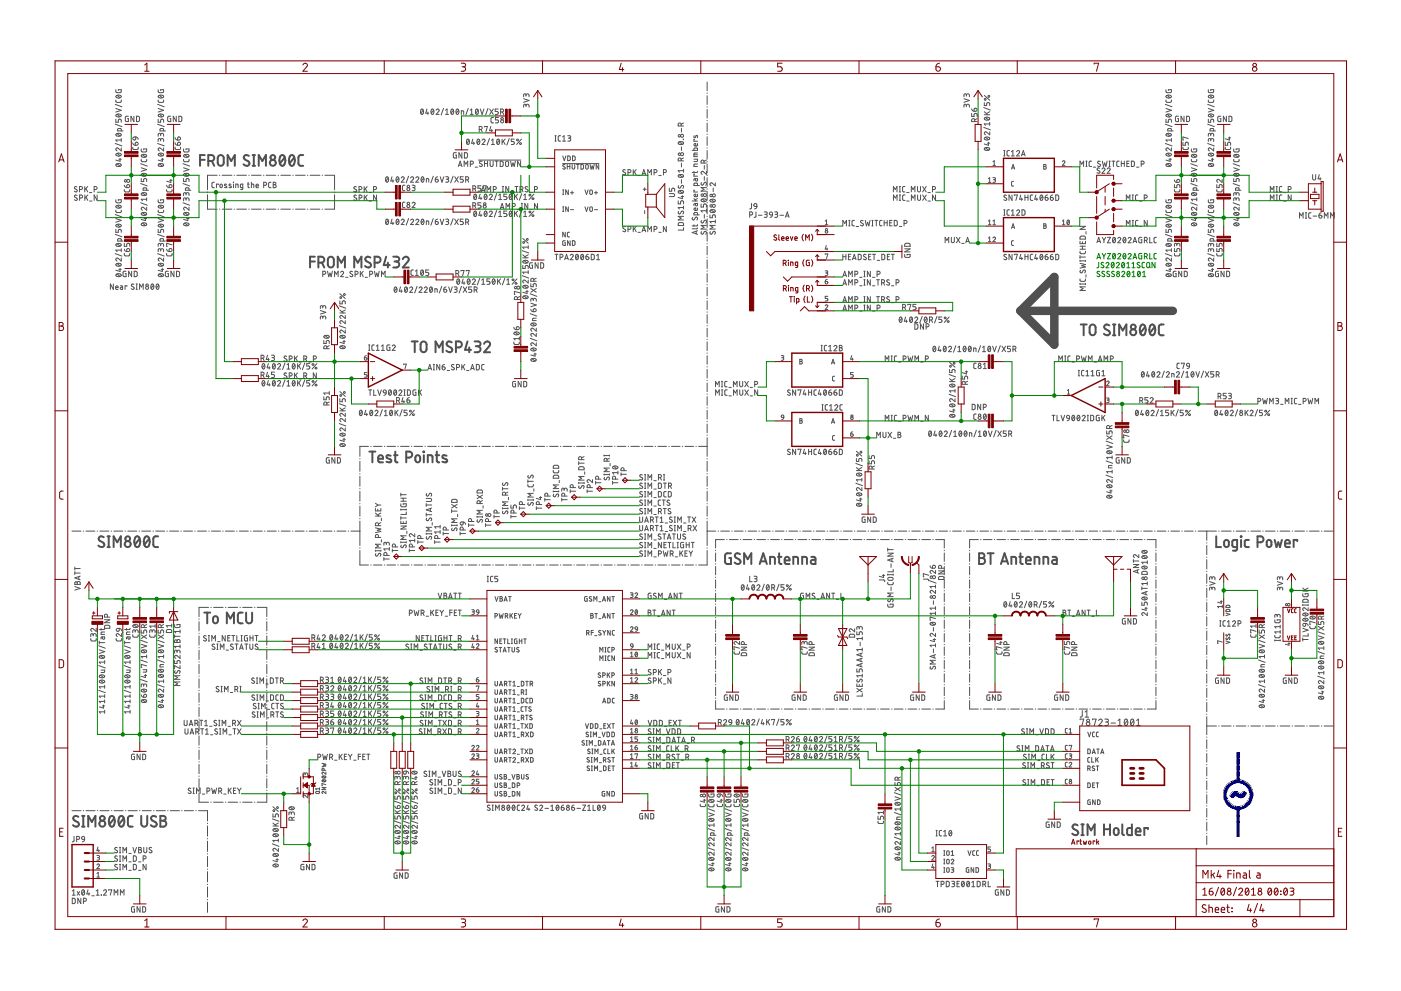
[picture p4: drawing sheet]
<svg xmlns="http://www.w3.org/2000/svg" width="420mm" height="297mm" viewBox="0 0 420 297" stroke-linecap="round" stroke-linejoin="round" font-family="sans-serif">
<g fill="none" stroke="#505050" stroke-width=".3">
<path d="M34.6 37.2l2 .8M34.6 31.3l2 .7M34.7 35.7v.9h.8v-.5a.45 .45 0 0 1 .4-.4 .45 .45 0 0 1 .5 .4v.5M34.7 30l.1 .5 .3 .2h1.1l.2-.7M34.7 26.9l.3 .8 1 .1 .3-.2 .1-.7h-.9v.2M34.7 32.5l1.7 .6-1.7 .5M34.9 34.4a.9 .9 0 0 1 1.4 .4 .89 .89 0 0 1-1.5-.3zM34.9 28.7a.9 .9 0 0 1 1.4 .4 .89 .89 0 0 1-1.5-.3zM35.1 34.2l.9 .8M35.1 28.6l.9 .7M36.4 39.2l-.2-.7-.9 .2v.5h1.6M38.5 34.8l-.9 .3v1.1l.2 .2h.7v-.8h-.3"/>
<path d="M40.2 34.8v1.6l-.9-1.6v1.6M40.9 34.8l.7 .1 .2 .2v1.1l-.2 .2h-.7zM47.3 37.2l2 .8M47.3 31.3l2 .7M47.4 35.7v.9h.8v-.5a.45 .45 0 0 1 .4-.4 .45 .45 0 0 1 .5 .4v.5M47.4 30l.1 .5 .3 .2h1.1l.2-.7M47.4 26.9l.3 .8 1 .1 .3-.2 .1-.7h-.9v.2M47.4 32.5l1.7 .6-1.7 .5M47.6 34.4a.9 .9 0 0 1 1.4 .4 .89 .89 0 0 1-1.5-.3zM47.6 28.7a.9 .9 0 0 1 1.4 .4 .89 .89 0 0 1-1.5-.3zM47.8 34.2l.9 .8M47.8 28.6l.9 .7"/>
<path d="M49.1 39.2l-.2-.7-.9 .2v.5h1.6M51.2 34.8l-.9 .3v1.1l.2 .2h.7v-.8h-.3M52.9 34.8v1.6l-.9-1.6v1.6M53.6 34.8l.7 .1 .2 .2v1.1l-.2 .2h-.7zM126.3 32.8l.1-.1a.81 .81 0 0 1 .6 .8 .81 .81 0 0 1-.6 .8l-.3-.8zM126.9 33l-.7 .9M128 32.7l-.3 1.2h.9M128.3 33.6v.7M129.4 32.8l.2-.1a.82 .82 0 0 1 .5 .8 .82 .82 0 0 1-.5 .8l-.3-.5zM130 33l-.7 .9M130.8 33a.45 .45 0 0 1 .6-.3 .45 .45 0 0 1 .2 .7l-.8 .9h.9M133 32.5l-.7 2"/>
<path d="M133.6 34.3h.9M133.6 33l.5-.3v1.6M135.4 32.8l.1-.1a.81 .81 0 0 1 .6 .8 .81 .81 0 0 1-.6 .8l-.3-.8zM136 33l-.7 .9M136.9 32.8l.2-.1a.81 .81 0 0 1 .5 .8 .81 .81 0 0 1-.5 .8l-.4-.8zM137.5 33l-.7 .9M138.3 34.3v-1.1l.7 .2 .1 .9M140.4 32.5l-.7 2M141 34.3h.9M141 33l.5-.3v1.6M142.8 32.8l.1-.1a.82 .82 0 0 1 .6 .8 .82 .82 0 0 1-.6 .8l-.3-.5zM143.4 33l-.7 .9"/>
<path d="M143.7 38.8h.5a.44 .44 0 0 0 .4-.4 .44 .44 0 0 0-.4-.5h-.5v1.6M144 32.7l.6 1.6 .5-1.6M144.3 38.8l.3 .7M145.3 38.1v-.2h.9l-.5 1.6M146.3 32.5l-.7 2M146.9 32.7l1 1.6M147.2 37.9l-.4 1.3h.9M147.5 38.8v.7M147.9 32.7l-1 1.6M148 35.2h-.5l-.2 .4v1l.7 .2M149.4 32.7h-.9v.7h.6a.45 .45 0 0 1 .3 .4 .45 .45 0 0 1-.3 .5h-.6M149.5 35.2h-.9v.7h.5a.45 .45 0 0 1 .4 .5 .45 .45 0 0 1-.4 .4h-.5"/>
<path d="M150.1 33.6h.5a.44 .44 0 0 0 .4-.5 .44 .44 0 0 0-.4-.4h-.5v1.6M150.7 33.6l.3 .7M157 29.6l1.7 .5-1.7 .6M157.8 31.7a.46 .46 0 0 1 .4-.5 .46 .46 0 0 1 .5 .5v.4M157.8 32v-.4a.36 .36 0 0 0-.4-.4 .36 .36 0 0 0-.4 .4v.5M157.8 28.6a.46 .46 0 0 1 .4-.5 .46 .46 0 0 1 .5 .5v.4M157.8 28.8v-.3a.36 .36 0 0 0-.4-.4 .36 .36 0 0 0-.4 .4v.5M204.3 37.8v-.5a.44 .44 0 0 0-.5-.4 .44 .44 0 0 0-.4 .4v.5h1.6M204.4 38.5v1.1M205 36.9l-.7 .3M212.1 24.6v2.6M212.1 27.9v.1"/>
<path d="M212.1 28.7v2.6M212.1 32v.1M212.1 32.8v2.6M212.1 36.1v.1M212.1 36.9v2.6M289.1 29.6l1.6 .5-1.6 .6M289.8 31.7a.46 .46 0 0 1 .5-.5 .46 .46 0 0 1 .4 .5v.4M289.8 32v-.4a.36 .36 0 0 0-.3-.4 .36 .36 0 0 0-.4 .4v.5M289.8 28.6a.46 .46 0 0 1 .5-.5 .46 .46 0 0 1 .4 .5v.4M289.8 28.8v-.3a.36 .36 0 0 0-.3-.4 .36 .36 0 0 0-.4 .4v.5M291.4 34v.9h.7v-.5a.46 .46 0 0 1 .5-.4 .46 .46 0 0 1 .4 .4v.5M291.4 32.6l.3 .6 .4 .1"/>
<path d="M292.2 32.6a.46 .46 0 0 1 .8 .1 .46 .46 0 0 1-.4 .6h-.5zM292.3 36.4v-.4a.46 .46 0 0 0-.4-.4 .46 .46 0 0 0-.5 .4v.4h1.6M293 35.6l-.7 .3M295 38.2l2 .7M295 32.2l2 .8M295.2 30.8v.8h.7v-.5a.46 .46 0 0 1 .5-.4 .46 .46 0 0 1 .4 .4v.5M295.2 34.4h1.6M295.2 33.5l1 .9M295.2 28.6l1.6 1.5M295.3 35.3a.89 .89 0 0 1 1.5 .4 .89 .89 0 0 1-1.6-.3zM295.6 35.2l.9 .7M296.8 39.5v.9l-.9-.8a.44 .44 0 0 0-.7 .2 .44 .44 0 0 0 .4 .6"/>
<path d="M296.8 36.7v.9M296.8 37.1h-1.6l.4 .5M296.8 33.5l-1 .5M349.5 37.2l2 .8M349.5 31.3l2 .7M349.7 35.7v.9h.7v-.5a.46 .46 0 0 1 .4-.4 .46 .46 0 0 1 .5 .4v.5M349.7 30v.5l.3 .2h1.1l.2-.7M349.7 26.9l.2 .8 1 .1 .4-.2v-.7h-.9v.2M349.7 32.5l1.6 .6-1.6 .5M349.8 34.4a.9 .9 0 0 1 1.5 .4 .89 .89 0 0 1-1.6-.3zM349.8 28.7a.9 .9 0 0 1 1.5 .4 .89 .89 0 0 1-1.6-.3zM350 34.2l.9 .8"/>
<path d="M350 28.6l.9 .7M351.3 39.2l-.2-.7-.9 .2v.5h1.6M353.4 34.8l-.8 .3-.1 1 .2 .3h.7v-.8h-.3M355.1 34.8v1.6l-.9-1.6v1.6M355.9 34.8l.6 .1 .2 .2v1.1l-.2 .2h-.6zM362.2 37.2l2 .8M362.2 31.3l2 .7M362.4 35.7v.9h.7v-.5a.45 .45 0 0 1 .4-.4 .45 .45 0 0 1 .5 .4v.5M362.4 30v.5l.3 .2h1.1l.2-.7M362.4 26.9l.2 .8 1 .1 .4-.2v-.7h-.9v.2M362.4 32.5l1.6 .6-1.6 .5M362.5 34.4a.9 .9 0 0 1 1.5 .4 .89 .89 0 0 1-1.6-.3z"/>
<path d="M362.5 28.7a.9 .9 0 0 1 1.5 .4 .89 .89 0 0 1-1.6-.3zM362.7 34.2l.9 .8M362.7 28.6l.9 .7M364 39.2l-.2-.7-.9 .2v.5h1.6M366.1 34.8l-.8 .3-.1 1 .2 .3h.7v-.8h-.3M367.8 34.8v1.6l-.9-1.6v1.6M368.6 34.8l.6 .1 .2 .2v1.1l-.2 .2h-.6zM23.1 56a.41 .41 0 0 0-.6-.1 .41 .41 0 0 0-.1 .6l.6 .4a.38 .38 0 0 1 .1 .5 .38 .38 0 0 1-.5 .1l-.3-.2M23.1 58.6a.41 .41 0 0 0-.6-.1 .41 .41 0 0 0-.1 .6l.6 .3a.38 .38 0 0 1 .1 .5 .38 .38 0 0 1-.5 .1l-.3-.1M23.9 56.8h.4a.46 .46 0 0 0 .5-.4 .46 .46 0 0 0-.5-.5h-.4v1.6M23.9 59.4h.4a.46 .46 0 0 0 .5-.5 .46 .46 0 0 0-.5-.5h-.4v1.7M25.4 55.9v1.6"/>
<path d="M25.4 58.4v1.7M25.8 56.5l.5 1M25.8 59.1l.5 1M26.3 55.9l-.9 1M26.3 58.4l-.9 1M26.8 57.7h.8M28.2 56.8h.5a.46 .46 0 0 0 .4-.4 .46 .46 0 0 0-.4-.5h-.5v1.6M29.1 58.4v1.7l-.9-1.7v1.7M34.6 43l2 .7M34.7 59.9l.3 .9h1.2l.1-.2 .1-.7h-.9v.3M34.9 49.2a.9 .9 0 0 1 1.4 .4 .88 .88 0 0 1-.8 .4 .88 .88 0 0 1-.7-.7zM34.9 46.1a.9 .9 0 0 1 1.4 .4 .89 .89 0 0 1-1.5-.3z"/>
<path d="M34.9 40.2a.9 .9 0 0 1 1.4 .3 .89 .89 0 0 1-1.5-.2zM35.1 49.1l.9 .7M35.1 46l.9 .7M35.1 40l.9 .8M35.6 47.7h.8M36 47.5v.8l-1.3-.3M36.4 44.3v.9l-.9-.7a.44 .44 0 0 0-.7 .1 .44 .44 0 0 0 .3 .6M36.4 42h-1.7l.4 .4M36.4 41.5v.9M37.3 56.8v.5l.4 .2h1l.2-.7M37.3 55.5l.3 .6 .4 .1M38.1 55.4a.47 .47 0 0 1 .8 .2 .47 .47 0 0 1-.4 .6h-.5z"/>
<path d="M39.8 44.1l.1 .5 .3 .2h1l.2-.7M39.8 42.8l.2 .4 .6 .3M40 41.2l.7-.1v.5a.46 .46 0 0 1-.6 .3 .46 .46 0 0 1-.1-.7zM40.7 42.7a.47 .47 0 0 1 .7 .2 .47 .47 0 0 1-.4 .6h-.4zM40.7 41.1l.6 .3 .1 .4M42.2 55l2 .7M42.2 49.1l2 .7M42.4 53.5v.9h.7v-.5a.45 .45 0 0 1 .4-.4 .45 .45 0 0 1 .5 .4v.5M42.4 47.8v.5l.3 .2h1.1l.2-.7M42.4 44.6l.2 .9 1 .1 .4-.3v-.7h-.9v.3M42.4 50.3l1.6 .5-1.6 .6M42.5 57.9a.9 .9 0 0 1 1.5 .4 .89 .89 0 0 1-1.6-.3z"/>
<path d="M42.5 52.2a.9 .9 0 0 1 1.5 .3 .89 .89 0 0 1-1.6-.2zM42.5 46.5a.89 .89 0 0 1 1.5 .3 .88 .88 0 0 1-.9 .4 .88 .88 0 0 1-.7-.6zM42.7 57.8l.9 .7M42.7 52l.9 .7M42.7 46.4l.9 .7M44 57l-.2-.7-.9 .1v.6h1.6M44 59.3v.9M44 59.7h-1.6l.3 .5M47.3 43l2 .7M47.4 59.9l.3 .9h1.2l.1-.2 .1-.7h-.9v.3M47.6 49.2a.9 .9 0 0 1 1.4 .4 .88 .88 0 0 1-.8 .4 .88 .88 0 0 1-.7-.7zM47.6 46.1a.9 .9 0 0 1 1.4 .4 .89 .89 0 0 1-1.5-.3z"/>
<path d="M47.8 46l.9 .7M47.8 49.1l.9 .7M48.2 42a.44 .44 0 0 1 .4-.5 .44 .44 0 0 1 .5 .5v.4M48.2 42.2v-.3a.37 .37 0 0 0-.4-.4 .37 .37 0 0 0-.4 .4v.5M48.2 40.4a.44 .44 0 0 1 .4-.5 .44 .44 0 0 1 .5 .5v.5M48.2 40.7v-.4a.37 .37 0 0 0-.4-.4 .37 .37 0 0 0-.4 .4v.6M48.3 47.7h.8M48.7 47.5v.8l-1.3-.3M49.1 44.3v.9l-.9-.7a.45 .45 0 0 0-.7 .1 .45 .45 0 0 0 .3 .6M50 56.8v.5l.3 .2h1.1l.2-.7M50 55.5l.3 .6 .4 .1M50.8 55.4a.47 .47 0 0 1 .8 .2 .47 .47 0 0 1-.4 .6h-.5z"/>
<path d="M50.9 54h.7M51.2 53.8v.9l-1.2-.4M52.5 44.1l.1 .5 .3 .2h1l.2-.7M52.5 42.8l.3 .6 .5 .1M52.5 41.3l.3 .5 .5 .2M53.4 42.7a.47 .47 0 0 1 .7 .2 .47 .47 0 0 1-.4 .6h-.4zM53.4 41.2a.47 .47 0 0 1 .7 .1 .47 .47 0 0 1-.4 .7h-.4zM54.9 55l2 .7M54.9 49.1l2 .7M55.1 53.5v.9h.7v-.5a.45 .45 0 0 1 .4-.4 .45 .45 0 0 1 .5 .4v.5M55.1 47.8v.5l.3 .2h1.1l.2-.7M55.1 44.6l.2 .9 1 .1 .4-.3v-.7h-.9v.3"/>
<path d="M55.1 50.3l1.6 .5-1.6 .6M55.2 52.2a.91 .91 0 0 1 1.5 .3 .89 .89 0 0 1-1.6-.2zM55.2 46.5a.9 .9 0 0 1 1.5 .3 .88 .88 0 0 1-.9 .4 .88 .88 0 0 1-.7-.6zM55.4 52l.9 .7M55.4 46.4l.9 .7M55.8 59.7a.44 .44 0 0 1 .4-.4 .44 .44 0 0 1 .5 .4v.5M55.8 58.2a.44 .44 0 0 1 .4-.5 .44 .44 0 0 1 .5 .5v.4M55.8 58.4v-.3a.37 .37 0 0 0-.4-.4 .37 .37 0 0 0-.3 .4v.5M56.7 57l-.2-.7-.9 .1v.6h1.6M62.2 57.6v.1M62.2 58.4v4.3h2.9M64.3 54.6l-.6 .1-.1 .3v1l.7 .3"/>
<path d="M65.1 52.5h-2.9v4.4M65.5 55.4v-.2h-.6v1.1M65.8 52.5h.1M66.1 55.3h.5l.1 .6a.36 .36 0 0 1-.4 .4 .36 .36 0 0 1-.3-.4zM66.6 52.5h2.9M67.9 55.3l-.4-.1-.2 .2 .7 .5v.2l-.7 .1M69.3 55.3l-.4-.1-.2 .2 .7 .5v.2l-.7 .1M70 54.6h.1M70 55.2v1.1M70.2 52.5h.1M70.7 56.3v-1.1l.7 .1v1M71 52.5h2.9"/>
<path d="M72.8 56.3l-.7-.2 .2-.9h.5v1.3l-.1 .3h-.5M74.2 55.2h.6M74.4 54.6v1.5l.4 .2M74.6 52.5h.1M75.4 55.2l.7 .1v1M75.4 54.6v1.7M75.4 52.5h2.9M76.8 55.7h.7a.38 .38 0 0 0-.2-.5 .38 .38 0 0 0-.5 .3l.1 .7 .6 .1M79 52.5h.1M79.1 55.5h.4a.46 .46 0 0 0 .5-.4 .46 .46 0 0 0-.5-.5h-.4v1.7M79.8 52.5h2.9M81.3 54.6l-.5 .1-.2 .3v1l.7 .3"/>
<path d="M81.9 54.6h.5a.37 .37 0 0 1 .3 .4 .37 .37 0 0 1-.3 .4 .44 .44 0 0 1 .4 .4 .44 .44 0 0 1-.4 .5h-.5zM81.9 55.4h.5M83.4 52.5h.1M84.2 52.5h2.9M87.8 52.5h.1M88.6 52.5h2.9M92.2 52.5h.1M93 52.5h2.9M96.6 52.5h.1M97.4 52.5h2.9v4.4M100.3 57.6v.1M100.3 58.4v4.3h-2.9"/>
<path d="M106.9 56h-.2a.37 .37 0 0 0-.5 .1 .37 .37 0 0 0 .1 .5l.5 .3a.43 .43 0 0 1-.1 .7 .43 .43 0 0 1-.6-.3M106.9 58.6l-.2-.1a.38 .38 0 0 0-.5 .1 .38 .38 0 0 0 .1 .5l.5 .3a.43 .43 0 0 1 0 .7 .43 .43 0 0 1-.7-.3M107.7 56.8h.4a.44 .44 0 0 0 .5-.4 .44 .44 0 0 0-.5-.5h-.4v1.6M107.7 59.4h.4a.44 .44 0 0 0 .5-.5 .44 .44 0 0 0-.5-.4h-.4v1.6M109.2 55.9v1.6M109.2 58.5v1.6M109.6 56.5l.5 1M109.6 59.1l.5 1M110.1 55.9l-.9 1M110.1 58.5l-.9 .9M110.6 57.7h.8M112 56.8h.5a.44 .44 0 0 0 .4-.4 .44 .44 0 0 0-.4-.5h-.5v1.6"/>
<path d="M112.9 58.5v1.6l-.9-1.6v1.6M115.8 53.1l.2-.1a.81 .81 0 0 1 .5 .8 .81 .81 0 0 1-.5 .8l-.4-.8zM116.4 53.4l-.7 .9M117.6 53l-.4 1.3h.9M117.8 53.9v.7M119 53.1l.1-.1a.82 .82 0 0 1 .6 .8 .82 .82 0 0 1-.6 .8l-.3-.5zM119.6 53.4l-.7 .9M120.3 53.4a.44 .44 0 0 1 .7-.4 .44 .44 0 0 1 .1 .7l-.8 .9h.9M121.4 55.5l-.6 .1-.1 .3v1l.7 .2M122.5 52.8l-.7 2M123.1 53.4a.45 .45 0 0 1 .7-.4 .45 .45 0 0 1 .1 .7l-.8 .9h.9M123.6 55.5h.5a.37 .37 0 0 1 .4 .4 .37 .37 0 0 1-.4 .4h-.3"/>
<path d="M124 56.3a.44 .44 0 0 1 .5 .4 .44 .44 0 0 1-.5 .4h-.4M124.7 53.4a.45 .45 0 0 1 .6-.4 .45 .45 0 0 1 .2 .7l-.8 .9h.9M126.5 53.1l.1-.1a.81 .81 0 0 1 .6 .8 .81 .81 0 0 1-.6 .8l-.3-.8zM127.1 53.4l-.8 .9M127.9 54.6v-1.1l.6 .2 .1 .9M129.9 52.8l-.7 2M130.5 53.7h.6a.45 .45 0 0 1 .3 .5 .45 .45 0 0 1-.4 .4 .45 .45 0 0 1-.5-.4zM131.3 53l-.6 .3-.2 .4M132 53l.5 1.6 .6-1.6M133.7 53h.5a.37 .37 0 0 1 .4 .4 .37 .37 0 0 1-.4 .3h-.4M134.1 53.7a.44 .44 0 0 1 .5 .5 .44 .44 0 0 1-.5 .4h-.4M135.9 52.8l-.8 2"/>
<path d="M136.4 53l1.1 1.6M136.9 45.8l-.9 .2v1l.2 .3 .7 .1v-.9h-.3M137.5 53l-1.1 1.6M137.5 49.9l.5-1.6 .5 1.6M137.6 49.5h.8M138.5 45.8v1.6l-.9-1.6v1.6M138.9 53h-.9v.7h.6a.45 .45 0 0 1 .3 .5 .45 .45 0 0 1-.3 .4h-.6M139.2 49.9v-1.6l.5 .9 .6-.9v1.6M139.3 45.8h.6l.2 .2 .1 .9-.3 .4-.6 .1zM139.7 53.9h.4a.46 .46 0 0 0 .5-.5 .46 .46 0 0 0-.5-.4h-.4v1.6M140.1 41.8l.1-.1a.82 .82 0 0 1 .6 .8 .82 .82 0 0 1-.6 .8l-.3-.5zM140.2 53.9l.4 .7"/>
<path d="M140.7 42.1l-.7 .8M141.1 49.2h.4a.44 .44 0 0 0 .5-.5 .44 .44 0 0 0-.5-.4h-.4v1.6M141.8 56.6h.4a.44 .44 0 0 0 .5-.5 .44 .44 0 0 0-.5-.4h-.4v1.6M141.8 41.7l-.4 1.2h.9M142.1 42.6v.7M142.3 58.3l.1-.1a.81 .81 0 0 1 .6 .8 .81 .81 0 0 1-.6 .8l-.4-.8zM142.3 56.6l.4 .7M142.5 50.1h.7M142.9 58.5l-.8 1M143.2 41.8l.1-.1a.81 .81 0 0 1 .6 .8 .81 .81 0 0 1-.6 .8l-.3-.8zM143.5 48h12.7M143.8 42.1l-.7 .8"/>
<path d="M144 58.2l-.4 1.3h.9M144.3 55.7h-1v.7h.6a.45 .45 0 0 1 .4 .5 .45 .45 0 0 1-.4 .4h-.6M144.3 59.1v.7M144.3 57.5l.6-1.6 .5 1.6M144.5 57.1h.8M144.6 42.1a.44 .44 0 0 1 .6-.4 .44 .44 0 0 1 .1 .7l-.7 .9h.9M144.6 48.4a.41 .41 0 0 0-.6 0 .41 .41 0 0 0 0 .6l.5 .2a.41 .41 0 0 1 0 .7 .41 .41 0 0 1-.6-.1l-.2-.1M144.9 55.9v-.2h.9l-.4 1.6M145.3 49h.9M145.3 48.3v1.6M145.4 58.3l.1-.1a.82 .82 0 0 1 .6 .8 .82 .82 0 0 1-.6 .8l-.3-.5zM146 58.5l-.7 1"/>
<path d="M146.1 57.5v-1.6l.5 .9 .6-.9v1.6M146.2 48.3v1.6M146.7 58.5a.45 .45 0 0 1 .7-.3 .45 .45 0 0 1 .1 .7l-.8 .9h.9M146.8 41.5l-.7 2M147 48.3v1.2a.46 .46 0 0 0 .4 .4 .46 .46 0 0 0 .5-.4v-1.2M147.4 43.3h.9M147.4 42.1l.4-.4v1.6M148 56.8h.4a.46 .46 0 0 0 .4-.4 .46 .46 0 0 0-.4-.5h-.4v1.6M148.5 48.3h.9M148.9 58l-.7 2M148.9 48.3v1.6M149.2 41.8l.1-.1a.82 .82 0 0 1 .5 .8 .82 .82 0 0 1-.5 .8l-.3-.5z"/>
<path d="M149.4 57.7h.7M149.5 59.8h1M149.5 58.5l.5-.3v1.6M149.8 42.1l-.8 .8M150 48.3h.6l.3 .3v1l-.3 .3h-.6zM150.6 41.7v1.6M150.6 57.5h.4M150.6 55.9h.4M150.8 55.9v1.6M150.9 42.3l.6 1M151.5 41.7l-.9 1M151.7 48.4h.7l.1 1.1a.46 .46 0 0 1-.4 .4 .46 .46 0 0 1-.5-.4z"/>
<path d="M152 58.2h-.9v.7h.6a.45 .45 0 0 1 .3 .5 .45 .45 0 0 1-.3 .4h-.6M152.6 55.9v1.6l-.9-1.6v1.6M152.7 41.5l-.7 2M152.9 58.3l.1-.1a.81 .81 0 0 1 .6 .8 .81 .81 0 0 1-.6 .8l-.3-.8zM153.1 48.3l.4 1.6 .3-1.1 .4 1.1 .4-1.6M153.2 57.7h.7M153.5 58.5l-.7 1M154.2 41.7h-.9v.7h.6a.45 .45 0 0 1 .3 .5 .45 .45 0 0 1-.3 .4h-.6M154.3 58.2v1.6M154.4 55.9h.9M154.7 58.8l.5 1M154.9 55.9v1.6"/>
<path d="M155.2 58.2l-.9 1M156 56.8h.4a.46 .46 0 0 0 .5-.4 .46 .46 0 0 0-.5-.5h-.4v1.6M156.1 48.3v1.6l-.9-1.6v1.6M156.4 41.7l-1.5 1.6M156.5 58l-.8 2M156.5 56.8l.4 .7M157.1 59.8h.8M157.1 58.5l.4-.3v1.6M158.3 56a.41 .41 0 0 0-.6-.1 .41 .41 0 0 0-.1 .6l.6 .4a.38 .38 0 0 1 .1 .5 .38 .38 0 0 1-.5 .1l-.3-.2M158.9 57.7h.7M160.1 58.2l-1.4 1.6M160.3 56.8h.4a.46 .46 0 0 0 .5-.4 .46 .46 0 0 0-.5-.5h-.4v1.6"/>
<path d="M166.4 42.3h.4M166.4 40.7h.4M166.6 40.7v1.6M168.1 40.7h-.5l-.2 .3v1.1l.7 .2M168.7 49h10.9M168.7 42.3h.9M168.7 41l.5-.3v1.6M168.8 46.8l.4 1.4 .5-1.4M168.8 58.3h.3M168.8 56.9h.3M168.9 56.9v1.4M169.5 49.4l-.5-.1-.2 .3 .6 .5a.33 .33 0 0 1 .1 .4 .33 .33 0 0 1-.5 .2l-.2-.2"/>
<path d="M170.1 49.9h.8M170.1 49.3v1.4M170.2 46.8l.8 .2v.8l-.2 .3-.6 .1zM170.3 40.7h.5a.36 .36 0 0 1 .4 .3 .36 .36 0 0 1-.4 .4h-.3M170.4 56.9v1.4l-.7-1.4v1.4M170.7 41.4a.44 .44 0 0 1 .5 .4 .44 .44 0 0 1-.5 .5h-.4M170.9 49.3v1.4M171.1 57.8h.9M171.6 57.3v.9M171.6 49.3v1a.39 .39 0 0 0 .4 .4 .39 .39 0 0 0 .4-.4v-1M171.7 46.8l.7 .2 .1 .8-.3 .3-.5 .1zM172.9 49.3h.8"/>
<path d="M173.3 49.3v1.4M174.2 49.3l.8 .2v.8l-.2 .4h-.6zM175.4 56.9l.5 1.4 .5-1.4M175.7 49.4h.6l.1 .9a.39 .39 0 0 1-.4 .4 .39 .39 0 0 1-.4-.4zM177 49.3l.3 1.4 .3-.9 .3 .9 .3-1.4M177 57h.5l.2 .9a.39 .39 0 0 1-.4 .4 .39 .39 0 0 1-.4-.4zM178.3 57.8h.9M178.7 57.3v.9M179.6 49.3v1.4l-.8-1.4v1.4M187.6 51l-.2-.1a.37 .37 0 0 0-.5 .1 .37 .37 0 0 0 .1 .5l.5 .3a.44 .44 0 0 1-.1 .7 .44 .44 0 0 1-.6-.3M188.3 51.7h.5a.44 .44 0 0 0 .4-.4 .44 .44 0 0 0-.4-.5h-.5v1.7M189.9 50.8v1.7"/>
<path d="M190.3 51.5l.5 1M190.8 50.8l-.9 1M191.3 52.6h.7M192.6 52.5l.5-1.7 .5 1.7M192.7 52h.8M192.9 56.7h.9M193.3 56.3v.9M194.3 52.5v-1.7l.5 .9 .5-.9v1.7M196.2 51.7h.4a.44 .44 0 0 0 .4-.4 .44 .44 0 0 0-.4-.5h-.4v1.7M197.6 52.6h.7M199 51.7h.4a.44 .44 0 0 0 .5-.4 .44 .44 0 0 0-.5-.5h-.4v1.7M200.7 58h1.2a.44 .44 0 0 1 .4 .5 .44 .44 0 0 1-.4 .4h-1.2"/>
<path d="M200.7 56.4v.9h.7v-.5a.45 .45 0 0 1 .5-.4 .45 .45 0 0 1 .4 .4v.5M203.5 57.3a.9 .9 0 0 1 1.5 .4 .89 .89 0 0 1-1.6-.3zM203.5 52.5a.9 .9 0 0 1 1.5 .4 .89 .89 0 0 1-1.6-.3zM203.5 42.6a.9 .9 0 0 1 1.5 .4 .88 .88 0 0 1-.9 .4 .88 .88 0 0 1-.7-.6zM203.5 55.6a.41 .41 0 0 0 0 .7 .41 .41 0 0 0 .6-.1l.2-.5a.41 .41 0 0 1 .6 0 .41 .41 0 0 1 0 .6l-.1 .2M203.8 57.2l.8 .7M203.8 52.4l.8 .7M203.8 42.5l.8 .7M204.3 48.2v-.4a.44 .44 0 0 0-.5-.5 .44 .44 0 0 0-.4 .5v.4h1.6M204.3 58.9h.7M204.4 44v1.1M204.4 49v1"/>
<path d="M204.4 53.8v1.1M204.6 58.6v.9l-1.2-.3M204.9 41.7h.1M205 50.7v.9M205 51.2h-1.6l.4 .4M205 47.3l-.7 .4M207.6 45.1h1.6l-.1-.7h-.8l-.2 .7M208.1 47.7h1.1l-.1 .6-1 .1M208.1 51.4v.5M208.1 59.5l.6 .7M208.1 46.4h1.1M208.2 40.7l-.1 .4 .3 .2 .3-.6 .4-.1v.7"/>
<path d="M208.3 41.8h-.2v.5h1.1M208.3 52.3h-.2v.5h1.1M208.3 57h-.2v.6h1.1M208.6 53.6l.1 .6 .5-.1v-.5h-.8l-.3 .1v.5M209.2 58.2l-.1 .7h-.6a.38 .38 0 0 1-.4-.4 .38 .38 0 0 1 .6-.3v.7M209.2 55.6l-.2-.7-.8 .1-.1 .6h1.6M209.2 51.4l-.3 .3h-1.3M209.2 49.2h-.8l-.3 .2v.5h1.1M209.2 45.9h-.9l-.2 .2v.8h1.1M209.2 43l-.1 .7-.6 .1a.38 .38 0 0 1-.4-.5 .38 .38 0 0 1 .6-.3v.8M209.2 59.5l-.8 .4M210.4 59.8a.9 .9 0 0 1 1.4 .4 .89 .89 0 0 1-1.5-.3z"/>
<path d="M210.4 54.7a.41 .41 0 0 0-.1 .6 .41 .41 0 0 0 .5 .1l.4-.6a.38 .38 0 0 1 .5-.1 .38 .38 0 0 1 .1 .5l-.2 .3M210.6 59.7l.9 .7M211.1 48.9v-.5a.44 .44 0 0 0-.4-.4 .44 .44 0 0 0-.5 .4v.5h1.7M211.2 49.6v1.1M211.2 52.9v1.1M211.9 51.4v.9l-.9-.8a.44 .44 0 0 0-.7 .1 .44 .44 0 0 0 .3 .7M211.9 56.2h-1.7l.9 .6-.9 .5h1.7M211.9 48l-.8 .3M212.1 40.2v.1M212.1 41v2.6M212.1 44.3v.1M212.1 45.1v2.6"/>
<path d="M212.1 48.4v.1M212.1 49.2v2.6M212.1 52.5v.1M212.1 53.3v2.6M212.1 56.6v.1M212.1 57.4v2.6M213 59.9a.9 .9 0 0 1 1.5 .4 .89 .89 0 0 1-1.6-.3zM213.3 59.8l.9 .7M213.9 56.4v1M214.5 54.8v.9l-.9-.8a.44 .44 0 0 0-.7 .2 .44 .44 0 0 0 .4 .6M267.9 57.5v-1.6l.6 .9 .5-.9v1.6M269.7 57.5h.4"/>
<path d="M269.7 55.9h.4M269.7 58.4h.4M269.9 55.9v1.6M269.9 58.4v1.7M271.4 55.9h-.5l-.2 .4v1l.7 .2M271.4 58.4l-.5 .1-.2 .3v1.1l.7 .2M271.9 57.7h.7M273.3 57.5v-1.6l.5 .9 .6-.9v1.6M275.2 55.9v1.2a.44 .44 0 0 0 .4 .4 .44 .44 0 0 0 .5-.4v-1.2M275.2 58.4v1.2a.44 .44 0 0 0 .4 .5 .44 .44 0 0 0 .5-.5v-1.2M276.7 55.9l1.1 1.6M276.7 58.4l1.1 1.7"/>
<path d="M277.8 55.9l-1.1 1.6M277.8 58.4l-1.1 1.7M278.3 57.7h.7M279.7 56.8h.4a.46 .46 0 0 0 .5-.4 .46 .46 0 0 0-.5-.5h-.4v1.6M280.6 58.4v1.7l-.9-1.7v1.7M295.3 44.4a.89 .89 0 0 1 1.5 .4 .88 .88 0 0 1-.9 .3 .88 .88 0 0 1-.7-.6zM295.3 41.3a.89 .89 0 0 1 1.5 .4 .89 .89 0 0 1-1.6-.3zM295.6 44.3l.9 .7M295.6 41.1l.9 .8M296.1 42.9h.7M296.4 54.7h.8M296.4 53.6l.4-.3v1.4"/>
<path d="M296.5 42.6v.9l-1.3-.3M297.8 53.3l.8 .2-.2 .3-.5 .1M297.8 48.5l.4-.3v1.4M297.8 49.6h.8M298.2 53.9a.39 .39 0 0 1 .4 .4 .39 .39 0 0 1-.4 .4h-.4M301 46.7h.4M301 45.1h.4M301.2 45.1v1.6M301.8 58.6a.41 .41 0 0 0-.5-.1 .41 .41 0 0 0-.1 .6l.6 .3a.38 .38 0 0 1 .1 .5 .38 .38 0 0 1-.5 .1l-.4-.1M302.7 45.1h-.5l-.2 .4v1l.7 .2M303.3 45.5l.5-.4v1.6M303.3 46.7h.9"/>
<path d="M303.4 50.7l.4-1.4 .5 1.4M303.5 50.3h.7M303.5 58.4v1.7l-.9-1.7v1.7M304 54.4h-.4l-.2 .3v.9l.6 .2M304.2 58.6v-.2h.9l-.4 1.7M304.9 45.5a.44 .44 0 0 1 .6-.4 .44 .44 0 0 1 .1 .7l-.7 .9h.9M306.1 58.4l-.3 1.3h.9M306.3 46.7l.6-1.6 .5 1.6M306.4 59.4v.7M306.5 46.3h.8M307.4 58.4v1.7M307.4 59.2h.9"/>
<path d="M308.3 58.4v1.7M309.7 58.4l-.5 .1-.2 .3v1.1l.7 .2M310.7 58.4l-.4 1.3h.9M310.9 59.4v.7M312.1 58.6l.1-.1a.81 .81 0 0 1 .6 .8 .81 .81 0 0 1-.6 .7l-.3-.7zM312.7 58.8l-.7 .9M313 49.3l.6 .1 .1 .3-.3 .2a.39 .39 0 0 1 .4 .4 .39 .39 0 0 1-.4 .4h-.4zM313 49.9h.4M313.4 59.2h.6a.45 .45 0 0 1 .3 .5 .45 .45 0 0 1-.4 .4 .45 .45 0 0 1-.5-.5zM314.2 58.4l-.6 .3-.2 .5M315 59.2h.5a.45 .45 0 0 1 .4 .5 .45 .45 0 0 1-.5 .4 .45 .45 0 0 1-.4-.5zM315.7 58.4l-.6 .3-.1 .5"/>
<path d="M316.6 58.4l.6 .1 .3 .2v.9l-.3 .4-.6 .1zM318.6 48.5a.38 .38 0 0 1 .5-.3 .38 .38 0 0 1 .2 .6l-.7 .8h.8M323.9 49.9v-1.6l.5 .9 .6-.9v1.6M325.6 49.9h.4M325.6 48.3h.4M325.8 48.3v1.6M327.4 48.3h-.5l-.3 .4 .1 1 .7 .2M327.9 50.1h.7M329.8 50.5a.41 .41 0 0 0-.6-.2 .41 .41 0 0 0-.1 .6l.6 .4a.41 .41 0 0 1 0 .6 .41 .41 0 0 1-.6-.1l-.1-.1M329.9 48.4a.41 .41 0 0 0-.6 0 .41 .41 0 0 0 .1 .6l.5 .2a.44 .44 0 0 1-.1 .7 .44 .44 0 0 1-.7-.2M330.5 50.7a.44 .44 0 0 1 .6-.4 .44 .44 0 0 1 .1 .8l-.7 .8h.9M330.6 48.3l.3 1.6 .4-1.1 .4 1.1 .3-1.6"/>
<path d="M332 50.7a.44 .44 0 0 1 .7-.4 .44 .44 0 0 1 .1 .8l-.8 .8h1M332.6 49.9h.4M332.6 48.3h.4M332.8 48.3v1.6M333.5 48.3h.9M333.9 48.3v1.6M335.6 48.3h-.5l-.2 .4v1l.7 .2M336.3 49h.9M336.3 48.3v1.6M337.2 48.3v1.6M337.9 49h.6M338.7 48.3h-.8v1.6h.8"/>
<path d="M339.3 48.3h.6l.3 .3v1l-.3 .3h-.6zM339.6 58.4h.3M339.7 58.4v1.7M340.8 50.1h.8M341.2 58.4l-.5 .1-.2 .3 .1 1.1 .6 .2M342.2 49.2h.5a.44 .44 0 0 0 .4-.5 .44 .44 0 0 0-.4-.4h-.5v1.6M343.2 59.4h.4a.46 .46 0 0 0 .5-.5 .46 .46 0 0 0-.5-.5h-.4v1.7M349.5 43l2 .7M349.7 59.9l.2 .9 1.3-.1 .1-.8h-.9v.3M349.8 49.2a.9 .9 0 0 1 1.5 .4 .88 .88 0 0 1-.9 .4 .88 .88 0 0 1-.7-.7zM349.8 46.1a.9 .9 0 0 1 1.5 .4 .89 .89 0 0 1-1.6-.3zM349.8 40.2a.9 .9 0 0 1 1.5 .3 .89 .89 0 0 1-1.6-.2z"/>
<path d="M350 49.1l.9 .7M350 46l.9 .7M350 40l.9 .8M350.6 47.7h.7M350.9 47.5v.8l-1.2-.3M351.3 44.3v.9l-.9-.7a.44 .44 0 0 0-.7 .1 .44 .44 0 0 0 .3 .6M351.3 41.5v.9M351.3 42h-1.6l.3 .4M352.2 56.8v.5l.4 .2h1l.2-.7M352.2 55.3v.9h.7v-.5a.46 .46 0 0 1 .5-.4 .46 .46 0 0 1 .4 .4v.5M352.2 54l.1 .4 .6 .3M353 53.9a.47 .47 0 0 1 .8 .1 .47 .47 0 0 1-.4 .7h-.5z"/>
<path d="M354.8 44.1v.5l.3 .2h1.1l.2-.7M354.8 42.6v.9h.7v-.5a.45 .45 0 0 1 .4-.4 .45 .45 0 0 1 .5 .4v.5M356.4 41.5l-1.6-.4v.9h.1M357.1 55l2 .7M357.1 49.1l2 .7M357.3 53.5v.9h.7v-.5a.45 .45 0 0 1 .5-.4 .45 .45 0 0 1 .4 .4v.5M357.3 47.8v.5l.4 .2h1l.2-.7M357.3 44.6l.2 .9 1 .1 .4-.3v-.7h-.9v.3M357.3 50.3l1.6 .5-1.6 .6M357.4 57.9a.9 .9 0 0 1 1.5 .4 .89 .89 0 0 1-1.6-.3zM357.4 52.2a.9 .9 0 0 1 1.5 .3 .89 .89 0 0 1-1.6-.2zM357.4 46.5a.89 .89 0 0 1 1.5 .3 .88 .88 0 0 1-.9 .4 .88 .88 0 0 1-.7-.6z"/>
<path d="M357.7 57.8l.8 .7M357.7 52l.8 .7M357.7 46.4l.8 .7M358.9 57l-.1-.7-.9 .1-.1 .6h1.7M358.9 59.3v.9M358.9 59.7h-1.6l.4 .5M362.2 43l2 .7M362.4 59.9l.2 .9h1.2l.2-.2v-.7h-.9v.3M362.5 49.2a.9 .9 0 0 1 1.5 .4 .88 .88 0 0 1-.9 .4 .88 .88 0 0 1-.7-.7zM362.5 46.1a.9 .9 0 0 1 1.5 .4 .89 .89 0 0 1-1.6-.3zM362.7 49.1l.9 .7M362.7 46l.9 .7"/>
<path d="M363.1 42a.44 .44 0 0 1 .4-.5 .44 .44 0 0 1 .5 .5v.4M363.1 42.2v-.3a.36 .36 0 0 0-.4-.4 .36 .36 0 0 0-.3 .4v.5M363.1 40.4a.44 .44 0 0 1 .4-.5 .44 .44 0 0 1 .5 .5v.5M363.1 40.7v-.4a.36 .36 0 0 0-.4-.4 .36 .36 0 0 0-.3 .4v.6M363.3 47.7h.7M363.6 47.5v.8l-1.2-.3M364 44.3v.9l-.9-.7a.44 .44 0 0 0-.7 .1 .44 .44 0 0 0 .3 .6M364.9 56.8v.5l.4 .2h1l.2-.7M364.9 55.3v.9h.7v-.5a.45 .45 0 0 1 .5-.4 .45 .45 0 0 1 .4 .4v.5M366.5 53.8v.9l-.9-.8a.45 .45 0 0 0-.7 .1 .45 .45 0 0 0 .4 .7M367.5 44.1v.5l.3 .2h1.1l.2-.7M367.5 42.6v.9h.7v-.5a.45 .45 0 0 1 .4-.4 .45 .45 0 0 1 .5 .4v.5"/>
<path d="M368.3 41.3h.8M368.7 41.1v.9l-1.2-.4M369.8 55l2 .7M369.8 49.1l2 .7M370 53.5v.9h.7v-.5a.45 .45 0 0 1 .5-.4 .45 .45 0 0 1 .4 .4v.5M370 47.8v.5l.4 .2h1l.2-.7M370 44.6l.2 .9 1 .1 .4-.3v-.7h-.9v.3M370 50.3l1.6 .5-1.6 .6M370.1 52.2a.9 .9 0 0 1 1.5 .3 .89 .89 0 0 1-1.6-.2zM370.1 46.5a.89 .89 0 0 1 1.5 .3 .88 .88 0 0 1-.9 .4 .88 .88 0 0 1-.7-.6zM370.4 52l.8 .7M370.4 46.4l.8 .7"/>
<path d="M370.7 59.7a.44 .44 0 0 1 .5-.4 .44 .44 0 0 1 .4 .4v.5M370.7 58.2a.44 .44 0 0 1 .5-.5 .44 .44 0 0 1 .4 .5v.4M370.7 58.4v-.3a.36 .36 0 0 0-.3-.4 .36 .36 0 0 0-.4 .4v.5M371.6 57l-.1-.7-.9 .1-.1 .6h1.7M381 57.5v-1.6l.5 .9 .5-.9v1.6M382.7 57.5h.4M382.7 55.9h.4M382.7 58.4h.4M382.9 55.9v1.6M382.9 58.4v1.7M384.4 55.9l-.6 .1-.1 .3v1l.7 .2M384.5 58.4l-.6 .1-.2 .3 .1 1.1 .7 .2"/>
<path d="M384.9 57.7h.8M386.3 56.8h.5a.46 .46 0 0 0 .4-.4 .46 .46 0 0 0-.4-.5h-.5v1.6M387.2 58.4v1.7l-.9-1.7v1.7M393.7 52.3v1.2a.46 .46 0 0 0 .4 .5 .46 .46 0 0 0 .5-.5v-1.2M395.6 52.3l-.3 1.3h.9M395.9 53.3v.7M26.9 60.3h.7M34.6 76l2 .8M34.6 70.2l2 .8M34.6 64.3l2 .7M34.7 68.7v.9h.8v-.5a.45 .45 0 0 1 .4-.4 .45 .45 0 0 1 .5 .4v.5M34.7 63l.1 .5 .3 .2h1.1l.2-.7"/>
<path d="M34.7 65.5l1.7 .6-1.7 .5M34.9 79.1a.9 .9 0 0 1 1.4 .4 .88 .88 0 0 1-.8 .3 .88 .88 0 0 1-.7-.6zM34.9 73.2a.9 .9 0 0 1 1.4 .4 .89 .89 0 0 1-1.5-.3zM34.9 67.4a.9 .9 0 0 1 1.4 .4 .89 .89 0 0 1-1.5-.3zM34.9 61.7a.9 .9 0 0 1 1.4 .4 .88 .88 0 0 1-.8 .3 .88 .88 0 0 1-.7-.6zM35.1 79l.9 .7M35.1 73l.9 .8M35.1 67.3l.9 .7M35.1 61.6l.9 .7M36.4 77.3v1l-.9-.8a.45 .45 0 0 0-.7 .1 .45 .45 0 0 0 .3 .7M36.4 72.3l-.1-.7-1 .1v.6h1.6M36.4 75h-1.7l.4 .4"/>
<path d="M36.4 74.5v.9M37.3 76l.1 .6 .3 .1h1l.2-.7M37.3 74.7l.1 .4 .6 .3M37.3 72.9v.9h.7v-.5a.45 .45 0 0 1 .5-.4 .45 .45 0 0 1 .4 .4v.5M38.1 74.6a.47 .47 0 0 1 .8 .2 .47 .47 0 0 1-.4 .6h-.5zM42.2 60.8l2 .7M42.5 67a.9 .9 0 0 1 1.5 .4 .88 .88 0 0 1-.9 .3 .88 .88 0 0 1-.7-.6zM42.5 63.9a.89 .89 0 0 1 1.5 .3 .88 .88 0 0 1-.9 .4 .88 .88 0 0 1-.7-.6zM42.7 66.9l.9 .7M42.7 63.8l.9 .7M43.3 65.5h.7M43.6 65.2v.9l-1.2-.3"/>
<path d="M44 62.1v.9l-.9-.8a.45 .45 0 0 0-.7 .2 .45 .45 0 0 0 .3 .6M47.3 76l2 .8M47.3 70.2l2 .8M47.3 64.3l2 .7M47.4 68.7v.9h.8v-.5a.45 .45 0 0 1 .4-.4 .45 .45 0 0 1 .5 .4v.5M47.4 63l.1 .5 .3 .2h1.1l.2-.7M47.4 65.5l1.7 .6-1.7 .5M47.6 79.1a.9 .9 0 0 1 1.4 .4 .88 .88 0 0 1-.8 .3 .88 .88 0 0 1-.7-.6zM47.6 67.4a.9 .9 0 0 1 1.4 .4 .89 .89 0 0 1-1.5-.3zM47.6 61.7a.9 .9 0 0 1 1.4 .4 .88 .88 0 0 1-.8 .3 .88 .88 0 0 1-.7-.6zM47.8 79l.9 .7M47.8 67.3l.9 .7"/>
<path d="M47.8 61.6l.9 .7M48.2 75a.44 .44 0 0 1 .4-.5 .44 .44 0 0 1 .5 .5v.4M48.2 75.2v-.3a.37 .37 0 0 0-.4-.4 .37 .37 0 0 0-.4 .4v.5M48.2 73.4a.44 .44 0 0 1 .4-.4 .44 .44 0 0 1 .5 .4v.5M48.2 73.7v-.4a.37 .37 0 0 0-.4-.3 .37 .37 0 0 0-.4 .3v.6M49.1 77.3v1l-.9-.8a.45 .45 0 0 0-.7 .1 .45 .45 0 0 0 .3 .7M49.1 72.3l-.1-.7-1 .1v.6h1.6M50 76v.5l.3 .2h1.1l.2-.7M50 74.7l.3 .5 .4 .2M50.8 74.6a.47 .47 0 0 1 .8 .2 .47 .47 0 0 1-.4 .6h-.5zM51.6 73.4l-1.6-.5v.9h.2M54.9 60.8l2 .7"/>
<path d="M55.2 67a.91 .91 0 0 1 1.5 .4 .88 .88 0 0 1-.9 .3 .88 .88 0 0 1-.7-.6zM55.2 63.9a.9 .9 0 0 1 1.5 .3 .88 .88 0 0 1-.9 .4 .88 .88 0 0 1-.7-.6zM55.4 66.9l.9 .7M55.4 63.8l.9 .7M55.8 60v-.4a.37 .37 0 0 0-.4-.3 .37 .37 0 0 0-.3 .3v.6M56 65.5h.7M56.3 65.2v.9l-1.2-.3M56.7 62.1v.9l-.9-.8a.45 .45 0 0 0-.7 .2 .45 .45 0 0 0 .3 .6M65.8 62.7h.1M66.6 62.7h2.9M70.2 62.7h.1M71 62.7h2.9"/>
<path d="M74.6 62.7h.1M75.4 62.7h2.9M79 62.7h.1M79.8 62.7h2.9M83.4 62.7h.1M84.2 62.7h2.9M87.8 62.7h.1M88.6 62.7h2.9M92.2 62.7h.1M93 62.7h2.9M96.6 62.7h.1M110.7 60.2h.7"/>
<path d="M115.8 65.8l.2-.1a.81 .81 0 0 1 .5 .8 .81 .81 0 0 1-.5 .8l-.4-.8zM116.4 66l-.7 1M117.6 65.7l-.4 1.3h.9M117.8 66.6v.7M119 65.8l.1-.1a.82 .82 0 0 1 .6 .8 .82 .82 0 0 1-.6 .8l-.3-.5zM119.6 66l-.7 1M120.3 66a.44 .44 0 0 1 .7-.3 .44 .44 0 0 1 .1 .7l-.8 .9h.9M121.4 60.6h-.5l-.2 .4v1l.7 .2M122.5 65.5l-.7 2M123.1 66a.45 .45 0 0 1 .7-.3 .45 .45 0 0 1 .1 .7l-.8 .9h.9M123.6 61a.44 .44 0 0 1 .6-.4 .44 .44 0 0 1 .2 .7l-.8 .9h.9M124.7 66a.45 .45 0 0 1 .6-.3 .45 .45 0 0 1 .2 .7l-.8 .9h.9"/>
<path d="M126.5 65.8l.1-.1a.81 .81 0 0 1 .6 .8 .81 .81 0 0 1-.6 .8l-.3-.8zM127.1 66l-.8 1M127.9 67.3v-1.1l.6 .2 .1 .9M129.9 65.5l-.7 2M130.5 66.4h.6a.45 .45 0 0 1 .3 .5 .45 .45 0 0 1-.4 .4 .45 .45 0 0 1-.5-.4zM131.3 65.7l-.6 .3-.2 .4M132 65.7l.5 1.6 .6-1.6M133.7 65.7h.5a.36 .36 0 0 1 .4 .3 .36 .36 0 0 1-.4 .4h-.4M134.1 66.4a.46 .46 0 0 1 .5 .5 .46 .46 0 0 1-.5 .4h-.4M135.9 65.5l-.8 2M136.4 65.7l1.1 1.6M137.5 65.7l-1.1 1.6"/>
<path d="M138.9 65.7h-.9v.7h.6a.47 .47 0 0 1 .3 .5 .47 .47 0 0 1-.3 .4h-.6M139.7 66.6h.4a.46 .46 0 0 0 .5-.5 .46 .46 0 0 0-.5-.4h-.4v1.6M140.2 66.6l.4 .7M141.8 61.7h.4a.44 .44 0 0 0 .5-.5 .44 .44 0 0 0-.5-.4h-.4v1.6M142.3 63.4l.1-.1a.81 .81 0 0 1 .6 .8 .81 .81 0 0 1-.6 .8l-.4-.8zM142.3 61.7l.4 .7M142.9 63.6l-.8 .9M144 63.3l-.4 1.2h.9M144.3 60.8h-1v.7h.6a.45 .45 0 0 1 .4 .4 .45 .45 0 0 1-.4 .5h-.6M144.3 64.2v.7M145.4 63.4l.1-.1a.82 .82 0 0 1 .6 .8 .82 .82 0 0 1-.6 .8l-.3-.5zM146 63.6l-.7 .9"/>
<path d="M146.7 63.6a.45 .45 0 0 1 .7-.3 .45 .45 0 0 1 .1 .7l-.8 .9h.9M148.9 63.1l-.7 2M149.5 63.6l.5-.3v1.6M149.5 64.9h1M150.1 62.6l.5-1.6 .5 1.6M150.2 62.2h.8M151.8 62.6v-1.6l.5 .9 .5-.9v1.6M152 63.3h-.9v.7h.6a.45 .45 0 0 1 .3 .5 .45 .45 0 0 1-.3 .4h-.6M152.9 63.4l.1-.1a.81 .81 0 0 1 .6 .8 .81 .81 0 0 1-.6 .8l-.3-.8zM153.5 63.6l-.7 .9M153.6 61.9h.5a.46 .46 0 0 0 .5-.5 .46 .46 0 0 0-.5-.4h-.5v1.6M154.3 63.3v1.6"/>
<path d="M154.7 63.9l.5 1M155.1 62.8h.7M155.2 63.3l-.9 1M156.3 62.6h.4M156.3 61h.4M156.5 63.1l-.8 2M156.5 61v1.6M156.6 75.1l2 .7M156.8 79.6v.9h.7v-.6a.46 .46 0 0 1 .5-.3 .46 .46 0 0 1 .4 .3v.6M156.8 77.3h1.6M156.8 76.4l1 .9M156.8 71.5l1.6 1.4"/>
<path d="M156.9 78.2a.9 .9 0 0 1 1.5 .4 .89 .89 0 0 1-1.6-.3zM157.1 63.6l.4-.3v1.6M157.1 64.9h.8M157.1 78.1l1 .7M158.3 61v1.6l-.9-1.6v1.6M158.4 73.6v.9M158.4 76.4l-1 .5M158.4 74.1h-1.6l.3 .4M158.9 62.8h.7M159.7 78.8l-.9 .2v1l.2 .4h.7v-.9h-.3M160.1 63.3l-1.4 1.6M161.2 61v1.6l-.9-1.6v1.6"/>
<path d="M161.4 78.8v1.6l-.9-1.6v1.6M162.1 78.8h.7l.2 .2v.9l-.2 .4-.7 .1zM166.4 76.2h.9M166.9 76.2v1.7M168 77.1h.4a.46 .46 0 0 0 .5-.4 .46 .46 0 0 0-.5-.5h-.4v1.7M168.8 63.4h.3M168.8 62h.3M168.9 62v1.4M169.4 77.9l.5-1.7 .5 1.7M169.5 77.4h.8M169.5 72.2l-.7 .1 .2 1.2 .5 .1v-.8h-.2M169.5 69.6v1.4l-.7-1.4v1.4"/>
<path d="M170.4 62v1.4l-.7-1.4v1.4M170.8 69.6h-.5l-.1 .3v.9l.6 .2M171 72.2v1.4l-.8-1.4v1.4M171 76.6a.45 .45 0 0 1 .6-.4 .45 .45 0 0 1 .2 .7l-.8 1h.9M171.1 62.8h.9M171.7 72.2l.7 .2v.9l-.2 .2-.5 .1zM172.8 76.3h.1a.81 .81 0 0 1 .6 .7 .81 .81 0 0 1-.6 .8l-.3-.8zM173.4 76.6l-.7 .9M174.3 76.3h.2a.81 .81 0 0 1 .5 .7 .81 .81 0 0 1-.5 .8l-.4-.8zM174.9 76.6l-.7 .9M175.4 62l.5 1.4 .5-1.4M175.7 76.9h.5a.45 .45 0 0 1 .4 .5 .45 .45 0 0 1-.5 .4 .45 .45 0 0 1-.4-.4z"/>
<path d="M176.4 76.2l-.6 .3-.1 .4M177 62.1h.5l.2 .9a.39 .39 0 0 1-.4 .4 .39 .39 0 0 1-.4-.4zM177.3 76.2l.6 .1 .3 .2v.9l-.3 .4-.6 .1zM178.3 62.8h.9M178.9 77.9h.9M178.9 76.6l.5-.4v1.7M187.6 68l-.6-.1-.2 .3 .7 .6a.44 .44 0 0 1-.1 .7 .44 .44 0 0 1-.6-.3M188.3 68.7h.5a.44 .44 0 0 0 .4-.4 .44 .44 0 0 0-.4-.4h-.5v1.6M189.9 67.9v1.6M190.3 68.5l.5 1M190.8 67.9l-.9 .9M191.3 69.6h.7"/>
<path d="M192.6 69.5l.5-1.6 .5 1.6M192.7 69.1h.8M193.3 63.1v1M194.3 69.5v-1.6l.5 .8 .5-.8v1.6M196.2 68.7h.4a.44 .44 0 0 0 .4-.4 .44 .44 0 0 0-.4-.4h-.4v1.6M197.6 69.6h.7M199.8 67.9v1.6l-.9-1.6v1.6M203.4 60.2v.9h.7v-.5a.45 .45 0 0 1 .5-.4 .45 .45 0 0 1 .4 .4v.5M203.5 66.8l1.2-.1 .3 .3v.6h-1.6zM203.5 63.4a.42 .42 0 0 0-.1 .5 .42 .42 0 0 0 .6 .2l.3-.6a.38 .38 0 0 1 .5-.2 .38 .38 0 0 1 .2 .5l-.2 .4M205 68.2v.8h-1.6M205 61.8v.9"/>
<path d="M205 64.9h-1.6l.9 .5-.9 .5h1.6M205 62.2h-1.6l.4 .5M207.6 60.2h1.6M207.7 65.2a.41 .41 0 0 0-.1 .5 .41 .41 0 0 0 .6 .1l.3-.5a.38 .38 0 0 1 .5-.2 .38 .38 0 0 1 .2 .5l-.2 .4M208.1 67.4v.5M208.6 61l.1 .7 .5-.1v-.6h-.8l-.3 .2v.4M208.8 69.3v.8M209.2 68.3l-.3 .3h-1.3M209.2 67.4l-.3 .3h-1.3M209.2 64.4l-.2-.7-.8 .1-.1 .6h1.6M209.2 62.4l-.1 .6-.6 .1a.38 .38 0 0 1-.4-.5 .38 .38 0 0 1 .6-.2v.7M209.2 69.2l-1.6 .5 1.6 .5"/>
<path d="M210.2 61.2v.9h.8v-.6a.45 .45 0 0 1 .4-.4 .45 .45 0 0 1 .5 .4v.6M210.4 69.4a.41 .41 0 0 0-.1 .6 .41 .41 0 0 0 .5 .1l.4-.6a.41 .41 0 0 1 .6 0 .41 .41 0 0 1 0 .6l-.2 .1M210.4 66.1a.41 .41 0 0 0-.1 .6 .41 .41 0 0 0 .6 0l.3-.5a.41 .41 0 0 1 .6-.1 .41 .41 0 0 1 0 .6l-.2 .2M211.2 64.3v1.1M211.9 67.6h-1.7l.9 .5-.9 .6h1.7M211.9 63.2h-1.7l.4 .4M211.9 62.7v.9M212.1 60.7v.1M212.1 61.5v2.6M212.1 64.8v.1M212.1 65.6v2.6M212.1 68.9v.1"/>
<path d="M212.1 69.7v2.6M212.1 73v.1M212.1 73.8v2.6M212.1 77.1v.1M212.1 77.9v2.6M212.9 64.4v.9h.7v-.6a.45 .45 0 0 1 .5-.3 .45 .45 0 0 1 .4 .3v.6M213 63a.89 .89 0 0 1 1.5 .4 .88 .88 0 0 1-.9 .4 .88 .88 0 0 1-.7-.7zM213 69.4a.41 .41 0 0 0-.1 .6 .41 .41 0 0 0 .6 .1l.3-.6a.41 .41 0 0 1 .7 0 .41 .41 0 0 1-.1 .6l-.1 .1M213.3 62.9l.9 .7M214.5 67.6h-1.6l.9 .5-.9 .6h1.6M214.5 66.4h-1.6l.4 .4M214.5 65.9v.9"/>
<path d="M224.8 64.4h.5a.46 .46 0 0 0 .4-.4 .46 .46 0 0 0-.4-.5h-.5v1.7M225.4 61v1.4l-.6 .2M226.2 61.1h.7l.1 .8-.8-.1zM226.7 63.5v1.4l-.5 .3M227 61.9l-.3 .6-.4 .1M227.4 64.5h1.1M229.2 63.5h.5a.37 .37 0 0 1 .4 .4 .37 .37 0 0 1-.4 .4h-.3M229.7 64.3a.44 .44 0 0 1 .4 .4 .44 .44 0 0 1-.4 .5h-.5M230.9 63.7h.6l.2 .7-.8-.1zM231.7 64.4l-.3 .6-.5 .2M232.3 63.5h.6a.37 .37 0 0 1 .3 .4 .37 .37 0 0 1-.3 .4h-.4M232.8 64.3a.44 .44 0 0 1 .4 .4 .44 .44 0 0 1-.4 .5h-.5"/>
<path d="M233.9 64.5h1.1M235.6 65.2l.5-1.7 .5 1.7M235.7 64.7h.8M247.5 67.4h.8M247.5 76.3l.8-.2-.4 1.4M247.5 66.3l.4-.3v1.4M247.8 73.6l-.3 1.1h.8M248 74.4v.6M252.8 76.9h.9M252.8 67.7v-1.6l.5 .9 .6-.9v1.6M252.8 76.2v1.7M253.7 76.2v1.7"/>
<path d="M254.4 76.9h.6M254.6 67.7h.3M254.6 66.1h.3M254.7 66.1v1.6M255.2 76.2h-.8v1.7h.8M255.7 77.9l.5-1.7 .5 1.7M255.8 77.4h.8M256.2 66.1h-.5l-.2 .3v1.1l.7 .2M256.8 67.9h.7M257.4 76.2l.8 .3 .1 .9-.3 .4-.6 .1zM258.8 66.2l-.4-.1-.3 .3 .6 .6a.38 .38 0 0 1 .2 .5 .38 .38 0 0 1-.5 .2l-.4-.2M259.5 66.1l.3 1.6 .4-1.1 .4 1.1 .3-1.6"/>
<path d="M259.7 76.4l-.2-.1a.38 .38 0 0 0-.5 .1 .38 .38 0 0 0 .1 .5l.6 .3a.44 .44 0 0 1-.1 .7 .44 .44 0 0 1-.7-.3M260.5 76.9h.5M261.2 76.2h-.7v1.7h.7M261.5 67.7h.3M261.5 66.1h.3M261.7 66.1v1.6M261.7 76.2h.9M262.1 76.2v1.7M262.4 66.1h.8M262.8 66.1v1.6M263.1 78h.7M264.5 76.2l.8 .3v1.1l-.2 .2-.6 .1z"/>
<path d="M264.5 66.1l-.6 .1-.1 .2v1.1l.7 .2M265.2 66.1v1.6M265.2 66.8h.9M266.1 66.1v1.6M266.1 76.9h.6M266.8 66.8h.6M266.8 76.2h-.7v1.7h.7M267.3 76.2h.9M267.5 66.1h-.7v1.6h.7M267.8 76.2v1.7M267.9 60.1v-1.7l.6 1 .5-1v1.7M268.2 66.1h.6l.2 .3 .1 .8-.3 .5h-.6z"/>
<path d="M269.7 60.1h.4M269.7 67.9h.7M271.1 67h.5a.46 .46 0 0 0 .4-.5 .46 .46 0 0 0-.4-.4h-.5v1.6M271.3 76.3v.6l.2 .2 1.1 .1 .3-.3v-.6h-.9v.2M271.3 74.6h1.6l-1.6 .9h1.6M271.4 73.1l1.3-.1 .2 .2v.6h-1.6zM271.9 60.3h.7M273.3 60.1v-1.7l.6 1 .5-1v1.7M278.3 60.3h.7M283.4 72.8v-1.7l.6 1 .5-1v1.7M285.3 71.1v1.2a.44 .44 0 0 0 .4 .5 .44 .44 0 0 0 .5-.5v-1.2M286.8 71.1l1.1 1.7"/>
<path d="M287.9 71.1l-1.1 1.7M288.4 73h.7M289.6 72.8l.6-1.7 .5 1.7M289.8 72.4h.8M296.4 66.3l.4-.3v1.4M296.4 71.4l.4-.4v1.4M296.4 67.4h.8M296.4 72.4h.8M297.8 71.4a.39 .39 0 0 1 .5-.4 .39 .39 0 0 1 .1 .6l-.6 .8h.8M297.8 67.4h.8M297.8 66.3l.4-.3v1.4M301 64.5h.4"/>
<path d="M301 62.9h.4M301.2 62.9v1.6M301.8 76.4l-.4-.2-.3 .4 .7 .6a.38 .38 0 0 1 .1 .5 .38 .38 0 0 1-.5 .1l-.4-.2M302.7 62.9l-.6 .1-.1 .2v1.1l.7 .2M303.3 64.5h.9M303.3 63.2l.5-.3v1.6M303.4 68.5l.4-1.4 .5 1.4M303.5 68.1h.7M303.5 76.2v1.7l-.9-1.7v1.7M304 72.2h-.4l-.2 .3v.9l.6 .2M304.2 76.4v-.2h.9l-.4 1.7M304.9 63.2a.44 .44 0 0 1 .6-.3 .44 .44 0 0 1 .1 .7l-.7 .9h.9"/>
<path d="M306.1 76.2l-.3 1.3h.9M306.4 77.1v.8M306.5 62.9h.6l.3 .3v.9l-.3 .4h-.6zM307.4 76.2v1.7M307.4 76.9h.9M308.3 76.2v1.7M309.7 76.2l-.5 .1-.2 .3v1l.7 .3M310.7 76.2l-.4 1.3h.9M310.9 77.1v.8M312.1 76.3h.1a.81 .81 0 0 1 .6 .7 .81 .81 0 0 1-.6 .8l-.3-.8zM312.7 76.6l-.7 .9M313 67.1l.6 .1 .1 .3-.3 .2a.39 .39 0 0 1 .4 .4 .39 .39 0 0 1-.4 .4h-.4z"/>
<path d="M313 67.7h.4M313.4 76.9h.6a.45 .45 0 0 1 .3 .5 .45 .45 0 0 1-.4 .4 .45 .45 0 0 1-.5-.4zM314.2 76.2l-.6 .3-.2 .4M315 76.9h.5a.45 .45 0 0 1 .4 .5 .45 .45 0 0 1-.5 .4 .45 .45 0 0 1-.4-.4zM315.7 76.2l-.6 .3-.1 .4M316.6 76.2l.9 .3v.9l-.3 .4-.6 .1zM318.6 67.4h.8M318.6 66.3l.4-.3v1.4M320.1 66h.1a.71 .71 0 0 1 .5 .7 .71 .71 0 0 1-.5 .6l-.2-.6zM320.7 66.3l-.7 .7M323.9 75.3v.5l.4 .3 1.1-.2 .1-.6M323.9 67.8h1.6l-1.6 .9h1.6"/>
<path d="M323.9 74.7h1.6M323.9 72.3v.7h1.6v-.7M323.9 76.6v.9M323.9 78v.4M323.9 78.9l1.6 .4-1.1 .4 1.1 .3-1.6 .4M323.9 78.2h1.6M323.9 77h1.6M323.9 73.8h1.6M324 70.9l1.2-.1 .3 .2v.7h-1.6zM324.6 72.5v.5M324.6 73.8v.9M325.5 78v.4"/>
<path d="M325.7 69.4v.7M329 72.8l.5-1.7 .6 1.7M329.1 72.4h.8M330.5 71.1l.6 .8M331.1 71.9v.9M331.6 71.1l-.5 .8M332.1 71.1h.9l-.9 1.7h.9M333.8 71.2h.2a.82 .82 0 0 1 .5 .8 .82 .82 0 0 1-.5 .7l-.3-.4zM334.5 71.5l-.8 .9M335.2 71.5a.44 .44 0 0 1 .6-.3 .44 .44 0 0 1 .2 .7l-.8 .9h.9M337 71.2h.1a.81 .81 0 0 1 .6 .8 .81 .81 0 0 1-.6 .7l-.3-.7zM337.6 71.5l-.7 .9"/>
<path d="M337.8 60.1v-1.7l.5 1 .6-1v1.7M337.8 67.7v-1.6l.5 .9 .6-.9v1.6M338.3 71.5a.44 .44 0 0 1 .7-.3 .44 .44 0 0 1 .1 .7l-.8 .9h.9M339.6 60.1h.3M339.6 67.7h.3M339.6 66.1h.3M339.7 66.1v1.6M339.8 72.8l.5-1.7 .6 1.7M339.9 72.4h.9M341.3 66.1h-.5l-.2 .3v1.1l.7 .2M341.8 60.3h.7M341.8 67.9h.7"/>
<path d="M342.4 71.1l-.9 .3v1l.2 .3 .7 .1v-.9h-.3M343.2 72.1h.4a.46 .46 0 0 0 .5-.5 .46 .46 0 0 0-.5-.5h-.4v1.7M343.7 72.1l.4 .7M344.1 66.1v1.6l-.9-1.6v1.6M344.8 71.1v1.7h.7M346.8 71.1l-.5 .1-.2 .3v1.1l.7 .2M349.5 76l2 .8M349.5 70.2l2 .8M349.5 64.3l2 .7M349.7 68.7v.9h.7v-.5a.46 .46 0 0 1 .4-.4 .46 .46 0 0 1 .5 .4v.5M349.7 63v.5l.3 .2h1.1l.2-.7M349.7 65.5l1.6 .6-1.6 .5"/>
<path d="M349.8 79.1a.9 .9 0 0 1 1.5 .4 .88 .88 0 0 1-.9 .3 .88 .88 0 0 1-.7-.6zM349.8 73.2a.9 .9 0 0 1 1.5 .4 .89 .89 0 0 1-1.6-.3zM349.8 67.4a.9 .9 0 0 1 1.5 .4 .89 .89 0 0 1-1.6-.3zM349.8 61.7a.9 .9 0 0 1 1.5 .4 .88 .88 0 0 1-.9 .3 .88 .88 0 0 1-.7-.6zM350 79l.9 .7M350 73l.9 .8M350 67.3l.9 .7M350 61.6l.9 .7M351.3 77.3v1l-.9-.8a.45 .45 0 0 0-.7 .1 .45 .45 0 0 0 .3 .7M351.3 72.3l-.1-.7-1 .1v.6h1.6M351.3 74.5v.9M351.3 75h-1.6l.3 .4"/>
<path d="M352.2 76v.5l.4 .2 1.1-.1 .1-.6M352.2 74.5v.9h.7v-.6a.46 .46 0 0 1 .5-.3 .46 .46 0 0 1 .4 .3v.6M352.9 73.4a.46 .46 0 0 1 .5-.5 .46 .46 0 0 1 .4 .5v.4M352.9 73.6v-.3a.36 .36 0 0 0-.3-.4 .36 .36 0 0 0-.4 .4v.5M357.1 60.8l2 .7M357.4 67a.9 .9 0 0 1 1.5 .4 .88 .88 0 0 1-.9 .3 .88 .88 0 0 1-.7-.6zM357.4 63.9a.89 .89 0 0 1 1.5 .3 .88 .88 0 0 1-.9 .4 .88 .88 0 0 1-.7-.6zM357.7 66.9l.8 .7M357.7 63.8l.8 .7M358.2 65.5h.7M358.5 65.2v.9l-1.2-.3M358.9 62.1v.9l-.9-.8a.45 .45 0 0 0-.7 .2 .45 .45 0 0 0 .4 .6"/>
<path d="M362.2 76l2 .8M362.2 70.2l2 .8M362.2 64.3l2 .7M362.4 68.7v.9h.7v-.5a.45 .45 0 0 1 .4-.4 .45 .45 0 0 1 .5 .4v.5M362.4 63v.5l.3 .2h1.1l.2-.7M362.4 65.5l1.6 .6-1.6 .5M362.5 79.1a.9 .9 0 0 1 1.5 .4 .88 .88 0 0 1-.9 .3 .88 .88 0 0 1-.7-.6zM362.5 67.4a.9 .9 0 0 1 1.5 .4 .89 .89 0 0 1-1.6-.3zM362.5 61.7a.9 .9 0 0 1 1.5 .4 .88 .88 0 0 1-.9 .3 .88 .88 0 0 1-.7-.6zM362.7 79l.9 .7M362.7 67.3l.9 .7M362.7 61.6l.9 .7"/>
<path d="M363.1 75a.44 .44 0 0 1 .4-.5 .44 .44 0 0 1 .5 .5v.4M363.1 75.2v-.3a.36 .36 0 0 0-.4-.4 .36 .36 0 0 0-.3 .4v.5M363.1 73.4a.44 .44 0 0 1 .4-.4 .44 .44 0 0 1 .5 .4v.5M363.1 73.7v-.4a.36 .36 0 0 0-.4-.3 .36 .36 0 0 0-.3 .3v.6M364 77.3v1l-.9-.8a.45 .45 0 0 0-.7 .1 .45 .45 0 0 0 .3 .7M364 72.3l-.1-.7-1 .1v.6h1.6M364.9 76v.5l.4 .2h1l.2-.7M364.9 74.5v.9h.7v-.6a.45 .45 0 0 1 .5-.3 .45 .45 0 0 1 .4 .3v.6M364.9 72.9v.9h.7v-.5a.45 .45 0 0 1 .5-.4 .45 .45 0 0 1 .4 .4v.5M369.8 60.8l2 .7M370.1 67a.9 .9 0 0 1 1.5 .4 .88 .88 0 0 1-.9 .3 .88 .88 0 0 1-.7-.6zM370.1 63.9a.89 .89 0 0 1 1.5 .3 .88 .88 0 0 1-.9 .4 .88 .88 0 0 1-.7-.6z"/>
<path d="M370.4 66.9l.8 .7M370.4 63.8l.8 .7M370.7 60v-.4a.36 .36 0 0 0-.3-.3 .36 .36 0 0 0-.4 .3v.6M370.9 65.5h.7M371.2 65.2v.9l-1.2-.3M371.6 62.1v.9l-.9-.8a.45 .45 0 0 0-.7 .2 .45 .45 0 0 0 .4 .6M381 60.1v-1.7l.5 1 .6-1v1.7M382.7 60.1h.4M385 60.3h.7M389.7 65.4v-1.6l.6 .9 .5-.9v1.6M391.5 65.4h.4M391.5 63.8h.4"/>
<path d="M391.7 63.8v1.6M393.2 63.8h-.5l-.2 .3v1.1l.7 .2M393.8 64.8h1.1M395.5 64.5h.6a.45 .45 0 0 1 .3 .5 .45 .45 0 0 1-.4 .4 .45 .45 0 0 1-.5-.4zM396.3 63.8l-.6 .3-.2 .4M397.2 65.4v-1.6l.5 .9 .6-.9v1.6M399.1 65.4v-1.6l.5 .9 .5-.9v1.6M34 85.1v1.6l-.9-1.6v1.6M34.7 86.2h.7a.38 .38 0 0 0-.2-.5 .38 .38 0 0 0-.5 .3l.1 .7h.6M34.9 82.2a.9 .9 0 0 1 1.4 .4 .89 .89 0 0 1-1.5-.3zM35.1 82.1l.9 .7M35.6 80.7h.8"/>
<path d="M36 80.5v.9l-1.3-.4M36.1 85.7h.5l.2 .2v.8h-.6l-.1-.5 .7-.1M37.8 81.3l-.9 .2v1.1l.2 .3h.7v-.9h-.3M38.1 85.8v-.1h-.6v1M39.5 81.3v1.6l-.9-1.6v1.6M40.2 85.3l-.4-.2-.4 .4 .7 .6a.44 .44 0 0 1-.1 .7 .44 .44 0 0 1-.7-.3M40.2 81.3h.7l.2 .3v.9l-.2 .4h-.7zM40.8 86.7h.4M40.8 85.1h.4M41 85.1v1.6M41.9 86.7v-1.6l.5 .9 .5-.9v1.6M45.4 85.2h.2a.81 .81 0 0 1 .5 .7 .81 .81 0 0 1-.5 .8l-.4-.8z"/>
<path d="M46 85.5l-.7 .9M47 85.2h.1a.82 .82 0 0 1 .6 .7 .82 .82 0 0 1-.6 .8l-.3-.8zM47.6 82.2a.9 .9 0 0 1 1.4 .4 .89 .89 0 0 1-1.5-.3zM47.6 85.5l-.7 .9M47.8 82.1l.9 .7M48.3 80.7h.8M48.7 80.5v.9l-1.3-.4M50.5 81.3l-.9 .2v1.1l.2 .3h.7v-.9h-.3M52.2 81.3v1.6l-.9-1.6v1.6M52.9 81.3l.9 .3v.9l-.2 .4h-.7zM96.1 93.1l1.6 .5-1.6 .5M96.8 95.2a.46 .46 0 0 1 .5-.5 .46 .46 0 0 1 .4 .5v.4"/>
<path d="M96.8 95.4v-.3a.36 .36 0 0 0-.4-.4 .36 .36 0 0 0-.3 .4v.5M96.8 92.1a.46 .46 0 0 1 .5-.5 .46 .46 0 0 1 .4 .5v.4M96.8 92.3v-.3a.36 .36 0 0 0-.4-.4 .36 .36 0 0 0-.3 .4v.5M96.8 82.2h.4a.46 .46 0 0 0 .5-.4 .46 .46 0 0 0-.5-.5h-.4v1.6M98.2 81.3l.4 1.6 .4-1 .3 1 .4-1.6M100.3 82.9v-1.6l.6 .9 .5-.9v1.6M101.7 97.6l2 .7M101.7 91.7l2 .7M101.9 90.2v.9h.7v-.6a.46 .46 0 0 1 .5-.3 .46 .46 0 0 1 .4 .3v.6M101.9 93.8h1.6M101.9 92.9l1 .9M101.9 88l1.6 1.5"/>
<path d="M102.2 81.7a.44 .44 0 0 1 .6-.4 .44 .44 0 0 1 .1 .7l-.7 .9h.8M103.5 98.9v.9l-.9-.7a.44 .44 0 0 0-.6 .1 .44 .44 0 0 0 .3 .6M103.5 96.1v.9l-.9-.8a.44 .44 0 0 0-.6 .2 .44 .44 0 0 0 .3 .6M103.5 94.6v.9l-.9-.8a.45 .45 0 0 0-.7 .1 .45 .45 0 0 0 .4 .7M103.5 92.9l-.9 .6M103.6 83.1h.8M105.7 81.4l-.4-.1-.4 .4 .7 .6a.4 .4 0 0 1 .1 .6 .4 .4 0 0 1-.6-.1l-.2-.1M106.5 82.2h.4a.46 .46 0 0 0 .5-.4 .46 .46 0 0 0-.5-.5h-.4v1.6M108.1 81.3v1.6M108.4 81.9l.5 1M108.9 81.3l-.8 1M109.5 83.1h.7"/>
<path d="M110.9 82.2h.4a.46 .46 0 0 0 .5-.4 .46 .46 0 0 0-.5-.5h-.4v1.6M112.3 81.3l.3 1.6 .4-1 .4 1 .3-1.6M114.4 82.9v-1.6l.5 .9 .6-.9v1.6M118.4 86.1l.1-.1a.81 .81 0 0 1 .6 .8 .81 .81 0 0 1-.6 .8l-.3-.8zM119 86.4l-.7 .9M120.1 86l-.4 1.3h.9M120.4 86.9v.7M121.5 86.1l.1-.1a.82 .82 0 0 1 .6 .8 .82 .82 0 0 1-.6 .8l-.3-.5zM122.1 86.4l-.7 .9M122.9 86.4a.44 .44 0 0 1 .6-.4 .44 .44 0 0 1 .1 .7l-.7 .9h.9M124 80.9l-.5 .1-.2 .3v1l.7 .2M124.6 82.5h.9"/>
<path d="M124.6 81.3l.4-.4v1.6M125.1 85.8l-.7 2M125.7 86.4a.45 .45 0 0 1 .6-.4 .45 .45 0 0 1 .1 .7l-.7 .9h.9M126.3 81h.1a.82 .82 0 0 1 .6 .7 .82 .82 0 0 1-.6 .8l-.2-.5zM126.9 81.3l-.7 .9M127.2 86.4a.45 .45 0 0 1 .7-.4 .45 .45 0 0 1 .1 .7l-.8 .9h.9M128.6 80.9h-.9v.7h.5a.46 .46 0 0 1 .4 .5 .46 .46 0 0 1-.4 .4h-.5M129 86.1l.1-.1a.81 .81 0 0 1 .6 .8 .81 .81 0 0 1-.6 .8l-.3-.8zM129.6 86.4l-.7 .9M130.4 87.6v-1l.7 .1v.9M132.5 85.8l-.7 2M133.1 86.7h.5a.45 .45 0 0 1 .4 .5 .45 .45 0 0 1-.5 .4 .45 .45 0 0 1-.4-.4z"/>
<path d="M133.8 86l-.6 .3-.1 .4M134.6 86l.5 1.6 .5-1.6M136.2 86h.5a.36 .36 0 0 1 .4 .4 .36 .36 0 0 1-.4 .3h-.3M136.7 86.7a.46 .46 0 0 1 .4 .5 .46 .46 0 0 1-.4 .4h-.5M136.7 82h.5a.46 .46 0 0 0 .4-.5 .46 .46 0 0 0-.4-.4h-.5v1.6M137.2 83.7l.1-.1a.81 .81 0 0 1 .6 .8 .81 .81 0 0 1-.6 .8l-.3-.8zM137.3 82l.3 .7M137.8 83.9l-.7 1M138.3 81.3v-.2h.9l-.5 1.6M138.4 85.8l-.7 2M138.9 83.6l-.4 1.3h.9M138.9 86l1.1 1.6"/>
<path d="M139.2 84.5v.7M139.8 81.3v-.2h.9l-.4 1.6M140 86l-1.1 1.6M140.3 83.7l.1-.1a.82 .82 0 0 1 .6 .8 .82 .82 0 0 1-.6 .8l-.3-.5zM140.9 83.9l-.7 1M141.5 86h-.9v.7h.5a.46 .46 0 0 1 .4 .5 .46 .46 0 0 1-.4 .4h-.5M141.6 83.9a.45 .45 0 0 1 .7-.3 .45 .45 0 0 1 .1 .7l-.8 .9h1M142.2 86.9h.4a.46 .46 0 0 0 .5-.4 .46 .46 0 0 0-.5-.5h-.4v1.6M142.7 86.9l.4 .7M143.9 83.4l-.7 2M144.5 85.2h.9M144.5 83.9l.4-.3v1.6"/>
<path d="M146.9 83.6h-.9v.7h.6a.46 .46 0 0 1 .3 .5 .46 .46 0 0 1-.3 .4h-.6M147.8 83.7l.1-.1a.81 .81 0 0 1 .6 .8 .81 .81 0 0 1-.6 .8l-.3-.8zM148.4 83.9l-.7 1M149.2 83.6v1.6M149.6 84.2l.5 1M150.1 83.6l-.9 1M151.4 83.4l-.7 2M152 85.2h.9M152 83.9l.4-.3v1.6M154.1 98.1l.1 .4 .6 .3M154.2 99.7a.9 .9 0 0 1 1.5 .4 .88 .88 0 0 1-.9 .3 .88 .88 0 0 1-.7-.6zM154.5 99.6l.9 .7"/>
<path d="M154.9 98a.46 .46 0 0 1 .8 .2 .46 .46 0 0 1-.4 .6h-.5zM155 83.6l-1.4 1.6M155.2 89.8v-.5a.46 .46 0 0 0-.5-.4 .46 .46 0 0 0-.4 .4v.5h1.6M155.9 87.8l-1.6-.5v.9h.2M155.9 88.9l-.7 .3M156.6 82.6l2 .8M156.9 88.8a.9 .9 0 0 1 1.5 .4 .89 .89 0 0 1-1.6-.3zM156.9 85.7a.9 .9 0 0 1 1.5 .4 .88 .88 0 0 1-.9 .3 .88 .88 0 0 1-.7-.6zM157.1 88.7l1 .8M157.1 85.6l1 .7M157.7 87.3h.7M158.1 87.1v.9l-1.3-.4"/>
<path d="M158.4 83.9v.9l-.9-.7a.44 .44 0 0 0-.7 .1 .44 .44 0 0 0 .3 .6M158.4 81.1v.9M158.4 81.6h-1.6l.3 .4M159 94l2 .7M159 88.1l2 .7M159.2 92.7l.1 .4 .6 .3M159.2 85v.9h.7v-.5a.46 .46 0 0 1 .5-.4 .46 .46 0 0 1 .4 .4v.5M159.2 90.9l1.6 .5-1.6 .5M159.2 86.5l1.6 1.1M159.3 97a.9 .9 0 0 1 1.5 .4 .89 .89 0 0 1-1.6-.3zM159.6 96.9l.9 .7M159.9 89.9a.46 .46 0 0 1 .5-.5 .46 .46 0 0 1 .4 .5v.4"/>
<path d="M159.9 90.1v-.3a.36 .36 0 0 0-.3-.4 .36 .36 0 0 0-.4 .4v.5M160 92.6a.46 .46 0 0 1 .8 .2 .46 .46 0 0 1-.4 .6h-.5zM160.1 84.3v-.5a.44 .44 0 0 0-.5-.4 .44 .44 0 0 0-.4 .4v.5h1.6M160.8 99.9v.9l-.9-.7a.44 .44 0 0 0-.7 .1 .44 .44 0 0 0 .4 .6M160.8 98.4v.9l-.9-.8a.45 .45 0 0 0-.7 .1 .45 .45 0 0 0 .4 .7M160.8 95.4h-.8l-.3 .3v.4h1.1M160.8 86.5l-1.6 1.1M160.8 83.4l-.7 .4M212.1 81.2v.1M212.1 82v2.6M212.1 85.3v.1M212.1 86.1v2.6"/>
<path d="M212.1 89.4v.1M212.1 90.2v2.6M212.1 93.5v.1M212.1 94.3v2.6M212.1 97.6v.1M212.1 98.4v2.6M247.5 81.2h.6l.1 .2-.1 .4h-.5M247.5 84.3h.4a.39 .39 0 0 1 .3 .5 .39 .39 0 0 1-.4 .3 .39 .39 0 0 1-.3-.4zM247.5 91.7a.38 .38 0 0 1 .5-.3 .38 .38 0 0 1 .1 .6l-.6 .8h.8M247.9 81.8a.39 .39 0 0 1 .4 .4 .39 .39 0 0 1-.4 .4h-.4M248.1 83.7l-.4 .1-.2 .5M248.3 88.8h-.8v.6h.4a.4 .4 0 0 1 .4 .4 .4 .4 0 0 1-.4 .4h-.4"/>
<path d="M252.8 82.9l.5-1.6 .6 1.6M252.8 93.1l.5-1.6 .6 1.6M252.8 90.6l.5-1.7 .6 1.7M252.8 85.5l.5-1.7 .6 1.7M252.9 85.1h.8M252.9 82.5h.8M252.9 92.7h.8M252.9 90.1h.8M254.5 82.9v-1.6l.5 .9 .6-.9v1.6M254.5 85.5v-1.7l.5 1 .6-1v1.7M254.5 90.6v-1.7l.5 .9 .6-.9v1.7M254.5 93.1v-1.6l.5 .9 .6-.9v1.6"/>
<path d="M256.4 82.2h.4a.46 .46 0 0 0 .5-.4 .46 .46 0 0 0-.5-.5h-.4v1.6M256.4 92.4h.4a.46 .46 0 0 0 .5-.5 .46 .46 0 0 0-.5-.4h-.4v1.6M256.4 89.8h.4a.46 .46 0 0 0 .5-.4 .46 .46 0 0 0-.5-.5h-.4v1.7M256.4 84.8h.4a.46 .46 0 0 0 .5-.5 .46 .46 0 0 0-.5-.5h-.4v1.7M257.8 85.7h.7M257.8 83.1h.7M257.8 93.3h.7M257.8 90.7h.7M259.1 82.9h.3M259.1 81.3h.3M259.1 91.5h.3M259.1 93.1h.3"/>
<path d="M259.1 88.9h.3M259.1 90.6h.3M259.1 83.8h.3M259.1 85.5h.3M259.2 81.3v1.6M259.2 83.8v1.7M259.2 88.9v1.7M259.2 91.5v1.6M261 81.3v1.6l-.9-1.6v1.6M261 83.8v1.7l-.9-1.7v1.7M261 88.9v1.7l-.9-1.7v1.7M261 91.5v1.6l-.9-1.6v1.6"/>
<path d="M261.7 85.7h.7M261.7 83.1h.7M261.7 93.3h.7M261.7 90.7h.7M262.9 88.9h.9M262.9 83.8h.9M263 82.2h.5a.46 .46 0 0 0 .4-.4 .46 .46 0 0 0-.4-.5h-.5v1.6M263 92.4h.5a.46 .46 0 0 0 .4-.5 .46 .46 0 0 0-.4-.4h-.5v1.6M263.3 83.8v1.7M263.3 88.9v1.7M264.4 89.8h.4a.46 .46 0 0 0 .5-.4 .46 .46 0 0 0-.5-.5h-.4v1.7M264.4 84.8h.4a.46 .46 0 0 0 .5-.5 .46 .46 0 0 0-.5-.5h-.4v1.7"/>
<path d="M264.9 89.8l.4 .8M264.9 84.8l.4 .7M266.7 89.1l-.5-.2-.3 .4 .7 .6a.44 .44 0 0 1 0 .7 .44 .44 0 0 1-.7-.3M266.7 84l-.4-.2-.4 .4 .7 .6a.44 .44 0 0 1 0 .7 .44 .44 0 0 1-.7-.3M267.3 85.7h.8M267.3 90.7h.8M268.7 89.8h.5a.46 .46 0 0 0 .4-.4 .46 .46 0 0 0-.4-.5h-.5v1.7M268.7 84.8h.5a.46 .46 0 0 0 .4-.5 .46 .46 0 0 0-.4-.5h-.5v1.7M269.9 95.1l.1-.1a.83 .83 0 0 1 .6 .8 .83 .83 0 0 1-.6 .8l-.4-.8zM270.5 95.4l-.8 .9M270.7 92.1h.4a.46 .46 0 0 0 .5-.4 .46 .46 0 0 0-.5-.5h-.4v1.7M271.3 92.1l.3 .8"/>
<path d="M271.6 95l-.4 1.3h.9M271.8 95.9v.7M272.2 91.4v-.2h1l-.5 1.7M273 95.1l.1-.1a.83 .83 0 0 1 .6 .8 .83 .83 0 0 1-.6 .8l-.3-.8zM273.6 95.4l-.7 .9M274.3 95.4a.44 .44 0 0 1 .7-.4 .44 .44 0 0 1 .1 .7l-.8 .9h.9M274.4 97l.6 .1 .2 .2 .1 .9-.3 .4-.6 .1zM274.7 91.2h-.9v.7h.6a.47 .47 0 0 1 .3 .5 .47 .47 0 0 1-.3 .5h-.6M276.6 94.8l-.8 2M276.9 97v1.7l-.9-1.7v1.7M277.3 95.1l.2-.1a.84 .84 0 0 1 .5 .8 .84 .84 0 0 1-.5 .8l-.3-.5zM277.7 98h.5a.46 .46 0 0 0 .4-.5 .46 .46 0 0 0-.4-.5h-.5v1.7"/>
<path d="M278 95.4l-.8 .9M278.8 95.9h.4a.46 .46 0 0 0 .5-.4 .46 .46 0 0 0-.5-.5h-.4v1.6M279.3 95.9l.4 .7M281 94.8l-.7 2M282.5 95h-.9v.7h.5a.46 .46 0 0 1 .4 .5 .46 .46 0 0 1-.4 .4h-.5M284.6 95l-1.4 1.6M323.9 83.6v.5l.4 .2h1l.2-.7M323.9 85.1h1.6M323.9 84.9v.4M324 81l-.1 .6 .4 .2 .7-.9a.47 .47 0 0 1 .5 .4 .47 .47 0 0 1-.2 .5M325.5 86h-1.6l.9 .5-.9 .6h1.6M325.5 84.9v.4"/>
<path d="M325.7 82.4v.7M349.8 82.2a.9 .9 0 0 1 1.5 .4 .89 .89 0 0 1-1.6-.3zM350 82.1l.9 .7M350.6 80.7h.7M350.9 80.5v.9l-1.2-.4M352.7 81.3l-.8 .2-.1 1.1 .2 .3h.7v-.9h-.2M354.4 81.3v1.6l-.9-1.6v1.6M355.2 81.3h.6l.2 .3 .1 .9-.3 .4h-.6zM362.5 82.2a.9 .9 0 0 1 1.5 .4 .89 .89 0 0 1-1.6-.3zM362.7 82.1l.9 .7M363.3 80.7h.7M363.6 80.5v.9l-1.2-.4"/>
<path d="M365.4 81.3l-.8 .2-.1 1.1 .2 .3h.7v-.9h-.2M367.1 81.3v1.6l-.9-1.6v1.6M367.9 81.3h.6l.2 .3 .1 .9-.3 .4h-.6zM78.3 107.4h.5a.46 .46 0 0 0 .4-.5 .46 .46 0 0 0-.4-.4h-.5v1.6M78.3 112.5h.5a.46 .46 0 0 0 .4-.5 .46 .46 0 0 0-.4-.5h-.5v1.7M78.8 109.1l.1-.1a.81 .81 0 0 1 .6 .8 .81 .81 0 0 1-.6 .8l-.4-.8zM78.8 114.2l.1-.1a.81 .81 0 0 1 .6 .8 .81 .81 0 0 1-.6 .8l-.4-.8zM78.8 107.4l.4 .7M78.8 112.5l.4 .7M79.4 109.3l-.7 1M79.4 114.4l-.7 .9M80.2 106.5l-.3 1.2h.9"/>
<path d="M80.2 111.5l-.3 1.3h.9M80.5 109l-.4 1.3h.9M80.5 114.1l-.4 1.2h.9M80.5 107.4v.7M80.5 112.5v.7M80.8 109.9v.7M80.8 115v.7M81.4 106.5h.6a.36 .36 0 0 1 .3 .3 .36 .36 0 0 1-.3 .4h-.4M81.9 107.2a.46 .46 0 0 1 .4 .4 .46 .46 0 0 1-.4 .5h-.5M81.9 109.1l.1-.1a.81 .81 0 0 1 .6 .8 .81 .81 0 0 1-.6 .8l-.3-.8zM81.9 114.2l.1-.1a.81 .81 0 0 1 .6 .8 .81 .81 0 0 1-.6 .8l-.3-.8zM82.3 111.5h-.9v.8h.6a.46 .46 0 0 1 .3 .4 .46 .46 0 0 1-.3 .5h-.6"/>
<path d="M82.5 109.3l-.7 1M82.5 114.4l-.7 .9M83.2 109.3a.44 .44 0 0 1 .7-.3 .44 .44 0 0 1 .1 .7l-.8 .9h.9M83.2 114.4a.44 .44 0 0 1 .7-.3 .44 .44 0 0 1 .1 .7l-.8 .9h.9M85.5 108.8l-.8 2M85.5 113.9l-.8 2M86 106.8l-.6-.1-.2 .4 .7 .6a.38 .38 0 0 1 .1 .5 .38 .38 0 0 1-.5 .1l-.3-.2M86 111.9l-.6-.1-.2 .3 .7 .6a.38 .38 0 0 1 .1 .6 .38 .38 0 0 1-.5 .1l-.3-.2M86.1 110.6h.9M86.1 109.3l.4-.3v1.6M86.1 114.4l.4-.3v1.6M86.1 115.7h.9"/>
<path d="M86.7 107.6h.5a.46 .46 0 0 0 .5-.4 .46 .46 0 0 0-.5-.5h-.5v1.6M86.7 112.7h.5a.46 .46 0 0 0 .5-.5 .46 .46 0 0 0-.5-.4h-.5v1.6M87.8 109.1l.1-.1a.82 .82 0 0 1 .6 .8 .82 .82 0 0 1-.6 .8l-.2-.5zM87.8 114.2l.1-.1a.82 .82 0 0 1 .6 .8 .82 .82 0 0 1-.6 .8l-.2-.5zM88.3 106.7v1.6M88.3 111.8v1.6M88.4 109.3l-.7 1M88.4 114.4l-.7 .9M88.7 107.3l.5 1M88.7 112.4l.5 1M89.2 106.7l-.9 1M89.2 111.8l-.9 1"/>
<path d="M89.3 109v1.6M89.3 114.1v1.6M89.6 109.6l.5 1M89.6 114.7l.5 1M89.7 113.6h.7M89.7 108.5h.7M90.1 109l-.8 1M90.1 114.1l-.8 1M91.1 107.6h.5a.46 .46 0 0 0 .4-.4 .46 .46 0 0 0-.4-.5h-.5v1.6M91.1 112.7h.5a.46 .46 0 0 0 .4-.5 .46 .46 0 0 0-.4-.4h-.5v1.6M91.4 108.8l-.7 2M91.4 113.9l-.7 2"/>
<path d="M91.7 107.6l.3 .7M91.7 112.7l.3 .7M92.6 113.6h.7M92.6 108.5h.7M92.9 109h-.9v.7h.5a.46 .46 0 0 1 .4 .5 .46 .46 0 0 1-.4 .4h-.5M92.9 114.1h-.9v.7h.5a.46 .46 0 0 1 .4 .4 .46 .46 0 0 1-.4 .5h-.5M94 107.6h.4a.46 .46 0 0 0 .5-.4 .46 .46 0 0 0-.5-.5h-.4v1.6M94.9 111.8v1.6l-.9-1.6v1.6M95 109l-1.4 1.6M95 114.1l-1.4 1.6M97.1 102.1v.9h.7v-.6a.47 .47 0 0 1 .5-.3 .47 .47 0 0 1 .4 .3v.6M97.1 118.9v.9h.7v-.5a.47 .47 0 0 1 .5-.4 .47 .47 0 0 1 .4 .4v.5"/>
<path d="M97.2 100.7a.91 .91 0 0 1 1.5 .4 .89 .89 0 0 1-1.5-.3zM97.5 100.6l.9 .7M98 104.5v-.4a.46 .46 0 0 0-.4-.5 .46 .46 0 0 0-.5 .5v.4h1.6M98.7 117.4v.9M98.7 103.6l-.7 .4M98.7 117.8h-1.6l.4 .5M101.9 119.5v.9h.7v-.5a.46 .46 0 0 1 .5-.4 .46 .46 0 0 1 .4 .4v.5M101.9 117.4l1.6 1.4M102 103.8a.91 .91 0 0 1 1.5 .4 .91 .91 0 0 1-1.6-.3zM102 100.7a.91 .91 0 0 1 1.5 .4 .9 .9 0 0 1-.8 .3 .9 .9 0 0 1-.8-.6zM102.3 103.7l.9 .7M102.3 100.6l.9 .7"/>
<path d="M102.8 102.3h.7M103.2 102v1l-1.3-.4M109.3 107.2h.4a.39 .39 0 0 1 .4 .4 .39 .39 0 0 1-.5 .4 .39 .39 0 0 1-.3-.4zM109.9 106.6l-.4 .1-.2 .5M110.1 111.7h-.8v.6h.4a.4 .4 0 0 1 .4 .4 .4 .4 0 0 1-.4 .4h-.4M110.6 116.9h.9M110.6 105h.3M110.6 103.4h.3M110.7 103.4v1.6M111 116.9v1.6M112.1 116.9v1.6h.7M112.2 103.4h-.4l-.3 .4v1l.7 .2"/>
<path d="M112.8 103.8l.5-.4v1.6M112.8 105h.9M113.3 116.9l.5 1.6 .6-1.6M114.4 105h.9M114.4 103.8l.5-.4v1.6M115.1 117h.6l.1 .8-.8-.1zM115.8 117.8l-.1 .4-.6 .3M116.7 117l.1-.1a.82 .82 0 0 1 .6 .8 .82 .82 0 0 1-.6 .7l-.3-.4zM116.9 103.4h-.7l-.2 .2v1.1l.2 .3h.7v-.9h-.3M117.3 117.2l-.7 .9M117.6 103.8a.45 .45 0 0 1 .7-.4 .45 .45 0 0 1 .1 .7l-.8 .9h.9M118.3 117l.1-.1a.81 .81 0 0 1 .6 .8 .81 .81 0 0 1-.6 .7l-.3-.4z"/>
<path d="M118.9 117.2l-.7 .9M119.6 117.2a.45 .45 0 0 1 .6-.3 .45 .45 0 0 1 .2 .7l-.8 .9h.9M120.8 119.2l-.3 1.2h.9M121.1 109.3l.7-.2-.3 1.4M121.1 116.9h.4M121.1 118.5h.4M121.3 116.9v1.6M122 119.9h.6a.45 .45 0 0 1 .4 .5 .45 .45 0 0 1-.5 .4 .45 .45 0 0 1-.5-.4zM122.2 116.9l.8 .2 .1 .9-.3 .4-.6 .1zM122.8 119.2l-.5 .1-.3 .6M124.7 116.9l-.8 .2-.1 1 .3 .3 .6 .1v-.9h-.2M125.5 116.9v1.6"/>
<path d="M125.9 117.5l.5 1M126.4 116.9l-.9 1M128.3 110.9l.6-1.7 .5 1.7M128.5 110.5h.8M129.9 110.9h.4M129.9 109.2h.4M130.1 109.2v1.7M131.9 109.2v1.7l-.9-1.7v1.7M132.6 110h.5a.45 .45 0 0 1 .4 .5 .45 .45 0 0 1-.5 .4 .45 .45 0 0 1-.4-.5zM133.3 109.2l-.4 .2-.3 .6M134.1 111h.7M136.2 109.4l-.2-.1a.38 .38 0 0 0-.5 .1 .38 .38 0 0 0 .1 .5l.5 .3a.44 .44 0 0 1-.1 .7 .44 .44 0 0 1-.6-.3"/>
<path d="M136.9 110.2h.5a.46 .46 0 0 0 .4-.5 .46 .46 0 0 0-.4-.5h-.5v1.7M138.5 109.2v1.7M138.9 109.9l.5 1M139.4 109.2l-.9 1M139.9 111h.8M141.1 110.9l.6-1.7 .5 1.7M141.3 110.5h.8M142.9 109.2l.6 .1 .2 .2 .1 .9-.3 .4-.6 .1zM145.2 109.2l-.5 .1-.2 .3v1l.7 .3M154.1 102.5v.5l.4 .3 1-.1 .2-.7M154.6 114.3h-.7l-.1 .3-.1 1 .2 .3 .7 .1v-1h-.2M155.7 101v.9"/>
<path d="M155.7 101.5h-1.6l.4 .4M156.3 114.3v1.7l-.9-1.7v1.7M157.1 114.3l.6 .1 .2 .2 .1 .9-.3 .4-.6 .1zM159 101.4l2 .8M159.3 107.6a.9 .9 0 0 1 1.5 .4 .89 .89 0 0 1-1.6-.3zM159.3 104.5a.9 .9 0 0 1 1.5 .4 .88 .88 0 0 1-.9 .3 .88 .88 0 0 1-.7-.6zM159.6 107.5l.9 .7M159.6 104.4l.9 .7M160.1 106.1h.7M160.5 105.9v.9l-1.3-.4M160.8 102.7v.9l-.9-.7a.44 .44 0 0 0-.7 .1 .44 .44 0 0 0 .4 .6M212.1 101.7v.1"/>
<path d="M212.1 102.5v2.6M212.1 105.8v.1M212.1 106.6v2.6M212.1 109.9v.1M212.1 110.7v2.6M212.1 114v.1M212.1 114.8v2.6M212.1 118.1v.1M212.1 118.9v2.6M214.6 116v-1.7l.5 .9 .6-.9v1.7M214.6 118.5v-1.6l.6 .9 .5-.9v1.6M216.4 116h.3"/>
<path d="M216.4 114.3h.3M216.4 116.9h.3M216.4 118.5h.3M216.5 114.3v1.7M216.6 116.9v1.6M218.1 114.3h-.5l-.3 .4 .1 1 .7 .3M218.1 116.9h-.5l-.2 .3v1.1l.7 .2M218.6 116.1h.7M218.6 118.7h.7M220 116v-1.7l.5 .9 .5-.9v1.7M220 118.5v-1.6l.5 .9 .6-.9v1.6M221.8 114.3v1.2a.46 .46 0 0 0 .5 .5 .46 .46 0 0 0 .4-.5v-1.2"/>
<path d="M221.8 116.9v1.1a.46 .46 0 0 0 .5 .5 .46 .46 0 0 0 .5-.5v-1.1M223.4 114.3l1 1.7M223.4 116.9l1.1 1.6M224.4 114.3l-1 1.7M224.5 116.9l-1.1 1.6M224.9 116.1h.8M225 118.7h.7M226.3 115.2h.5a.46 .46 0 0 0 .4-.4 .46 .46 0 0 0-.4-.5h-.5v1.7M227.2 116.9v1.6l-.9-1.6v1.6M234.3 106.6h.6l.2 .2-.2 .4h-.5M234.7 107.2a.39 .39 0 0 1 .4 .4 .39 .39 0 0 1-.4 .4h-.4M237 117l-.2-.1a.38 .38 0 0 0-.6 .1 .38 .38 0 0 0 .2 .5l.5 .3a.45 .45 0 0 1-.1 .7 .45 .45 0 0 1-.7-.2"/>
<path d="M238.6 116.9v1.6l-.9-1.6v1.6M239.3 117v-.1h.9l-.4 1.6M239.9 107.7l.6 .1v.4l-.3 .1a.38 .38 0 0 1 .4 .4 .38 .38 0 0 1-.4 .4h-.3zM239.9 108.3h.3M241.3 116.9l-.4 1.2h.9M241.5 117.8v.7M242.5 116.9v1.6M242.5 117.6h.9M243.4 116.9v1.6M244.8 116.9h-.5l-.2 .3v1.1l.7 .2M245.8 116.9l-.4 1.2h.9M246 117.8v.7"/>
<path d="M246.2 105.2h.4M246.2 103.5h.4M246.4 103.5v1.7M247.2 117l.1-.1a.81 .81 0 0 1 .6 .8 .81 .81 0 0 1-.6 .7l-.3-.7zM247.8 117.2l-.7 .9M247.9 103.5h-.5l-.2 .4v1l.7 .3M248.5 105.2h.9M248.5 103.9l.5-.4v1.7M248.5 117.6h.6a.45 .45 0 0 1 .3 .5 .45 .45 0 0 1-.4 .4 .45 .45 0 0 1-.5-.5zM249.3 116.9l-.5 .1-.3 .6M249.4 109.1l.4-1.4 .5 1.4M249.5 108.8h.7"/>
<path d="M250.1 103.9a.44 .44 0 0 1 .6-.3 .44 .44 0 0 1 .1 .6l-.7 1h.9M250.1 117.6h.6a.45 .45 0 0 1 .3 .5 .45 .45 0 0 1-.5 .4 .45 .45 0 0 1-.4-.5zM250.3 112.8h-.4l-.2 .3v.9l.6 .2M250.8 116.9l-.4 .1-.3 .6M251.7 116.9h.6l.3 .2v.9l-.3 .4-.6 .1zM251.7 103.5h.5a.36 .36 0 0 1 .3 .4 .36 .36 0 0 1-.3 .3 .46 .46 0 0 1 .4 .5 .46 .46 0 0 1-.4 .5h-.5zM251.7 104.2h.5M255.4 106.6l-.3 1.1h.8M255.7 107.4v.6M255.9 111.7h-.8v.6h.5a.4 .4 0 0 1 .3 .4 .4 .4 0 0 1-.3 .4h-.5M265.5 108.3v-1.6l.5 .9 .6-.9v1.6M267.3 108.3h.3"/>
<path d="M267.3 106.7h.3M267.4 106.7v1.6M268.9 106.7h-.5l-.2 .4v1l.7 .2M269.5 108.5h.7M270.8 107.6h.5a.46 .46 0 0 0 .5-.4 .46 .46 0 0 0-.5-.5h-.5v1.6M272.3 106.7l.3 1.6 .4-1 .4 1 .3-1.6M274.4 108.3v-1.6l.5 .9 .6-.9v1.6M276.1 108.5h.8M277.5 107.6h.5a.46 .46 0 0 0 .4-.4 .46 .46 0 0 0-.4-.5h-.5v1.6M280 103.9l.1-.1a.83 .83 0 0 1 .6 .8 .83 .83 0 0 1-.6 .8l-.3-.8zM280.6 104.1l-.8 1M281.7 103.8l-.4 1.3h.9"/>
<path d="M282 104.7v.7M283.1 103.9l.1-.1a.84 .84 0 0 1 .6 .8 .84 .84 0 0 1-.6 .8l-.3-.5zM283.7 104.1l-.7 1M284.5 104.1a.44 .44 0 0 1 .6-.3 .44 .44 0 0 1 .1 .7l-.7 .9h.8M284.6 118.2l2 .7M284.6 112.2l2 .8M284.8 110.7v1h.7v-.6a.46 .46 0 0 1 .5-.4 .46 .46 0 0 1 .4 .4v.6M284.8 114.4h1.6M284.8 113.5l1 .9M284.8 108.6l1.6 1.4M284.9 115.3a.91 .91 0 0 1 1.5 .4 .9 .9 0 0 1-.9 .4 .9 .9 0 0 1-.7-.7zM285.1 115.2l.9 .7"/>
<path d="M286.4 119.5v.9l-.9-.8a.44 .44 0 0 0-.7 .2 .44 .44 0 0 0 .3 .6M286.4 116.7v.9M286.4 117.1h-1.6l.3 .5M286.4 113.5l-1 .5M286.7 103.6l-.8 2M287.3 105.4h.9M287.3 104.1l.4-.3v1.6M288.6 112.7v.9h.7v-.5a.46 .46 0 0 1 .4-.4 .46 .46 0 0 1 .5 .4v.5M289 103.9l.1-.1a.83 .83 0 0 1 .6 .8 .83 .83 0 0 1-.6 .8l-.3-.8zM289.5 115.2v-.5a.46 .46 0 0 0-.5-.4 .46 .46 0 0 0-.4 .4v.5h1.6M289.5 111.4h.7M289.6 104.1l-.7 1"/>
<path d="M289.8 111.2v.9l-1.2-.4M290.2 114.3l-.7 .3M290.6 103.9l.1-.1a.83 .83 0 0 1 .6 .8 .83 .83 0 0 1-.6 .8l-.3-.8zM291.2 104.1l-.7 1M292 105.4v-1.1l.7 .2v.9M292.8 108.9h-.6l-.2 .3 .1 1.1 .7 .2M294.1 103.6l-.8 2M294.7 105.4h.9M294.7 104.1l.4-.3v1.6M294.9 110.5h.9M294.9 109.2l.5-.3v1.6M296.4 103.9l.1-.1a.84 .84 0 0 1 .6 .8 .84 .84 0 0 1-.6 .8l-.3-.5z"/>
<path d="M297 104.1l-.7 1M297.7 103.8l.5 1.6 .6-1.6M300 103.6l-.7 2M300.5 103.8l1.1 1.6M301.6 103.8l-1.1 1.6M303.1 103.8h-.9v.7h.5a.46 .46 0 0 1 .4 .5 .46 .46 0 0 1-.4 .4h-.5M303.8 104.7h.4a.46 .46 0 0 0 .5-.5 .46 .46 0 0 0-.5-.4h-.4v1.6M304.3 104.7l.4 .7M317.5 108.3v-1.6l.6 .9 .5-.9v1.6M319.3 108.3h.3M319.3 106.7h.3M319.5 106.7v1.6"/>
<path d="M320.1 118.2h.7M320.1 117.1l.4-.3v1.4M321 106.7h-.5l-.2 .4 .1 1.1 .6 .1M321.5 108.5h.7M322.9 107.6h.4a.46 .46 0 0 0 .5-.4 .46 .46 0 0 0-.5-.5h-.4v1.6M323.4 112.6h.3M323.4 111h.3M323.6 111v1.6M324.3 106.7l.4 1.6 .3-1 .4 1 .4-1.6M325.1 111h-.5l-.2 .4v1l.7 .2M325.7 112.6h.9M325.7 111.4l.4-.4v1.6"/>
<path d="M326.4 108.3v-1.6l.6 .9 .5-.9v1.6M327.2 111.4l.5-.4v1.6M327.2 112.6h.9M328.2 108.5h.7M329.4 108.3l.5-1.6 .6 1.6M329.5 107.9h.8M329.7 111h-.6l-.2 .3-.1 1 .3 .3h.6v-.9h-.2M330.5 112.6h.9M330.5 111.4l.4-.4v1.6M331.1 108.3v-1.6l.6 .9 .5-.9v1.6M331.9 119.3h.5l.2 .2-.2 .4h-.4M331.9 114.5a.38 .38 0 0 1 .5-.3 .38 .38 0 0 1 .1 .6l-.6 .8h.7"/>
<path d="M332.2 119.9a.39 .39 0 0 1 .4 .4 .39 .39 0 0 1-.4 .4h-.3M333 107.6h.4a.46 .46 0 0 0 .5-.4 .46 .46 0 0 0-.5-.5h-.4v1.6M342.5 111.5l.1-.1a.82 .82 0 0 1 .6 .8 .82 .82 0 0 1-.6 .8l-.3-.5zM343.1 111.8l-.7 .9M344.2 111.4l-.4 1.3h.9M344.3 119.2h-.9v.7h.5a.46 .46 0 0 1 .4 .4 .46 .46 0 0 1-.4 .5h-.5M344.5 112.3v.7M344.9 119.5a.44 .44 0 0 1 .7-.3 .44 .44 0 0 1 .1 .7l-.8 .9h.9M345.6 111.5l.1-.1a.81 .81 0 0 1 .6 .8 .81 .81 0 0 1-.6 .8l-.3-.8zM346.2 111.8l-.7 .9M347 111.8a.44 .44 0 0 1 .6-.4 .44 .44 0 0 1 .1 .7l-.7 .9h.9M349.2 111.2l-.7 2"/>
<path d="M349.8 111.8a.44 .44 0 0 1 .6-.4 .44 .44 0 0 1 .1 .7l-.7 .9h.9M351.4 113v-1l.7 .1v.9M352.8 111.8a.44 .44 0 0 1 .6-.4 .44 .44 0 0 1 .2 .7l-.8 .9h.9M353.7 108.9h-.5l-.2 .3 .1 1.2 .6 .1M354.3 109.1v-.2h.9l-.5 1.6M355 111.2l-.7 2M355.6 111.8l.5-.4v1.6M355.6 113h.9M356 109h.6l.1 .8-.7-.1zM356.7 109.8l-.1 .4-.6 .3M357.4 111.5l.1-.1a.81 .81 0 0 1 .6 .8 .81 .81 0 0 1-.6 .8l-.3-.8zM358 111.8l-.7 .9"/>
<path d="M358.6 111.4l.6 1.6 .5-1.6M361 111.2l-.8 2M361.5 111.4l1 1.6M362.5 111.4l-1 1.6M364 111.4h-.9v.7h.6a.46 .46 0 0 1 .3 .5 .46 .46 0 0 1-.3 .4h-.6M364.7 112.3h.5a.46 .46 0 0 0 .4-.4 .46 .46 0 0 0-.4-.5h-.5v1.6M365.3 112.3l.3 .7M365.3 118.8h.4a.46 .46 0 0 0 .5-.4 .46 .46 0 0 0-.5-.5h-.4v1.6M365.8 118.8l.4 .7M367.7 117.9h-.9v.7h.6a.46 .46 0 0 1 .4 .5 .46 .46 0 0 1-.4 .4h-.6M368.4 117.9h.5a.36 .36 0 0 1 .4 .4 .36 .36 0 0 1-.4 .3h-.3M368.9 118.6a.46 .46 0 0 1 .4 .5 .46 .46 0 0 1-.4 .4h-.5"/>
<path d="M378.7 119.4l.3 1.6 .4-1 .3 1 .4-1.6M382.6 119.4h.5a.36 .36 0 0 1 .4 .4 .36 .36 0 0 1-.4 .3h-.3M387.2 119.4h.4M387.4 119.4v1.6M388.9 119.4h-.5l-.2 .4v1l.7 .2M392.2 119.4l.4 1.6 .4-1 .3 1 .4-1.6M98 121.4v-.5a.46 .46 0 0 0-.4-.4 .46 .46 0 0 0-.5 .4v.5h1.6M98.7 120.5l-.7 .3M98.8 137.2l-.9 .2 .1 1.3 .8 .1v-.9h-.3M100.4 137.2v1.6l-.9-1.6v1.6M101.2 137.2h.6l.3 .3v1l-.3 .3h-.6zM101.7 127l2 .7"/>
<path d="M101.7 121l2 .7M101.9 123.1h1.6M101.9 122.3l1 .8M102 133.2a.91 .91 0 0 1 1.5 .3 .91 .91 0 0 1-1.6-.2zM102 130a.91 .91 0 0 1 1.5 .4 .9 .9 0 0 1-.8 .4 .9 .9 0 0 1-.8-.6zM102.3 133.1l.9 .7M102.3 129.9l.9 .7M102.8 131.7h.7M103.2 131.4v.9l-1.3-.4M103.5 128.3v.9l-.9-.8a.44 .44 0 0 0-.6 .1 .44 .44 0 0 0 .3 .7M103.5 125.5v.9l-.9-.8a.45 .45 0 0 0-.7 .1 .45 .45 0 0 0 .4 .7M103.5 123.9v.9l-.9-.8a.45 .45 0 0 0-.7 .2 .45 .45 0 0 0 .4 .6"/>
<path d="M103.5 122.3l-.9 .5M107.9 137.5v.1M107.9 138.3v3M108 123.1l.1-.1a.81 .81 0 0 1 .6 .8 .81 .81 0 0 1-.6 .7l-.3-.7zM108.6 123.3l-.8 .9M109.7 123l-.4 1.2h.9M110 123.9v.7M110.5 133.8h-2.6v3M111.1 123.1l.1-.1a.82 .82 0 0 1 .6 .8 .82 .82 0 0 1-.6 .7l-.3-.4zM111.2 133.8h.1M111.7 123.3l-.7 .9M112 133.8h2.6"/>
<path d="M112.5 123.3a.44 .44 0 0 1 .6-.3 .44 .44 0 0 1 .1 .7l-.7 .9h.8M114.7 122.8l-.8 2M115.3 133.8h.1M115.3 124.6h.9M115.3 123.3l.4-.3v1.6M116.1 133.8h2.5M117 123.1l.1-.1a.81 .81 0 0 1 .6 .8 .81 .81 0 0 1-.6 .7l-.3-.7zM117.6 123.3l-.7 .9M118.5 123v1.6M118.8 123.6l.6 1M118.9 120.1h.5a.46 .46 0 0 0 .4-.5 .46 .46 0 0 0-.4-.4h-.5v1.6M119.3 133.8h.1"/>
<path d="M119.4 123l-.9 1M119.5 120.1l.3 .7M120.1 133.8h2.6M120.6 122.8l-.7 2M121.1 120.1v.7M122.1 123h-.9v.7h.6a.46 .46 0 0 1 .3 .4 .46 .46 0 0 1-.3 .5h-.6M123.4 133.8h.1M124.2 133.8h2.5M124.2 123l-1.4 1.6M127.4 133.8h.2M128.2 133.8h2.6M131.5 133.8h.1"/>
<path d="M132.3 133.8h2.6M135.6 133.8h.1M136.4 133.8h2.5M139.6 133.8h.2M140.4 133.8h2.6M143.7 133.8h.1M144.5 133.8h2.6M147.7 133.8h.2M148.6 133.8h2.5M151.8 133.8h.2M152.6 133.8h2.6M155.9 133.8h.1"/>
<path d="M156.7 133.8h2.6M159.9 133.8h.2M160.8 133.8h2.5M164 133.8h.1M164.8 133.8h2.6M166.1 139.6l1.2-.1 .2 .2 .1 .7h-1.7zM168.1 133.8h.1M168.9 133.8h2.5M172.1 133.8h.2M172.9 133.8h2.6M173.5 138.4v.9M173.5 138.8h1.7"/>
<path d="M174.4 137.8v-.5a.44 .44 0 0 0-.4-.4 .44 .44 0 0 0-.5 .4v.5h1.7M175.2 136.9l-.8 .3M176.2 133.8h.1M177 133.8h2.6M180.3 133.8h.1M181.1 133.8h2.5M181.2 136.4v.3M181.2 136.5h1.6M182.1 138.2v-.4a.44 .44 0 0 0-.5-.4 .44 .44 0 0 0-.4 .4v.4h1.6M182.8 136.4v.3M182.8 137.4l-.7 .3M183 138.9v.7"/>
<path d="M183.8 139.9a.9 .9 0 0 1 1.5 .4 .89 .89 0 0 1-1.6-.3zM184.1 139.8l.9 .7M184.3 133.8h.1M185.1 133.8h2.6M188.4 133.8h.1M189.2 133.8h2.5M192.4 133.8h.2M193.3 133.8h2.5M196.5 133.8h.1M197.3 133.8h2.6M200.6 133.8h.1M201.4 133.8h2.5"/>
<path d="M204.6 133.8h.2M205.4 133.8h2.6M208.7 133.8h.1M209.5 133.8h2.6M212.1 122.2v.1M212.1 123v2.6M212.1 126.3v.1M212.1 127.1v2.6M212.1 130.4v.1M212.1 131.2v5.6M212.1 137.5v.1M212.1 138.3v3"/>
<path d="M234.4 124.5h.5l.2 .6h-.7zM235.1 125.1l-.2 .4-.5 .3M237 134.8a.41 .41 0 0 0-.7-.1 .41 .41 0 0 0 .1 .6l.5 .3a.45 .45 0 0 1-.1 .7 .45 .45 0 0 1-.7-.3M238.6 134.6v1.7l-.9-1.7v1.7M239.3 134.8v-.2h.9l-.4 1.7M239.9 125.5l.6 .1v.4l-.3 .1a.38 .38 0 0 1 .4 .4 .38 .38 0 0 1-.4 .4h-.3zM239.9 126.1h.3M241.3 134.6l-.4 1.3h.9M241.5 135.5v.8M242.5 134.6v1.7M242.5 135.4h.9M243.4 134.6v1.7"/>
<path d="M244.8 134.6l-.5 .1-.2 .3v1l.7 .3M245.8 134.6l-.4 1.3h.9M246 135.5v.8M246.5 122.9h.4M246.5 121.3h.4M246.7 121.3v1.6M247.2 134.7h.1a.81 .81 0 0 1 .6 .7 .81 .81 0 0 1-.6 .8l-.3-.8zM247.8 135l-.7 .9M248.2 121.3h-.5l-.2 .4v1l.7 .2M248.5 135.4h.6a.45 .45 0 0 1 .3 .5 .45 .45 0 0 1-.4 .4 .45 .45 0 0 1-.5-.5zM248.8 122.9h.9M248.8 121.7l.4-.4v1.6"/>
<path d="M249.3 134.6l-.5 .2-.3 .6M249.4 126.9l.4-1.4 .5 1.4M249.5 126.5h.7M250.1 135.4h.6a.45 .45 0 0 1 .3 .5 .45 .45 0 0 1-.5 .4 .45 .45 0 0 1-.4-.5zM250.3 130.6h-.4l-.2 .3v.9l.6 .2M250.3 121.7a.45 .45 0 0 1 .7-.4 .45 .45 0 0 1 .1 .7l-.8 .9h.9M250.8 134.6l-.4 .2-.3 .6M251.7 134.6l.6 .1 .3 .2v.9l-.3 .4-.6 .1zM252.6 121.3h-.5l-.2 .4v1l.7 .2M255.1 130.1h.5a.39 .39 0 0 1 .3 .4 .39 .39 0 0 1-.4 .3 .39 .39 0 0 1-.4-.3zM255.7 129.4l-.3 .2-.3 .5M256.7 138.9l2 .7"/>
<path d="M256.8 137.4v.9h.8v-.5a.46 .46 0 0 1 .4-.4 .46 .46 0 0 1 .5 .4v.5M256.8 135.3l1.7 1.4M260.6 138.1v.9h.7v-.5a.46 .46 0 0 1 .5-.4 .46 .46 0 0 1 .5 .4v.5M260.6 136.6v.9h.7v-.6a.46 .46 0 0 1 .5-.3 .46 .46 0 0 1 .5 .3v.6M262.3 139.7l-.8 .3M262.9 131.2v-1.6l.6 .9 .5-.9v1.6M264.8 129.6v1.1a.46 .46 0 0 0 .5 .5 .46 .46 0 0 0 .4-.5v-1.1M265.5 126.1v-1.6l.5 .9 .6-.9v1.6M266.3 129.6l1.1 1.6M267.3 124.5h.3M267.3 126.1h.3M267.4 129.6l-1.1 1.6"/>
<path d="M267.4 124.5v1.6M267.9 131.4h.7M268.9 124.5h-.5l-.2 .3v1.1l.7 .2M269.3 129.6h.4a.36 .36 0 0 1 .4 .3 .36 .36 0 0 1-.4 .4 .46 .46 0 0 1 .5 .4 .46 .46 0 0 1-.5 .5h-.4zM269.3 130.3h.4M269.5 126.3h.7M270.8 125.4h.5a.46 .46 0 0 0 .5-.5 .46 .46 0 0 0-.5-.4h-.5v1.6M272.3 124.5l.3 1.6 .4-1.1 .4 1.1 .3-1.6M274.4 126.1v-1.6l.5 .9 .6-.9v1.6M276.1 126.3h.8M278.4 124.5v1.6l-.9-1.6v1.6M278.7 129.3l.1-.1a.81 .81 0 0 1 .6 .8 .81 .81 0 0 1-.6 .8l-.3-.8z"/>
<path d="M279.3 129.5l-.7 1M280.4 129.2l-.3 1.3h.9M280.7 130.1v.7M281.8 129.3l.1-.1a.82 .82 0 0 1 .6 .8 .82 .82 0 0 1-.6 .8l-.3-.5zM282.4 129.5l-.7 1M283.2 129.5a.44 .44 0 0 1 .6-.3 .44 .44 0 0 1 .2 .7l-.8 .9h.9M284.9 124.4a.91 .91 0 0 1 1.5 .4 .91 .91 0 0 1-1.6-.3zM284.9 121.3a.91 .91 0 0 1 1.5 .3 .91 .91 0 0 1-1.6-.2zM285.1 121.2l.9 .7M285.1 124.3l.9 .7M285.4 129l-.7 2M285.7 122.9h.7"/>
<path d="M286 130.8h.9M286 129.5l.4-.3v1.6M286 122.6v.9l-1.2-.3M287.8 129.3l.1-.1a.81 .81 0 0 1 .6 .8 .81 .81 0 0 1-.6 .8l-.4-.8zM288.4 129.5l-.7 1M289.3 129.3l.1-.1a.81 .81 0 0 1 .6 .8 .81 .81 0 0 1-.6 .8l-.3-.8zM289.9 129.5l-.7 1M290.7 130.8v-1.1l.7 .2v.9M291.5 121.2l.9 .3v1l-.2 .3h-.7zM292.8 124.1h-.6l-.2 .4 .1 1 .7 .2M292.8 129l-.7 2M293.4 130.8h.9"/>
<path d="M293.4 129.5l.4-.3v1.6M294.1 121.2v1.6l-.9-1.6v1.6M294.9 122.1h.5a.46 .46 0 0 0 .4-.5 .46 .46 0 0 0-.4-.4h-.5v1.6M295.1 124.2l.1-.1a.81 .81 0 0 1 .6 .8 .81 .81 0 0 1-.6 .8l-.3-.8zM295.2 129.3l.1-.1a.82 .82 0 0 1 .5 .8 .82 .82 0 0 1-.5 .8l-.3-.5zM295.7 124.5l-.7 .9M295.8 129.5l-.8 1M296.4 129.2l.6 1.6 .5-1.6M298.7 129l-.7 2M299.2 129.2l1.1 1.6M300.3 129.2l-1.1 1.6M301.8 129.2h-.9v.7h.5a.46 .46 0 0 1 .4 .5 .46 .46 0 0 1-.4 .4h-.5"/>
<path d="M302.5 130.1h.5a.46 .46 0 0 0 .4-.5 .46 .46 0 0 0-.4-.4h-.5v1.6M303.1 130.1l.3 .7M315.5 124.5h.9M315.9 124.5v1.6M317 124.5v1.6h.7M318.2 124.5l.5 1.6 .6-1.6M320 124.6h.6l.2 .8-.8-.1zM320.8 125.4l-.2 .4-.6 .3M321.6 124.6l.1-.1a.81 .81 0 0 1 .6 .8 .81 .81 0 0 1-.6 .8l-.3-.8zM322.2 124.8l-.7 1M323.2 124.6l.1-.1a.81 .81 0 0 1 .6 .8 .81 .81 0 0 1-.6 .8l-.3-.8zM323.8 124.8l-.7 1"/>
<path d="M324.5 124.8a.44 .44 0 0 1 .7-.3 .44 .44 0 0 1 .1 .7l-.8 .9h1M326.1 124.5h.3M326.1 126.1h.3M326.2 124.5v1.6M327.1 124.5h.6l.3 .3v.8l-.3 .5h-.6zM329.7 124.5l-.9 .2 .1 1.3 .8 .1v-.9h-.3M330.5 124.5v1.6M330.8 125.1l.6 1M331.4 124.5l-.9 1M331.7 138.2l2 .7M331.7 132.2l2 .7M331.9 129.2v.8h.7v-.5a.46 .46 0 0 1 .5-.4 .46 .46 0 0 1 .4 .4v.5"/>
<path d="M331.9 133.4l1.6 .6-1.6 .5M331.9 130.6l1.6 1.1M332 135.3a.9 .9 0 0 1 1.5 .4 .89 .89 0 0 1-1.6-.3zM332.3 135.2l.9 .7M332.8 128.4v-.4a.44 .44 0 0 0-.5-.5 .44 .44 0 0 0-.4 .5v.4h1.6M333.5 139.5h-.9l-.2 .3v.4h1.1M333.5 136.7v.9M333.5 137.1h-1.6l.4 .5M333.5 130.6l-1.6 1.1M333.5 127.5l-.7 .4M335.6 137.2l-.8 .2v1.3l.8 .1v-.9h-.2M337 131.8v.6l.3 .2 1.1-.1 .2-.7"/>
<path d="M337.3 137.2v1.6l-.9-1.6v1.6M338.1 137.2h.6l.2 .3 .1 .8-.3 .5h-.6zM338.6 130.8l-1.6-.4v.9h.1M340.7 123.1l.1-.1a.81 .81 0 0 1 .6 .8 .81 .81 0 0 1-.6 .7l-.3-.7zM341.3 123.3l-.7 .9M341.8 120.1h.5a.46 .46 0 0 0 .4-.5 .46 .46 0 0 0-.4-.4h-.5v1.6M342.3 120.1l.4 .7M342.4 123l-.3 1.2h.9M342.7 123.9v.7M343.9 123.1l.1-.1a.81 .81 0 0 1 .6 .8 .81 .81 0 0 1-.6 .7l-.4-.7zM344.4 123.3l-.7 .9M345.2 123.3a.44 .44 0 0 1 .6-.3 .44 .44 0 0 1 .2 .7l-.8 .9h.9"/>
<path d="M347.4 122.8l-.7 2M348 124.6h.9M348 123.3l.5-.3v1.6M350.5 123h-.9v.7h.5a.46 .46 0 0 1 .4 .4 .46 .46 0 0 1-.4 .5h-.5M351.2 123v1.6M351.6 123.6l.5 1M352.1 123l-.9 1M353.4 122.8l-.8 2M354.9 123h-1v.7h.6a.46 .46 0 0 1 .4 .4 .46 .46 0 0 1-.4 .5h-.6M357 123l-1.4 1.6M364.5 123.1l.1-.1a.82 .82 0 0 1 .6 .8 .82 .82 0 0 1-.6 .7l-.3-.4zM365.1 123.3l-.7 .9"/>
<path d="M366.2 123l-.4 1.2h.9M366.5 123.9v.7M367.6 123.1l.1-.1a.81 .81 0 0 1 .6 .8 .81 .81 0 0 1-.6 .7l-.3-.7zM368.2 123.3l-.7 .9M369 123.3a.44 .44 0 0 1 .6-.3 .44 .44 0 0 1 .1 .7l-.7 .9h.9M371.2 122.8l-.7 2M373.4 123v1.6M373.8 123.6l.5 1M374.3 123l-.9 1M374.9 123.3a.44 .44 0 0 1 .6-.3 .44 .44 0 0 1 .2 .7l-.8 .9h.9M377.1 122.8l-.7 2M377.2 120.3h.5a.46 .46 0 0 0 .4-.4 .46 .46 0 0 0-.4-.5h-.5v1.6"/>
<path d="M378.6 123h-.9v.7h.5a.46 .46 0 0 1 .4 .4 .46 .46 0 0 1-.4 .5h-.5M380.8 123l-1.5 1.6M380.8 121v-1.6l.5 .9 .5-.9v1.6M383 120.1a.46 .46 0 0 1 .5 .5 .46 .46 0 0 1-.5 .4h-.4M384.1 121.2h.7M385.4 121v-1.6l.6 .9 .5-.9v1.6M387.2 121h.4M389.4 121.2h.7M390.8 120.3h.5a.46 .46 0 0 0 .4-.4 .46 .46 0 0 0-.4-.5h-.5v1.6M394.4 121v-1.6l.5 .9 .5-.9v1.6M21.6 159.2h2.7M25 159.2h.1"/>
<path d="M25.8 159.2h2.6M29.1 159.2h.2M30 159.2h2.6M33.3 159.2h.2M34.1 159.2h2.7M37.5 159.2h.1M38.3 159.2h2.7M41.7 159.2h.1M42.5 159.2h2.7M45.9 159.2h.1M46.7 159.2h2.7M50.1 159.2h.1"/>
<path d="M50.9 159.2h2.7M54.2 159.2h.2M55.1 159.2h2.6M58.4 159.2h.1M59.2 159.2h2.7M62.6 159.2h.1M63.4 159.2h2.7M66.8 159.2h.1M67.6 159.2h2.7M71 159.2h.1M71.8 159.2h2.7M75.2 159.2h.1"/>
<path d="M76 159.2h2.7M79.3 159.2h.2M80.2 159.2h2.6M83.5 159.2h.2M84.3 159.2h2.7M87.7 159.2h.1M88.5 159.2h2.7M91.9 159.2h.1M92.7 159.2h2.7M96.1 159.2h.1M96.9 159.2h2.7M100.2 159.2h.2"/>
<path d="M101.1 159.2h2.7M104.4 159.2h.2M105.3 159.2h2.6M107.9 141.9v.2M107.9 142.8v3M107.9 146.4v.2M107.9 147.3v2.9M107.9 150.9v.1M107.9 151.7v3M107.9 155.4v.1M107.9 156.2v7.3M112.6 152.4v.7h1.6v-.7"/>
<path d="M112.6 158.2l1.6 .4-1.1 .3 1.1 .4-1.6 .4M112.6 154.7h1.6M112.6 153.8l1 .9M112.6 150.9l.7 .5M113.3 152.6v.5M113.3 151.4h.9M113.3 151.4l-.7 .5M113.5 157.6v-.5a.46 .46 0 0 0-.5-.4 .46 .46 0 0 0-.4 .4v.5h1.6M114.2 156.7l-.7 .3M114.2 153.8l-1 .5M114.4 155.3v.8M120.2 151v.7l.2 .2h1.1l.3-.2v-.7h-.9v.3"/>
<path d="M120.2 156.2v.7h1.6v-.7M120.2 147.8v.9M120.2 152.6v.3M120.2 154.8v.9M120.2 157.7h1.6l-1.6 .9h1.6M120.2 155.3h1.6M120.2 152.8h1.6M120.2 150.2h1.6M120.2 149.3h1.6M120.2 148.3h1.6M120.9 149.3v.9M120.9 156.4v.5"/>
<path d="M121.8 152.6v.3M121.8 153.5v.7h-1.6M122 159.2v.7M124.4 160v.9l-.9-.8a.45 .45 0 0 0-.7 .2 .45 .45 0 0 0 .3 .6M127.8 149.4h1.2a.46 .46 0 0 1 .5 .4 .46 .46 0 0 1-.5 .5h-1.2M127.8 150.9v.9M127.8 153.8v.9M127.8 159.8v.4M127.8 160h1.7M127.8 154.3h1.7M127.8 151.4h1.7M128 155.3l-.1 .2a.38 .38 0 0 0 .1 .5 .38 .38 0 0 0 .5-.1l.3-.5a.44 .44 0 0 1 .7 .1 .44 .44 0 0 1-.3 .6"/>
<path d="M128 147.9l-.2 .6 .4 .2 .6-.7a.38 .38 0 0 1 .5-.1 .38 .38 0 0 1 .1 .5l-.2 .3M129.1 152.4v.8M129.5 159.8v.4M129.5 158.1h-1.7l.9 .5-.9 .6h1.7M129.5 152.3l-1.7 .5 1.7 .6M129.6 156.7v.7M132 159.4h-1.6l.3 .5M132 157.4v.9M132 159v.9M132 157.9h-1.6l.3 .4M132.9 159.9h1.6M132.9 159.5v.9"/>
<path d="M133.8 158.9v-.5a.46 .46 0 0 0-.4-.5 .46 .46 0 0 0-.5 .5v.5h1.6M135.4 157.5h1.7M135.4 152.7v.9M135.4 157.3v.3M135.4 153.2h1.7M135.4 151.2l1.7 1.1M135.6 158.3l-.1 .2a.38 .38 0 0 0 .1 .5 .38 .38 0 0 0 .5-.1l.3-.5a.44 .44 0 0 1 .7 .1 .44 .44 0 0 1-.3 .6M135.6 149.8l1.2-.1 .2 .2 .1 .7h-1.7zM137.1 157.3v.3M137.1 155.5h-1.7l1 .6-1 .5h1.7M137.1 151.2l-1.7 1.1M137.2 154.1v.8"/>
<path d="M138 159.9h1.6M138 159.5v.9M138.1 156.6l.8-.1v.5a.46 .46 0 0 1-.7 .3 .46 .46 0 0 1-.1-.7zM138.9 158.9v-.5a.46 .46 0 0 0-.5-.5 .46 .46 0 0 0-.4 .5v.5h1.6M138.9 156.5l.4 .1 .3 .6M140.5 157.4h1.7M140.5 157v.8M141.4 156.3v-.4a.46 .46 0 0 0-.4-.5 .46 .46 0 0 0-.5 .5v.4h1.7M143.1 154.9h1.6M143.1 154.7v.4M143.1 148.4l1.6 1.1M143.2 155.8l-.1 .2a.38 .38 0 0 0 .1 .5 .38 .38 0 0 0 .5-.1l.3-.5a.44 .44 0 0 1 .7 0 .44 .44 0 0 1-.2 .7"/>
<path d="M143.2 147l1.2-.1 .3 .9h-1.6zM144 150.9v-.4a.46 .46 0 0 0-.5-.4 .46 .46 0 0 0-.4 .4v.4h1.6M144.7 154.7v.4M144.7 153h-1.6l.9 .5-.9 .6h1.6M144.7 150.1l-.7 .3M144.7 148.4l-1.6 1.1M144.9 151.6v.7M145.6 157.4h1.6M145.6 157v.8M146.5 156.3v-.4a.46 .46 0 0 0-.4-.5 .46 .46 0 0 0-.5 .5v.4h1.6M148.1 154.9h1.7M148.1 154.4v.9"/>
<path d="M149.1 153.8v-.5a.46 .46 0 0 0-.5-.4 .46 .46 0 0 0-.5 .4v.5h1.7M150.7 152.4h1.6M150.7 146v1M150.7 152.2v.4M150.7 146.5h1.6M150.8 153.2a.41 .41 0 0 0-.1 .6 .41 .41 0 0 0 .7 0l.2-.5a.44 .44 0 0 1 .7 .1 .44 .44 0 0 1-.2 .6M150.8 144.7a.41 .41 0 0 0-.1 .7 .41 .41 0 0 0 .7-.1l.2-.5a.44 .44 0 0 1 .7 .1 .44 .44 0 0 1-.2 .6M151.6 148.4v-.4a.46 .46 0 0 0-.5-.5 .46 .46 0 0 0-.4 .5v.4h1.6M152.3 152.2v.4M152.3 150.4h-1.6l.9 .6-.9 .5h1.6M152.3 147.5l-.7 .4M152.5 149.1v.7"/>
<path d="M153.2 151.4v.9h.7v-.6a.46 .46 0 0 1 .5-.3 .46 .46 0 0 1 .5 .3v.6M153.2 154.9h1.7M153.2 154.4v.9M154.1 153.8v-.5a.44 .44 0 0 0-.4-.4 .44 .44 0 0 0-.5 .4v.5h1.7M155.8 152.3h1.6M155.8 151.9v.9M156.7 151.2v-.4a.44 .44 0 0 0-.5-.5 .44 .44 0 0 0-.4 .5v.4h1.6M158.3 145.2v.5l.4 .2h1l.2-.7M158.3 149.9h1.6M158.3 143.8v.9M158.3 149.7v.3M158.3 144.3h1.6"/>
<path d="M158.4 150.7a.41 .41 0 0 0 0 .6 .41 .41 0 0 0 .6 0l.3-.5a.44 .44 0 0 1 .7 0 .44 .44 0 0 1-.3 .7M158.4 142.5a.41 .41 0 0 0-.1 .6 .41 .41 0 0 0 .6 .1l.4-.6a.37 .37 0 0 1 .5-.1 .37 .37 0 0 1 .1 .5l-.2 .3M159.9 149.7v.3M159.9 147.9h-1.6l.9 .5-.9 .6h1.6M160.1 146.5v.7M160.8 152.3h1.7M160.8 151.9v.9M161.7 151.2v-.4a.44 .44 0 0 0-.4-.5 .44 .44 0 0 0-.5 .5v.4h1.7M161.7 149.1h.8M162.1 148.8v1l-1.3-.4M163.4 149.8h1.6M163.4 149.3v.9"/>
<path d="M164.3 148.7v-.4a.44 .44 0 0 0-.5-.5 .44 .44 0 0 0-.4 .5v.4h1.6M165.9 141v.5l.4 .2 1.1-.1 .2-.6M165.9 147.3h1.7M165.9 147.1v.4M166.1 148.1a.41 .41 0 0 0-.1 .7 .41 .41 0 0 0 .6-.1l.3-.5a.44 .44 0 0 1 .7 .1 .44 .44 0 0 1-.3 .6M166.1 142.6l1.2-.1 .2 .2 .1 .6h-1.7zM167.6 147.1v.4M167.6 145.4h-1.7l.9 .5-.9 .6h1.7M167.7 144v.7M168.5 149.8h1.6M168.5 149.3v.9M169.2 146.7a.46 .46 0 0 1 .4-.4 .46 .46 0 0 1 .5 .4v.5"/>
<path d="M169.2 147v-.3a.36 .36 0 0 0-.4-.4 .36 .36 0 0 0-.3 .4v.5M169.4 148.7v-.4a.44 .44 0 0 0-.5-.5 .44 .44 0 0 0-.4 .5v.4h1.6M171 147.2h1.6M171 146.8v.9M171.9 146.2v-.5a.44 .44 0 0 0-.5-.5 .44 .44 0 0 0-.4 .5v.5h1.6M173.5 144.8h1.7M173.5 144.6v.3M173.7 145.6a.41 .41 0 0 0-.1 .6 .41 .41 0 0 0 .6 0l.3-.5a.44 .44 0 0 1 .7 .1 .44 .44 0 0 1-.3 .6M173.7 140l1.2-.1 .2 .3 .1 .6h-1.7zM175.2 144.6v.3M175.2 142.8h-1.7l.9 .6-.9 .5h1.7M175.3 141.4v.8"/>
<path d="M176.1 147.2h1.6M176.1 146.8v.9M177 146.2v-.5a.44 .44 0 0 0-.5-.5 .44 .44 0 0 0-.4 .5v.5h1.6M177.7 143.8v.9l-.9-.8a.45 .45 0 0 0-.7 .1 .45 .45 0 0 0 .3 .7M178.6 144.7h1.6M178.6 144.3v.9M179.5 143.6v-.4a.44 .44 0 0 0-.4-.5 .44 .44 0 0 0-.5 .5v.4h1.6M181.2 142.2h1.6M181.2 142v.4M181.3 143.1a.41 .41 0 0 0-.1 .6 .41 .41 0 0 0 .6 0l.3-.5a.45 .45 0 0 1 .7 0 .45 .45 0 0 1-.2 .7M182.8 140.3h-1.6l.9 .5-.9 .6h1.6M182.8 142v.4"/>
<path d="M183.7 144.7h1.6M183.7 144.3v.9M184.6 143.6v-.4a.44 .44 0 0 0-.5-.5 .44 .44 0 0 0-.4 .5v.4h1.6M185.3 141.7h-1.6l.4 .4M185.3 141.2v.9M186.2 142.2h1.7M186.2 141.7v.9M187.1 141.1v-.5a.44 .44 0 0 0-.4-.4 .44 .44 0 0 0-.5 .4v.5h1.7M191.8 157.5v1.2a.44 .44 0 0 0 .5 .4 .44 .44 0 0 0 .4-.4v-1.2M191.8 155v1.1a.44 .44 0 0 0 .5 .5 .44 .44 0 0 0 .4-.5v-1.1M192.6 144.9a.41 .41 0 0 0-.6 0 .41 .41 0 0 0 0 .6l.6 .3a.44 .44 0 0 1-.1 .6 .44 .44 0 0 1-.7-.2M192.6 147.5a.41 .41 0 0 0-.6-.1 .41 .41 0 0 0 0 .6l.6 .3a.44 .44 0 0 1-.1 .7 .44 .44 0 0 1-.7-.3"/>
<path d="M192.6 150a.41 .41 0 0 0-.6-.1 .41 .41 0 0 0 0 .7l.6 .2a.44 .44 0 0 1-.1 .7 .44 .44 0 0 1-.7-.2M192.6 152.5a.41 .41 0 0 0-.6 0 .41 .41 0 0 0 0 .6l.6 .3a.44 .44 0 0 1-.1 .6 .44 .44 0 0 1-.7-.2M192.6 142.4a.41 .41 0 0 0-.6-.1 .41 .41 0 0 0 0 .6l.6 .3a.44 .44 0 0 1-.1 .7 .44 .44 0 0 1-.7-.2M193.3 144.8h.4M193.3 143.9h.4M193.3 147.3h.4M193.3 146.4h.4M193.3 149.9h.4M193.3 148.9h.4M193.3 151.5h.4M193.3 142.3h.4M193.3 154h.4"/>
<path d="M193.3 152.4h.4M193.4 159.1l.5-1.6 .5 1.6M193.4 156.6l.5-1.6 .5 1.6M193.5 142.3v1.6M193.5 144.8v1.6M193.5 147.3v1.6M193.5 149.9v1.6M193.5 152.4v1.6M193.5 158.7h.8M193.5 156.2h.8M194.3 143.9v-1.6l.6 .9 .5-.9v1.6M194.3 146.4v-1.6l.6 .9 .5-.9v1.6"/>
<path d="M194.3 148.9v-1.6l.6 .9 .5-.9v1.6M194.3 151.5v-1.6l.6 .9 .5-.9v1.6M194.3 154v-1.6l.6 .9 .5-.9v1.6M195.1 158.4h.4a.44 .44 0 0 0 .5-.5 .44 .44 0 0 0-.5-.4h-.4v1.6M195.1 155.9h.4a.44 .44 0 0 0 .5-.5 .44 .44 0 0 0-.5-.4h-.4v1.6M195.6 158.4l.4 .7M195.6 155.9l.4 .7M196.1 154.2h.7M196.1 149.1h.7M196.1 146.6h.7M196.1 151.7h.7M196.1 144.1h.7"/>
<path d="M196.5 155h.9M196.5 157.5h.9M197 155v1.6M197 157.5v1.6M197.4 144.8h.7l.2 .3 .1 .9-.3 .4h-.7zM197.4 147.3l.7 .1 .2 .2 .1 .9-.3 .4h-.7zM197.5 153.3h.4a.44 .44 0 0 0 .5-.4 .44 .44 0 0 0-.5-.5h-.4v1.6M197.5 143.2h.4a.44 .44 0 0 0 .5-.5 .44 .44 0 0 0-.5-.4h-.4v1.6M198 156.6h.9M198 155.3l.4-.3v1.6M198 157.9l.4-.4v1.6M198 159.1h.9"/>
<path d="M198 153.3l.4 .7M198 143.2l.4 .7M198.1 149.9h-.5l-.2 .3v1.1l.7 .2M198.6 149.9h.9M198.9 152.4h.9M199 144.8h.9M199 143.9h.3M199 142.3h.3M199.1 149.9v1.6M199.2 142.3v1.6M199.4 152.4v1.6M199.4 144.8v1.6"/>
<path d="M199.5 159.3h.7M199.5 156.8h.7M199.8 147.3l-.5 .1-.2 .3v1l.7 .2M200.4 147.3l.6 .1 .3 .2v1.1l-.3 .2h-.6zM200.5 145.7h.4a.44 .44 0 0 0 .5-.5 .44 .44 0 0 0-.5-.4h-.4v1.6M200.8 150a.41 .41 0 0 0-.6-.1 .41 .41 0 0 0-.1 .6l.6 .3a.38 .38 0 0 1 .1 .5 .38 .38 0 0 1-.5 .2l-.3-.2M201 145.7l.4 .7M201.1 152.5a.41 .41 0 0 0-.6 0 .41 .41 0 0 0 0 .6l.5 .3a.44 .44 0 0 1 0 .6 .44 .44 0 0 1-.7-.2M201.5 157.6a.41 .41 0 0 0-.6 0 .41 .41 0 0 0 .1 .6l.5 .2a.44 .44 0 0 1-.1 .7 .44 .44 0 0 1-.7-.2M201.5 155.1a.41 .41 0 0 0-.6-.1 .41 .41 0 0 0 .1 .6l.5 .3a.44 .44 0 0 1-.1 .7 .44 .44 0 0 1-.7-.2M202.2 156.6h.4M202.2 155h.4"/>
<path d="M202.2 157.5h.4M202.2 159.1h.4M202.4 155v1.6M202.4 157.5v1.6M203.2 156.6v-1.6l.6 .9 .5-.9v1.6M203.2 159.1v-1.6l.6 .9 .5-.9v1.6M205 159.3h.7M205 156.8h.7M206.2 155h.9M206.4 158.4h.4a.44 .44 0 0 0 .5-.5 .44 .44 0 0 0-.5-.4h-.4v1.6M206.7 155v1.6M206.9 158.4l.4 .7"/>
<path d="M207.6 155l1.1 1.6M207.8 157.5l1.1 1.6M208.7 155l-1.1 1.6M208.9 157.5l-1.1 1.6M212.1 159.2h2.6M212.1 141.9v.2M212.1 142.8v3M212.1 146.4v.2M212.1 147.3v2.9M212.1 150.9v.1M212.1 151.7v3M212.1 155.4v.1"/>
<path d="M212.1 156.2v7.3M215.3 159.2h.2M216.2 159.2h2.6M219.4 159.2h.2M220.2 159.2h2.6M223.5 159.2h.1M224.3 159.2h2.6M227.6 159.2h.2M228.4 159.2h2.6M231.7 159.2h.1M232.5 159.2h2.6M235.8 159.2h.1"/>
<path d="M236.6 159.2h2.6M239.9 159.2h.1M240.7 159.2h2.6M244 159.2h.1M244.8 159.2h2.6M248.1 159.2h.1M248.9 159.2h2.6M252.2 159.2h.1M253 159.2h2.6M256.2 159.2h.2M256.7 144.8l2 .8M256.8 141.1h1.7"/>
<path d="M256.8 140.1l1 1M256.9 151.1a.9 .9 0 0 1 1.5 .3 .88 .88 0 0 1-.8 .4 .88 .88 0 0 1-.7-.6zM256.9 147.9a.91 .91 0 0 1 1.5 .4 .89 .89 0 0 1-.8 .4 .89 .89 0 0 1-.7-.7zM256.9 142a.91 .91 0 0 1 1.5 .4 .88 .88 0 0 1-.8 .3 .88 .88 0 0 1-.7-.6zM257.1 159.2h2.6M257.2 150.9l.9 .8M257.2 147.8l.9 .7M257.2 141.9l.9 .7M257.7 149.6h.8M258.1 149.3v.9l-1.3-.4M258.5 146.2v.9l-.9-.8a.44 .44 0 0 0-.7 .1 .44 .44 0 0 0 .3 .7M258.5 143.3v1"/>
<path d="M258.5 143.8h-1.7l.4 .5M258.5 140.1l-1 .6M259.4 155l-.8 .2v1l.2 .3 .6 .1v-.9h-.2M260.3 159.2h.2M261.1 155v1.6l-.9-1.6v1.6M261.2 159.2h2.5M261.5 140.6v-.5a.46 .46 0 0 0-.4-.4 .46 .46 0 0 0-.5 .4v.5h1.7M261.9 155h.6l.2 .2 .1 .9-.3 .4-.6 .1zM264.4 159.2h.2M265.2 159.2h2.6M268.5 159.2h.1M269.3 159.2h2.6"/>
<path d="M272.6 159.2h.1M273.4 159.2h2.6M276.7 159.2h.1M277.5 159.2h2.6M280.8 159.2h.1M281.6 159.2h2.6M284.9 159.2h.1M285.7 159.2h2.6M289 159.2h.1M289.8 159.2h2.6M293.1 159.2h.1M293.9 159.2h2.6"/>
<path d="M297.1 159.2h.2M298 159.2h2.5M301.2 159.2h.2M302 159.2h2.7M305.3 159.2h.2M306.2 159.2h2.5M309.4 159.2h.2M310.2 159.2h2.6M313.5 159.2h.1M314.3 159.2h2.6M317.6 159.2h.1M318.4 159.2h2.6"/>
<path d="M321.7 159.2h.1M322.5 159.2h2.6M325.8 159.2h.1M326.6 159.2h2.6M329.9 159.2h.1M330.7 159.2h2.6M331.7 142.4l2 .8M332 148.6a.9 .9 0 0 1 1.5 .4 .89 .89 0 0 1-1.6-.3zM332 145.5a.9 .9 0 0 1 1.5 .4 .88 .88 0 0 1-.9 .3 .88 .88 0 0 1-.7-.6zM332.3 148.5l.9 .7M332.3 145.4l.9 .7M332.8 147.1h.7"/>
<path d="M333.2 146.9v.9l-1.3-.4M333.5 143.7v.9l-.9-.7a.44 .44 0 0 0-.7 .1 .44 .44 0 0 0 .4 .6M333.5 140.9v.9M333.5 141.4h-1.6l.4 .4M334 159.2h.1M334.8 159.2h2.6M338.1 159.2h.1M338.9 159.2h2.6M342.1 159.2h.2M343 159.2h2.5M346.2 159.2h.2M347 159.2h2.6"/>
<path d="M350.3 159.2h.2M351.1 159.2h2.6M354.4 159.2h.1M355.2 159.2h2.6M358.5 159.2h.1M359.3 159.2h5.5M361.9 159.2v2.8M365.5 159.2h.1M366.3 159.2h2.9M369.9 159.2h.1M370.7 159.2h2.9M374.3 159.2h.1"/>
<path d="M375.1 159.2h2.9M378.7 159.2h.1M379.5 159.2h2.9M383.1 159.2h.1M383.9 159.2h2.9M387.5 159.2h.1M388.3 159.2h2.9M391.9 159.2h.1M392.7 159.2h2.9M396.3 159.2h.1M397.1 159.2h2.9M22.4 175.8l1.6 .6-1.6 .5"/>
<path d="M22.4 170v.9M22.4 171.3v.9M22.4 171.8h1.6M22.4 170.4h1.6M22.5 174.5l.4-.1 .3 .3a.44 .44 0 0 1 .4-.4 .44 .44 0 0 1 .4 .4v.5h-1.6zM23.2 174.7v.5M23.6 172.8v.8M24 172.7l-1.6 .5 1.6 .6M107.9 164.2v.1M107.9 165v4.4h2.6M111.2 169.4h.1M112 169.4h2.6"/>
<path d="M112.6 165.1h1.6M112.6 164.9v.4M112.7 165.9l-.1 .2a.38 .38 0 0 0 .1 .5 .38 .38 0 0 0 .6-.1l.2-.5a.44 .44 0 0 1 .7 .1 .44 .44 0 0 1-.2 .6M113.5 161.1v-.5a.46 .46 0 0 0-.5-.4 .46 .46 0 0 0-.4 .4v.5h1.6M114.2 164.9v.4M114.2 163.1h-1.6l.9 .6-.9 .5h1.6M114.4 161.8v.7M115.1 167.6h1.7M115.1 167.1v.9M115.3 169.4h.1M115.8 163a.46 .46 0 0 1 .5-.5 .46 .46 0 0 1 .5 .5v.4M115.8 163.2v-.3a.36 .36 0 0 0-.3-.4 .36 .36 0 0 0-.4 .4v.5"/>
<path d="M116 166.5v-.5a.46 .46 0 0 0-.4-.4 .46 .46 0 0 0-.5 .4v.5h1.7M116.1 169.4h2.5M116.8 164.5h-1.7l.4 .5M116.8 164.1v.9M117.7 165h1.6M117.7 164.6v.9M118.6 163.9v-.4a.46 .46 0 0 0-.5-.5 .46 .46 0 0 0-.4 .5v.4h1.6M119.3 169.4h.1M120.1 169.4h2.6M120.2 162.5h1.6M120.2 162.4v.3M120.3 163.4l-.1 .2a.38 .38 0 0 0 .2 .5 .38 .38 0 0 0 .5-.1l.3-.5a.44 .44 0 0 1 .7 0 .44 .44 0 0 1-.3 .7"/>
<path d="M121.8 162.4v.3M121.8 160.6h-1.6l.9 .5-.9 .6h1.6M122.7 165h1.7M122.7 164.6v.9M123.4 169.4h.1M123.7 163.9v-.4a.46 .46 0 0 0-.5-.5 .46 .46 0 0 0-.5 .5v.4h1.7M124.2 169.4h2.5M124.4 161.5v1M124.4 162h-1.7l.4 .5M125.3 162.5h1.6M125.3 162v.9M126.2 161.4v-.4a.46 .46 0 0 0-.5-.5 .46 .46 0 0 0-.4 .5v.4h1.6"/>
<path d="M127.4 169.4h.2M128 160.8l-.1 .2a.38 .38 0 0 0 .1 .6 .38 .38 0 0 0 .5-.2l.3-.5a.44 .44 0 0 1 .7 .1 .44 .44 0 0 1-.3 .6M128.2 169.4h2.6M130.4 162.5h1.6M130.4 162v.9M131.3 161.4v-.4a.46 .46 0 0 0-.5-.5 .46 .46 0 0 0-.4 .5v.4h1.6M131.4 177.8l.6 1.6 .5-1.6M131.5 169.4h.1M132.3 169.4h2.6M133.1 177.8h.5a.37 .37 0 0 1 .3 .4 .37 .37 0 0 1-.3 .3 .44 .44 0 0 1 .4 .5 .44 .44 0 0 1-.4 .4h-.5zM133.1 178.5h.5M134.5 179.4l.6-1.6 .5 1.6"/>
<path d="M134.7 179h.8M135.6 169.4h.1M136.1 177.8h.9M136.4 169.4h2.5M136.5 177.8v1.6M137.4 177.8h.9M137.9 177.8v1.6M139.6 169.4h.2M140.4 169.4h2.6M143.7 169.4h.1M144.5 169.4h2.6M146.1 174.3h.4"/>
<path d="M146.1 172.7h.4M146.3 172.7v1.6M147.7 169.4h.2M147.8 172.7l-.5 .1-.2 .3v1l.7 .2M148.4 178.8l.5 1.4 .5-1.4M148.6 169.4h2.5M149.3 172.7h-.9v.8h.5a.46 .46 0 0 1 .4 .4 .46 .46 0 0 1-.4 .4h-.5M149.9 178.8l.7 .1v.3l-.3 .2a.39 .39 0 0 1 .4 .4 .39 .39 0 0 1-.4 .4h-.4zM149.9 179.4h.4M151.3 179.9h.7M151.8 169.4h.2M152.5 178.8h.8"/>
<path d="M152.6 169.4h2.6M152.9 178.8v1.4M155.9 169.4h.1M156.7 169.4h2.6M159.9 169.4h.2M160.8 169.4h2.5M164 169.4h.1M164.8 169.4h2.6M168.1 169.4h.1M168.9 169.4h2.5M172.1 169.4h.2M172.9 169.4h2.6"/>
<path d="M176.1 178.8l-.8 .2 .2 1.2h.6v-.8h-.2M176.2 169.4h.1M177 169.4h2.6M177.4 178.9l-.5-.1-.2 .3 .6 .5a.38 .38 0 0 1 0 .6 .38 .38 0 0 1-.6-.2M180.3 169.4h.1M180.8 179.9h.7M181.1 169.4h2.5M182.9 178.8v1.4l-.7-1.4v1.4M183.5 178.8h.8M183.9 178.8v1.4M184.3 169.4h.1M185.1 169.4h2.6"/>
<path d="M188.4 169.4h.1M189.1 177.7h.6l.1 .2-.1 .4h-.5M189.2 169.4h2.5M189.5 178.3a.39 .39 0 0 1 .3 .4 .39 .39 0 0 1-.3 .4h-.4M190.4 178a.38 .38 0 0 1 .6-.3 .38 .38 0 0 1 .1 .6l-.7 .8h.8M192.4 169.4h.2M192.6 162.7a.41 .41 0 0 0-.6-.1 .41 .41 0 0 0 0 .7l.6 .2a.44 .44 0 0 1-.1 .7 .44 .44 0 0 1-.7-.2M192.6 165.2a.41 .41 0 0 0-.6 0 .41 .41 0 0 0 0 .6l.6 .3a.44 .44 0 0 1-.1 .6 .44 .44 0 0 1-.7-.2M192.6 160.2a.41 .41 0 0 0-.6-.1 .41 .41 0 0 0 0 .6l.6 .3a.44 .44 0 0 1-.1 .7 .44 .44 0 0 1-.7-.3M193.3 169.4h2.5M193.3 166.7h.4M193.3 162.6h.4"/>
<path d="M193.3 165.1h.4M193.3 164.2h.4M193.3 161.6h.4M193.3 160h.4M193.5 160v1.6M193.5 162.6v1.6M193.5 165.1v1.6M194.3 161.6v-1.6l.6 .9 .5-.9v1.6M194.3 164.2v-1.6l.6 .9 .5-.9v1.6M194.3 166.7v-1.6l.6 .9 .5-.9v1.6M195.3 177.8l-.9 .2v1.1l.2 .3h.7v-.9h-.3M196.1 164.4h.7"/>
<path d="M196.1 166.9h.7M196.1 161.8h.7M196.5 169.4h.1M196.7 177.9a.41 .41 0 0 0-.5-.1 .41 .41 0 0 0-.1 .6l.6 .4a.41 .41 0 0 1 0 .6 .41 .41 0 0 1-.6-.1l-.2-.1M197.3 169.4h2.6M197.5 166h.4a.44 .44 0 0 0 .5-.4 .44 .44 0 0 0-.5-.5h-.4v1.6M197.5 179.4v-1.6l.6 .9 .5-.9v1.6M198.2 160.2a.41 .41 0 0 0-.7-.1 .41 .41 0 0 0 .1 .6l.5 .3a.44 .44 0 0 1-.1 .7 .44 .44 0 0 1-.6-.3M198.4 162.6v1.6l-1-1.6v1.6M198.8 160h.9M198.9 165.1l.4 1.6 .3-1 .4 1 .3-1.6M199.1 163.3h.6"/>
<path d="M199.2 160v1.6M199.2 179.6h.8M199.8 162.6h-.7v1.6h.7M200.1 161.6l.6-1.6 .5 1.6M200.3 161.2h.8M200.3 162.6h.9M200.5 179.4l.5-1.6 .5 1.6M200.6 169.4h.1M200.6 179h.8M200.8 162.6v1.6M201 166h.5a.44 .44 0 0 0 .4-.4 .44 .44 0 0 0-.4-.5h-.5v1.6M201.4 169.4h2.5"/>
<path d="M201.5 166l.4 .7M201.7 160h.9M201.8 162.6v1.6h.7M202.1 160v1.6M202.5 166.9h.7M203.1 177.8v1.6l-.9-1.6v1.6M203.1 162.6h.4M203.1 164.2h.4M203.2 160v1.2a.46 .46 0 0 0 .4 .4 .46 .46 0 0 0 .5-.4v-1.2M203.3 162.6v1.6M203.7 177.8h.9M203.9 165.1v1.6"/>
<path d="M204.2 177.8v1.6M204.2 165.7l.6 1M204.6 169.4h.2M204.8 165.1l-.9 1M205 162.6l-.8 .2-.1 1 .2 .4h.7v-.9h-.3M205.4 165.8h.6M205.4 169.4h2.6M205.5 160.2a.41 .41 0 0 0-.5-.1 .41 .41 0 0 0-.1 .5l.6 .4a.38 .38 0 0 1 .1 .5 .38 .38 0 0 1-.5 .1l-.4-.2M205.8 163.3h.9M205.8 162.6v1.6M206.1 165.1h-.7v1.6h.7M206.6 165.1l.6 .8"/>
<path d="M206.7 162.6v1.6M207.2 165.9v.8M207.3 162.6h.9M207.7 165.1l-.5 .8M207.8 162.6v1.6M208.7 169.4h.1M212.1 165v4.4h-2.6M212.1 164.2v.1M214.6 164.9v.2M214.6 165.8v2.5M214.6 169v.1M214.6 169.8v2.5"/>
<path d="M214.6 173v.1M214.6 173.8v2.5M214.6 177v.1M214.6 177.8v2.5M217.2 161.7h-2.6v2.6M217.9 161.7h.1M218.7 161.7h2.7M222 161.7h.2M222.5 175.4l.1-.1a.81 .81 0 0 1 .6 .8 .81 .81 0 0 1-.6 .8l-.3-.8zM222.8 161.7h2.7M223.1 175.6l-.7 .9M224.2 175.3l-.3 1.2h.9"/>
<path d="M224.5 176.2v.7M224.8 172.7v1.6h.8M225.6 175.4l.1-.1a.81 .81 0 0 1 .6 .8 .81 .81 0 0 1-.6 .8l-.3-.8zM226.1 172.7h.6a.37 .37 0 0 1 .3 .4 .37 .37 0 0 1-.3 .4h-.4M226.1 161.7h.2M226.3 175.6l-.8 .9M226.6 173.5a.44 .44 0 0 1 .4 .4 .44 .44 0 0 1-.4 .4h-.5M227 161.7h2.6M227 175.6a.44 .44 0 0 1 .6-.3 .44 .44 0 0 1 .2 .7l-.8 .9h.9M229.2 175.1l-.7 2M230 175.4l.1-.1a.81 .81 0 0 1 .6 .8 .81 .81 0 0 1-.6 .8l-.3-.5zM230.3 161.7h.1"/>
<path d="M230.6 175.6l-.7 .9M231.1 161.7h2.6M231.4 176.2h.5a.46 .46 0 0 0 .4-.5 .46 .46 0 0 0-.4-.4h-.5v1.6M232 176.2l.3 .7M233.6 175.1l-.7 2M234.4 161.7h.1M235.1 175.3h-.9v.7h.6a.45 .45 0 0 1 .3 .4 .45 .45 0 0 1-.3 .5h-.6M235.2 161.7h2.6M237.3 175.3l-1.5 1.6M238.5 161.7h.2M239.3 161.7h2.7M241 177.8l-.9 .2v1.1l.2 .3h.7v-.9h-.3"/>
<path d="M241.8 179.4v-1.6l.5 .9 .5-.9v1.6M242.6 161.7h.2M243.5 161.7h2.6M244.3 177.9a.41 .41 0 0 0-.6-.1 .41 .41 0 0 0-.1 .6l.6 .4a.44 .44 0 0 1 0 .6 .44 .44 0 0 1-.7-.2M245 179.6h.7M246.2 179.4l.5-1.6 .6 1.6M246.3 179h.8M246.8 161.7h.1M247.6 161.7h2.6M248.8 177.8v1.6l-.9-1.6v1.6M249.4 177.8h.9M249.9 177.8v1.6"/>
<path d="M250.8 179.6h.7M250.9 161.7h.1M251.7 161.7h2.6M252.2 177.8v1.6h.7M255 161.7h.1M255.8 161.7h2.6M259.1 161.7h.2M259.9 161.7h2.7M263.2 161.7h.2M263.7 173.8h1.4l.2 .5M264.1 161.7h2.6M264.6 172.5h.7"/>
<path d="M265 172.2v.9l-1.3-.4M266.2 174.5l.1 .5 .3 .3 1-.1 .3-.7M266.2 164.3v.9M266.2 172.1v.3M266.2 172.3h1.7M266.2 165.8h1.7l-1.7 .9h1.7M266.2 164.7h1.7M266.4 173.2l1-.1a.44 .44 0 0 1 .5 .4 .44 .44 0 0 1-.5 .4l-1-.1zM266.4 179.6l-.1 .2a.38 .38 0 0 0 .1 .5 .38 .38 0 0 0 .5-.1l.3-.5a.44 .44 0 0 1 .7 .1 .44 .44 0 0 1-.3 .6M267.2 169v1.1M267.2 175.9v1.1M267.4 161.7h.1"/>
<path d="M267.5 167.5v.8M267.9 170.7v.7h-1.7M267.9 172.1v.3M267.9 177.8h-1.7l.9 .5-.9 .5h1.7M267.9 167.3l-1.7 .6 1.7 .5M268.2 161.7h2.6M271.5 161.7h.1M272.3 161.7h2.6M275.6 161.7h.2M276.4 161.7h2.7M276.9 173.6h1.4l.2 .5M278.5 172.4l-1.6-.4v.9h.2"/>
<path d="M278.8 174.1l1.9 .7M278.9 169.6l.3 .6 .5 .1M279.7 161.7h.2M279.8 169.5a.46 .46 0 0 1 .7 .2 .46 .46 0 0 1-.4 .6h-.4zM280.6 176.9v.9l-.9-.7a.45 .45 0 0 0-.7 .1 .45 .45 0 0 0 .3 .6M280.6 171v.9l-.9-.8a.44 .44 0 0 0-.7 .2 .44 .44 0 0 0 .3 .6M280.6 161.7h2.6v2.6M280.6 175.4v.9M280.6 175.8h-1.7l.4 .5M281.5 171.1h1.6l-1.6 .9h1.6M281.6 172.9l1.2-.1 .3 .3v.6h-1.6zM282.4 170.3v-.4a.46 .46 0 0 0-.5-.5 .46 .46 0 0 0-.4 .5v.4h1.6"/>
<path d="M283.2 164.9v.2M283.2 165.8v2.5M283.2 169v.1M283.2 169.8v2.5M283.2 173v.1M283.2 173.8v2.5M283.2 177v.1M283.2 177.8v2.5M290.8 164.9v.2M290.8 165.8v2.5M290.8 169v.1M290.8 169.8v2.5"/>
<path d="M290.8 173v.1M290.8 173.8v2.5M290.8 177v.1M290.8 177.8v2.5M293.4 161.7h-2.6v2.6M294.1 161.7h.1M294.9 161.7h2.6M298.2 161.7h.1M299 161.7h2.6M302.3 161.7h.1M303.1 161.7h2.6M303.6 177.8v1.6h.7"/>
<path d="M305.8 177.8h-.9v.7h.5a.45 .45 0 0 1 .4 .5 .45 .45 0 0 1-.4 .4h-.5M306.4 161.7h.1M307.2 161.7h2.6M310.5 161.7h.1M311.3 161.7h2.6M314.6 161.7h.1M315.4 161.7h2.6M318.7 161.7h.1M319.5 161.7h2.6M322.8 161.7h.1M323.6 161.7h2.6M326.9 161.7h.1"/>
<path d="M327.7 161.7h2.6M331 161.7h.1M331.8 161.7h2.6M335.1 161.7h.1M335.9 161.7h2.6M339.2 161.7h.1M339.9 169.2h1.6l-1.6 .9h1.6M339.9 168.1h1.6M339.9 167.7v.9M340 161.7h2.6M341.1 170.9v.8M341.5 166.2v.9l-.9-.7a.44 .44 0 0 0-.7 .1 .44 .44 0 0 0 .4 .6"/>
<path d="M341.5 170.7l-1.6 .6 1.6 .5M342.4 175.9v.9M342.4 176.4h1.7M342.5 179.1a.9 .9 0 0 1 1.5 .4 .89 .89 0 0 1-1.5-.3zM342.5 169.9a.9 .9 0 0 1 1.5 .3 .89 .89 0 0 1-1.5-.2zM342.5 166.7a.9 .9 0 0 1 1.5 .4 .89 .89 0 0 1-1.5-.3zM342.5 165.2a.9 .9 0 0 1 1.5 .3 .89 .89 0 0 1-1.5-.2zM342.6 171.4l1.2-.1 .2 .2 .1 .7h-1.7zM342.8 179l.9 .7M342.8 169.7l.9 .8M342.8 166.6l.9 .7M342.8 165.1l.9 .7"/>
<path d="M343.3 161.7h.1M343.6 177.4v.8M344.1 168.1v.9M344.1 174.4v.9M344.1 177.3l-1.7 .5 1.7 .6M344.1 174.9h-1.7l.4 .4M344.1 168.5h-1.7l.4 .5M344.1 161.7h2.6v2.6M346.7 164.9v.2M346.7 165.8v2.5M346.7 169v.1M346.7 169.8v2.5"/>
<path d="M346.7 173v.1M346.7 173.8v2.5M346.7 177v.1M346.7 177.8v2.5M361.9 162.7v.1M361.9 163.5v2.7M361.9 166.9v.2M361.9 167.7v2.8M361.9 171.2v.1M361.9 172v2.8M361.9 175.5v.1M361.9 176.3v2.8"/>
<path d="M361.9 179.8v.1M362.8 174.3l1.6 .6-1.6 .5M363.5 176.4a.44 .44 0 0 1 .4-.4 .44 .44 0 0 1 .5 .4v.5M363.5 176.7v-.3a.36 .36 0 0 0-.4-.4 .36 .36 0 0 0-.3 .4v.5M363.5 173.3a.44 .44 0 0 1 .4-.4 .44 .44 0 0 1 .5 .4v.5M363.5 173.6v-.4a.36 .36 0 0 0-.4-.3 .36 .36 0 0 0-.3 .3v.6M383.1 174.3l1.6 .6-1.6 .5M383.8 176.4a.44 .44 0 0 1 .4-.4 .44 .44 0 0 1 .5 .4v.5M383.8 176.7v-.3a.36 .36 0 0 0-.4-.4 .36 .36 0 0 0-.3 .4v.5M383.8 173.3a.44 .44 0 0 1 .4-.4 .44 .44 0 0 1 .5 .4v.5M383.8 173.6v-.4a.36 .36 0 0 0-.4-.3 .36 .36 0 0 0-.3 .3v.6M390.7 177.9l.2 .9 1 .1 .4-.3v-.7h-.9v.3"/>
<path d="M390.7 177.2h1.6M390.7 176.3l1 .9M390.8 179.7l1.2-.1 .3 .3v.6h-1.6zM392.3 176.3l-1 .5M27.2 191.4l.1 .5 .3 .2h1l.3-.7M27.9 190.4a.46 .46 0 0 1 .5-.5 .46 .46 0 0 1 .5 .5v.4M27.9 190.6v-.3a.36 .36 0 0 0-.3-.4 .36 .36 0 0 0-.4 .4v.5M28.9 188.3v1l-1-.8a.44 .44 0 0 0-.7 .1 .44 .44 0 0 0 .4 .7M29.6 199.5l2 .7M29.6 193.6l2 .7M29.8 192.6h1.6M29.8 194.8l1.6 .5-1.6 .6"/>
<path d="M29.8 192.2v.9M29.9 196.6a.91 .91 0 0 1 1.5 .4 .88 .88 0 0 1-.9 .4 .88 .88 0 0 1-.7-.6zM30.1 196.5l.9 .8M30.3 188.3v.6M30.8 190.9l.1 .7 .5-.1v-.6h-.8l-.3 .2v.4M31.3 185.8h1.6l-1.6 .8h1.6M31.4 189.4h-.8l-.3 .3v.5h1.1M31.4 188.3l-.2 .4h-1.4M31.4 198.5h-1.6l.3 .4M31.4 198v.9M31.5 187.6l1.2-.1 .2 .2v.6h-1.6zM32.2 185v-.5a.44 .44 0 0 0-.4-.4 .44 .44 0 0 0-.5 .4v.5h1.6"/>
<path d="M34.8 191.4l.1 .5 .3 .2h1.1l.2-.7M35 188.5l.8-.2v.6a.45 .45 0 0 1-.7 .3 .45 .45 0 0 1-.1-.7zM35.8 188.3l.5 .3 .2 .5M36.5 189.9v.9l-.9-.7a.44 .44 0 0 0-.7 .1 .44 .44 0 0 0 .3 .6M37.2 199.5l2 .7M37.2 193.6l2 .7M37.4 194.8l1.6 .5-1.6 .6M37.4 192.6h1.6M37.4 192.2v.9M37.5 196.6a.91 .91 0 0 1 1.5 .4 .88 .88 0 0 1-.9 .4 .88 .88 0 0 1-.7-.6zM37.7 196.5l1 .8M37.9 188.3v.6"/>
<path d="M38.4 190.9l.1 .7 .5-.1v-.6h-.8l-.2 .2-.1 .4M39 189.4h-.8l-.3 .3v.5h1.1M39 188.3l-.2 .4h-1.4M39 198v.9M39 198.5h-1.6l.3 .4M39.8 190.2l.1 .7 .3 .1 1-.1 .2-.7M39.9 187.4a.9 .9 0 0 1 1.5 .4 .89 .89 0 0 1-1.5-.3zM40.2 187.3l.9 .7M40.6 189.2a.44 .44 0 0 1 .4-.4 .44 .44 0 0 1 .4 .4v.5M40.6 189.5v-.4a.37 .37 0 0 0-.4-.3 .37 .37 0 0 0-.4 .3v.6M42.2 197.8l2 .7M42.2 191.9l2 .7"/>
<path d="M42.4 188.8v.9h.7v-.5a.45 .45 0 0 1 .4-.4 .45 .45 0 0 1 .5 .4v.5M42.4 193.1l1.6 .6-1.6 .5M42.4 190.3l1.6 1.1M42.5 195a.9 .9 0 0 1 1.5 .3 .88 .88 0 0 1-.9 .4 .88 .88 0 0 1-.7-.6zM42.7 194.9l.9 .7M43.3 188.1v-.4a.46 .46 0 0 0-.5-.5 .46 .46 0 0 0-.4 .5v.4h1.6M44 196.3v.9M44 199.6l-1.6-.5v.9h.1M44 196.8h-1.6l.3 .4M44 190.3l-1.6 1.1M44 187.2l-.7 .4M44.9 190.2l.1 .7 .3 .1 1-.1 .2-.7"/>
<path d="M45.6 189.2a.44 .44 0 0 1 .5-.4 .44 .44 0 0 1 .4 .4v.5M45.6 189.5v-.4a.37 .37 0 0 0-.3-.3 .37 .37 0 0 0-.4 .3v.6M46.5 187.2v.9M46.5 187.7h-1.6l.4 .4M47.3 197.8l2 .7M47.3 191.9l2 .7M47.4 188.8v.9h.8v-.5a.45 .45 0 0 1 .4-.4 .45 .45 0 0 1 .5 .4v.5M47.4 193.1l1.7 .6-1.7 .5M47.4 190.3l1.7 1.1M47.6 195a.9 .9 0 0 1 1.4 .3 .88 .88 0 0 1-.8 .4 .88 .88 0 0 1-.7-.6zM47.8 194.9l.9 .7M48.3 188.1v-.4a.46 .46 0 0 0-.4-.5 .46 .46 0 0 0-.5 .5v.4h1.7"/>
<path d="M49.1 199.2h-.8l-.3 .3v.4h1.1M49.1 196.8h-1.7l.4 .4M49.1 196.3v.9M49.1 190.3l-1.7 1.1M49.1 187.2l-.8 .4M50 188.8l1.2-.1 .3 .3v.6h-1.6zM51.5 187.1v.9M51.5 187.5h-1.6l.3 .5M52.4 198v.9h.7v-.5a.46 .46 0 0 1 .4-.4 .46 .46 0 0 1 .5 .4v.5M52.4 187.2v.7l.2 .2h1l.4-.2v-.7h-.9v.3M52.4 190.3v.9M52.4 190.7h1.6"/>
<path d="M52.5 191.9l.4-.1 .2 .3a.46 .46 0 0 1 .4-.4 .46 .46 0 0 1 .5 .4v.5h-1.6zM53.1 195.3a.46 .46 0 0 1 .4-.4 .46 .46 0 0 1 .5 .4v.5M53.1 195.6v-.4a.36 .36 0 0 0-.4-.3 .36 .36 0 0 0-.3 .3v.6M53.1 192.1v.5M54 196.4v.9l-.9-.7a.45 .45 0 0 0-.7 .1 .45 .45 0 0 0 .3 .6M54 199.5v.9l-1.6-.9v.9M54 188.8v.9M54 193.3v.9M54 193.8h-1.6l.3 .4M54 189.3h-1.6l.3 .4M59.7 185.5v.2M59.7 186.3v2.8"/>
<path d="M59.7 189.8v.1M59.7 190.6v2.8M59.7 194.1v.1M59.7 194.9v2.8M59.7 198.4v.1M59.7 199.2v2.8M61.8 190.6l-.2-.1a.38 .38 0 0 0-.5 .2 .38 .38 0 0 0 .1 .5l.5 .3a.41 .41 0 0 1 .1 .6 .41 .41 0 0 1-.6-.1l-.2-.1M62.5 192.1h.3M62.5 190.5h.3M62.5 182.1h-2.8v2.7M62.7 190.5v1.6M63.2 182.1h.2"/>
<path d="M63.5 192.1v-1.6l.6 .9 .5-.9v1.6M64.1 182.1h2.8M64.4 193.2l-.4-.2-.4 .4 .7 .6a.38 .38 0 0 1 .1 .5 .38 .38 0 0 1-.5 .1l-.3-.2M65 194.7h.4M65 193h.4M65.2 193v1.7M65.3 192.3h.7M66.1 194.7v-1.7l.5 1 .6-1v1.7M67.5 190.5v1.6l-.9-1.6v1.6M67.6 182.1h.1M67.8 194.9h.7M68.3 191.2h.6"/>
<path d="M68.4 182.1h2.9M69 190.5h-.7v1.6h.7M69.5 190.5h.9M69.9 193.2l-.4-.2-.4 .4 .7 .6a.44 .44 0 0 1 0 .7 .44 .44 0 0 1-.7-.3M70 190.5v1.6M70.5 193h.9M71 193v1.7M71 190.5v1.6h.7M71.9 194.7l.5-1.7 .5 1.7M72 182.1h.1M72 194.3h.8M72.3 192.1h.3"/>
<path d="M72.3 190.5h.3M72.5 190.5v1.6M72.8 182.1h2.8M73.4 193h.9M73.9 193v1.7M74.2 190.5l-.9 .2v1.1l.2 .3h.7v-.9h-.3M74.9 193v1.2a.44 .44 0 0 0 .5 .5 .44 .44 0 0 0 .4-.5v-1.2M75 191.2h.9M75 190.5v1.6M75.9 190.5v1.6M76.3 182.1h.2M76.5 190.5h.9"/>
<path d="M76.9 190.5v1.6M77.1 182.1h2.9v2.7M77.3 193.2l-.2-.1a.38 .38 0 0 0-.5 .1 .38 .38 0 0 0 .1 .5l.5 .3a.41 .41 0 0 1 .1 .6 .41 .41 0 0 1-.7 0l-.1-.2M80 185.5v.2M80 186.3v2.8M80 189.8v.1M80 190.6v2.8M80 194.1v.1M80 194.9v2.8M80 198.4v.1M80 199.2v2.8M93.5 193.7h.5a.44 .44 0 0 0 .4-.4 .44 .44 0 0 0-.4-.5h-.5v1.6"/>
<path d="M93.5 191.2h.5a.44 .44 0 0 0 .4-.5 .44 .44 0 0 0-.4-.4h-.5v1.6M94.1 193.7l.3 .7M94.1 191.2l.3 .7M95.5 192.8l-.4 1.3h.9M95.5 190.3l-.4 1.2h.9M95.7 191.2v.7M95.7 193.7v.7M96.6 190.6a.45 .45 0 0 1 .7-.3 .45 .45 0 0 1 .1 .7l-.8 .9h1M96.6 194.4h1M96.6 193.2l.5-.4v1.6M99.1 192.9l.1-.1a.81 .81 0 0 1 .6 .8 .81 .81 0 0 1-.6 .8l-.3-.8zM99.1 190.4l.1-.1a.81 .81 0 0 1 .6 .8 .81 .81 0 0 1-.6 .8l-.3-.8z"/>
<path d="M99.7 193.1l-.7 1M99.7 190.6l-.7 .9M100.8 192.8l-.4 1.3h.9M100.8 190.2l-.4 1.3h.9M101.1 191.2v.7M101.1 193.7v.7M102.2 192.9l.1-.1a.82 .82 0 0 1 .6 .8 .82 .82 0 0 1-.6 .8l-.3-.8zM102.2 190.4l.1-.1a.82 .82 0 0 1 .6 .8 .82 .82 0 0 1-.6 .8l-.3-.8zM102.8 193.1l-.7 1M102.8 190.6l-.7 .9M103.6 193.1a.44 .44 0 0 1 .6-.3 .44 .44 0 0 1 .1 .7l-.7 .9h.9M103.6 190.6a.44 .44 0 0 1 .6-.3 .44 .44 0 0 1 .1 .7l-.7 .9h.9"/>
<path d="M105.8 192.6l-.7 2M105.8 190.1l-.7 2M106.4 194.4h.9M106.4 193.1l.4-.3v1.6M106.4 190.6l.4-.4v1.7M106.4 191.9h.9M108 190.2v1.7M108 192.8v1.6M108.4 193.4l.5 1M108.4 190.9l.5 1M108.9 192.8l-.9 1M108.9 190.2l-.9 1"/>
<path d="M110.2 192.6l-.8 2M110.2 190.1l-.8 2M111.7 192.8h-1v.7h.6a.47 .47 0 0 1 .4 .5 .47 .47 0 0 1-.4 .4h-.6M111.7 190.2h-1v.8h.6a.47 .47 0 0 1 .4 .4 .47 .47 0 0 1-.4 .5h-.6M113.8 192.8l-1.4 1.6M113.8 190.2l-1.4 1.7M122.5 193.2l-.2-.1a.38 .38 0 0 0-.5 .1 .38 .38 0 0 0 .1 .5l.5 .3a.4 .4 0 0 1 .1 .6 .4 .4 0 0 1-.6 0l-.2-.2M122.8 183.8h.4a.46 .46 0 0 0 .5-.5 .46 .46 0 0 0-.5-.4h-.4v1.6M123.2 194.7h.3M123.2 193h.3M123.3 193v1.7M124.2 182.9l.3 1.6 .4-1.1 .4 1.1 .3-1.6"/>
<path d="M124.2 194.7v-1.7l.6 1 .5-1v1.7M125.7 190.5v1.6l-.9-1.6v1.6M125.9 194.9h.8M126.3 183.8h.4a.46 .46 0 0 0 .5-.5 .46 .46 0 0 0-.5-.4h-.4v1.6M126.5 191.2h.5M126.8 183.8l.4 .7M127.2 190.5h-.7v1.6h.7M127.7 190.5h.9M127.8 184.7h.7M128 193.2l-.4-.2-.3 .4 .6 .6a.38 .38 0 0 1 .2 .5 .38 .38 0 0 1-.5 .1l-.4-.2M128.1 190.5v1.6M128.6 193h.9"/>
<path d="M129.1 193v1.7M129.2 182.9v1.6M129.2 190.5v1.6h.7M129.5 183.5l.6 1M130 194.7l.5-1.7 .6 1.7M130.1 182.9l-.9 1M130.1 194.3h.8M130.5 192.1h.3M130.5 190.5h.3M130.6 190.5v1.6M130.7 183.6h.6M131.4 182.9h-.7v1.6h.7"/>
<path d="M131.5 193h.9M131.9 182.9l.6 .8M132 193v1.7M132.4 190.5l-.9 .2v1.2l.2 .2h.7v-.9h-.3M132.5 183.7v.8M133 182.9l-.5 .8M133.1 193v1.2a.46 .46 0 0 0 .4 .5 .46 .46 0 0 0 .5-.5v-1.2M133.2 191.2h.8M133.2 190.5v1.6M133.5 184.7h.7M134 190.5v1.6M134.7 190.5h.9"/>
<path d="M134.9 183.6h.7M135.1 190.5v1.6M135.4 193.2l-.2-.1a.38 .38 0 0 0-.5 .1 .38 .38 0 0 0 .1 .5l.5 .3a.44 .44 0 0 1 0 .7 .44 .44 0 0 1-.7-.3M135.6 182.9h-.7v1.6M136.1 194.9h.7M136.1 192.3h.7M136.2 183.6h.6M137 182.9h-.8v1.6h.8M137.4 191.4h.5a.46 .46 0 0 0 .4-.4 .46 .46 0 0 0-.4-.5h-.5v1.6M137.4 194h.5a.46 .46 0 0 0 .4-.5 .46 .46 0 0 0-.4-.5h-.5v1.7M137.4 182.9h.9M137.9 182.9v1.6"/>
<path d="M138 191.4l.3 .7M138 194l.3 .7M141.5 182.8h.6l.2 .2-.2 .4h-.5M141.8 192.9l-.3 1.1h.8M141.8 190.4l-.3 1.1h.8M141.9 183.4a.39 .39 0 0 1 .4 .4 .39 .39 0 0 1-.4 .4h-.4M142 191.2v.6M142 193.7v.6M142.9 193.3a.38 .38 0 0 1 .5-.4 .38 .38 0 0 1 .1 .6l-.6 .8h.7M142.9 190.7l.4-.3v1.4M142.9 191.8h.7M143 182.9h.5l.1 .7-.7-.2z"/>
<path d="M143.6 183.6l-.1 .3-.5 .3M148.4 184.7h.4a.38 .38 0 0 0 .4-.4 .38 .38 0 0 0-.4-.4h-.4v1.4M149.1 194.2l-.4-.1-.2 .3 .6 .5a.35 .35 0 0 1 0 .5 .35 .35 0 0 1-.5-.1h-.2M149.2 191.5v1.4l-.8-1.4v1.4M149.7 194.1h.8M149.7 183.9l.3 1.4 .3-.9 .3 .9 .3-1.4M149.9 192.1h.5M150.1 194.1v1.4M150.5 191.5h-.6v1.4h.6M150.9 195.5l.4-1.4 .5 1.4M150.9 191.5h.8M151 195.1h.7"/>
<path d="M151.2 180.2l.4-1.4 .5 1.4M151.3 191.5v1.4M151.5 184.7h.4a.38 .38 0 0 0 .4-.4 .38 .38 0 0 0-.4-.4h-.4v1.4M152 184.7l.3 .6M152.2 194.1h.8M152.3 191.5v1.4h.6M152.6 194.1v1.4M153 183.9v1.4M153.3 184.4l.4 .9M153.4 191.5h.3M153.4 192.9h.3M153.5 191.5v1.4"/>
<path d="M153.5 194.1v1a.39 .39 0 0 0 .4 .4 .39 .39 0 0 0 .4-.4v-1M153.7 183.9l-.7 .8M154.3 184.5h.5M154.9 183.9h-.6v1.4h.6M155 191.5l-.7 .2 .2 1.2h.5v-.8h-.2M155.4 183.9l.4 .7M155.6 194.2l-.4-.1-.2 .3 .5 .5a.35 .35 0 0 1 .1 .5 .35 .35 0 0 1-.6-.1h-.1M155.7 192.1h.8M155.7 191.5v1.4M155.8 184.6v.7M156.3 183.9l-.5 .7M156.5 191.5v1.4"/>
<path d="M157.1 191.5h.7M157.4 191.5v1.4M175.9 189.7h.4a.38 .38 0 0 0 .4-.3 .38 .38 0 0 0-.4-.4h-.4v1.4M176.4 189.7l.3 .7M177.2 183.9l.6 .1 .1 .3-.3 .2a.39 .39 0 0 1 .3 .4 .39 .39 0 0 1-.3 .4h-.4zM177.2 184.5h.4M177.3 189.6h.6M177.9 189h-.6v1.4M178.1 180.2v-1.4l.4 .8 .5-.8v1.4M178.4 183.9h.8M178.4 190.5h.6M178.8 183.9v1.4"/>
<path d="M179.6 185.4h.6M179.6 180.4h.6M179.9 195.5v-1.4l.4 .7 .5-.7v1.4M179.9 198v-1.4l.5 .8 .4-.8v1.4M180.2 189.1l-.5-.1-.2 .3 .6 .5a.39 .39 0 0 1 0 .6 .39 .39 0 0 1-.6-.2M180.7 180.2l.4-1.4 .5 1.4M180.7 185.3l.4-1.4 .5 1.4M180.7 189l.5 .6M180.8 184.9h.7M181.2 189.6v.8M181.4 194.1h.3M181.4 195.5h.3"/>
<path d="M181.4 198h.4M181.4 196.6h.4M181.6 194.1v1.4M181.6 196.6v1.4M181.7 189l-.5 .6M182.9 194.1h-.4l-.2 .3v.9l.6 .2M182.9 196.6h-.4l-.2 .3v.9l.6 .2M182.9 183.9v1.4l-.7-1.4v1.4M183 189v1.4l-.8-1.4v1.4M183.5 194.8h.4a.38 .38 0 0 0 .4-.4 .38 .38 0 0 0-.4-.3h-.4v1.4M183.5 183.9h.8M183.9 183.9v1.4"/>
<path d="M184.3 189h-.5l-.2 .3 .1 .9 .6 .2M184.3 196.6v1.4l-.8-1.4v1.4M189.1 183.1a.39 .39 0 0 1 .5-.3 .39 .39 0 0 1 .1 .6l-.6 .8h.7M189.1 188.2a.39 .39 0 0 1 .5-.3 .39 .39 0 0 1 .1 .6l-.6 .8h.7M189.1 195.8l.4-.3v1.4M189.1 196.9h.7M189.2 193h.5l.1 .7-.6-.1zM189.8 193.7l-.1 .4-.5 .2M190.5 188h.6l.1 .6-.7-.1zM190.6 195.6l.1-.1a.71 .71 0 0 1 .5 .7 .71 .71 0 0 1-.5 .6l-.3-.6zM190.6 182.9l.1-.1a.71 .71 0 0 1 .5 .7 .71 .71 0 0 1-.5 .6l-.3-.6zM191.1 195.8l-.6 .8"/>
<path d="M191.1 183.1l-.6 .8M191.2 188.6l-.2 .5-.4 .2M194.4 182.9h.4a.37 .37 0 0 1 .4 .4 .37 .37 0 0 1-.4 .3 .44 .44 0 0 1 .5 .5 .44 .44 0 0 1-.5 .4h-.4zM194.4 194.7v-1.7l.5 1 .6-1v1.7M194.4 197.2v-1.6l.5 .9 .6-.9v1.6M194.4 183.6h.4M195.7 182.9h1M196.1 195.6h.4M196.1 194.7h.4M196.1 193h.4M196.1 197.2h.4M196.2 182.9v1.6"/>
<path d="M196.3 193v1.7M196.3 195.6v1.6M197.1 184.7h.8M197.8 193l-.6 .1-.1 .3v1.1l.7 .2M197.8 195.6l-.6 .1-.1 .2v1.1l.7 .2M198.4 194.9h.7M198.4 197.4h.7M198.4 184.5l.5-1.6 .6 1.6M198.5 184.1h.8M199.7 194.7v-1.7l.6 1 .5-1v1.7M199.7 197.2v-1.6l.6 .9 .5-.9v1.6M201 182.9v1.6l-.9-1.6v1.6"/>
<path d="M201.6 193v1.2a.46 .46 0 0 0 .4 .5 .46 .46 0 0 0 .5-.5v-1.2M201.6 195.6v1.2a.46 .46 0 0 0 .4 .4 .46 .46 0 0 0 .5-.4v-1.2M201.6 182.9h.9M202 182.9v1.6M203.1 193l1.1 1.7M203.1 195.6l1.1 1.6M204.2 193l-1.1 1.7M204.2 195.6l-1.1 1.6M204.7 194.9h.7M204.7 197.4h.7M206.1 194h.4a.46 .46 0 0 0 .5-.5 .46 .46 0 0 0-.5-.5h-.4v1.7M207 195.6v1.6l-.9-1.6v1.6"/>
<path d="M214.6 181v.2M214.6 181.8v2.6M214.6 185.1v.1M214.6 185.9v2.5M214.6 189.1v.1M214.6 189.9v2.5M214.6 193.1v.1M214.6 193.9v2.5M214.6 197.1v.2M214.6 197.9v2.5M220.1 195.3l.1 .7 .3 .1 1.1-.1 .2-.7M221.8 192.3v.9l-.9-.8a.44 .44 0 0 0-.7 .2 .44 .44 0 0 0 .3 .6"/>
<path d="M221.8 194.3l-1.7-.5v1h.2M222.3 194h1.6l-1.6 .9h1.6M222.4 195.8l1.2-.1 .3 .2v.6h-1.6zM223.2 193.2v-.5a.46 .46 0 0 0-.5-.4 .46 .46 0 0 0-.4 .4v.5h1.6M240.5 195.3v.5l.3 .3 1.1-.1 .2-.7M241.2 192.7a.46 .46 0 0 1 .4-.4 .46 .46 0 0 1 .5 .4v.5M241.2 193v-.4a.36 .36 0 0 0-.4-.3 .36 .36 0 0 0-.3 .3v.6M242.1 194.3l-1.6-.5v1h.1M242.6 194h1.6l-1.6 .9h1.6M242.8 195.8l1.2-.1 .2 .2v.6h-1.6zM243.5 193.2v-.5a.46 .46 0 0 0-.4-.4 .46 .46 0 0 0-.5 .4v.5h1.6M254.8 190.2l1.2-.1 .3 .9h-1.6z"/>
<path d="M256.3 188.5v.9l-.9-.8a.44 .44 0 0 0-.7 .2 .44 .44 0 0 0 .3 .6M257 189.4v.8h.7v-.5a.46 .46 0 0 1 .4-.4 .46 .46 0 0 1 .5 .4v.5M257.7 188.2a.46 .46 0 0 1 .4-.4 .46 .46 0 0 1 .5 .4v.5M257.7 188.5v-.3a.36 .36 0 0 0-.4-.4 .36 .36 0 0 0-.3 .4v.5M258 192.5v1.1M258.2 195.9v.8M258.2 197.4v.8M258.2 199v.8M258.6 190.9v.9M258.6 194.2v1M258.6 198.8l-1.6 .6 1.6 .5M258.6 197.3l-1.6 .5 1.6 .6"/>
<path d="M258.6 195.7l-1.6 .6 1.6 .5M258.6 194.7h-1.6l.3 .5M258.6 191.4h-1.6l.3 .4M266.2 181.1l.3 .8 1 .1 .3-.2 .1-.7h-.9v.2M279 186.7a.91 .91 0 0 1 1.5 .4 .9 .9 0 0 1-.8 .4 .9 .9 0 0 1-.7-.7zM279.1 199.8l-.1 .5 .3 .3 .6-.7a.44 .44 0 0 1 .7 0 .44 .44 0 0 1-.3 .7M279.3 186.6l.9 .7M279.8 191.7h.8M279.9 180.1v1M279.9 188.1v1.1M279.9 194.5v1.1M280.2 196.4v.8"/>
<path d="M280.2 191.4v.9l-1.3-.3M280.6 189.8v1l-.9-.8a.44 .44 0 0 0-.7 .1 .44 .44 0 0 0 .3 .7M280.6 197.9h-1.7l.9 .6-.9 .5h1.7M280.6 196.2l-1.7 .6 1.7 .5M280.6 193.4h-1.7l.4 .5M280.6 181.8v.9M280.6 183.4v.9M280.6 193v.9M280.6 185.4l-1.7-.4v.9h.2M280.6 183.8h-1.7l.4 .5M280.6 182.3h-1.7l.4 .4M283.2 181v.2"/>
<path d="M283.2 181.8v2.6M283.2 185.1v.1M283.2 185.9v2.5M283.2 189.1v.1M283.2 189.9v2.5M283.2 193.1v.1M283.2 193.9v2.5M283.2 197.1v.2M283.2 197.9v2.5M290.8 181v.2M290.8 181.8v2.6M290.8 185.1v.1"/>
<path d="M290.8 185.9v2.5M290.8 189.1v.1M290.8 189.9v2.5M290.8 193.1v.1M290.8 193.9v2.5M290.8 197.1v.2M290.8 197.9v2.5M298.9 195.3v.5l.3 .3 1.2-.1 .1-.7M299.8 192.6h.7M300.1 192.3v.9l-1.2-.4M300.5 194.3l-1.6-.5v1h.2M301 194h1.7l-1.7 .9h1.7"/>
<path d="M301.2 195.8l1.2-.1 .3 .8h-1.7zM301.2 180.5l.1-.1a.81 .81 0 0 1 .6 .8 .81 .81 0 0 1-.6 .7l-.3-.7zM301.8 180.7l-.7 .9M301.9 193.2v-.5a.46 .46 0 0 0-.4-.4 .46 .46 0 0 0-.5 .4v.5h1.7M303 180.3l-.4 1.3h.9M303.2 181.3v.7M304.4 180.5l.1-.1a.82 .82 0 0 1 .6 .8 .82 .82 0 0 1-.6 .7l-.3-.4zM305 180.7l-.8 .9M305.7 180.7a.44 .44 0 0 1 .7-.3 .44 .44 0 0 1 .1 .7l-.8 .9h.9M307.9 180.2l-.7 2M308.7 180.5l.1-.1a.81 .81 0 0 1 .6 .8 .81 .81 0 0 1-.6 .7l-.3-.7zM309.4 180.7l-.8 .9"/>
<path d="M310.2 181.3h.4a.46 .46 0 0 0 .5-.5 .46 .46 0 0 0-.5-.5h-.4v1.7M310.7 181.3l.4 .7M312.4 180.2l-.8 2M313.9 180.3h-.9v.8h.5a.45 .45 0 0 1 .4 .4 .45 .45 0 0 1-.4 .5h-.5M316 180.3l-1.4 1.7M318.8 182.9h.5a.37 .37 0 0 1 .3 .4 .37 .37 0 0 1-.3 .3 .44 .44 0 0 1 .4 .5 .44 .44 0 0 1-.4 .4h-.5zM318.8 183.6h.5M319.2 195.3v.5l.4 .3 1.1-.1 .1-.7M319.2 192.3v.9h.7v-.6a.46 .46 0 0 1 .5-.3 .46 .46 0 0 1 .4 .3v.6M320.2 182.9h.9M320.7 182.9v1.6M320.8 194.3l-1.6-.5v1h.2"/>
<path d="M321.4 194h1.6l-1.6 .9h1.6M321.5 195.8l1.2-.1 .3 .8h-1.6zM321.6 184.7h.7M322.3 193.2v-.5a.46 .46 0 0 0-.5-.4 .46 .46 0 0 0-.4 .4v.5h1.6M322.8 184.5l.6-1.6 .5 1.6M322.9 184.1h.9M325.4 182.9v1.6l-.9-1.6v1.6M326 182.9h.9M326.5 182.9v1.6M327.4 184.7h.7M328.8 182.9v1.6h.7M337.5 185.4l-.9 .3v1l.2 .3h.7v-.8h-.3"/>
<path d="M339.2 185.4v1.6l-.9-1.6v1.6M339.9 185.4l.7 .1 .2 .2v.9l-.2 .4h-.7zM342.4 180.5v.9h.8v-.6a.46 .46 0 0 1 .4-.3 .46 .46 0 0 1 .5 .3v.6M343.3 182.3h.8M343.7 182.1v.8l-1.3-.3M344.1 183.6v.9l-.9-.8a.44 .44 0 0 0-.8 .2 .44 .44 0 0 0 .4 .6M346.7 181v.2M346.7 181.8v2.6M346.7 185.1v.1M346.7 185.9v2.5M346.7 189.1v.1M346.7 189.9v2.5"/>
<path d="M346.7 193.1v.1M346.7 193.9v2.5M346.7 197.1v.2M346.7 197.9v2.5M361.9 180.6v2.8M361.9 184v.2M361.9 184.9v2.7M361.9 188.3v.2M361.9 189.1v2.8M361.9 192.6v.1M361.9 193.4v2.8M361.9 196.9v.1"/>
<path d="M361.9 197.7v2.8M365.8 187.7h.4M365.8 186.1h.4M366 180.3h.6M366 186.1v1.6M366.3 180v.8l-1.1-.3M366.6 192.4l-1.4-.3v.7h.1M366.6 181.4v.8M366.6 181.8h-1.4l.3 .4M367.5 186.1h-.5l-.2 .3v1.1l.7 .2M367.7 183.8l1.2 .3-1.2 .4M367.7 192.2l1.2 .3-1.2 .4"/>
<path d="M367.8 182.7h.8l.3 .6h-1.2zM367.8 181.5l.8-.1 .3 .7h-1.2zM367.8 191.2l-.1 .4 .2 .1 .5-.5a.29 .29 0 0 1 .4 0 .29 .29 0 0 1 0 .4l-.1 .1M367.8 190.1l-.1 .4 .2 .1 .5-.4a.32 .32 0 0 1 .5 0 .32 .32 0 0 1-.2 .5M368.1 187.7h.9M368.1 186.4l.4-.3v1.6M369.6 186.4a.45 .45 0 0 1 .7-.3 .45 .45 0 0 1 .1 .7l-.8 .9h.9M371.3 187h.4a.46 .46 0 0 0 .5-.5 .46 .46 0 0 0-.5-.4h-.4v1.6M375.1 190.2v.6l.3 .2 1.1-.1 .2-.7M376.7 187.7h-1.6l.3 .4M376.7 187.2v.9M376.7 189.2l-1.6-.4v.9h.1"/>
<path d="M377.4 197.8l2 .7M377.4 191.9l2 .7M377.6 188.8v.9h.7v-.5a.45 .45 0 0 1 .5-.4 .45 .45 0 0 1 .4 .4v.5M377.6 193.1l1.6 .6-1.6 .5M377.6 190.3l1.6 1.1M377.7 195a.9 .9 0 0 1 1.5 .3 .88 .88 0 0 1-.9 .4 .88 .88 0 0 1-.7-.6zM378 194.9l.9 .7M378.5 188.1v-.4a.44 .44 0 0 0-.4-.5 .44 .44 0 0 0-.5 .5v.4h1.6M379.2 199.2h-.8l-.3 .3v.4h1.1M379.2 196.8h-1.6l.4 .4M379.2 196.3v.9M379.2 190.3l-1.6 1.1"/>
<path d="M379.2 187.2l-.7 .4M382.3 190.4v.5l.4 .3 1-.1 .2-.7M382.3 185.8l.2 .8 1.1 .1 .3-.2v-.7h-.9v.2M382.3 192h1.6M382.3 191.8v.3M383 184.6a.44 .44 0 0 1 .5-.5 .44 .44 0 0 1 .4 .5v.5M383 184.9v-.4a.36 .36 0 0 0-.3-.4 .36 .36 0 0 0-.4 .4v.6M383.9 189.4h-1.6l.4 .4M383.9 187.4v.9M383.9 189v.8M383.9 191.8v.3M383.9 187.8h-1.6l.4 .5"/>
<path d="M386.3 192.9h.6M386.6 192.6v.8l-1.1-.3M390.7 181.4h1.6M390.7 191.7h1.6M390.7 181.2v.3M390.7 191.2v.9M390.7 188.3l1.6 .6-1.6 .5M390.8 185.5a.9 .9 0 0 1 1.5 .4 .89 .89 0 0 1-1.6-.3zM390.8 183.9a.9 .9 0 0 1 1.5 .4 .89 .89 0 0 1-1.6-.3zM390.8 187l.8-.1v.5a.45 .45 0 0 1-.7 .3 .45 .45 0 0 1-.1-.7zM391.1 185.4l.8 .7M391.1 183.8l.8 .7"/>
<path d="M391.6 186.9l.6 .3 .1 .4M392.3 182.2v.9l-.9-.8a.44 .44 0 0 0-.7 .1 .44 .44 0 0 0 .4 .7M392.3 189.9v.7h-1.6M392.3 181.2v.3M392.8 187.7l.1 .6 .3 .1h1.1l.2-.7M393 184.9a.9 .9 0 0 1 1.4 .4 .89 .89 0 0 1-1.5-.3zM393.2 184.8l.9 .7M394.5 186.7l-1.7-.5v.9h.2M395.2 195.3l2 .7M395.2 189.4l2 .7M395.4 186.3v.9h.7v-.6a.45 .45 0 0 1 .5-.3 .45 .45 0 0 1 .4 .3v.6M395.4 190.6l1.6 .5-1.6 .6"/>
<path d="M395.4 187.8l1.6 1M395.5 199.8a.9 .9 0 0 1 1.5 .4 .89 .89 0 0 1-1.6-.3zM395.5 198.3a.9 .9 0 0 1 1.5 .3 .89 .89 0 0 1-1.6-.2zM395.5 192.4a.9 .9 0 0 1 1.5 .4 .88 .88 0 0 1-.9 .4 .88 .88 0 0 1-.7-.6zM395.8 199.7l.8 .7M395.8 198.2l.8 .7M395.8 192.3l.8 .7M396.3 185.6v-.5a.46 .46 0 0 0-.5-.4 .46 .46 0 0 0-.4 .4v.5h1.6M397 196.6h-.8l-.3 .3v.5h1.1M397 193.8v.9M397 194.2h-1.6l.4 .5M397 187.8l-1.6 1"/>
<path d="M397 184.7l-.7 .3M29.6 206.9l2 .7M29.9 204a.91 .91 0 0 1 1.5 .4 .89 .89 0 0 1-.9 .4 .89 .89 0 0 1-.7-.6zM29.9 202.5a.91 .91 0 0 1 1.5 .4 .89 .89 0 0 1-.9 .3 .89 .89 0 0 1-.7-.6zM30.1 203.9l.9 .7M30.1 202.4l.9 .7M30.3 200.9h1.1l-.1 .6-1 .1M30.7 211.6h.7M31 211.3v.9l-1.2-.3M31.4 213.4h-1.6l.3 .4M31.4 210.2h-1.6l.3 .5M31.4 208.7h-1.6l.3 .4"/>
<path d="M31.4 205.8h-1.6l.3 .5M31.4 205.4v.9M31.4 208.2v.9M31.4 209.8v.9M31.4 212.9v.9M37.2 206.9l2 .7M37.5 204a.91 .91 0 0 1 1.5 .4 .89 .89 0 0 1-.9 .4 .89 .89 0 0 1-.7-.6zM37.5 202.5a.91 .91 0 0 1 1.5 .4 .89 .89 0 0 1-.9 .3 .89 .89 0 0 1-.7-.6zM37.7 203.9l1 .7M37.7 202.4l1 .7M37.9 200.9h1.1l-.1 .6-1 .1M38.3 211.6h.7"/>
<path d="M38.7 211.3v.9l-1.3-.3M39 213.4h-1.6l.3 .4M39 205.4v.9M39 208.2v.9M39 209.8v.9M39 212.9v.9M39 210.2h-1.6l.3 .5M39 208.7h-1.6l.3 .4M39 205.8h-1.6l.3 .5M42.2 203.7l2 .7M42.4 208.3l.3 .6 .4 .1M42.5 209.9a.9 .9 0 0 1 1.5 .3 .88 .88 0 0 1-.9 .4 .88 .88 0 0 1-.7-.6z"/>
<path d="M42.5 206.8a.9 .9 0 0 1 1.5 .3 .89 .89 0 0 1-1.6-.2zM42.7 209.8l.9 .7M42.7 206.6l.9 .7M42.9 200.7h1.1l-.2 .7-.9 .1M43.1 205.4a.44 .44 0 0 1 .4-.4 .44 .44 0 0 1 .5 .4v.5M43.1 205.7v-.4a.37 .37 0 0 0-.4-.3 .37 .37 0 0 0-.3 .3v.6M43.2 208.2a.46 .46 0 0 1 .7 .2 .46 .46 0 0 1-.4 .6h-.4zM43.3 202.4h.7M43.6 202.2v.9l-1.2-.4M47.3 205.2l2 .8M47.6 211.4a.9 .9 0 0 1 1.4 .4 .89 .89 0 0 1-1.5-.3zM47.6 208.3a.9 .9 0 0 1 1.4 .4 .88 .88 0 0 1-.8 .3 .88 .88 0 0 1-.7-.6z"/>
<path d="M47.6 202.4a.9 .9 0 0 1 1.4 .4 .89 .89 0 0 1-1.5-.3zM47.6 200.8a.9 .9 0 0 1 1.4 .4 .89 .89 0 0 1-1.5-.3zM47.8 211.3l.9 .7M47.8 208.2l.9 .7M47.8 202.2l.9 .8M47.8 200.7l.9 .7M48.3 209.9h.8M48.7 209.7v.9l-1.3-.4M49.1 206.5v1l-.9-.8a.45 .45 0 0 0-.7 .1 .45 .45 0 0 0 .3 .7M49.1 203.7v.9M49.1 204.2h-1.7l.4 .4M52.5 201l-.1 .6 .3 .2 .6-.7a.38 .38 0 0 1 .5-.1 .38 .38 0 0 1 .2 .5l-.2 .4"/>
<path d="M54 204.4h-1.6l.9 .6-.9 .5h1.6M54 202.5h-1.6l.9 .6-.9 .5h1.6M55.2 215.9v1.2a.44 .44 0 0 0 .5 .4 .44 .44 0 0 0 .4-.4v-1.2M55.5 218.4v1.2a.46 .46 0 0 0 .4 .5 .46 .46 0 0 0 .5-.5v-1.2M56.7 217.5l.6-1.6 .5 1.6M56.9 217.1h.8M57.1 219.7h.9M58.5 216.8h.4a.46 .46 0 0 0 .5-.4 .46 .46 0 0 0-.5-.5h-.4v1.6M58.7 219.4h.5a.46 .46 0 0 0 .4-.5 .46 .46 0 0 0-.4-.5h-.5v1.7M59 216.8l.4 .7M59.3 219.4l.3 .7M59.7 202.6v.2"/>
<path d="M59.7 203.5v2.7M59.7 206.9v.2M59.7 207.7v2.8M59.7 211.2v.1M59.7 212v2.8M59.7 215.5v.1M59.7 216.3v2.8M59.7 219.8v.1M59.9 215.9h.9M60.2 218.4h.9M60.3 215.9v1.6M60.6 218.4v1.7"/>
<path d="M61.4 217.5h.9M61.4 216.3l.4-.4v1.6M61.6 218.8l.5-.4v1.7M62.9 217.7h.7M64.9 216l-.2-.1a.38 .38 0 0 0-.5 .2 .38 .38 0 0 0 .1 .5l.6 .3a.41 .41 0 0 1 0 .6 .41 .41 0 0 1-.6-.1l-.2-.1M65.2 218.6l-.2-.1a.38 .38 0 0 0-.5 .1 .38 .38 0 0 0 .1 .5l.5 .3a.44 .44 0 0 1-.1 .7 .44 .44 0 0 1-.6-.3M65.6 217.5h.4M65.6 215.9h.4M65.6 205.9l-.2-.1a.38 .38 0 0 0-.5 .1 .38 .38 0 0 0 .1 .5l.5 .3a.4 .4 0 0 1 .1 .6 .4 .4 0 0 1-.6 0l-.2-.2M65.8 215.9v1.6M65.8 218.4h.4M66 218.4v1.7"/>
<path d="M66.3 207.4h.3M66.3 205.7h.3M66.4 205.7v1.7M66.6 217.5v-1.6l.6 .9 .5-.9v1.6M67.3 207.4v-1.7l.6 1 .5-1v1.7M68.4 217.7h.7M69.1 207.6h.7M69.8 216.8h.4a.46 .46 0 0 0 .5-.4 .46 .46 0 0 0-.5-.5h-.4v1.6M69.8 218.4h1M70.3 216.8l.4 .7M70.3 218.4v1.7M70.4 206.7h.5a.46 .46 0 0 0 .4-.5 .46 .46 0 0 0-.4-.5h-.5v1.7"/>
<path d="M71 206.7l.3 .7M71.2 215.9l1.1 1.6M71.2 218.4l1.1 1.7M71.9 207.4h.4M71.9 205.7h.4M72.1 205.7v1.7M72.3 215.9l-1.1 1.6M72.3 218.4l-1.1 1.7M76.3 203.3l-.2-.1a.38 .38 0 0 0-.5 .2 .38 .38 0 0 0 .1 .5l.5 .3a.4 .4 0 0 1 0 .6 .4 .4 0 0 1-.6-.1l-.2-.1M76.3 208.4l-.5-.1-.3 .3 .7 .6a.38 .38 0 0 1 .2 .6 .38 .38 0 0 1-.6 .1l-.3-.2M76.4 213.5l-.2-.1a.37 .37 0 0 0-.5 .1 .37 .37 0 0 0 .1 .5l.5 .3a.38 .38 0 0 1 .2 .5 .38 .38 0 0 1-.6 .2l-.3-.2M76.7 211l-.5-.2-.2 .4 .6 .6a.38 .38 0 0 1 .2 .5 .38 .38 0 0 1-.5 .1l-.4-.2"/>
<path d="M76.9 204.8h.4M76.9 203.2h.4M77 209.9h.3M77 208.3h.3M77.1 213.4h.3M77.1 215h.3M77.1 203.2v1.6M77.2 208.3v1.6M77.3 213.4v1.6M77.4 210.8h.3M77.4 212.4h.3M77.6 210.8v1.6"/>
<path d="M78 204.8v-1.6l.5 .9 .5-.9v1.6M78 209.9v-1.6l.6 .9 .5-.9v1.6M78.1 215v-1.6l.6 .9 .5-.9v1.6M78.4 212.4v-1.6l.6 .9 .5-.9v1.6M79.7 205h.7M79.8 210.1h.7M79.9 215.2h.7M80 202.6v.2M80 203.5v2.7M80 206.9v.2M80 207.7v2.8M80 211.2v.1"/>
<path d="M80 212v2.8M80 215.5v.1M80 216.3v2.8M80 219.8v.1M80.2 212.6h.7M81.1 203.2h.6l.2 .3 .1 .9-.3 .4h-.6zM81.1 208.3h.7l.2 .3v.9l-.2 .4h-.7zM81.2 214.3h.5a.46 .46 0 0 0 .4-.5 .46 .46 0 0 0-.4-.4h-.5v1.6M81.8 214.3l.3 .7M82.2 210.8h-.5l-.2 .4v1l.7 .2M82.6 203.2h.9M82.7 213.4h.9"/>
<path d="M82.7 210.8h.9M83 203.2v1.6M83.1 210.8v1.6M83.1 213.4v1.6M83.5 208.3h-.5l-.3 .3 .1 1.1 .7 .2M84.1 204.1h.5a.46 .46 0 0 0 .4-.4 .46 .46 0 0 0-.4-.5h-.5v1.6M84.1 208.3h.6l.3 .3v.9l-.3 .4h-.6zM84.6 204.1l.4 .7M84.9 211l-.2-.1a.38 .38 0 0 0-.5 .1 .38 .38 0 0 0 .1 .5l.5 .3a.4 .4 0 0 1 .1 .6 .4 .4 0 0 1-.6-.1l-.2-.1M84.9 213.5l-.2-.1a.38 .38 0 0 0-.5 .1 .38 .38 0 0 0 .1 .5l.5 .3a.4 .4 0 0 1 .1 .6 .4 .4 0 0 1-.6 0l-.2-.1M96.1 203.9h.4a.46 .46 0 0 0 .5-.5 .46 .46 0 0 0-.5-.4h-.4v1.6M96.1 206.4h.4a.46 .46 0 0 0 .5-.4 .46 .46 0 0 0-.5-.5h-.4v1.6"/>
<path d="M96.1 209h.4a.46 .46 0 0 0 .5-.5 .46 .46 0 0 0-.5-.5h-.4v1.7M96.1 211.5h.4a.46 .46 0 0 0 .5-.5 .46 .46 0 0 0-.5-.4h-.4v1.6M96.1 214h.4a.46 .46 0 0 0 .5-.4 .46 .46 0 0 0-.5-.5h-.4v1.7M96.1 216.6h.4a.46 .46 0 0 0 .5-.5 .46 .46 0 0 0-.5-.4h-.4v1.6M96.1 219.1h.4a.46 .46 0 0 0 .5-.4 .46 .46 0 0 0-.5-.5h-.4v1.6M96.6 203.9l.4 .7M96.6 206.4l.4 .7M96.6 209l.4 .7M96.6 211.5l.4 .7M96.6 214l.4 .8M96.6 216.6l.4 .7M96.6 219.1l.4 .7"/>
<path d="M97.6 203h.6a.37 .37 0 0 1 .3 .3 .37 .37 0 0 1-.3 .4h-.4M97.6 205.5h.6a.37 .37 0 0 1 .3 .4 .37 .37 0 0 1-.3 .3h-.4M97.6 208h.6a.37 .37 0 0 1 .3 .4 .37 .37 0 0 1-.3 .4h-.4M97.6 210.6h.6a.36 .36 0 0 1 .3 .3 .36 .36 0 0 1-.3 .4h-.4M97.6 213.1h.6a.36 .36 0 0 1 .3 .4 .36 .36 0 0 1-.3 .3h-.4M97.6 215.7h.6a.36 .36 0 0 1 .3 .3 .36 .36 0 0 1-.3 .4h-.4M97.6 218.2h.6a.36 .36 0 0 1 .3 .4 .36 .36 0 0 1-.3 .3h-.4M98.1 203.7a.44 .44 0 0 1 .4 .5 .44 .44 0 0 1-.4 .4h-.5M98.1 206.2a.44 .44 0 0 1 .4 .5 .44 .44 0 0 1-.4 .4h-.5M98.1 208.8a.44 .44 0 0 1 .4 .4 .44 .44 0 0 1-.4 .5h-.5M98.1 211.3a.46 .46 0 0 1 .4 .5 .46 .46 0 0 1-.4 .4h-.5M98.1 213.8a.46 .46 0 0 1 .4 .5 .46 .46 0 0 1-.4 .5h-.5"/>
<path d="M98.1 216.4a.46 .46 0 0 1 .4 .4 .46 .46 0 0 1-.4 .5h-.5M98.1 218.9a.46 .46 0 0 1 .4 .5 .46 .46 0 0 1-.4 .4h-.5M99.2 205.9a.45 .45 0 0 1 .6-.4 .45 .45 0 0 1 .2 .7l-.8 .9h.9M99.2 208h.5a.37 .37 0 0 1 .4 .4 .37 .37 0 0 1-.4 .4h-.3M99.2 216.4h.5a.45 .45 0 0 1 .4 .5 .45 .45 0 0 1-.5 .4 .45 .45 0 0 1-.4-.4zM99.2 204.6h.9M99.2 218.4v-.2h.9l-.4 1.6M99.2 203.3l.5-.3v1.6M99.5 210.6l-.3 1.3h.9M99.7 208.8a.44 .44 0 0 1 .4 .4 .44 .44 0 0 1-.4 .5h-.5M99.8 211.5v.7M99.9 215.7l-.4 .1-.3 .6"/>
<path d="M100.1 213.1h-.9v.7h.5a.47 .47 0 0 1 .4 .5 .47 .47 0 0 1-.4 .5h-.5M101.6 203.1l.1-.1a.81 .81 0 0 1 .6 .8 .81 .81 0 0 1-.6 .8l-.3-.8zM101.6 205.6l.1-.1a.81 .81 0 0 1 .6 .8 .81 .81 0 0 1-.6 .8l-.3-.8zM101.6 208.1h.1a.81 .81 0 0 1 .6 .8 .81 .81 0 0 1-.6 .7l-.3-.7zM101.6 210.7l.1-.1a.83 .83 0 0 1 .6 .8 .83 .83 0 0 1-.6 .8l-.3-.8zM101.6 213.2l.1-.1a.83 .83 0 0 1 .6 .8 .83 .83 0 0 1-.6 .8l-.3-.8zM101.6 215.8l.1-.1a.83 .83 0 0 1 .6 .8 .83 .83 0 0 1-.6 .8l-.3-.8zM101.6 218.3l.1-.1a.83 .83 0 0 1 .6 .8 .83 .83 0 0 1-.6 .8l-.3-.8zM102.2 203.3l-.7 .9M102.2 205.8l-.7 1M102.2 208.4l-.7 .9M102.2 210.9l-.7 .9"/>
<path d="M102.2 213.5l-.7 .9M102.2 216l-.7 .9M102.2 218.5l-.7 1M103.3 215.6l-.3 1.3h.9M103.3 202.9l-.3 1.3h.9M103.3 205.5l-.3 1.3h.9M103.3 208l-.3 1.3h.9M103.3 210.6l-.3 1.2h.9M103.3 213.1l-.3 1.3h.9M103.3 218.2l-.3 1.3h.9M103.6 203.9v.7M103.6 206.4v.7"/>
<path d="M103.6 208.9v.8M103.6 211.5v.7M103.6 214v.7M103.6 216.6v.7M103.6 219.1v.7M104.8 203.1l.1-.1a.82 .82 0 0 1 .5 .8 .82 .82 0 0 1-.5 .8l-.4-.8zM104.8 205.6l.1-.1a.82 .82 0 0 1 .5 .8 .82 .82 0 0 1-.5 .8l-.4-.8zM104.8 208.1h.1a.82 .82 0 0 1 .5 .8 .82 .82 0 0 1-.5 .7l-.4-.7zM104.8 210.7l.1-.1a.84 .84 0 0 1 .5 .8 .84 .84 0 0 1-.5 .8l-.4-.8zM104.8 213.2l.1-.1a.84 .84 0 0 1 .5 .8 .84 .84 0 0 1-.5 .8l-.4-.8zM104.8 215.8l.1-.1a.84 .84 0 0 1 .5 .8 .84 .84 0 0 1-.5 .8l-.4-.8zM104.8 218.3l.1-.1a.84 .84 0 0 1 .5 .8 .84 .84 0 0 1-.5 .8l-.3-.5z"/>
<path d="M105.3 203.3l-.7 .9M105.3 205.8l-.7 1M105.3 208.4l-.7 .9M105.3 210.9l-.7 .9M105.3 213.5l-.7 .9M105.3 216l-.7 .9M105.3 218.5l-.7 1M106.1 203.3a.44 .44 0 0 1 .6-.3 .44 .44 0 0 1 .2 .7l-.8 .9h.9M106.1 205.8a.44 .44 0 0 1 .6-.3 .44 .44 0 0 1 .2 .7l-.8 .9h.9M106.1 208.4a.44 .44 0 0 1 .6-.3 .44 .44 0 0 1 .2 .6l-.8 1h.9M106.1 210.9a.44 .44 0 0 1 .6-.3 .44 .44 0 0 1 .2 .7l-.8 .9h.9M106.1 213.5a.44 .44 0 0 1 .6-.4 .44 .44 0 0 1 .2 .7l-.8 .9h.9"/>
<path d="M106.1 216a.44 .44 0 0 1 .6-.3 .44 .44 0 0 1 .2 .7l-.8 .9h.9M106.1 218.5a.44 .44 0 0 1 .6-.3 .44 .44 0 0 1 .2 .7l-.8 .9h.9M108.3 202.8l-.7 2M108.3 205.3l-.7 2M108.3 207.9l-.7 1.9M108.3 210.4l-.7 2M108.3 212.9l-.7 2M108.3 215.5l-.7 1.9M108.3 218l-.7 2M108.9 217.3h.9M108.9 204.6h.9M108.9 203.3l.5-.4v1.7"/>
<path d="M108.9 205.8l.5-.3v1.6M108.9 208.4l.5-.4v1.7M108.9 210.9l.5-.3v1.6M108.9 213.5l.5-.4v1.6M108.9 216l.5-.4v1.7M108.9 218.5l.5-.3v1.6M108.9 207.1h.9M108.9 209.7h.9M108.9 212.2h.9M108.9 214.7h.9M108.9 219.8h.9M110.6 202.9v1.7"/>
<path d="M110.6 205.5v1.6M110.6 208v1.7M110.6 210.6v1.6M110.6 213.1v1.6M110.6 215.6v1.7M110.6 218.2v1.6M110.9 203.6l.6 1M110.9 206.1l.6 1M110.9 208.7l.6 1M110.9 211.2l.6 1M110.9 213.7l.6 1M110.9 216.3l.6 1"/>
<path d="M110.9 218.8l.6 1M111.5 202.9l-.9 1M111.5 205.5l-.9 1M111.5 208l-.9 1M111.5 210.6l-.9 1M111.5 213.1l-.9 1M111.5 215.6l-.9 1M111.5 218.2l-.9 1M112.7 202.8l-.7 2M112.7 205.3l-.7 2M112.7 207.9l-.7 1.9M112.7 210.4l-.7 2"/>
<path d="M112.7 212.9l-.7 2M112.7 215.5l-.7 1.9M112.7 218l-.7 2M114.2 202.9h-.9v.8h.5a.46 .46 0 0 1 .4 .4 .46 .46 0 0 1-.4 .5h-.5M114.2 205.5h-.9v.7h.5a.46 .46 0 0 1 .4 .5 .46 .46 0 0 1-.4 .4h-.5M114.2 208h-.9v.7h.5a.46 .46 0 0 1 .4 .5 .46 .46 0 0 1-.4 .5h-.5M114.2 210.6h-.9v.7h.5a.46 .46 0 0 1 .4 .4 .46 .46 0 0 1-.4 .5h-.5M114.2 213.1h-.9v.7h.5a.46 .46 0 0 1 .4 .5 .46 .46 0 0 1-.4 .4h-.5M114.2 215.6h-.9v.8h.5a.46 .46 0 0 1 .4 .4 .46 .46 0 0 1-.4 .5h-.5M114.2 218.2h-.9v.7h.5a.46 .46 0 0 1 .4 .5 .46 .46 0 0 1-.4 .4h-.5M116.3 202.9l-1.4 1.7M116.3 205.5l-1.4 1.6"/>
<path d="M116.3 208l-1.4 1.7M116.3 210.6l-1.4 1.6M116.3 213.1l-1.4 1.6M116.3 215.6l-1.4 1.7M116.3 218.2l-1.4 1.6M126.5 218.6l-.2-.1a.38 .38 0 0 0-.5 .1 .38 .38 0 0 0 .1 .5l.5 .3a.44 .44 0 0 1 0 .7 .44 .44 0 0 1-.7-.3M126.7 203.3l-.2-.1a.38 .38 0 0 0-.5 .2 .38 .38 0 0 0 .1 .5l.5 .3a.44 .44 0 0 1 0 .6 .44 .44 0 0 1-.7-.2M126.7 208.4l-.2-.1a.38 .38 0 0 0-.5 .1 .38 .38 0 0 0 .1 .6l.5 .2a.44 .44 0 0 1 0 .7 .44 .44 0 0 1-.7-.2M126.8 216l-.2-.1a.37 .37 0 0 0-.5 .2 .37 .37 0 0 0 .1 .5l.5 .3a.4 .4 0 0 1 0 .6 .4 .4 0 0 1-.6-.1l-.1-.1M126.9 213.5l-.2-.1a.38 .38 0 0 0-.5 .1 .38 .38 0 0 0 .1 .5l.6 .3a.44 .44 0 0 1-.1 .7 .44 .44 0 0 1-.7-.2M127.2 218.4h.3M127.3 211l-.6-.2-.2 .4 .6 .6a.4 .4 0 0 1 .1 .6 .4 .4 0 0 1-.6-.1l-.2-.1"/>
<path d="M127.4 218.4v1.7M127.4 209.9h.3M127.4 204.8h.3M127.4 203.2h.3M127.4 208.3h.3M127.4 217.5h.4M127.4 215.9h.4M127.6 203.2v1.6M127.6 208.3v1.6M127.6 213.4h.4M127.6 215h.4M127.6 215.9v1.6"/>
<path d="M127.8 213.4v1.6M127.9 210.8h.4M127.9 212.4h.4M128.1 210.8v1.6M128.4 204.8v-1.6l.6 .9 .5-.9v1.6M128.4 209.9v-1.6l.6 .9 .5-.9v1.6M128.5 217.5v-1.6l.5 .9 .6-.9v1.6M128.6 215v-1.6l.6 .9 .5-.9v1.6M128.8 205.9l-.2-.1a.37 .37 0 0 0-.5 .1 .37 .37 0 0 0 .1 .5l.5 .3a.4 .4 0 0 1 .1 .6 .4 .4 0 0 1-.6 0l-.2-.2M128.9 212.4v-1.6l.6 .9 .5-.9v1.6M129.5 207.4h.3M129.5 205.7h.3"/>
<path d="M129.6 205.7v1.7M130.2 210.1h.7M130.2 205h.7M130.2 217.7h.7M130.4 215.2h.7M130.5 207.4v-1.7l.6 1 .5-1v1.7M130.7 212.6h.7M131.3 219.4h.5a.46 .46 0 0 0 .4-.5 .46 .46 0 0 0-.4-.5h-.5v1.7M131.4 215.9h.9M131.5 203.2l.9 .3v1.1l-.2 .2h-.7zM131.5 208.3l.9 .3v1l-.2 .3h-.7zM131.8 214.3h.4a.46 .46 0 0 0 .5-.5 .46 .46 0 0 0-.5-.4h-.4v1.6"/>
<path d="M131.9 219.4l.3 .7M131.9 215.9v1.6M132.2 207.6h.8M132.3 214.3l.4 .7M132.7 210.8h-.5l-.2 .4 .1 1.1 .6 .1M132.8 218.4l1.1 1.7M132.8 215.9l1.1 1.6M133.1 203.2h.9M133.2 213.4h.9M133.2 210.8h.9M133.5 203.2v1.6M133.6 206.7h.5a.46 .46 0 0 0 .4-.5 .46 .46 0 0 0-.4-.5h-.5v1.7"/>
<path d="M133.7 210.8v1.6M133.7 213.4v1.6M133.9 208.3h-.5l-.2 .3v1.1l.7 .2M133.9 218.4l-1.1 1.7M133.9 215.9l-1.1 1.6M134.2 206.7l.3 .7M134.5 218.4l.9 .3v1.1l-.3 .2-.6 .1zM134.5 208.3l.9 .3v1l-.3 .3h-.6zM134.5 215.9l.9 .3v1.1l-.3 .2h-.6zM134.6 204.1h.4a.46 .46 0 0 0 .5-.4 .46 .46 0 0 0-.5-.5h-.4v1.6M135.1 204.1l.4 .7M135.1 207.4h.4"/>
<path d="M135.1 205.7h.4M135.3 205.7v1.7M135.4 211l-.2-.1a.38 .38 0 0 0-.5 .1 .38 .38 0 0 0 .1 .5l.5 .3a.44 .44 0 0 1 0 .7 .44 .44 0 0 1-.7-.3M135.4 213.5l-.2-.1a.38 .38 0 0 0-.5 .1 .38 .38 0 0 0 .1 .5l.5 .3a.44 .44 0 0 1 0 .7 .44 .44 0 0 1-.7-.2M136.1 207.6h.7M136.1 210.1h.7M136.1 212.6h.7M136.1 217.7h.7M136.1 205h.7M136.1 215.2h.7M137.4 219.4h.5a.46 .46 0 0 0 .4-.5 .46 .46 0 0 0-.4-.5h-.5v1.7M137.4 204.1h.5a.46 .46 0 0 0 .4-.4 .46 .46 0 0 0-.4-.5h-.5v1.6"/>
<path d="M137.4 206.7h.5a.46 .46 0 0 0 .4-.5 .46 .46 0 0 0-.4-.5h-.5v1.7M137.4 209.2h.5a.46 .46 0 0 0 .4-.5 .46 .46 0 0 0-.4-.4h-.5v1.6M137.4 211.7h.5a.46 .46 0 0 0 .4-.4 .46 .46 0 0 0-.4-.5h-.5v1.6M137.4 214.3h.5a.46 .46 0 0 0 .4-.5 .46 .46 0 0 0-.4-.4h-.5v1.6M137.4 216.8h.5a.46 .46 0 0 0 .4-.4 .46 .46 0 0 0-.4-.5h-.5v1.6M138 219.4l.3 .7M138 204.1l.3 .7M138 214.3l.3 .7M138 206.7l.3 .7M138 209.2l.3 .7M138 211.7l.3 .7M138 216.8l.3 .7"/>
<path d="M142.9 203.7h.4a.39 .39 0 0 1 .3 .4 .39 .39 0 0 1-.4 .4 .39 .39 0 0 1-.3-.4zM142.9 213.3h.6l.1 .2-.1 .3-.5 .1M142.9 218.6a.38 .38 0 0 1 .5-.3 .38 .38 0 0 1 .1 .6l-.6 .8h.7M142.9 205.8l.7-.2-.3 1.4M142.9 216.1l.4-.3v1.4M142.9 217.2h.7M143.2 210.7l-.3 1.1h.7M143.3 213.9a.39 .39 0 0 1 .3 .4 .39 .39 0 0 1-.3 .4h-.4M143.4 211.5v.6M143.5 203.1l-.4 .1-.2 .5M143.6 208.2h-.7v.6h.4a.4 .4 0 0 1 .3 .4 .4 .4 0 0 1-.3 .4h-.4M148.4 204.2v1a.38 .38 0 0 0 .4 .4 .38 .38 0 0 0 .4-.4v-1"/>
<path d="M148.4 206.8v1a.38 .38 0 0 0 .4 .4 .38 .38 0 0 0 .4-.4v-1M148.4 209.3v1a.38 .38 0 0 0 .4 .4 .38 .38 0 0 0 .4-.4v-1M148.4 211.8v1a.38 .38 0 0 0 .4 .4 .38 .38 0 0 0 .4-.4v-1M148.4 214.4v1a.38 .38 0 0 0 .4 .4 .38 .38 0 0 0 .4-.4v-1M148.4 216.9v1a.38 .38 0 0 0 .4 .4 .38 .38 0 0 0 .4-.4v-1M148.4 219.4v1.1a.38 .38 0 0 0 .4 .3 .38 .38 0 0 0 .4-.3v-1.1M149.8 205.6l.4-1.4 .5 1.4M149.8 208.2l.4-1.4 .5 1.4M149.8 210.7l.4-1.4 .5 1.4M149.8 213.2l.4-1.4 .5 1.4M149.8 215.8l.4-1.4 .5 1.4M149.8 218.3l.4-1.4 .5 1.4"/>
<path d="M149.9 205.3h.7M149.9 207.8h.7M149.9 210.3h.7M149.9 212.9h.7M149.9 215.4h.7M149.9 218h.7M151.3 205h.4a.38 .38 0 0 0 .3-.4 .38 .38 0 0 0-.3-.4h-.4v1.4M151.3 207.5h.4a.38 .38 0 0 0 .3-.4 .38 .38 0 0 0-.3-.3h-.4v1.4M151.3 210.1h.4a.38 .38 0 0 0 .3-.4 .38 .38 0 0 0-.3-.4h-.4v1.4M151.3 212.6h.4a.38 .38 0 0 0 .3-.4 .38 .38 0 0 0-.3-.4h-.4v1.4M151.3 215.1h.4a.38 .38 0 0 0 .3-.3 .38 .38 0 0 0-.3-.4h-.4v1.4M151.3 217.7h.4a.38 .38 0 0 0 .3-.4 .38 .38 0 0 0-.3-.4h-.4v1.4"/>
<path d="M151.7 205l.3 .6M151.7 207.5l.3 .7M151.7 210.1l.3 .6M151.7 212.6l.3 .6M151.7 215.1l.3 .7M151.7 217.7l.3 .6M152.5 216.9h.8M152.5 204.2h.8M152.5 206.8h.8M152.5 209.3h.8M152.5 211.8h.8M152.5 214.4h.8"/>
<path d="M152.5 219.4h.8M152.9 204.2v1.4M152.9 206.8v1.4M152.9 209.3v1.4M152.9 211.8v1.4M152.9 214.4v1.4M152.9 216.9v1.4M152.9 219.4v1.4M153.8 208.2h.8M153.8 204.5l.4-.3v1.4M153.8 207.1l.4-.3v1.4M153.8 209.6l.4-.3v1.4"/>
<path d="M153.8 212.1l.4-.3v1.4M153.8 214.7l.4-.3v1.4M153.8 217.2l.4-.3v1.4M153.8 219.8l.4-.4v1.4M153.8 218.3h.8M153.8 205.6h.8M153.8 210.7h.8M153.8 213.2h.8M153.8 215.8h.8M155.1 213.4h.6M155.1 208.3h.6M155.1 205.8h.6"/>
<path d="M155.1 218.5h.6M155.1 210.8h.6M155.1 215.9h.6M156.2 216.9h.8M156.3 204.2l.8 .2v1l-.2 .2h-.6zM156.3 207.5h.4a.38 .38 0 0 0 .4-.4 .38 .38 0 0 0-.4-.3h-.4v1.4M156.3 209.3l.8 .2v.9l-.2 .3h-.6zM156.3 215.1h.4a.38 .38 0 0 0 .4-.3 .38 .38 0 0 0-.4-.4h-.4v1.4M156.6 216.9v1.4M156.8 207.5l.3 .7M156.8 215.1l.3 .7M156.9 211.8l-.4 .1-.2 .2v.9l.6 .2"/>
<path d="M157.3 211.8h.8M157.4 216.9l.9 1.4M157.6 214.4h.8M157.6 219.4l1 1.4M157.6 208.2h.4M157.6 204.2h.8M157.6 206.8h.4M157.7 211.8v1.4M157.8 206.8v1.4M158 214.4v1.4M158 204.2v1.4M158.3 216.9l-.9 1.4"/>
<path d="M158.4 209.3h-.5l-.2 .3 .1 .9 .6 .2M158.6 219.4l-1 1.4M158.9 216.9l.7 .2v1l-.2 .2h-.5zM158.9 209.3l.8 .2v.9l-.2 .3h-.6zM159 205h.4a.38 .38 0 0 0 .4-.4 .38 .38 0 0 0-.4-.4h-.4v1.4M159.1 219.4l.8 .3v.8l-.3 .3h-.5zM159.3 211.9a.35 .35 0 0 0-.6 0 .35 .35 0 0 0 0 .5l.5 .2a.38 .38 0 0 1-.1 .7 .38 .38 0 0 1-.5-.3M159.4 205l.4 .6M159.5 214.5a.35 .35 0 0 0-.5-.1 .35 .35 0 0 0 0 .5l.4 .3a.38 .38 0 0 1 0 .6 .38 .38 0 0 1-.6-.2M175.6 216.9l.4 1.4 .5-1.4M176.4 219.6l-.3-.2-.3 .4 .6 .5a.35 .35 0 0 1 0 .5 .35 .35 0 0 1-.5-.1l-.2-.1M177 219.4h.3"/>
<path d="M177.1 216.9l.7 .2v.8l-.2 .4h-.5zM177.2 219.4v1.4M178.5 216.9l.8 .2v.8l-.3 .4h-.5zM179.9 218.5h.6M180.1 201.8a.35 .35 0 0 0-.6-.1 .35 .35 0 0 0 .1 .5l.4 .3a.35 .35 0 0 1 0 .5 .35 .35 0 0 1-.5 0l-.1-.1M180.1 204.3a.35 .35 0 0 0-.5 0 .35 .35 0 0 0 0 .5l.4 .2a.35 .35 0 0 1 .1 .6 .35 .35 0 0 1-.6-.1l-.1-.1M180.6 219.4l.4 1.4 .5-1.4M180.7 210.7l.5-1.4 .5 1.4M180.8 202.4h.3a.38 .38 0 0 0 .4-.3 .38 .38 0 0 0-.4-.4h-.3v1.4M180.8 205h.4a.38 .38 0 0 0 .3-.4 .38 .38 0 0 0-.3-.4h-.4v1.4M180.9 210.3h.7M181.1 217.5h.4"/>
<path d="M181.7 216.9h-.6v1.4h.6M182 219.4l.8 .3v.8l-.2 .3h-.6zM182.1 201.7v1.4M182.1 216.9l1 1.4M182.1 204.2v1.4M182.2 209.3l.8 .2v.9l-.2 .3h-.6zM182.4 202.2l.5 .9M182.5 204.7l.4 .9M182.9 201.7l-.8 .8M182.9 204.2l-.8 .9M183.1 216.9l-1 1.4M183.5 202.4h.4a.38 .38 0 0 0 .4-.3 .38 .38 0 0 0-.4-.4h-.4v1.4"/>
<path d="M183.5 219.4l.7 .3 .1 .8-.3 .3h-.5zM183.5 216.9h.8M183.9 216.9v1.4M184.3 209.3h-.5l-.2 .3 .1 .9 .6 .2M184.3 204.2v1.4l-.8-1.4v1.4M189.1 208.2h.6l.1 .2-.1 .4h-.5M189.1 200.9l.4-.3v1.4M189.1 203.4l.4-.3v1.4M189.1 218.6l.4-.3v1.4M189.1 202h.7M189.1 204.5h.7M189.1 219.7h.7"/>
<path d="M189.4 215.8l-.3 1.1h.7M189.5 208.8a.39 .39 0 0 1 .3 .4 .39 .39 0 0 1-.3 .4h-.4M189.6 216.6v.6M190.4 203.4a.38 .38 0 0 1 .6-.3 .38 .38 0 0 1 .1 .6l-.7 .8h.8M190.4 202h.8M190.4 200.9l.4-.3v1.4M190.6 215.9l.1-.1a.71 .71 0 0 1 .5 .7 .71 .71 0 0 1-.5 .7l-.3-.7zM191.1 216.1l-.6 .8M194.4 215.9l.5 1.6 .6-1.6M195.2 218.6l-.2-.1a.38 .38 0 0 0-.5 .1 .38 .38 0 0 0 .1 .5l.5 .3a.44 .44 0 0 1-.1 .7 .44 .44 0 0 1-.6-.3M195.2 200.8l-.2-.1a.38 .38 0 0 0-.5 .1 .38 .38 0 0 0 .1 .5l.5 .3a.44 .44 0 0 1-.1 .7 .44 .44 0 0 1-.6-.2M195.2 203.3l-.2-.1a.38 .38 0 0 0-.5 .2 .38 .38 0 0 0 .1 .5l.5 .3a.44 .44 0 0 1-.1 .6 .44 .44 0 0 1-.6-.2"/>
<path d="M195.8 218.4h.4M195.9 201.6h.5a.46 .46 0 0 0 .5-.5 .46 .46 0 0 0-.5-.4h-.5v1.6M195.9 204.1h.5a.46 .46 0 0 0 .5-.4 .46 .46 0 0 0-.5-.5h-.5v1.6M196 218.4v1.7M196.1 215.9h.6l.2 .3 .1 .9-.3 .4h-.6zM197.5 200.7v1.6M197.5 203.2v1.6M197.7 215.9l.9 .3v.9l-.2 .4h-.7zM197.9 201.3l.5 1M197.9 203.8l.5 1M198.4 200.7l-.9 1M198.4 203.2l-.9 1"/>
<path d="M198.9 202.5h.8M198.9 205h.8M199.3 217.7h.7M199.9 218.4l.5 1.7 .5-1.7M200.3 201.6h.5a.46 .46 0 0 0 .4-.5 .46 .46 0 0 0-.4-.4h-.5v1.6M200.7 216.6h.5M201.2 203.2v1.6l-.9-1.6v1.6M201.4 215.9h-.7v1.6h.7M201.5 218.4l.7 .1 .2 .2 .1 .9-.3 .4-.7 .1zM201.9 215.9l1 1.6M202.9 215.9l-1 1.6M203.2 218.4l.7 .1 .2 .2v.9l-.2 .4-.7 .1z"/>
<path d="M203.4 215.9h.9M203.9 215.9v1.6M214.6 201.1v.2M214.6 202v2.5M214.6 205.2v.1M214.6 206v2.5M214.6 209.2v.1M214.6 210v2.5h2.6M215.4 216.6h.5a.46 .46 0 0 0 .4-.5 .46 .46 0 0 0-.4-.4h-.5v1.6M216 216.6l.3 .7M217 216a.44 .44 0 0 1 .6-.3 .44 .44 0 0 1 .2 .7l-.8 .9h.9M217.9 212.5h.1"/>
<path d="M218.1 208.3h-.7l-.1 .2-.1 1 .2 .4h.7v-.9h-.3M218.7 215.8h.6l.2 .8-.8-.1zM218.7 212.5h2.7M219.5 216.6l-.3 .6-.5 .1M219.8 208.3v1.6l-.9-1.6v1.6M220.6 208.3l.8 .3 .1 .9-.3 .4h-.6zM221 215.8l.1-.1a.83 .83 0 0 1 .6 .8 .83 .83 0 0 1-.6 .8l-.3-.8zM221.6 216l-.7 .9M222 212.5h.2M222.7 215.6l-.4 1.3h.9M222.8 212.5h2.7M223 216.6v.7"/>
<path d="M224.1 215.8l.1-.1a.83 .83 0 0 1 .6 .8 .83 .83 0 0 1-.6 .8l-.3-.8zM224.7 216l-.7 .9M225.5 216a.44 .44 0 0 1 .6-.3 .44 .44 0 0 1 .1 .7l-.7 .9h.9M226.1 212.5h.2M227 212.5h2.6M227.7 215.5l-.7 1.9M228.6 215.6l-.3 1.3h.9M228.9 216.6v.7M229.9 215.6v1.7M230.3 216.3l.5 1M230.3 212.5h.1M230.8 215.6l-.9 1"/>
<path d="M231.1 212.5h2.6M231.4 215.8v-.2h.9l-.4 1.7M233.6 215.5l-.7 1.9M234.4 212.5h.1M235.1 215.6h-.9v.8h.6a.46 .46 0 0 1 .3 .4 .46 .46 0 0 1-.3 .5h-.6M235.2 212.5h2.6M237.3 215.6l-1.5 1.7M238.4 208.3h-.6l-.2 .2-.1 1 .3 .4h.6v-.9h-.2M238.5 212.5h.2M239.3 212.5h2.7M240.1 208.3v1.6l-.9-1.6v1.6M240.9 208.3l.8 .3 .1 .9-.3 .4h-.6z"/>
<path d="M242.6 212.5h.2M243.5 212.5h2.6M246.8 212.5h.1M247.6 212.5h2.6M250.9 212.5h.1M251.1 208.3h-.6l-.2 .2-.1 1 .3 .4h.6v-.9h-.2M251.7 212.5h2.6M252.8 208.3v1.6l-.9-1.6v1.6M253.6 208.3l.8 .3v1l-.2 .3h-.6zM255 212.5h.1M255.8 212.5h2.6M257 200.5v.9h.7v-.5a.46 .46 0 0 1 .4-.4 .46 .46 0 0 1 .5 .4v.5"/>
<path d="M257 205v.7h1.6v-.7M257 206.4l1.6 1M257.1 203.7l-.1 .2a.38 .38 0 0 0 .1 .5 .38 .38 0 0 0 .5-.1l.3-.5a.44 .44 0 0 1 .7 0 .44 .44 0 0 1-.2 .7M257.7 205.2v.5M258.6 207.9v.7h-1.6M258.6 202.5h-1.6l.3 .5M258.6 202.1v.9M258.6 206.4l-1.6 1M259.1 212.5h.2M259.9 212.5h2.7M263.2 212.5h.2M264.1 212.5h2.6"/>
<path d="M267.4 212.5h.1M268.2 212.5h2.6M271.5 212.5h.1M272.3 212.5h2.6M274 208.3h-.7l-.2 .2v1l.2 .4h.7v-.9h-.3M275.6 212.5h.2M275.7 208.3v1.6l-.9-1.6v1.6M276.4 208.3l.9 .3v1l-.2 .3h-.7zM276.4 212.5h2.7M279.7 212.5h.2M283.2 201.1v.2M283.2 202v2.5"/>
<path d="M283.2 205.2v.1M283.2 206v2.5M283.2 209.2v.1M283.2 210v2.5h-2.6M290.8 201.1v.2M290.8 202v2.5M290.8 205.2v.1M290.8 206v2.5M290.8 209.2v.1M290.8 210v2.5h2.6M294.1 212.5h.1M294.9 212.5h2.6"/>
<path d="M296.9 208.3h-.7l-.2 .2v1l.2 .4h.7v-.9h-.3M298.2 212.5h.1M298.5 208.3v1.6l-.9-1.6v1.6M299 212.5h2.6M299.3 208.3l.9 .3v1l-.3 .3h-.6zM302.3 212.5h.1M303.1 212.5h2.6M306.4 212.5h.1M307.2 218.6l-.2-.1a.38 .38 0 0 0-.5 .1 .38 .38 0 0 0 .1 .5l.5 .3a.44 .44 0 0 1-.1 .7 .44 .44 0 0 1-.6-.3M307.2 212.5h2.6M307.8 218.4h.4M308 218.4v1.7"/>
<path d="M310.5 212.5h.1M311.3 212.5h2.6M311.8 218.4l.6 1.7 .5-1.7M313.5 218.4l.7 .1 .2 .2 .1 .9-.3 .4-.7 .1zM314.6 212.5h.1M315.2 218.4l.6 .1 .3 .2v.9l-.3 .4-.6 .1zM315.4 212.5h2.6M317.2 208.3h-.7l-.2 .2v1l.2 .4h.7v-.9h-.3M318.7 212.5h.1M318.8 208.3v1.6l-.9-1.6v1.6M319.5 212.5h2.6M319.6 208.3h.6l.3 .3v.9l-.3 .4h-.6z"/>
<path d="M320.1 218.3l-.4 .1-.2 .2v.9l.6 .2M320.6 219.7h.8M320.6 218.6l.4-.3v1.4M322.8 212.5h.1M323.6 212.5h2.6M323.9 215.8v-.3h1.1l-.5 2M324.6 213l-.1 1.7-.6 .2M325.4 214.9h1.1M325.4 213.4l.5-.4v1.9M326.2 219.4l.5 1.4 .5-1.4M326.9 212.5h.1M327.6 215.8v-.3h1.1l-.5 2"/>
<path d="M327.7 212.5h2.6M328.3 219.4l-.4 .1-.2 .3v.8l.6 .2M329.4 219.4l-.4 .1-.2 .3v.8l.6 .2M329.5 216a.54 .54 0 0 1 .8-.5 .54 .54 0 0 1 .1 .9l-.9 1.1h1.1M331 212.5h.1M331.3 215.5h.7a.43 .43 0 0 1 .4 .5 .43 .43 0 0 1-.4 .4h-.4M331.8 212.5h2.6M331.9 216.4a.54 .54 0 0 1 .5 .5 .54 .54 0 0 1-.5 .6h-.6M333.2 216.7h1.3M335.1 212.5h.1M335.3 217.5h1.1M335.3 216l.5-.5v2"/>
<path d="M335.9 212.5h2.6M337.4 215.7a.8 .8 0 0 1 .9 .3 .8 .8 0 0 1-.1 1 .52 .52 0 0 1-.7 .5 .52 .52 0 0 1-.3-.8zM338.1 216l-.9 1.1M339.2 212.5h.1M339.3 215.7a.61 .61 0 0 1 .7 .1 .61 .61 0 0 1 .1 .7 .57 .57 0 0 1-.1 .8 .57 .57 0 0 1-.8-.1l-.2-.7zM340 216l-.9 1.1M340 212.5h2.6M340.9 217.5h1M340.9 216l.5-.5v2M343.3 212.5h.1M346.7 201.1v.2M346.7 202v2.5"/>
<path d="M346.7 205.2v.1M346.7 206v2.5M346.7 209.2v.1M346.7 210v2.5h-2.6M361.9 217.6h2.9M361.9 201.2v.1M361.9 202v2.8M361.9 205.4v.2M361.9 206.3v2.7M361.9 209.7v.2M361.9 210.5v2.8M361.9 214v.1"/>
<path d="M361.9 214.8v5.4M365.4 203.2l-.8 .2-.1 1.1 .2 .3h.7v-.9h-.2M365.5 217.6h.1M366.3 217.6h2.9M367.1 203.2v1.6l-.9-1.6v1.6M367.9 203.2h.6l.2 .3 .1 .9-.3 .4h-.6zM369.9 217.6h.1M370.7 217.6h2.9M374.3 217.6h.1M375.1 217.6h2.9M377.4 205.2l2 .8M377.7 211.4a.9 .9 0 0 1 1.5 .4 .89 .89 0 0 1-1.6-.3z"/>
<path d="M377.7 208.3a.9 .9 0 0 1 1.5 .4 .88 .88 0 0 1-.9 .3 .88 .88 0 0 1-.7-.6zM377.7 202.4a.9 .9 0 0 1 1.5 .4 .89 .89 0 0 1-1.6-.3zM377.7 200.8a.9 .9 0 0 1 1.5 .4 .89 .89 0 0 1-1.6-.3zM378 211.3l.9 .7M378 208.2l.9 .7M378 202.2l.9 .8M378 200.7l.9 .7M378.5 209.9h.7M378.7 217.6h.1M378.9 209.7v.9l-1.3-.4M379.2 206.5v1l-.9-.8a.45 .45 0 0 0-.7 .1 .45 .45 0 0 0 .4 .7M379.2 204.2h-1.6l.4 .4"/>
<path d="M379.2 203.7v.9M379.5 217.6h2.9M383.1 217.6h.1M383.9 217.6h2.9M385.7 203.2l-.8 .2v1.1l.2 .3h.6v-.9h-.2M387.4 203.2v1.6l-.9-1.6v1.6M387.5 217.6h.1M388.2 203.2h.6l.2 .3 .1 .9-.3 .4h-.6zM388.3 217.6h2.9M391.9 217.6h.1M392.7 217.6h2.9M395.2 202.7l2 .7"/>
<path d="M395.5 208.9a.9 .9 0 0 1 1.5 .4 .89 .89 0 0 1-1.6-.3zM395.5 205.8a.9 .9 0 0 1 1.5 .3 .88 .88 0 0 1-.9 .4 .88 .88 0 0 1-.7-.6zM395.8 208.8l.8 .7M395.8 205.7l.8 .7M396.3 207.4h.7M396.3 217.6h.1M396.6 207.1v.9l-1.2-.3M397 204v.9l-.9-.8a.45 .45 0 0 0-.7 .2 .45 .45 0 0 0 .4 .6M397 201.6h-1.6l.4 .5M397 201.2v.9M397.1 217.6h2.9M40.3 226.1h-.6l-.2 .2-.1 1 .3 .4h.6v-.9h-.2"/>
<path d="M42 226.1v1.6l-.9-1.6v1.6M42.8 226.1l.8 .2 .1 .9-.3 .4-.6 .1zM57 220.1l.6-1.7 .5 1.7M57.2 236.3l-.5-.1-.2 .4 .8 .8a.47 .47 0 0 1-.3 .5 .47 .47 0 0 1-.6-.3M57.9 237.8h.4M57.9 236.2h.4M58.1 236.2v1.6M58.9 237.8v-1.6l.6 .9 .5-.9v1.6M59.7 237.7v2.8h2.8M59.7 220.6v2.8M59.7 224v.2M59.7 224.8v2.8"/>
<path d="M59.7 228.3v.1M59.7 229.1v2.8M59.7 232.6v.1M59.7 233.4v2.8M59.7 236.9v.1M60.7 238h.7M61.6 220.1h.9M62.1 237.1h.4a.46 .46 0 0 0 .5-.4 .46 .46 0 0 0-.5-.5h-.4v1.6M63.1 220.2h.7M63.5 236.2l.4 1.6 .3-1 .4 1 .3-1.6M65.6 237.1h.4a.46 .46 0 0 0 .5-.4 .46 .46 0 0 0-.5-.5h-.4v1.6M65.8 220.1h.4"/>
<path d="M66.1 237.1l.4 .7M66.9 220.1v-1.7l.5 1 .6-1v1.7M67.1 238h.7M68.5 236.2v1.6M68.6 220.2h.8M68.8 236.9l.6 .9M69.4 236.2l-.9 1M70 236.9h.5M70.7 236.2h-.7v1.6h.7M71.2 236.2l.6 .8M71.8 237v.8M72.3 236.2l-.5 .8"/>
<path d="M80 237.7v2.8h-2.9M80 220.6v2.8M80 224v.2M80 224.8v2.8M80 228.3v.1M80 229.1v2.8M80 232.6v.1M80 233.4v2.8M80 236.9v.1M89 237.5h.7M89 236.4l.3-.3v1.4M91.5 232a.39 .39 0 0 1 .4-.4 .39 .39 0 0 1 .4 .4v.4"/>
<path d="M91.5 232.3v-.5l-.4-.2-.2 .2v.6M92.3 238.3v.8l-.8-.6a.38 .38 0 0 0-.6 .1 .38 .38 0 0 0 .3 .5M94.7 237.3l.8-.1 .3 .4-.3 .3h-.5l-.3-.3zM95.3 227h.5a.46 .46 0 0 0 .4-.5 .46 .46 0 0 0-.4-.4h-.5v1.6M95.8 237.1l-.2 .2M95.8 236.4h-1.1l.2 .3M95.8 236.1v.6M96.6 236h1.1l-1.1 .7h1.1M96.6 228.8l1.1 .3-.8 .2 .8 .3-1.1 .2M96.6 233.9a.53 .53 0 0 1 .7-.3 .53 .53 0 0 1 .3 .6 .63 .63 0 0 1-1-.3zM96.6 232.8v-.1a.53 .53 0 0 1 .7-.2 .53 .53 0 0 1 .3 .6 .63 .63 0 0 1-1-.3zM96.8 226.1l.3 1.6 .4-1.1 .3 1.1 .4-1.6"/>
<path d="M96.8 233.8l.7 .5M96.8 232.6l.7 .6M97.2 230.9l-.1-.6h-.4l-.1 .6h1.1M97.7 237.2v.7l-.6-.6a.32 .32 0 0 0-.5 .1 .32 .32 0 0 0 .2 .5M97.7 231.4v.7l-.6-.6a.32 .32 0 0 0-.5 .1 .32 .32 0 0 0 .2 .5M97.7 235.2l-1.1-.3 .1 .6M98.8 227h.5a.46 .46 0 0 0 .5-.5 .46 .46 0 0 0-.5-.4h-.5v1.6M99.4 227l.4 .7M100.3 227.9h.7M101.7 226.1v1.6M102.1 226.7l.5 1M102.6 226.1l-.9 1"/>
<path d="M103.3 226.8h.5M104 226.1h-.7v1.6h.7M104.5 226.1l.5 .7M105 226.8v.9M105.6 226.1l-.6 .7M106.1 227.9h.7M107.4 226.8h.8M108.2 226.1h-.8v1.6M108.8 226.8h.5M109.5 226.1h-.7v1.6h.7M110 226.1h.9M110.4 226.1v1.6"/>
<path d="M118.4 238.6v.9h.7v-.5a.46 .46 0 0 1 .5-.4 .46 .46 0 0 1 .5 .4v.5M118.4 236.5l1.7 1.4M119.1 233.2a.46 .46 0 0 1 .5-.5 .46 .46 0 0 1 .4 .5v.4M119.1 233.4v-.3a.36 .36 0 0 0-.3-.4 .36 .36 0 0 0-.4 .4v.5M119.3 235.2v-.5a.44 .44 0 0 0-.4-.4 .44 .44 0 0 0-.5 .4v.5h1.6M120 234.3l-.7 .3M121 238.6v.9h.7v-.5a.46 .46 0 0 1 .4-.4 .46 .46 0 0 1 .5 .4v.5M121 236.5l1.6 1.4M121.1 231.3l.7-.2v.6a.46 .46 0 0 1-.6 .3 .46 .46 0 0 1-.1-.7zM121.7 233.2a.46 .46 0 0 1 .4-.5 .46 .46 0 0 1 .5 .5v.4M121.7 233.4v-.3a.36 .36 0 0 0-.4-.4 .36 .36 0 0 0-.4 .4v.5M121.8 235.2v-.5a.44 .44 0 0 0-.4-.4 .44 .44 0 0 0-.5 .4v.5h1.7"/>
<path d="M121.8 231.1l.5 .2 .3 .6M122.6 234.3l-.8 .3M123.5 238.6v.9h.7v-.5a.46 .46 0 0 1 .5-.4 .46 .46 0 0 1 .4 .4v.5M123.5 236.5l1.6 1.4M123.6 231.4a.9 .9 0 0 1 1.5 .3 .89 .89 0 0 1-1.6-.2zM123.8 231.2l1 .7M124.4 235.2v-.5a.44 .44 0 0 0-.5-.4 .44 .44 0 0 0-.4 .4v.5h1.6M124.4 233h.7M124.8 232.7v.9l-1.3-.4M125.1 234.3l-.7 .3M127.2 220.1h.3M127.9 231.3l-.2-.1a.38 .38 0 0 0-.5 .1 .38 .38 0 0 0 .1 .5l.5 .3a.44 .44 0 0 1 0 .7 .44 .44 0 0 1-.7-.3"/>
<path d="M128.2 220.1v-1.7l.6 1 .5-1v1.7M128.6 232.8h.3M128.6 231.1h.3M128.8 231.1v1.7M129.6 232.8v-1.7l.6 1 .5-1v1.7M129.7 233.8l-.2-.1a.38 .38 0 0 0-.5 .1 .38 .38 0 0 0 .1 .6l.5 .2a.41 .41 0 0 1 0 .6 .41 .41 0 0 1-.6 0l-.1-.1M129.7 236.3h-.2a.38 .38 0 0 0-.5 .1 .38 .38 0 0 0 .1 .5l.5 .3a.45 .45 0 0 1-.1 .7 .45 .45 0 0 1-.6-.3M130 220.2h.7M130.3 233.7h.4M130.3 235.3h.4M130.4 237.8h.3M130.4 236.2h.3"/>
<path d="M130.5 233.7v1.6M130.5 236.2v1.6M131.4 232.9h.7M131.4 235.3v-1.6l.5 .9 .6-.9v1.6M131.4 237.8v-1.6l.6 .9 .5-.9v1.6M132.6 231.1l.5 1.7 .6-1.7M133.1 235.5h.8M133.2 238h.7M134.3 231.1h.5a.36 .36 0 0 1 .3 .4 .36 .36 0 0 1-.3 .4 .46 .46 0 0 1 .4 .4 .46 .46 0 0 1-.4 .5h-.5zM134.3 231.9h.5M134.5 233.7h.6l.3 .3v.8l-.3 .5h-.6zM134.5 236.2l.6 .1 .3 .2v.9l-.3 .4h-.6z"/>
<path d="M135.9 231.1v1.2a.46 .46 0 0 0 .4 .5 .46 .46 0 0 0 .5-.5v-1.2M136 235.5h.8M136.1 238h.7M136.1 220.2h.7M137.4 234.6h.5a.46 .46 0 0 0 .4-.5 .46 .46 0 0 0-.4-.4h-.5v1.6M138.2 231.3l-.5-.1-.2 .3 .7 .6a.4 .4 0 0 1 0 .6 .4 .4 0 0 1-.6 0l-.2-.2M138.3 236.2v1.6l-.9-1.6v1.6M141.5 223.7a.38 .38 0 0 1 .5-.3 .38 .38 0 0 1 .2 .6l-.7 .8h.8M141.5 226.3a.38 .38 0 0 1 .5-.3 .38 .38 0 0 1 .2 .6l-.7 .8h.8M141.5 231.3a.38 .38 0 0 1 .5-.2 .38 .38 0 0 1 .2 .5l-.7 .8h.8M141.5 233.9a.38 .38 0 0 1 .5-.3 .38 .38 0 0 1 .2 .6l-.7 .8h.8M141.5 236.4a.38 .38 0 0 1 .5-.3 .38 .38 0 0 1 .2 .6l-.7 .8h.8"/>
<path d="M142.9 223.7a.38 .38 0 0 1 .5-.3 .38 .38 0 0 1 .1 .6l-.6 .8h.7M142.9 226h.6l.1 .2-.1 .3-.5 .1M142.9 236.7h.4a.39 .39 0 0 1 .3 .5 .39 .39 0 0 1-.4 .3 .39 .39 0 0 1-.3-.4zM143.2 231l-.3 1.1h.7M143.3 226.6a.39 .39 0 0 1 .3 .4 .39 .39 0 0 1-.3 .4h-.4M143.4 231.8v.6M143.5 236.1l-.4 .1-.2 .5M143.6 233.6h-.7v.6h.4a.4 .4 0 0 1 .3 .4 .4 .4 0 0 1-.3 .4h-.4M148.4 224.5v1a.38 .38 0 0 0 .4 .4 .38 .38 0 0 0 .4-.4v-1M148.4 227.1v1a.38 .38 0 0 0 .4 .4 .38 .38 0 0 0 .4-.4v-1M148.4 232.1v1.1a.38 .38 0 0 0 .4 .3 .38 .38 0 0 0 .4-.3v-1.1M148.4 234.7v1a.38 .38 0 0 0 .4 .4 .38 .38 0 0 0 .4-.4v-1"/>
<path d="M148.4 237.2v1a.38 .38 0 0 0 .4 .4 .38 .38 0 0 0 .4-.4v-1M149.8 220.8l.4-1.4 .5 1.4M149.8 225.9l.4-1.4 .5 1.4M149.8 228.5l.4-1.4 .5 1.4M149.9 220.5h.7M149.9 225.6h.7M149.9 228.1h.7M150.5 232.3l-.3-.2-.4 .4 .6 .5a.39 .39 0 0 1 0 .6 .39 .39 0 0 1-.6-.3M150.5 234.8l-.5-.1-.2 .3 .6 .5a.39 .39 0 0 1 0 .6 .39 .39 0 0 1-.6-.2M150.5 237.3l-.5-.1-.2 .3 .6 .5a.39 .39 0 0 1 0 .7 .39 .39 0 0 1-.6-.3M151.2 232.1l.6 .2 .1 .2-.3 .3a.38 .38 0 0 1 .4 .4 .38 .38 0 0 1-.4 .3h-.4zM151.2 234.7l.6 .1 .1 .3-.3 .2a.38 .38 0 0 1 .4 .4 .38 .38 0 0 1-.4 .4h-.4z"/>
<path d="M151.2 237.2l.6 .1 .1 .3-.3 .2a.38 .38 0 0 1 .4 .4 .38 .38 0 0 1-.4 .4h-.4zM151.2 237.8h.4M151.2 232.8h.4M151.2 235.3h.4M151.3 220.2h.4a.39 .39 0 0 0 .3-.4 .39 .39 0 0 0-.3-.4h-.4v1.4M151.3 225.3h.4a.39 .39 0 0 0 .3-.4 .39 .39 0 0 0-.3-.4h-.4v1.4M151.3 227.8h.4a.39 .39 0 0 0 .3-.4 .39 .39 0 0 0-.3-.3h-.4v1.4M151.7 220.2l.3 .6M151.7 225.3l.3 .6M151.7 227.8l.3 .7M152.4 233.7h.7M152.4 236.2h.7"/>
<path d="M152.4 238.8h.7M152.5 224.5h.8M152.5 227.1h.8M152.9 224.5v1.4M152.9 227.1v1.4M153.5 232.1l.5 1.4 .5-1.4M153.6 234.7l.8 .2v.9l-.2 .3h-.6zM153.6 237.2l.8 .3v.9l-.2 .2h-.6zM153.8 224.8a.38 .38 0 0 1 .6-.2 .38 .38 0 0 1 .1 .5l-.7 .8h.8M153.8 227.4a.38 .38 0 0 1 .6-.3 .38 .38 0 0 1 .1 .6l-.7 .8h.8M153.8 220.8h.8M155 232.1l.7 .2v.2l-.3 .3a.38 .38 0 0 1 .4 .4 .38 .38 0 0 1-.4 .3h-.4z"/>
<path d="M155 232.8h.4M155.1 235.5h.4a.39 .39 0 0 0 .4-.4 .39 .39 0 0 0-.4-.4h-.4v1.4M155.1 226.1h.6M155.1 221h.6M155.1 228.6h.6M155.9 237.2v1.4l-.8-1.4v1.4M156.2 224.5h.8M156.3 220.2h.4a.39 .39 0 0 0 .4-.4 .39 .39 0 0 0-.4-.4h-.4v1.4M156.3 227.8h.4a.39 .39 0 0 0 .4-.4 .39 .39 0 0 0-.4-.3h-.4v1.4M156.4 232.1v1.1a.38 .38 0 0 0 .4 .3 .38 .38 0 0 0 .3-.3v-1.1M156.6 224.5v1.4M156.8 220.2l.3 .6"/>
<path d="M156.8 227.8l.3 .7M157.4 224.5l.9 1.4M157.6 227.1l1 1.4M158.3 224.5l-.9 1.4M158.4 232.3l-.3-.2-.3 .4 .6 .5a.39 .39 0 0 1-.1 .6 .39 .39 0 0 1-.6-.3M158.6 227.1l-1 1.4M158.9 224.5l.7 .3v.9l-.2 .2h-.5zM159.1 227.1l.8 .2v.8l-.3 .3-.5 .1zM175.2 222.1a.35 .35 0 0 0-.5-.1 .35 .35 0 0 0 0 .6l.4 .2a.32 .32 0 0 1 .2 .4 .32 .32 0 0 1-.5 .2l-.3-.2M175.8 222h.3M175.8 223.4h.3M176 222v1.4"/>
<path d="M176.7 227.2l-.3-.1-.4 .3 .8 .6a.39 .39 0 0 1-.3 .5 .39 .39 0 0 1-.5-.2M176.7 223.4v-1.4l.5 .8 .5-.8v1.4M176.8 229.7l-.4-.1-.3 .3 .6 .5a.35 .35 0 0 1 0 .5 .35 .35 0 0 1-.5 0l-.1-.1M176.9 224.6l-.3-.1-.3 .3 .5 .5a.39 .39 0 0 1 0 .7 .39 .39 0 0 1-.6-.3M177 220.8h.3M177.3 227.1h.3M177.3 228.5h.3M177.3 231h.4M177.3 229.6h.4M177.4 227.1v1.4M177.5 224.5h.3M177.5 225.9h.3"/>
<path d="M177.5 229.6v1.4M177.7 224.5v1.4M177.9 220.8v-1.4l.5 .8 .5-.8v1.4M178.2 228.5v-1.4l.5 .7 .5-.7v1.4M178.2 223.5h.7M178.3 231v-1.4l.4 .8 .5-.8v1.4M178.4 225.9v-1.4l.5 .8 .4-.8v1.4M179.5 222l.7 .2v.9l-.2 .3h-.5zM179.5 221h.6M179.7 228.6h.7M179.8 231.2h.6M179.9 226.1h.7"/>
<path d="M180.8 223.4l.5-1.4 .4 1.4M180.9 223h.7M181 227.8h.3a.39 .39 0 0 0 .4-.4 .39 .39 0 0 0-.4-.3h-.3v1.4M181 229.6l.7 .2v1l-.2 .2h-.5zM181.4 237.2l-.8 .2 .2 1.2h.6v-.8h-.3M181.4 227.8l.3 .7M181.7 224.5l-.4 .1-.2 .2v.9l.6 .2M182.1 222h.8M182.3 224.5v1.4h.6M182.5 230.2h.4M182.5 222v1.4M182.8 237.2v1.4l-.8-1.4v1.4"/>
<path d="M183 227.2l-.4-.1-.3 .3 .6 .5a.35 .35 0 0 1 0 .5 .35 .35 0 0 1-.5 0l-.1-.1M183.1 229.6h-.6v1.4h.6M183.3 223.4l.5-1.4 .5 1.4M183.5 223h.6M183.5 237.2l.7 .3 .1 .7-.3 .4h-.5zM183.5 224.5v1.4M183.5 227.1h.8M183.5 229.6h.8M183.8 225.1l.5 .8M183.9 227.1v1.4M183.9 229.6v1.4M184.3 224.5l-.8 .9"/>
<path d="M189.1 221.2l.4-.3v1.4M189.1 223.7l.4-.3v1.4M189.1 226.3l.4-.3v1.4M189.1 228.8l.4-.3v1.4M189.1 224.8h.7M189.1 227.4h.7M189.1 222.3h.7M189.1 229.9h.7M190.4 224h.5a.39 .39 0 0 1 .3 .5 .39 .39 0 0 1-.4 .3 .39 .39 0 0 1-.4-.4zM190.4 226.1l.8-.1-.4 1.4M190.8 228.5l-.4 1.1h.8M191 229.3v.6"/>
<path d="M191.1 223.4l-.4 .1-.3 .5M191.2 220.9h-.8v.6h.5a.4 .4 0 0 1 .3 .4 .4 .4 0 0 1-.3 .4h-.5M195.2 221.1l-.2-.1a.38 .38 0 0 0-.5 .1 .38 .38 0 0 0 .1 .6l.5 .2a.44 .44 0 0 1-.1 .7 .44 .44 0 0 1-.6-.2M195.2 223.6h-.2a.38 .38 0 0 0-.5 .1 .38 .38 0 0 0 .1 .5l.5 .3a.44 .44 0 0 1-.1 .7 .44 .44 0 0 1-.6-.3M195.2 226.2l-.2-.1a.38 .38 0 0 0-.5 .1 .38 .38 0 0 0 .1 .5l.5 .3a.44 .44 0 0 1-.1 .7 .44 .44 0 0 1-.6-.2M195.2 228.7l-.2-.1a.38 .38 0 0 0-.5 .2 .38 .38 0 0 0 .1 .5l.5 .3a.44 .44 0 0 1-.1 .6 .44 .44 0 0 1-.6-.2M195.8 227.7h.4M195.8 226.1h.4M195.8 228.6h.4M195.8 230.2h.4M195.8 220.1h.4M195.8 225.1h.4"/>
<path d="M195.8 223.5h.4M195.8 222.6h.4M195.8 221h.4M196 221v1.6M196 223.5v1.6M196 226.1v1.6M196 228.6v1.6M196.9 220.1v-1.7l.5 1 .6-1v1.7M196.9 222.6v-1.6l.5 .9 .6-.9v1.6M196.9 225.1v-1.6l.5 .9 .6-.9v1.6M196.9 227.7v-1.6l.5 .9 .6-.9v1.6M196.9 230.2v-1.6l.5 .9 .6-.9v1.6"/>
<path d="M198.6 225.3h.7M198.6 227.9h.7M198.6 230.4h.7M198.6 220.2h.7M198.6 222.8h.7M200 221h.6l.3 .3v.9l-.3 .4h-.6zM200 228.6h.6l.3 .3v.9l-.3 .4h-.6zM200 227h.4a.46 .46 0 0 0 .5-.5 .46 .46 0 0 0-.5-.4h-.4v1.6M200.5 227l.4 .7M200.7 223.5h-.5l-.3 .4 .1 1 .7 .2M201.3 223.5v1.6h.7M201.5 222.6l.6-1.6 .5 1.6"/>
<path d="M201.7 222.2h.8M201.7 229.3h.5M202.3 226.2l-.2-.1a.38 .38 0 0 0-.5 .1 .38 .38 0 0 0 .1 .5l.5 .3a.44 .44 0 0 1 0 .7 .44 .44 0 0 1-.7-.2M202.4 228.6h-.7v1.6h.7M202.7 223.5v1.6M202.9 228.6h.9M202.9 226.1h.9M203 224.2l.6 .9M203.1 221h.9M203.3 228.6v1.6M203.4 226.1v1.6M203.5 221v1.6"/>
<path d="M203.6 223.5l-.9 1M204.1 225.3h.7M204.3 227.9h.7M204.4 222.6l.6-1.6 .5 1.6M204.6 222.2h.8M205.5 224.4h.4a.46 .46 0 0 0 .5-.4 .46 .46 0 0 0-.5-.5h-.4v1.6M205.7 227h.4a.46 .46 0 0 0 .5-.5 .46 .46 0 0 0-.5-.4h-.4v1.6M206 222.8h.7M206 224.4l.4 .7M206.2 227l.4 .7M207.4 221.9h.5a.46 .46 0 0 0 .4-.5 .46 .46 0 0 0-.4-.4h-.5v1.6M207.9 221.9l.4 .7"/>
<path d="M210.9 239.8h.7M211.2 239.6v.9l-1.2-.4M212.5 238l.2 .9h1.1l.3-.2v-.7h-.8v.3M212.6 239.8a.9 .9 0 0 1 1.5 .4 .89 .89 0 0 1-1.5-.3zM212.9 239.7l.9 .7M215.2 238.1l.8-.1v.5a.46 .46 0 0 1-.7 .4 .46 .46 0 0 1-.1-.8zM216 238l.4 .1 .3 .6M216 239.8h.7M216.3 239.6v.9l-1.2-.4M217.6 238l.2 .9h1.1l.3-.2v-.7h-.9v.3M217.7 239.8a.9 .9 0 0 1 1.5 .4 .89 .89 0 0 1-1.6-.3zM218 239.7l.9 .7"/>
<path d="M220.1 239.6v.9h.8v-.6a.45 .45 0 0 1 .4-.3 .45 .45 0 0 1 .5 .3v.6M220.3 238.2a.9 .9 0 0 1 1.4 .4 .89 .89 0 0 1-1.5-.3zM220.5 238.1l.9 .7M222.7 238l.2 .9h1l.4-.2v-.7h-.9v.3M222.8 239.8a.9 .9 0 0 1 1.5 .4 .89 .89 0 0 1-1.6-.3zM223.1 239.7l.8 .7M235.8 221.7h.4a.46 .46 0 0 0 .5-.5 .46 .46 0 0 0-.5-.5h-.4v1.7M235.8 224.2h.4a.46 .46 0 0 0 .5-.5 .46 .46 0 0 0-.5-.4h-.4v1.6M235.8 226.7h.4a.46 .46 0 0 0 .5-.4 .46 .46 0 0 0-.5-.5h-.4v1.7M236.3 221.7l.4 .7M236.3 224.2l.4 .7M236.3 226.7l.4 .8"/>
<path d="M237.3 221.1a.44 .44 0 0 1 .6-.3 .44 .44 0 0 1 .2 .7l-.8 .9h.9M237.3 223.6a.44 .44 0 0 1 .6-.3 .44 .44 0 0 1 .2 .7l-.8 .9h.9M237.3 226.2a.44 .44 0 0 1 .6-.3 .44 .44 0 0 1 .2 .6l-.8 1h.9M238.9 221.5h.5a.45 .45 0 0 1 .4 .5 .45 .45 0 0 1-.5 .4 .45 .45 0 0 1-.4-.5zM238.9 223.5v-.2h.9l-.5 1.6M239.6 220.7l-.6 .3-.1 .5M241.3 220.8l.1-.1a.83 .83 0 0 1 .6 .8 .83 .83 0 0 1-.6 .8l-.3-.8zM241.3 223.4l.1-.1a.83 .83 0 0 1 .6 .8 .83 .83 0 0 1-.6 .8l-.3-.8zM241.3 225.9l.1-.1a.81 .81 0 0 1 .6 .8 .81 .81 0 0 1-.6 .8l-.3-.8zM241.9 221.1l-.7 .9M241.9 223.6l-.7 .9M241.9 226.2l-.7 .9"/>
<path d="M243 220.7l-.3 1.3h.9M243 223.3l-.3 1.2h.9M243 225.8l-.3 1.3h.9M243.3 221.6v.8M243.3 224.2v.7M243.3 226.7v.7M244.4 220.8l.1-.1a.83 .83 0 0 1 .6 .8 .83 .83 0 0 1-.6 .8l-.3-.8zM244.4 223.4l.1-.1a.83 .83 0 0 1 .6 .8 .83 .83 0 0 1-.6 .8l-.3-.8zM244.4 225.9l.1-.1a.81 .81 0 0 1 .6 .8 .81 .81 0 0 1-.6 .8l-.3-.8zM245 221.1l-.7 .9M245 223.6l-.7 .9M245 226.2l-.7 .9"/>
<path d="M245.8 221.1a.44 .44 0 0 1 .6-.3 .44 .44 0 0 1 .1 .6l-.7 1h.9M245.8 223.6a.44 .44 0 0 1 .6-.3 .44 .44 0 0 1 .1 .7l-.7 .9h.9M245.8 226.2a.44 .44 0 0 1 .6-.4 .44 .44 0 0 1 .1 .7l-.7 .9h.9M248 220.6l-.7 1.9M248 223.1l-.7 2M248 225.6l-.7 2M249.5 220.7h-.9v.7h.5a.46 .46 0 0 1 .4 .5 .46 .46 0 0 1-.4 .5h-.5M249.5 223.3h-.9v.7h.5a.46 .46 0 0 1 .4 .4 .46 .46 0 0 1-.4 .5h-.5M249.5 225.8h-.9v.7h.5a.46 .46 0 0 1 .4 .5 .46 .46 0 0 1-.4 .4h-.5M250.2 222.4h.9M250.2 221.1l.4-.4v1.7M250.2 223.6l.4-.3v1.6"/>
<path d="M250.2 226.2l.4-.4v1.6M250.2 224.9h.9M250.2 227.4h.9M251.8 221.6h.4a.46 .46 0 0 0 .5-.4 .46 .46 0 0 0-.5-.5h-.4v1.7M251.8 224.2h.4a.46 .46 0 0 0 .5-.5 .46 .46 0 0 0-.5-.4h-.4v1.6M251.8 226.7h.4a.46 .46 0 0 0 .5-.4 .46 .46 0 0 0-.5-.5h-.4v1.6M252.3 221.6l.4 .8M252.3 224.2l.4 .7M252.3 226.7l.4 .7M254 220.6l-.7 1.9M254 223.1l-.7 2M254 225.6l-.7 2"/>
<path d="M255.5 220.7h-.9v.7h.5a.46 .46 0 0 1 .4 .5 .46 .46 0 0 1-.4 .5h-.5M255.5 223.3h-.9v.7h.5a.46 .46 0 0 1 .4 .4 .46 .46 0 0 1-.4 .5h-.5M255.5 225.8h-.9v.7h.5a.46 .46 0 0 1 .4 .5 .46 .46 0 0 1-.4 .4h-.5M257.6 220.7l-1.4 1.7M257.6 223.3l-1.4 1.6M257.6 225.8l-1.4 1.6M268.2 237.6l2 .7M268.4 234.5v.9h.7v-.5a.46 .46 0 0 1 .5-.4 .46 .46 0 0 1 .4 .4v.5M268.4 238.8l1.6 .6-1.6 .5M268.4 236l1.6 1.1M269.3 233.8v-.4a.46 .46 0 0 0-.5-.5 .46 .46 0 0 0-.4 .5v.4h1.6M270 236l-1.6 1.1"/>
<path d="M270 232.9l-.7 .4M305.8 223.6l-.6-.1-.2 .4 .7 .6a.44 .44 0 0 1-.1 .7 .44 .44 0 0 1-.6-.3M306.4 225.1h.4M306.4 223.5h.4M306.6 223.5v1.6M307.5 228.7l-.2-.1a.38 .38 0 0 0-.5 .2 .38 .38 0 0 0 .1 .5l.5 .3a.41 .41 0 0 1 0 .6 .41 .41 0 0 1-.6-.1l-.1-.1M307.5 225.1v-1.6l.5 .9 .6-.9v1.6M307.5 233.8l-.5-.1-.2 .3 .6 .6a.44 .44 0 0 1 0 .7 .44 .44 0 0 1-.7-.2M307.7 226.2l-.2-.1a.38 .38 0 0 0-.5 .1 .38 .38 0 0 0 .1 .5l.5 .3a.44 .44 0 0 1 0 .7 .44 .44 0 0 1-.7-.2M307.8 220.1h.4M308.1 228.6h.4M308.1 230.2h.4"/>
<path d="M308.2 233.7h.3M308.2 235.3h.3M308.3 228.6v1.6M308.4 227.7h.3M308.4 226.1h.3M308.4 233.7v1.6M308.6 226.1v1.6M308.9 220.1v-1.7l.5 1 .6-1v1.7M309.2 230.2v-1.6l.5 .9 .6-.9v1.6M309.2 225.3h.7M309.2 235.3v-1.6l.6 .9 .5-.9v1.6M309.4 227.7v-1.6l.6 .9 .5-.9v1.6"/>
<path d="M310.6 223.5l.9 .3v1.1l-.3 .2h-.6zM310.6 220.2h.7M310.9 230.4h.8M311 235.5h.7M311.2 227.9h.7M312.1 225.1l.6-1.6 .5 1.6M312.3 224.7h.8M312.3 229.5h.5a.46 .46 0 0 0 .4-.4 .46 .46 0 0 0-.4-.5h-.5v1.6M312.4 233.7l.8 .3v1l-.2 .3h-.6zM312.8 229.5l.4 .7M313.2 226.1h-.5l-.2 .3v1.1l.7 .2M313.7 223.5h.9"/>
<path d="M313.8 226.1v1.6h.8M314 234.4h.6M314.1 223.5v1.6M314.6 228.7l-.2-.1a.38 .38 0 0 0-.5 .2 .38 .38 0 0 0 .1 .5l.5 .3a.44 .44 0 0 1 0 .6 .44 .44 0 0 1-.7-.2M314.7 233.7h-.7v1.6h.7M315 225.1l.6-1.6 .5 1.6M315.2 224.7h.8M315.2 228.6h.9M315.2 233.7h.9M315.2 226.1v1.6M315.6 226.7l.5 1M315.7 228.6v1.6"/>
<path d="M315.7 233.7v1.6M316.1 226.1l-.9 1M320.1 223.4h-.4l-.2 .3v.9l.6 .2M320.1 228.5h-.4l-.2 .3v.9l.6 .2M320.1 226h-.4l-.2 .3v.9l.6 .2M320.1 233.6h-.4l-.2 .3v.9l.6 .2M320.6 228.8a.38 .38 0 0 1 .6-.3 .38 .38 0 0 1 .1 .6l-.7 .8h.8M320.6 226h.6l.2 .2-.2 .3-.4 .1M320.6 223.6l.8-.2-.4 1.4M321 226.6a.39 .39 0 0 1 .4 .4 .39 .39 0 0 1-.4 .4h-.4M326.2 224.5l.8 .3v.9l-.3 .2h-.5zM326.2 230.4h.4a.39 .39 0 0 0 .4-.4 .39 .39 0 0 0-.4-.4h-.4v1.4"/>
<path d="M326.2 234.7l.8 .2v.9l-.3 .3h-.5zM326.7 230.4l.3 .6M326.8 227.1h-.4l-.2 .3v.9l.6 .2M327 239.8l-.8 .1 .2 1.2 .6 .1v-.8h-.3M327.4 227.1v1.4h.6M327.6 225.9l.4-1.4 .5 1.4M327.7 225.6h.7M327.7 235.3h.4M328.2 229.7l-.3-.1-.3 .3 .5 .5a.35 .35 0 0 1 .1 .5 .35 .35 0 0 1-.5 0l-.2-.1M328.3 234.7h-.6v1.4h.6M328.4 239.8v1.4l-.7-1.4v1.4M328.6 227.1v1.4"/>
<path d="M328.7 234.7h.8M328.8 229.6h.7M328.9 224.5h.8M328.9 227.6l.5 .9M329.1 234.7v1.4M329.1 239.8l.8 .2v.9l-.2 .2-.6 .1zM329.1 229.6v1.4M329.3 224.5v1.4M329.4 227.1l-.8 .8M330.1 225.9l.5-1.4 .4 1.4M330.2 225.6h.7M361.9 220.9v.1"/>
<path d="M361.9 221.7v2.6M361.9 225v.1M361.9 225.8v2.7M361.9 229.1v.2M361.9 230v2.6M361.9 233.3v.1M361.9 234.1v2.6M361.9 237.4v.1M361.9 238.2v2.6M21.6 243h2.7M22.2 250.7v1.4l-.5 .2M23 251.6h.4a.44 .44 0 0 0 .5-.5 .44 .44 0 0 0-.5-.4h-.4v1.6"/>
<path d="M24.6 250.8h.7l.1 .8-.8-.1zM25 243h.1M25.4 251.6l-.1 .4-.6 .3M25.8 243h2.7M29.1 259.3a.38 .38 0 0 1 .5-.3 .38 .38 0 0 1 .1 .6l-.6 .7h.7M29.1 256.4l.7 .3-.1 .3h-.5M29.2 243h.1M29.4 253.9l-.3 1.1h.7M29.5 257a.38 .38 0 0 1 .3 .4 .38 .38 0 0 1-.3 .4h-.4M29.6 254.7v.6M30 243h2.7M33.4 243h.1"/>
<path d="M34.2 243h2.7M35.2 254.1a.41 .41 0 0 0-.6 0 .41 .41 0 0 0 0 .6l.5 .3a.44 .44 0 0 1-.1 .6 .44 .44 0 0 1-.6-.2M35.2 256.7a.41 .41 0 0 0-.6-.1 .41 .41 0 0 0 0 .6l.5 .3a.44 .44 0 0 1-.1 .7 .44 .44 0 0 1-.6-.3M35.2 259.2a.41 .41 0 0 0-.6-.1 .41 .41 0 0 0 0 .7l.5 .2a.44 .44 0 0 1-.1 .7 .44 .44 0 0 1-.6-.2M35.8 255.6h.4M35.8 259.1h.4M35.8 254h.4M35.8 258.2h.4M35.8 256.5h.4M36 254v1.6M36 256.5v1.7M36 259.1v1.6"/>
<path d="M36.9 255.6v-1.6l.5 .9 .6-.9v1.6M36.9 258.2v-1.7l.5 .9 .6-.9v1.7M37.6 243h.2M38.4 243h2.7M38.6 255.8h.7M38.6 258.3h.7M39.9 254l.5 1.6 .5-1.6M40 256.5l.6 .1 .3 .2v.9l-.3 .4-.6 .1zM40 259.1h.6l.3 .3v.8l-.3 .5h-.6zM41.6 258.3h.7M41.6 254h.4a.36 .36 0 0 1 .4 .4 .36 .36 0 0 1-.4 .3 .46 .46 0 0 1 .5 .5 .46 .46 0 0 1-.5 .4h-.4zM41.6 254.7h.4"/>
<path d="M41.8 243h.2M42.7 243h2.7M42.9 257.4h.5a.44 .44 0 0 0 .4-.4 .44 .44 0 0 0-.4-.5h-.5v1.7M43.1 254v1.2a.46 .46 0 0 0 .5 .4 .46 .46 0 0 0 .4-.4v-1.2M43.8 259.1v1.6l-.9-1.6v1.6M45.5 254.1a.41 .41 0 0 0-.6-.1 .41 .41 0 0 0-.1 .6l.6 .4a.44 .44 0 0 1-.1 .7 .44 .44 0 0 1-.6-.3M46.1 243h.1M46.9 243h2.7M50.3 243h.1M51.1 243h2.7M54.5 243h.1M55.3 243h2.7"/>
<path d="M58.7 243h.1M59.5 243h2.7v3.1M62.2 246.7v.2M62.2 247.6v3M62.2 251.3v.2M62.2 252.1v3.1M62.2 255.9v.1M62.2 256.7v3.1M63.2 240.5h.2M64.1 240.5h2.8M67.6 240.5h.1M68.4 240.5h2.9"/>
<path d="M72 240.5h.1M72.8 240.5h2.8M76.3 240.5h.2M81.7 252.9l2 .8M81.7 245.4l2 .8M81.9 243.9v1h.7v-.6a.46 .46 0 0 1 .4-.4 .46 .46 0 0 1 .5 .4v.6M81.9 247.6h1.6M81.9 246.7l.9 .9M81.9 241.8l1.6 1.4M82 259.2a.91 .91 0 0 1 1.5 .3 .89 .89 0 0 1-.9 .4 .89 .89 0 0 1-.7-.6zM82 256a.91 .91 0 0 1 1.5 .4 .89 .89 0 0 1-.9 .4 .89 .89 0 0 1-.7-.7zM82 250.1a.91 .91 0 0 1 1.5 .4 .89 .89 0 0 1-.9 .3 .89 .89 0 0 1-.7-.6z"/>
<path d="M82 248.5a.91 .91 0 0 1 1.5 .4 .89 .89 0 0 1-.9 .4 .89 .89 0 0 1-.7-.7zM82.2 259l.9 .8M82.2 255.9l.9 .7M82.2 250l.9 .7M82.2 248.4l.9 .7M82.8 257.7h.7M83.1 257.4v.9l-1.2-.4M83.5 254.3v.9l-.9-.8a.44 .44 0 0 0-.7 .1 .44 .44 0 0 0 .3 .7M83.5 251.5v.8M83.5 251.9h-1.6l.3 .4M83.5 246.7l-1 .5M86.8 242a.89 .89 0 0 1 1.4 .4 .89 .89 0 0 1-1.5-.3z"/>
<path d="M87 241.9l.9 .7M87.4 243.8a.46 .46 0 0 1 .4-.4 .46 .46 0 0 1 .5 .4v.5M87.4 244.1v-.4a.36 .36 0 0 0-.4-.3 .36 .36 0 0 0-.3 .3v.6M87.6 245.8v-.4a.46 .46 0 0 0-.5-.5 .46 .46 0 0 0-.4 .5v.4h1.6M88.3 244.9l-.7 .4M91.1 259.1l-.8 .2v1.3l.8 .1v-.9h-.2M92.8 259.1v1.6l-.9-1.6v1.6M93.6 259.1h.6l.2 .3v1l-.2 .3h-.6zM118.2 246.1l2 .7M118.2 240.1l2 .7M118.4 244.6v.9h.7v-.6a.46 .46 0 0 1 .5-.4 .46 .46 0 0 1 .5 .4v.6M118.4 241.6l.3 .6 .4 .1"/>
<path d="M118.4 243.8h1.7M118.4 242.9l1 .9M118.5 252.3a.89 .89 0 0 1 1.5 .3 .89 .89 0 0 1-1.6-.2zM118.5 249.1a.89 .89 0 0 1 1.5 .4 .88 .88 0 0 1-.8 .4 .88 .88 0 0 1-.8-.6zM118.8 252.2l.9 .7M118.8 249l.9 .7M119.3 241.5a.47 .47 0 0 1 .7 .2 .47 .47 0 0 1-.4 .6h-.5zM119.3 250.8h.8M119.7 250.5v.9l-1.3-.4M120.1 247.4v.9l-1-.8a.44 .44 0 0 0-.7 .1 .44 .44 0 0 0 .4 .7M120.1 242.9l-1 .6M120.8 246.1l2 .7"/>
<path d="M120.8 240.1l2 .7M121 244.6v.9h.7v-.6a.46 .46 0 0 1 .4-.4 .46 .46 0 0 1 .5 .4v.6M121 241.6l.3 .6 .4 .1M121 243.8h1.6M121 242.9l1 .9M121.1 252.3a.89 .89 0 0 1 1.5 .3 .89 .89 0 0 1-1.6-.2zM121.1 249.1a.89 .89 0 0 1 1.5 .4 .88 .88 0 0 1-.9 .4 .88 .88 0 0 1-.7-.6zM121.3 252.2l.9 .7M121.3 249l.9 .7M121.8 241.5a.47 .47 0 0 1 .7 .2 .47 .47 0 0 1-.4 .6h-.4zM121.9 250.8h.7M122.2 250.5v.9l-1.2-.4"/>
<path d="M122.6 247.4v.9l-.9-.8a.44 .44 0 0 0-.7 .1 .44 .44 0 0 0 .3 .7M122.6 242.9l-1 .6M123.3 246.1l2 .7M123.3 240.1l2 .7M123.5 244.6v.9h.7v-.6a.46 .46 0 0 1 .5-.4 .46 .46 0 0 1 .4 .4v.6M123.5 241.6l.3 .6 .4 .1M123.5 243.8h1.6M123.5 242.9l1 .9M123.6 252.3a.89 .89 0 0 1 1.5 .3 .89 .89 0 0 1-1.6-.2zM123.6 249.1a.89 .89 0 0 1 1.5 .4 .88 .88 0 0 1-.9 .4 .88 .88 0 0 1-.7-.6zM123.9 252.2l.9 .7M123.9 249l.9 .7"/>
<path d="M124.3 241.5a.47 .47 0 0 1 .8 .2 .47 .47 0 0 1-.4 .6h-.5zM124.4 250.8h.7M124.8 250.5v.9l-1.3-.4M125.1 247.4v.9l-.9-.8a.44 .44 0 0 0-.7 .1 .44 .44 0 0 0 .4 .7M125.1 242.9l-1 .6M146.9 241.4l-.5-.1-.2 .4 .7 .6a.46 .46 0 0 1-.2 .7 .46 .46 0 0 1-.6-.3M147.6 242.9h.3M147.6 241.3h.3M147.8 241.3v1.6M148.6 242.9v-1.6l.6 .9 .5-.9v1.6M152.2 241.4l.1-.1a.8 .8 0 0 1 .6 .8 .8 .8 0 0 1-.6 .8l-.3-.5zM152.8 241.7l-.7 .8"/>
<path d="M153.8 241.4l.1-.1a.81 .81 0 0 1 .6 .8 .81 .81 0 0 1-.6 .8l-.3-.8zM154.4 241.7l-.7 .8M155.9 241.3h-.6l-.2 .4 .1 1 .7 .2M156.4 241.7a.44 .44 0 0 1 .7-.4 .44 .44 0 0 1 .1 .7l-.8 .9h.9M158.3 241.3l-.3 1.2h.9M158.6 242.2v.7M161.1 241.4l-.5-.1-.2 .4 .7 .6a.45 .45 0 0 1-.2 .6 .45 .45 0 0 1-.6-.2M161.9 241.7a.43 .43 0 0 1 .6-.4 .43 .43 0 0 1 .1 .7l-.7 .9h.9M163.4 242.3h1.1M165.2 242.9h.9M165.2 241.7l.4-.4v1.6M167 241.4l.1-.1a.81 .81 0 0 1 .5 .8 .81 .81 0 0 1-.5 .8l-.3-.8z"/>
<path d="M167.6 241.7l-.8 .8M168.3 242h.5a.44 .44 0 0 1 .4 .5 .44 .44 0 0 1-.5 .4 .44 .44 0 0 1-.4-.4zM169 241.3l-.6 .3-.1 .4M171.4 242h.6a.44 .44 0 0 1 .3 .5 .44 .44 0 0 1-.4 .4 .44 .44 0 0 1-.5-.4zM172.1 241.3l-.5 .3-.2 .4M173 242.3h1.1M174.7 241.3h.9l-.9 1.6h.9M176.2 242.9h.9M176.2 241.7l.5-.4v1.6M177.9 241.3v1.6h.7M179.4 241.4l.1-.1a.81 .81 0 0 1 .5 .8 .81 .81 0 0 1-.5 .8l-.3-.8zM180 241.7l-.8 .8"/>
<path d="M180.8 241.4h.7l.1 .8-.8-.1zM181.6 242.2l-.3 .6-.4 .1M192.7 243.8l-.8 .3-.1 1 .2 .3 .7 .1v-.9h-.3M194.4 243.8v1.7l-.9-1.7v1.7M195.2 243.8l.6 .1 .2 .2 .1 .9-.3 .4-.6 .1zM210 241v.6l.4 .2 1-.1 .2-.7M212.3 254.1l2 .7M212.3 248.3l2 .8M212.3 242.4l2 .7M212.5 241.1l.1 .5 .3 .2h1l.2-.7M212.5 243.6l1.6 .6-1.6 .5M212.6 257.2a.9 .9 0 0 1 1.5 .4 .89 .89 0 0 1-1.5-.3z"/>
<path d="M212.6 245.5a.9 .9 0 0 1 1.5 .4 .88 .88 0 0 1-.8 .3 .88 .88 0 0 1-.7-.6zM212.9 257.1l.9 .7M212.9 245.4l.9 .7M213.4 258.8h.7M213.8 258.6v.9l-1.3-.4M214.1 255.4v.9l-.8-.7a.44 .44 0 0 0-.8 .1 .44 .44 0 0 0 .4 .6M214.1 252.6v.9l-.8-.7a.44 .44 0 0 0-.8 .1 .44 .44 0 0 0 .4 .6M214.1 251.1v.9l-.8-.8a.44 .44 0 0 0-.7 .1 .44 .44 0 0 0 .3 .7M214.1 250.4l-.1-.7-.9 .1v.6h1.6M214.1 246.8v1M214.1 247.3h-1.6l.4 .5M215.1 241v.6l.3 .2 1.1-.1 .2-.7"/>
<path d="M217.4 254.1l2 .7M217.4 248.3l2 .8M217.4 242.4l2 .7M217.6 241.1l.1 .6 .3 .1h1l.2-.7M217.6 243.6l1.6 .6-1.6 .5M217.7 257.2a.9 .9 0 0 1 1.5 .4 .89 .89 0 0 1-1.6-.3zM217.7 245.5a.9 .9 0 0 1 1.5 .4 .88 .88 0 0 1-.9 .3 .88 .88 0 0 1-.7-.6zM218 257.1l.9 .7M218 245.4l.9 .7M218.5 258.8h.7M218.9 258.6v.9l-1.3-.4M219.2 255.4v.9l-.9-.7a.44 .44 0 0 0-.7 .1 .44 .44 0 0 0 .4 .6"/>
<path d="M219.2 252.6v.9l-.9-.7a.44 .44 0 0 0-.7 .1 .44 .44 0 0 0 .4 .6M219.2 251.1v.9l-.9-.8a.44 .44 0 0 0-.7 .1 .44 .44 0 0 0 .4 .7M219.2 250.4l-.1-.7-.9 .1-.1 .6h1.7M219.2 247.3h-1.6l.4 .5M219.2 246.8v1M220.1 241l.1 .6 .3 .2 1.1-.1 .2-.7M222.5 254.1l2 .7M222.5 248.3l2 .8M222.5 242.4l2 .7M222.7 241.1l.1 .6 .3 .1h1l.2-.7M222.7 243.6l1.6 .6-1.6 .5M222.8 257.2a.9 .9 0 0 1 1.5 .4 .89 .89 0 0 1-1.6-.3z"/>
<path d="M222.8 245.5a.9 .9 0 0 1 1.5 .4 .88 .88 0 0 1-.9 .3 .88 .88 0 0 1-.7-.6zM223.1 257.1l.8 .7M223.1 245.4l.8 .7M223.6 258.8h.7M223.9 258.6v.9l-1.2-.4M224.3 255.4v.9l-.9-.7a.44 .44 0 0 0-.7 .1 .44 .44 0 0 0 .4 .6M224.3 252.6v.9l-.9-.7a.44 .44 0 0 0-.7 .1 .44 .44 0 0 0 .4 .6M224.3 251.1v.9l-.9-.8a.44 .44 0 0 0-.7 .1 .44 .44 0 0 0 .4 .7M224.3 250.4l-.2-.7-.8 .1-.1 .6h1.7M224.3 247.3h-1.6l.4 .5M224.3 246.8v1M263.3 246.1l.1 .5 .3 .2h1l.2-.7"/>
<path d="M263.3 244.6v.9h.7v-.5a.46 .46 0 0 1 .5-.4 .46 .46 0 0 1 .4 .4v.5M264.9 243.1v.9M264.9 243.5h-1.6l.4 .5M268.2 250.9l2 .8M268.2 243.5l2 .8M268.5 257.2a.91 .91 0 0 1 1.5 .3 .89 .89 0 0 1-.9 .4 .89 .89 0 0 1-.7-.6zM268.5 254a.91 .91 0 0 1 1.5 .4 .89 .89 0 0 1-.9 .4 .89 .89 0 0 1-.7-.7zM268.5 248.1a.91 .91 0 0 1 1.5 .4 .88 .88 0 0 1-.9 .3 .88 .88 0 0 1-.7-.6zM268.5 246.5a.91 .91 0 0 1 1.5 .4 .89 .89 0 0 1-.9 .4 .89 .89 0 0 1-.7-.7zM268.5 240.7a.91 .91 0 0 1 1.5 .4 .89 .89 0 0 1-.9 .3 .89 .89 0 0 1-.7-.6zM268.8 257l.9 .7M268.8 253.9l.9 .7"/>
<path d="M268.8 248l.9 .7M268.8 246.4l.9 .7M268.8 240.6l.9 .7M269.3 255.7h.7M269.7 255.4v.9l-1.3-.4M270 252.3v.9l-.9-.8a.44 .44 0 0 0-.7 .1 .44 .44 0 0 0 .4 .7M270 244.9h-.8l-.3 .3v.4h1.1M270 242v1M270 249.4v.9M270 249.9h-1.6l.4 .4M270 242.5h-1.6l.4 .5M279.4 256.7a.38 .38 0 0 1 .6-.3 .38 .38 0 0 1 .1 .6l-.7 .8h.8"/>
<path d="M279.4 254.2l.4-.3v1.4M279.4 255.3h.8M279.8 259l-.4 1.1h.8M280 259.7v.6M280.7 250.5h.4M280.7 248.9h.4M280.9 248.9v1.6M282.4 248.9h-.5l-.2 .4 .1 1.1 .6 .1M283 250.5h.9M283 249.3l.4-.4v1.6M283 256.4h.4M283 255h.4"/>
<path d="M283 258.9h.4M283 257.5h.4M283.2 255v1.4M283.2 257.5v1.4M284 255.1h.6l.1 .9a.38 .38 0 0 1-.4 .4 .38 .38 0 0 1-.4-.4zM284 257.7l.3-.2 .3 .3 .1 .8a.38 .38 0 0 1-.4 .3 .38 .38 0 0 1-.4-.3zM284.8 249l.1-.1a.82 .82 0 0 1 .6 .8 .82 .82 0 0 1-.6 .8l-.3-.5zM285.3 257.9a.39 .39 0 0 1 .5-.4 .39 .39 0 0 1 .1 .7l-.6 .7h.7M285.3 256.4h.7M285.3 255.3l.4-.3v1.4M285.4 249.3l-.8 .9M290.3 255l.4 1.4 .5-1.4"/>
<path d="M292.3 255h-.4l-.2 .3v.9l.6 .2M293.5 255h-.4l-.2 .3v.9l.6 .2M296.3 259l.8 .2-.2 .3-.4 .1M296.7 259.6a.38 .38 0 0 1 .4 .4 .38 .38 0 0 1-.4 .3h-.4M297.1 253.9h-.8v.6h.5a.39 .39 0 0 1 .3 .4 .39 .39 0 0 1-.3 .4h-.5M314.6 246.4l-.8 .2-.1 1 .2 .4h.7v-.9h-.2M316.3 246.4v1.6l-.9-1.6v1.6M317.1 246.4h.6l.2 .3 .1 .8-.3 .5h-.6zM361.9 241.5v.1M361.9 242.3v2.6M361.9 245.6v.1M361.9 246.4v2.6"/>
<path d="M361.9 249.7v.2M361.9 250.5v2.7M21.7 269.2l.6 .1 .2 .2v1.1l-.2 .2h-.6zM21.7 268.3h.9M21.7 267.1l.4-.4v1.6M23.2 267.2l.7 1.1M23.9 267.2l-.7 1.1M24.2 269.2v1.6l-.9-1.6v1.6M24.7 266.8l.1-.1a.81 .81 0 0 1 .6 .8 .81 .81 0 0 1-.6 .8l-.3-.8zM25 270.1h.5a.44 .44 0 0 0 .4-.4 .44 .44 0 0 0-.4-.5h-.5v1.6M25.3 267.1l-.7 .8M26.4 266.7l-.4 1.2h.9"/>
<path d="M26.7 267.6v.7M27.5 268.5h.8M28.9 268.3h.9M28.9 267.1l.4-.4v1.6M29.1 261.8l.4-.3v1.4M29.1 262.9h.7M30.4 268.3h.1M31.1 267.1a.44 .44 0 0 1 .6-.4 .44 .44 0 0 1 .1 .7l-.7 .9h.8M32.6 266.9v-.2h.9l-.4 1.6M34.2 268.3v-1.6l.6 .9 .5-.9v1.6M35.8 260.7h.4M36.1 268.3v-1.6l.6 .9 .5-.9v1.6"/>
<path d="M36.9 260.7v-1.6l.5 .9 .6-.9v1.6M38.6 260.9h.7M40.3 271.8l-.8 .2-.1 1 .3 .4h.6v-.9h-.2M41.6 260.9h.7M42 271.8v1.6l-.9-1.6v1.6M42.8 271.8h.6l.2 .3 .1 .8-.3 .5h-.6zM62.2 260.5v.1M62.2 261.3v3M62.2 265v.2M62.2 265.8v3.1M62.2 269.6v.1M62.2 270.4v3.1"/>
<path d="M119.1 261.6l-.9 .2 .1 1.3 .8 .1v-.9h-.3M120.7 261.6v1.6l-.9-1.6v1.6M121.5 261.6h.6l.3 .3v1.1l-.3 .2h-.6zM212.6 260.3a.9 .9 0 0 1 1.5 .4 .89 .89 0 0 1-1.5-.2zM212.9 260.2l.9 .7M215.6 271.8l-.9 .2v1l.2 .4h.7v-.9h-.3M217.3 271.8v1.6l-1-1.6v1.6M217.7 260.3a.9 .9 0 0 1 1.5 .4 .89 .89 0 0 1-1.6-.2zM218 260.2l.9 .7M218 271.8h.7l.2 .3v.8l-.2 .5h-.7zM222.8 260.3a.9 .9 0 0 1 1.5 .4 .89 .89 0 0 1-1.6-.2zM223.1 260.2l.8 .7"/>
<path d="M263.8 271.8l-.8 .2-.1 1 .3 .4h.6v-.9h-.2M265.5 271.8v1.6l-.9-1.6v1.6M266.3 271.8h.6l.2 .3v1l-.2 .3h-.6zM280.7 264.2h.9M281.2 264.2v1.6M282.2 265h.5a.44 .44 0 0 0 .4-.4 .44 .44 0 0 0-.4-.4h-.5v1.6M283 261.5h.4M283 260.1h.4M283.2 260.1v1.4M283.8 264.2h.6l.2 .2 .1 .9-.3 .4-.6 .1zM284 260.2l.3-.1 .3 .2 .1 .8a.38 .38 0 0 1-.4 .4 .38 .38 0 0 1-.4-.4zM285.3 260.1l.7 .2-.1 .4h-.5"/>
<path d="M285.4 264.2h.5a.36 .36 0 0 1 .4 .3 .36 .36 0 0 1-.4 .4h-.3M285.7 260.7a.39 .39 0 0 1 .3 .4 .39 .39 0 0 1-.3 .4h-.4M285.9 264.9a.46 .46 0 0 1 .4 .4 .46 .46 0 0 1-.4 .5h-.5M287 264.9h.6M287.7 264.2h-.7v1.6h.7M288.5 264.3l.1-.1a.81 .81 0 0 1 .6 .8 .81 .81 0 0 1-.6 .7l-.3-.7zM289.1 264.5l-.7 .9M290.1 264.3l.1-.1a.81 .81 0 0 1 .6 .8 .81 .81 0 0 1-.6 .7l-.3-.7zM290.6 260.1l-.8 .2v.9l.2 .3h.6v-.8h-.3M290.7 264.5l-.7 .9M291.4 265.8h1M291.4 264.5l.5-.3v1.6"/>
<path d="M292 260.1v1.4l-.8-1.4v1.4M292.7 260.1l.8 .2v.9l-.3 .3h-.5zM293.1 264.2h.6l.2 .2 .1 .9-.3 .4-.6 .1zM294.7 265h.5a.44 .44 0 0 0 .4-.4 .44 .44 0 0 0-.4-.4h-.5v1.6M295.3 265l.3 .8M296.4 264.2v1.6h.7M299.4 266.7l-.9 .2v1.2l.2 .2h.7v-.9h-.3M301.1 266.7v1.6l-.9-1.6v1.6M301.8 266.7h.7l.2 .3v1l-.2 .3h-.7z"/>
<circle cx="150.6" cy="35.6" r=".36"/>
<circle cx="150.6" cy="36.4" r=".46"/>
<circle cx="295.5" cy="29.8" r=".28"/>
<circle cx="296.6" cy="28.9" r=".27"/>
<circle cx="37.6" cy="54.2" r=".36"/>
<circle cx="38.4" cy="54.2" r=".45"/>
<circle cx="122.5" cy="56.7" r=".45"/>
<circle cx="122.5" cy="55.9" r=".36"/>
<circle cx="155.2" cy="42" r=".27"/>
<circle cx="156.1" cy="43" r=".28"/>
<circle cx="158.9" cy="58.5" r=".27"/>
<circle cx="159.8" cy="59.5" r=".27"/>
<circle cx="203.7" cy="46.2" r=".36"/>
<circle cx="203.7" cy="40.7" r=".36"/>
<circle cx="204.6" cy="46.2" r=".46"/>
<circle cx="204.6" cy="40.7" r=".46"/>
<circle cx="210.6" cy="58.5" r=".36"/>
<circle cx="211.4" cy="58.5" r=".46"/>
<circle cx="213.3" cy="58.6" r=".36"/>
<circle cx="214.1" cy="58.6" r=".46"/>
<circle cx="122.5" cy="61.8" r=".45"/>
<circle cx="122.5" cy="61" r=".36"/>
<circle cx="145.4" cy="61.9" r=".46"/>
<circle cx="145.4" cy="61.1" r=".37"/>
<circle cx="157.1" cy="72.7" r=".27"/>
<circle cx="158.1" cy="71.8" r=".28"/>
<circle cx="158.9" cy="63.6" r=".27"/>
<circle cx="159.8" cy="64.6" r=".27"/>
<circle cx="213.3" cy="61.7" r=".36"/>
<circle cx="214.1" cy="61.7" r=".45"/>
<circle cx="247.9" cy="68.8" r=".31"/>
<circle cx="247.9" cy="69.5" r=".39"/>
<circle cx="44.1" cy="86.3" r=".46"/>
<circle cx="44.1" cy="85.5" r=".36"/>
<circle cx="102.2" cy="89.2" r=".28"/>
<circle cx="103.3" cy="88.3" r=".27"/>
<circle cx="153.8" cy="83.9" r=".27"/>
<circle cx="154.6" cy="86.2" r=".36"/>
<circle cx="154.8" cy="84.9" r=".27"/>
<circle cx="155.4" cy="86.2" r=".45"/>
<circle cx="283.4" cy="95.3" r=".27"/>
<circle cx="284.4" cy="96.4" r=".27"/>
<circle cx="93.9" cy="114.3" r=".28"/>
<circle cx="93.9" cy="109.3" r=".28"/>
<circle cx="94.8" cy="115.4" r=".27"/>
<circle cx="94.8" cy="110.3" r=".26"/>
<circle cx="102.2" cy="118.5" r=".27"/>
<circle cx="103.3" cy="117.6" r=".27"/>
<circle cx="285" cy="109.8" r=".28"/>
<circle cx="286.1" cy="108.9" r=".26"/>
<circle cx="293.8" cy="110" r=".45"/>
<circle cx="293.8" cy="109.2" r=".36"/>
<circle cx="123.1" cy="123.2" r=".28"/>
<circle cx="124" cy="124.3" r=".27"/>
<circle cx="255.5" cy="124.7" r=".31"/>
<circle cx="255.5" cy="125.4" r=".39"/>
<circle cx="257.1" cy="136.4" r=".27"/>
<circle cx="258.2" cy="135.5" r=".27"/>
<circle cx="293.8" cy="124.5" r=".36"/>
<circle cx="293.8" cy="125.3" r=".44"/>
<circle cx="337.3" cy="129.2" r=".36"/>
<circle cx="338.1" cy="129.2" r=".44"/>
<circle cx="355.8" cy="123.2" r=".28"/>
<circle cx="356.7" cy="124.3" r=".27"/>
<circle cx="372.2" cy="123.3" r=".36"/>
<circle cx="372.2" cy="124.1" r=".45"/>
<circle cx="379.6" cy="123.2" r=".28"/>
<circle cx="380.5" cy="124.3" r=".28"/>
<circle cx="146" cy="154.4" r=".36"/>
<circle cx="146.8" cy="154.4" r=".44"/>
<circle cx="236.1" cy="175.5" r=".26"/>
<circle cx="237" cy="176.6" r=".27"/>
<circle cx="279.3" cy="178.9" r=".36"/>
<circle cx="279.3" cy="173" r=".37"/>
<circle cx="280.1" cy="178.9" r=".45"/>
<circle cx="280.1" cy="173" r=".46"/>
<circle cx="342.8" cy="173.3" r=".36"/>
<circle cx="343.6" cy="173.3" r=".44"/>
<circle cx="112.6" cy="193.1" r=".27"/>
<circle cx="112.6" cy="190.5" r=".27"/>
<circle cx="113.5" cy="194.1" r=".26"/>
<circle cx="113.5" cy="191.6" r=".26"/>
<circle cx="314.8" cy="180.6" r=".27"/>
<circle cx="315.7" cy="181.7" r=".27"/>
<circle cx="385.8" cy="181.2" r=".31"/>
<circle cx="386.5" cy="181.2" r=".39"/>
<circle cx="115.2" cy="210.8" r=".28"/>
<circle cx="115.2" cy="215.9" r=".28"/>
<circle cx="115.2" cy="218.5" r=".28"/>
<circle cx="115.2" cy="213.4" r=".28"/>
<circle cx="115.2" cy="203.2" r=".27"/>
<circle cx="115.2" cy="205.8" r=".27"/>
<circle cx="115.2" cy="208.3" r=".27"/>
<circle cx="116.1" cy="209.4" r=".26"/>
<circle cx="116.1" cy="214.5" r=".26"/>
<circle cx="116.1" cy="204.3" r=".26"/>
<circle cx="116.1" cy="206.8" r=".26"/>
<circle cx="116.1" cy="217" r=".26"/>
<circle cx="116.1" cy="211.9" r=".26"/>
<circle cx="116.1" cy="219.5" r=".26"/>
<circle cx="190.8" cy="208.5" r=".31"/>
<circle cx="190.8" cy="218.6" r=".31"/>
<circle cx="190.8" cy="219.3" r=".39"/>
<circle cx="190.8" cy="209.2" r=".39"/>
<circle cx="236.1" cy="215.9" r=".28"/>
<circle cx="237" cy="217" r=".27"/>
<circle cx="326.3" cy="216" r=".44"/>
<circle cx="326.3" cy="216.9" r=".55"/>
<circle cx="118.7" cy="237.7" r=".27"/>
<circle cx="118.8" cy="231.6" r=".36"/>
<circle cx="119.6" cy="231.6" r=".44"/>
<circle cx="119.8" cy="236.7" r=".27"/>
<circle cx="121.2" cy="237.7" r=".27"/>
<circle cx="122.3" cy="236.7" r=".27"/>
<circle cx="123.8" cy="237.7" r=".27"/>
<circle cx="124.9" cy="236.7" r=".27"/>
<circle cx="210.3" cy="238.4" r=".36"/>
<circle cx="211.2" cy="238.4" r=".45"/>
<circle cx="239.3" cy="227" r=".45"/>
<circle cx="239.3" cy="226.2" r=".36"/>
<circle cx="256.5" cy="221" r=".27"/>
<circle cx="256.5" cy="226.1" r=".27"/>
<circle cx="256.5" cy="223.5" r=".27"/>
<circle cx="257.4" cy="222.1" r=".27"/>
<circle cx="257.4" cy="224.6" r=".27"/>
<circle cx="257.4" cy="227.2" r=".27"/>
<circle cx="321" cy="233.9" r=".31"/>
<circle cx="321" cy="234.6" r=".39"/>
<circle cx="82.1" cy="243" r=".26"/>
<circle cx="83.2" cy="242.1" r=".27"/>
<circle cx="150.9" cy="242.5" r=".44"/>
<circle cx="150.9" cy="241.7" r=".36"/>
<circle cx="170.3" cy="242.5" r=".44"/>
<circle cx="170.3" cy="241.7" r=".36"/>
</g>
<g fill="none" stroke="#505050" stroke-width=".59">
<path d="M60 47.9h1.4M61.4 46.5h-1.4v3.2M62.5 48.3h.9a.89 .89 0 0 0 .8-.9 .89 .89 0 0 0-.8-.9h-.9v3.2M63.5 48.3l.7 1.4M65.6 46.7a.9 .9 0 0 1 1-.1 .9 .9 0 0 1 .5 .8v1.4a.9 .9 0 0 1-.9 .9 .9 .9 0 0 1-.9-.9v-1.4zM68.3 49.7v-3.2l1 1.8 1.1-1.8v3.2M74.6 46.7a.81 .81 0 0 0-1.2-.1 .81 .81 0 0 0 .1 1.2l1 .6a.82 .82 0 0 1 0 1.2 .82 .82 0 0 1-1.2-.2l-.3-.1M75.8 46.5h.7M75.8 49.7h.7M76.1 46.5v3.2M77.6 49.7v-3.2l1.1 1.8 1.1-1.8v3.2M84.1 46.7a.75 .75 0 0 1 .9-.2 .75 .75 0 0 1 .4 .8 1.85 1.85 0 0 1-.7 2.4 1.98 1.98 0 0 1-.6-3z"/>
<path d="M85.4 47.2l-1.4 1.8M87 46.7a.75 .75 0 0 1 .9-.2 .75 .75 0 0 1 .4 .8 1.85 1.85 0 0 1-.8 2.4 1.98 1.98 0 0 1-.5-3zM88.2 47.2l-1.4 1.8M90.9 46.5h-.9l-.5 .7 .1 2.2 .4 .3h.9M93 78.4h1.4M94.4 76.9h-1.4v3.3M95.5 78.7h.9a.9 .9 0 0 0 .9-.9 .9 .9 0 0 0-.9-.9h-.9v3.3M96.5 78.7l.8 1.5M98.6 77.2a.89 .89 0 0 1 1-.2 .89 .89 0 0 1 .5 .9v1.4a.9 .9 0 0 1-.9 .9 .9 .9 0 0 1-.9-.9v-1.4zM111.1 77.2a.81 .81 0 0 0-1.3-.2 .81 .81 0 0 0 .1 1.3l1 .5a.77 .77 0 0 1 .2 1.1 .77 .77 0 0 1-1.1 .2l-.5-.4M112.3 78.7h.9a.9 .9 0 0 0 .9-.9 .9 .9 0 0 0-.9-.9h-.9v3.3M115.8 76.9l-.7 2.6h1.8"/>
<path d="M116.3 78.7v1.5M117.9 76.9h1.1a.72 .72 0 0 1 .7 .8 .72 .72 0 0 1-.7 .7h-.7M118.8 78.4a.9 .9 0 0 1 .9 .9 .9 .9 0 0 1-.9 .9h-.9M120.8 77.7a.88 .88 0 0 1 1.3-.7 .88 .88 0 0 1 .2 1.4l-1.5 1.8h1.8M101.3 80.2v-3.3l1.1 1.8 1-1.8v3.3M106.2 80.2v-3.3l1.1 1.8 1.1-1.8v3.3M324.1 97.3h1.8M325 97.3v3.2M327.1 97.5a.89 .89 0 0 1 1-.2 .89 .89 0 0 1 .5 .9v1.4a.9 .9 0 0 1-.9 .9 .9 .9 0 0 1-.9-.9v-1.4zM332.7 97.5a.81 .81 0 0 0-1.3-.1 .81 .81 0 0 0 .1 1.2l1 .5a.77 .77 0 0 1 .2 1.2 .77 .77 0 0 1-1.1 .1l-.5-.3M333.8 97.3h.7M334.1 97.3v3.2"/>
<path d="M342.2 97.5a.86 .86 0 0 1 1.1-.1 .86 .86 0 0 1 .3 1.1 1.35 1.35 0 0 1-1.1 2 2.25 2.25 0 0 1-.3-3zM343.4 98l-1.4 1.8M345 97.5a.86 .86 0 0 1 1.1-.1 .86 .86 0 0 1 .3 1.1 1.35 1.35 0 0 1-1 2 2.25 2.25 0 0 1-.4-3zM346.3 98l-1.5 1.8M349 97.3h-1l-.5 .7 .2 2.2 .3 .3h1M123.5 102.3h1.8M124.4 102.3v3.3M126.4 102.6a.89 .89 0 0 1 1-.2 .89 .89 0 0 1 .5 .9v1.4a.9 .9 0 0 1-.9 .9 .9 .9 0 0 1-.9-.9v-1.4zM130.6 105.6v-3.3l1.1 1.8 1.1-1.8v3.3M135.5 102.6a.81 .81 0 0 0-1.3-.2 .81 .81 0 0 0 .1 1.3l1 .5a.82 .82 0 0 1 0 1.3 .82 .82 0 0 1-1.2-.2l-.2-.2M136.7 104.1h.9a.9 .9 0 0 0 .9-.9 .9 .9 0 0 0-.9-.9h-.9v3.3M140.2 102.3l-.7 2.6h1.8"/>
<path d="M140.7 104.1v1.5M142.3 102.3h1.1a.72 .72 0 0 1 .7 .8 .72 .72 0 0 1-.7 .7h-.7M143.2 103.8a.9 .9 0 0 1 .9 .9 .9 .9 0 0 1-.9 .9h-.9M145.2 103.1a.89 .89 0 0 1 1.2-.7 .89 .89 0 0 1 .3 1.4l-1.5 1.8h1.8M333.8 100.5h.7M335.6 100.5v-3.2l1.1 1.8 1.1-1.8v3.2M110.8 135.4h1.8M111.7 135.4v3.2M113.4 137.5h1.5a.75 .75 0 0 0-.5-1 .75 .75 0 0 0-1 .7l.2 1.3 1.3 .1M117.2 136.6a.69 .69 0 0 0-.8-.2 .69 .69 0 0 0-.5 .7l1.2 .6 .3 .4-.3 .5-1.2-.2M118.2 136.4h1M118.5 135.4l.1 2.8 .1 .3 .5 .1"/>
<path d="M121.8 137.2h.9a.9 .9 0 0 0 .9-.9 .9 .9 0 0 0-.9-.9h-.9v3.2M124.9 136.6l.6-.1 .4 .2 .1 1.2a.72 .72 0 0 1-.7 .7 .72 .72 0 0 1-.7-.7v-1zM127 135.4l.2 .1zM127.1 136.4v2.2M128.3 138.6v-2.2l1.3 .2 .1 2M130.6 136.4h1.1M131 135.4v2.8l.2 .3 .5 .1M133.9 136.6a.69 .69 0 0 0-.8-.2 .69 .69 0 0 0-.4 .7l1.3 .7 .1 .3-.3 .5-1.1-.2M31.1 161a.81 .81 0 0 0-1.2-.2 .81 .81 0 0 0 .1 1.3l.9 .5a.82 .82 0 0 1 .1 1.3 .82 .82 0 0 1-1.3-.2l-.2-.2M32.2 164h.7M32.2 160.8h.7M32.6 160.8v3.2"/>
<path d="M34.1 164v-3.2l1.1 1.7 1-1.7v3.2M40.6 161a.75 .75 0 0 1 .9-.2 .75 .75 0 0 1 .4 .8 1.83 1.83 0 0 1-.8 2.4 2 2 0 0 1-.5-3zM41.9 161.5l-1.5 1.8M43.5 161a.75 .75 0 0 1 .8-.2 .75 .75 0 0 1 .5 .8 1.83 1.83 0 0 1-.8 2.4 2 2 0 0 1-.5-3zM44.7 161.5l-1.4 1.8M47.4 160.8h-.9l-.5 .7 .1 2.2 .4 .2 .9 .1M219.2 165.8l-1.3 .1-.4 .4v2.3l.2 .3 1.5 .2v-1.8h-.5M221.9 166.1a.81 .81 0 0 0-1.2-.2 .81 .81 0 0 0 0 1.3l1 .5a.82 .82 0 0 1 .1 1.3 .82 .82 0 0 1-1.3-.2l-.2-.2M223.2 169.1v-3.3l1 1.8 1.1-1.8v3.3M227.8 169.1l1.1-3.3 1.1 3.3M228.1 168.3h1.6M230.9 169.1v-2.2h1.2l.2 .3 .1 1.9"/>
<path d="M233.3 166.9h1.1M233.7 165.8v2.7l.2 .5 .5 .1M235.3 168h1.5a.75 .75 0 0 0-.5-1.1 .75 .75 0 0 0-1 .7l.1 1.2 1.4 .3M237.9 169.1v-2.2l1.3 .2 .1 2M240.6 169.1v-2.2l1.3 .2 .1 2M243.3 166.9h.9l.3 .4 .1 1.8h-.8a.62 .62 0 0 1-.7-.7 .62 .62 0 0 1 .7-.6h.8M293.6 165.8h.9a.71 .71 0 0 1 .7 .7 .71 .71 0 0 1-.7 .8 .9 .9 0 0 1 .9 .9 .9 .9 0 0 1-.9 .9h-.9zM293.6 167.3h.9M296.2 165.8h1.8M297.1 165.8v3.3M300.2 169.1l1.1-3.3 1 3.3M300.5 168.3h1.6"/>
<path d="M303.3 169.1v-2.2h1.1l.3 .3v1.9M305.7 166.9h1M306 165.8v2.9l.7 .4M307.7 168h1.4a.74 .74 0 0 0-.5-1.1 .74 .74 0 0 0-.9 .7l.1 1.2 1.3 .3M310.3 169.1v-2.2l1.3 .2 .1 2M312.9 169.1v-2.2l1.3 .2 .2 2M315.7 166.9h.9l.3 .4v1.8h-.8a.62 .62 0 0 1-.6-.7 .62 .62 0 0 1 .6-.6h.8M364.7 160.8v3.2h1.5M367.2 162.1a.71 .71 0 0 1 .8-.2 .71 .71 0 0 1 .5 .6v.8a.71 .71 0 0 1-.7 .7 .71 .71 0 0 1-.7-.7zM371 164l-1.3-.2-.1-1.4 .2-.5 1.2-.1v2.7l-.3 .5-.9 .1M372.1 160.8l.2 .1zM372.2 161.8v2.2"/>
<path d="M374.5 161.8l-.8 .1-.4 .5 .1 1.4 1.1 .2M377.1 162.5h.9a.89 .89 0 0 0 .9-.9 .89 .89 0 0 0-.9-.8h-.9v3.2M380 162.1a.71 .71 0 0 1 .8-.2 .71 .71 0 0 1 .5 .6v.8a.71 .71 0 0 1-.7 .7 .71 .71 0 0 1-.7-.7zM382.3 161.8l.5 2.2 .5-1.5 .6 1.5 .5-2.2M385.4 162.9h1.4a.74 .74 0 0 0-.5-1 .74 .74 0 0 0-.9 .6l.1 1.3 1.3 .2M389 162.2v-.4h-1v2.2M61.3 183.6h1.7M62.1 183.6v3.2M64 185a.73 .73 0 0 1 .8-.3 .73 .73 0 0 1 .5 .7v.7a.72 .72 0 0 1-.7 .7 .72 .72 0 0 1-.7-.7zM68 186.8v-3.2l1.1 1.8 1.1-1.8v3.2M72.8 183.6h-1l-.5 .7 .2 2.2 .3 .3h1M73.8 183.6v2.3a.9 .9 0 0 0 .9 .9 .9 .9 0 0 0 .9-.9v-2.3"/>
<path d="M23.5 244.8a.81 .81 0 0 0-1.2-.1 .81 .81 0 0 0 0 1.2l1 .5a.82 .82 0 0 1 .1 1.3 .82 .82 0 0 1-1.3-.2l-.2-.2M24.6 247.8h.7M24.6 244.6h.7M25 244.6v3.2M26.5 247.8v-3.2l1 1.8 1.1-1.8v3.2M33 244.8a.86 .86 0 0 1 1.1-.1 .86 .86 0 0 1 .3 1.1 1.39 1.39 0 0 1-1.1 2 2.32 2.32 0 0 1-.3-3zM34.2 245.3l-1.4 1.8M35.9 244.8a.86 .86 0 0 1 1-.1 .86 .86 0 0 1 .4 1.1 1.39 1.39 0 0 1-1.1 2 2.32 2.32 0 0 1-.3-3zM37.1 245.3l-1.4 1.8M39.8 244.6h-1l-.4 .7 .1 2.2 .3 .3h1M42.4 244.6v2.3a.9 .9 0 0 0 .9 .9 .9 .9 0 0 0 .9-.9v-2.3M46.8 244.8a.81 .81 0 0 0-1.2-.1 .81 .81 0 0 0 .1 1.2l1 .5a.82 .82 0 0 1 0 1.3 .82 .82 0 0 1-1.3-.2l-.2-.2"/>
<path d="M48.1 244.6h.9a.72 .72 0 0 1 .7 .7 .72 .72 0 0 1-.7 .7 .89 .89 0 0 1 .9 .9 .89 .89 0 0 1-.9 .9h-.9zM48.1 246h.9M323.2 247.4a.81 .81 0 0 0-1.3-.2 .81 .81 0 0 0 .1 1.3l1 .5a.82 .82 0 0 1 0 1.2 .82 .82 0 0 1-1.2-.1l-.2-.2M324.3 250.3h.7M324.3 247.1h.7M324.7 247.1v3.2M326.2 250.3v-3.2l1 1.8 1.1-1.8v3.2M331.1 247.1v3.2M331.1 248.5h1.8M332.9 247.1v3.2M334.2 248.5a.73 .73 0 0 1 .8-.3 .73 .73 0 0 1 .5 .7v.7a.72 .72 0 0 1-.7 .7 .72 .72 0 0 1-.8-.7zM336.6 247.1v2.7l.2 .4 .3 .1"/>
<path d="M339.4 247.1v3.2l-1.2-.1-.2-.4 .1-1.4 1.3-.2M340.6 249.3h1.4a.75 .75 0 0 0-.5-1.1 .75 .75 0 0 0-.9 .7v.9l.2 .4 1.2 .1M344.3 248.5v-.3h-1.1v2.1"/>
<circle cx="81.8" cy="47.2" r=".72"/>
<circle cx="81.8" cy="48.8" r=".9"/>
<circle cx="339.9" cy="98" r=".72"/>
<circle cx="339.9" cy="99.6" r=".89"/>
<circle cx="38.3" cy="161.5" r=".72"/>
<circle cx="38.3" cy="163.1" r=".9"/>
<circle cx="30.7" cy="245.3" r=".71"/>
<circle cx="30.7" cy="246.9" r=".89"/>
</g>
<path d="M306 93.2h45.7M316.2 83v20.3l-10.2-10.1z" fill="none" stroke="#505050" stroke-width="2.5"/>
<g fill="none" stroke="#800000" stroke-width=".3">
<path d="M43.4 19.5l.6-.6v2.5M67.8 18.2v3.9M90.8 19.5a.65 .65 0 0 1 1-.5 .65 .65 0 0 1 .2 1l-1.2 1.4h1.4M115.2 18.2v3.9M138.3 18.9h.8a.54 .54 0 0 1 .5 .6 .54 .54 0 0 1-.5 .5h-.5M162.7 18.2v3.9M186.3 18.9l-.5 1.9h1.3M210.2 18.2v3.9M234.6 18.9h-1.4v1.1h.8a.68 .68 0 0 1 .6 .7 .68 .68 0 0 1-.6 .7h-.8M257.6 18.2v3.9M281.7 18.9l-.7 .4-.3 .7M305.1 18.2v3.9"/>
<path d="M328.1 19.2v-.3h1.4l-.7 2.5M352.6 18.2v3.9M20.3 22.1h379.7v252.6h-379.7zM37.5 37.3h3.8M39.4 37.3v2.5M43.4 21.4h1.3M50.2 37.3h3.8M52.1 37.3v2.5M139 20a.67 .67 0 0 1 .6 .7 .67 .67 0 0 1-.6 .7h-.7M146 39.8h2.6M148.6 34.8h3M148.6 38.9h5v1.8h-5z"/>
<path d="M153.1 34.8h3.1M153.6 39.8h2.6M161.3 27.1v2.6M161.3 27.1l1.2 1.9M161.3 27.1l-1.3 1.9M186.7 20.3v1.1M280.7 20h.8a.67 .67 0 0 1 .5 .8 .67 .67 0 0 1-.7 .5 .67 .67 0 0 1-.6-.6zM292.4 37.3h1.8v5.1h-1.8zM293.3 27.1v2.6M293.3 34.8v2.5M293.3 27.1l1.3 1.9M293.3 27.1l-1.2 1.9"/>
<path d="M352.4 37.3h3.8M354.3 37.3v2.5M365.1 37.3h3.8M367 37.3v2.5M17.6 48.5l.8-2.4 .8 2.4M17.8 47.9h1.2M39.4 42.4v3M39.4 46.9v3.1M39.4 55.1v3M39.4 59.6v3.1M52.1 42.4v3M52.1 46.9v3.1"/>
<path d="M52.1 55.1v3M52.1 59.6v3.1M115.5 57.6h3.1M120.1 57.6h3.1M133.3 57.6h2.6M135.9 56.7h5v1.8h-5zM136.5 44.9h3.8M138.4 42.4v2.5M140.9 57.6h2.6M163.8 57.6h2.5M163.8 50h2.5M163.8 47.5h2.5"/>
<path d="M166.3 44.9h15.3v30.5h-15.3zM181.6 57.6h2.5M194.3 55.1v3.2M196.8 58.3h-3.1v3.8h3.1M196.8 58.3v3.8M196.8 58.3l2.6-3.2v10.1l-2.6-3.1M293.3 42.4v2.5M295.9 55.1h5M295.9 50h5M316.2 50h5.1M326.3 57.6h2.6M328.9 58.9v5.1"/>
<path d="M331.4 56.1v1.5M331.4 58.9v2.5M332.7 55.1l-3.6 2.3M334 53.8v-1.3h-5.1v3.8M334 56.3v2.6M334 55.1h2.5M354.3 42.4v3M354.3 46.9v3.1M354.3 55.1v3M354.3 59.6v3.1M367 42.4v3M367 46.9v3.1"/>
<path d="M367 55.1v3M367 59.6v3.1M389.8 57.6h2.6M393 58.3h2.6v1.2h-2.6zM393.7 57.6h1.2M394.3 56.3v1.3M396.2 55.1h-3.8v7.6h3.8M396.2 54.4h.6v8.9h-.6zM401.1 48.5l.8-2.4 .8 2.4M401.3 47.9h1.2M16.5 72.6h3.8M39.4 67.8v3"/>
<path d="M39.4 72.3v3.1M39.4 77.9v2.6M52.1 67.8v3M52.1 72.3v3.1M52.1 77.9v2.6M115.5 62.7h3.1M120.1 62.7h3.1M133.3 62.7h2.6M135.9 61.8h5v1.8h-5zM140.9 62.7h2.6M159.4 77.9h3.8M161.3 75.4v2.5"/>
<path d="M163.8 62.7h2.5M163.8 72.9h2.5M163.8 70.3h2.5M181.6 62.7h2.5M194.3 62.1v3.1M224.8 67.8h25.4M229.8 75.4l1.3 1.3 1.3-1.3h17.8M232.9 70.5l-.2-.1a.38 .38 0 0 0-.5 .1 .38 .38 0 0 0 .1 .6l.5 .2a.44 .44 0 0 1-.1 .7 .44 .44 0 0 1-.6-.2M233.6 70.4v1.3l.2 .3M234.4 71.5h.7a.38 .38 0 0 0-.2-.6 .38 .38 0 0 0-.5 .4l.1 .6 .6 .1M234.9 78.9h.4a.46 .46 0 0 0 .5-.4 .46 .46 0 0 0-.5-.5h-.4v1.6M235.4 78.9l.4 .7"/>
<path d="M235.8 71.5h.7a.38 .38 0 0 0-.3-.6 .38 .38 0 0 0-.4 .4v.6l.7 .1M236.5 78h.1M236.4 78.5v1.1M237 70.9l.4 1.1 .4-1.1M237.1 79.6v-1.1l.7 .2v.9M238.4 71.5h.7a.38 .38 0 0 0-.3-.6 .38 .38 0 0 0-.4 .4v.6l.7 .1M239.2 79.6l-.7-.1 .2-.9 .5-.1v1.4l-.1 .2-.5 .1M240.9 70.2l-.3 1 .3 1M241.1 77.8l-.3 1 .3 1M241.6 72v-1.6l.5 .9 .6-.9v1.6M242.7 78l-.9 .2v1.1l.2 .3h.7v-.9h-.3M243.4 77.8l.3 1-.3 1"/>
<path d="M243.4 70.2l.3 1-.3 1M245.1 68.8v1.5h5.1M245.1 76.4v1.5h5.1M245.1 68.8l-.5 .5M245.1 68.8l.5 .5M245.1 76.4l-.5 .5M245.1 76.4l.5 .5M267.9 75.4h2.6M270.5 73.5v3.8M295.9 67.8h5M295.9 72.9h5M316.2 67.8h5.1"/>
<path d="M326.3 65.2h2.6M328.9 66.5v3.8h5.1v-1.3M331.4 62.7v.8M332.7 62.7l-3.6 2.3M334 64v2.5M334 60.2h2.5M334 62.7h2.5M334 67.8h2.5M354.3 67.8v3M354.3 72.3v3.1M354.3 77.9v2.6M367 67.8v3"/>
<path d="M367 72.3v3.1M367 77.9v2.6M389.8 60.2h2.6M393.7 60.2h1.2M394.3 60.2v1.2M400 72.6h3.8M17.7 96.7h.7a.53 .53 0 0 1 .6 .5 .53 .53 0 0 1-.6 .5 .67 .67 0 0 1 .7 .7 .67 .67 0 0 1-.7 .7h-.7zM17.7 97.7h.7M37.5 80.5h3.8M50.2 80.5h3.8M99.4 98.3h1.8v5h-1.8zM100.3 90.6v2.6"/>
<path d="M100.3 95.7v2.6M100.3 90.6l1.3 1.9M100.3 90.6l-1.2 1.9M118.1 83h3M122.7 83h3M128.2 83h2.6M130.8 82.1h5.1v1.8h-5.1zM135.9 83h2.5M155.3 90.6h1.8v5.1h-1.8zM156.2 88.1v2.5M156.2 95.7v2.6M234.9 86.5h.5a.46 .46 0 0 0 .4-.4 .46 .46 0 0 0-.4-.5h-.5v1.6"/>
<path d="M234.9 83l1.3 1.3 1.3-1.3h12.7M235.5 86.5l.3 .7M236.4 85.6h.1M236.5 86.2v1M236.7 88.9h1M237.2 87.2v-1l.6 .1 .1 .9M237.2 88.9v1.7M238.1 88.9h.1M238.2 89.5v1.1M238.9 90.6l.7-.2-.1-.9h-.6v1.6M239.3 87.2l-.7-.1 .1-.9h.6v1.3l-.2 .3h-.4M240 93.2l1.3-1.3 1.2 1.3h7.7"/>
<path d="M241.2 85.4l-.4 1 .4 1M241.4 88.8l-.3 .9 .3 1M241.9 86.5h.4a.46 .46 0 0 0 .5-.4 .46 .46 0 0 0-.5-.5h-.4v1.6M242.1 88.9v1.7h.7M242.4 86.5l.4 .7M243.4 88.8l.3 .9-.3 1M243.4 85.4l.3 1-.3 1M244.6 91.7l.5 .5M245.1 84v1.6h5.1M245.1 84l-.5 .5M245.1 84l.5 .5M245.6 91.7l-.5 .5"/>
<path d="M250.2 90.6h-5.1v1.6M273 93.2h2.6M275.6 92.3h5v1.8h-5zM280.6 93.2h2.6M352.4 80.5h3.8M365.1 80.5h3.8M401.2 96.7h.7a.53 .53 0 0 1 .5 .5 .53 .53 0 0 1-.5 .5 .67 .67 0 0 1 .7 .7 .67 .67 0 0 1-.7 .7h-.7zM401.2 97.7h.7M69.8 108.4h2.6M69.8 113.5h2.6M72.4 107.5h5.1v1.8h-5.1zM72.4 112.6h5.1v1.8h-5.1z"/>
<path d="M77.5 108.4h2.5M77.5 113.5h2.5M99.4 118.6h1.8v5h-1.8zM100.3 103.3v2.6M100.3 116v2.6M107.9 108.4h2.6M107.9 113.5h2.6M111.1 108.4h1.3M111.1 113.5h1.3M111.7 112.8v1.3M120.6 110.9h2.6M154.3 113.5h3.8"/>
<path d="M156.2 100.8v3M156.2 105.3v3.1M156.2 110.9v2.6M232.4 108.4h5.1M252.7 108.4h5.1M252.7 113.5h5.1M287.4 116h1.7v5.1h-1.7zM288.2 113.5v2.5M293.3 108.4h3.1M297.9 108.4h3M318.7 118.6h2.6M329.5 116h1.3"/>
<path d="M331.4 116h2.6M349.2 116h3.1M353.8 116h3M16.5 123.1h3.8M98.4 136.3h3.8M100.3 123.6v2.6M100.3 133.8v2.5M110.5 121.1h2.5M113 120.2h5.1v1.8h-5.1zM118.1 121.1h2.5M232.4 126.2h5.1M252.7 126.2h5.1"/>
<path d="M252.7 131.3h5.1M260.3 138.9v2.5M288.2 121.1v2.5M293.3 126.2h3.1M297.9 126.2h3M329.5 121.1h1.3M330.2 120.5v1.2M331.4 121.1h2.6M334.6 136.3h3.8M336.5 123.6v3.1M336.5 128.2v3.1M336.5 133.8v2.5"/>
<path d="M344.1 121.1h2.6M346.7 120.2h5v1.8h-5zM351.7 121.1h2.6M361.9 121.1h2.5M364.4 120.2h5.1v1.8h-5.1zM369.5 121.1h2.6M400 123.1h3.8M18.9 147.2h-.7l-.3 .5 .1 1.7 .9 .2M140.9 159.2h2.6M141.7 158.4l.8 .8-.8 .8-.8-.8zM148.6 156.7h2.5M149.3 155.9l.8 .8-.8 .7-.7-.7z"/>
<path d="M156.2 154.1h2.5M157 153.4l.7 .7-.7 .8-.8-.8zM163.8 151.6h2.5M164.6 150.8l.7 .8-.7 .7-.8-.7zM171.4 149h2.6M172.2 148.3l.8 .7-.8 .8-.8-.8zM179 146.5h2.6M179.8 145.7l.8 .8-.8 .8-.8-.8zM186.7 144h2.5M187.4 143.2l.8 .8-.8 .7-.7-.7zM258.4 154.1h3.8M259.4 141.4h1.8v5.1h-1.8z"/>
<path d="M260.3 146.5v2.5M260.3 151.6v2.5M402.4 147.2h-.7l-.3 .5 .1 1.7 .9 .2M16.5 173.7h3.8M26.7 174.4l1.2 1.9M26.7 174.4l-1.3 1.9M26.7 174.4v2.6M118.1 166.8h2.5M118.9 166.1l.7 .7-.7 .8-.8-.8zM125.7 164.3h2.5M126.5 163.5l.7 .8-.7 .7-.8-.7zM133.3 161.7h2.6"/>
<path d="M134.1 161l.8 .7-.8 .8-.8-.8zM140.9 179.5h5.1M146 177h40.7v63.5h-40.7zM186.7 179.5h5M222.2 179.5h2.6M234.9 179.5h2.6M257.8 166.8h5.1l-2.6 2.6zM260.3 166.8v7.6M272.5 166.8v1.8l.5 .2M273 168.8v3.1M273.5 166.8v1.8l-.5 .2M274.8 168.6l.8 .8v2.5"/>
<path d="M331.4 166.8h5.1l-2.5 2.6zM334 166.8v7.6M334 170.6h1M336 170.6h1M338 170.6h1v3.8M367 171.9v2.5M367 179.5v5.1M367 171.9l1.3 1.9M367 171.9l-1.3 1.9M387.3 171.9v2.5M387.3 179.5v2.6M387.3 171.9l1.3 1.9"/>
<path d="M387.3 171.9l-1.3 1.9M394.9 179.5v3.1M400 173.7h3.8M17.7 197.7l.9 .1 .4 .4v1.5l-.4 .4-.9 .1zM27.7 184.6h3v.9h-3zM27.7 183.7h.8M28.1 183.3v.8M29.2 182.1v2.5M29.2 187.1v2.6M35.3 184.6h3.1v.9h-3.1zM35.3 183.7h.8M35.7 183.3v.8"/>
<path d="M36.8 182.1v2.5M36.8 187.1v2.6M41.9 182.1v3M41.9 186.6v3.1M47 182.1v3M47 186.6v3.1M52.1 183.3l1.2 2.6h-2.5zM52.1 182.1v5M53.3 183.3h-2.5v.5M85.1 194.8h2.5M85.1 192.2h2.5M87.6 191.3h5.1v1.8h-5.1z"/>
<path d="M87.6 193.9h5.1v1.7h-5.1zM92.7 194.8h2.5M92.7 192.2h2.5M140.9 184.6h5.1M140.9 194.8h5.1M140.9 192.2h5.1M186.7 184.6h5M186.7 194.8h5M186.7 197.3h5M186.7 189.7h5M219.7 187.1v3.1M219.7 191.7v3.1"/>
<path d="M240 187.1v3.1M240 191.7v3.1M251.2 190.4l.2 .5h2.6l.2 .6M251.4 188.4l2.6 5.1h-2.6l2.6-5.1zM252.7 187.1v7.7M298.4 187.1v3.1M298.4 191.7v3.1M300.9 184.6h2.6M313.6 184.6h2.6M318.7 187.1v3.1M318.7 191.7v3.1M337.1 184.6h3.9"/>
<path d="M339 182.1v2.5M367 189.7v5.1M367 199.8v2.6M377.1 182.1v3M377.1 186.6v3.1M384.8 182.1h5v10.1h-5zM386.1 190.6l.3 1.2 .4-1.2M386.1 182.5l.4 1.1 .4-1.1M387.3 192.2v2.6M387.3 199.8v2.6M387.3 191.1h.4M387.8 182.5l-.5 .2 .1 .9h.4"/>
<path d="M387.8 190.6h-.5v1.2h.5M388.3 191.1h.4M388.8 182.5l-.5 .2v.9h.5M388.8 190.6h-.5v1.2h.5M394.9 184.1v3M401.2 197.7l.9 .1 .4 .4v1.5l-.4 .4-.9 .1zM87.6 217.6h2.6M87.6 204.9h2.6M87.6 207.5h2.6M87.6 210h2.6M87.6 212.5h2.6M87.6 215.1h2.6"/>
<path d="M90.2 204h5v1.8h-5zM90.2 206.6h5v1.7h-5zM90.2 209.1h5v1.8h-5zM90.2 211.6h5v1.8h-5zM90.2 214.2h5v1.8h-5zM90.2 216.7h5v1.8h-5zM90.2 219.2h5v1.8h-5zM95.2 217.6h2.6M95.2 204.9h2.6M95.2 207.5h2.6M95.2 210h2.6M95.2 212.5h2.6"/>
<path d="M95.2 215.1h2.6M140.9 217.6h5.1M140.9 204.9h5.1M140.9 207.5h5.1M140.9 210h5.1M140.9 212.5h5.1M140.9 215.1h5.1M186.7 217.6h5M186.7 202.4h5M186.7 204.9h5M186.7 210h5M207 217.6h2.5"/>
<path d="M209.5 216.7h5.1v1.8h-5.1zM214.6 217.6h2.5M217.8 207.5h3.8M219.7 204.9v2.6M238.1 207.5h3.8M240 204.9v2.6M250.8 207.5h3.8M252.7 204.9v2.6M273.7 207.5h3.8M275.6 204.9v2.6M296.5 207.5h3.8M298.4 204.9v2.6"/>
<path d="M316.8 207.5h3.8M318.7 204.9v2.6M323.8 217.6h33v25.4h-33zM365.1 202.4h3.8M385.4 202.4h3.8M16.5 224.2h3.8M40 225.2h3.8M41.9 222.7v2.5M87.6 220.1h2.6M90.2 232.8v5.1h-2.6M90.9 232.8h3.1v5.1h-3.1M90.9 235.4h1.8v5.1"/>
<path d="M90.9 232.2v1.3M90.9 234.6v1.5M90.9 237.3v1.2M91.2 235.4l1-.8v1.5zM91.3 235.5h.9M91.4 235.2h.8M91.5 235.6h.7M91.5 235.1h.7M91.7 235.7h.5M91.7 235h.5M91.8 235.9h.4M91.8 234.9h.4"/>
<path d="M92 236h.2M92 234.8h.2M92.1 236.1h.1M92.2 234.7h.1M92.7 230.3v2.5M93.5 235.6h1M93.6 235.5h.8M93.6 235.4h.7M93.7 235.2h.5M93.8 235.1h.3M93.9 235h.2M94 234.9l.5 .7h-1z"/>
<path d="M94.7 234.6l-.2 .3h-1l-.3 .2M95.2 220.1h2.6M117.2 225.2h1.8v5.1h-1.8zM118.1 222.7v2.5M118.1 230.3v2.5M119.7 225.2h1.8v5.1h-1.8zM120.6 222.7v2.5M120.6 230.3v2.5M122.3 225.2h1.8v5.1h-1.8zM123.2 222.7v2.5M123.2 230.3v2.5M140.9 237.9h5.1"/>
<path d="M140.9 220.1h5.1M140.9 225.2h5.1M140.9 227.8h5.1M140.9 232.8h5.1M140.9 235.4h5.1M186.7 237.9h5M186.7 220.1h5M186.7 225.2h5M186.7 227.8h5M186.7 222.7h5M186.7 230.3h5M212.1 232.8v3.1"/>
<path d="M212.1 237.4v3.1M217.1 232.8v3.1M217.1 237.4v3.1M222.2 232.8v3.1M222.2 237.4v3.1M227.3 225.2h2.5M227.3 227.8h2.5M227.3 222.7h2.5M229.8 221.8h5.1v1.8h-5.1zM229.8 224.3h5.1v1.8h-5.1zM229.8 226.9h5.1v1.7h-5.1zM234.9 225.2h2.6"/>
<path d="M234.9 227.8h2.6M234.9 222.7h2.6M265.4 237.9v3.1M318.7 220.1h5.1M318.7 225.2h5.1M318.7 227.8h5.1M318.7 235.4h5.1M318.7 230.3h5.1M400 224.2h3.8M17.9 249.3h.8M18.9 248.3h-1v2.4h1M26.7 255.7h5"/>
<path d="M26.7 258.2h5M84.2 243h1.8v5.1h-1.8zM85.1 240.5v2.5M85.1 248.1v2.5M90.8 258.2h3.8M92.7 255.7v2.5M120.6 258.2v2.6M192.4 243h3.8M194.3 240.5v2.5M265.4 242.5v3M278.1 255.7h2.5M278.1 258.2h2.5"/>
<path d="M280.6 253.2h15.3v10.1h-15.3zM295.9 255.7h2.5M314.3 245.5h3.8M316.2 243v2.5M318.7 240.5h5.1M321.4 253.1l.5-1.5 .5 1.5M321.5 252.7h.7M323.5 252.2v-.1h-.5v1M323.8 252.1h.5M324 251.6v1.3l.3 .2M324.9 252.1l.2 1 .3-.7 .2 .7 .3-1M326.6 252.1l.5 .2 .1 .4-.3 .4-.4-.2z"/>
<path d="M328.3 252.2v-.1h-.5v1M328.9 251.6v1.5M329.2 252.4l.3 .7M329.5 252.1l-.6 .5M358.7 254.4v20.3M358.7 259.5h41.3M400 254.4h-95.2v20.3M401.4 249.3h.8M402.4 248.3h-1v2.4h1M26.7 260.8h5M26.7 263.3h5M40 270.9h3.8"/>
<path d="M41.9 268.4v2.5M43.4 276l.6-.6v2.5M43.4 277.9h1.3M67.8 274.7v3.9M90.8 276a.65 .65 0 0 1 1-.5 .65 .65 0 0 1 .2 1l-1.2 1.4h1.4M115.2 274.7v3.9M118.7 260.8h3.8M138.3 275.4h.8a.54 .54 0 0 1 .5 .6 .54 .54 0 0 1-.5 .5h-.5M139 276.5a.67 .67 0 0 1 .6 .7 .67 .67 0 0 1-.6 .7h-.7M162.7 274.7v3.9M186.3 275.4l-.5 1.9h1.3M186.7 276.8v1.1"/>
<path d="M210.2 274.7v3.9M215.2 270.9h3.9M217.1 268.4v2.5M234.6 275.4h-1.4v1.1h.8a.68 .68 0 0 1 .6 .7 .68 .68 0 0 1-.6 .7h-.8M257.6 274.7v3.9M263.5 270.9h3.8M265.4 268.4v2.5M278.1 260.8h2.5M280.7 276.5h.8a.67 .67 0 0 1 .5 .8 .67 .67 0 0 1-.7 .5 .67 .67 0 0 1-.6-.6zM281.7 275.4l-.7 .4-.3 .7M295.9 260.8h2.5M299 265.9h3.9"/>
<path d="M300.9 263.3v2.6M305.1 274.7v3.9M328.1 275.7v-.3h1.4l-.7 2.5M352.6 274.7v3.9M358.7 269.7h41.3M358.7 264.6h41.3M360.7 266.7l.6-.5v2.1M360.7 268.3h1.2M360.7 263.2v-2.3l.8 1.3 .8-1.3v2.3M361.7 271.4a.58 .58 0 0 0-.9-.1 .58 .58 0 0 0 0 .8l.7 .4a.54 .54 0 0 1 .2 .8 .54 .54 0 0 1-.7 .2l-.5-.3M362.6 271.9l.9 .2 .1 1.4M362.6 271.2v2.3"/>
<path d="M362.6 267.1h.7a.59 .59 0 0 1 .5 .7 .59 .59 0 0 1-.6 .5 .59 .59 0 0 1-.6-.6zM363.2 260.9v2.3M363.6 266.2l-.7 .3-.3 .6M363.7 262.1l.6 1.1M364.3 261.7l-1.1 .7M364.4 272.7h1.1a.54 .54 0 0 0-.4-.7 .54 .54 0 0 0-.7 .5l.2 .9 .9 .1M365.4 266l-.9 2.5M365.5 260.9l-.5 1.8h1.3M365.9 262.2v1M366.2 272.7h1.1a.54 .54 0 0 0-.4-.7 .54 .54 0 0 0-.7 .5l.2 .9 .9 .1M366.4 266.3a.67 .67 0 0 1 .8 .2 .67 .67 0 0 1 .1 .8 .63 .63 0 0 1-.2 .8 .63 .63 0 0 1-.8-.1l-.2-.7zM367.2 266.7l-1 1.1"/>
<path d="M367.9 271.9h.8M368.2 271.2v2.1l.5 .2M368.3 261.9h1M369.3 260.9h-1v2.3M369.4 272.1l.1 .2zM369.4 273.2l.1 .1zM370 260.9l.1 .1zM370 261.7v1.5M370.8 266l-.9 2.5M370.9 263.2v-1.5l.9 .1 .1 1.4M371.5 266.7a.58 .58 0 0 1 .8-.5 .58 .58 0 0 1 .2 .9l-1 1.2h1.2M372.9 261.7h.6l.3 .3v1.2h-.6a.46 .46 0 0 1-.4-.4 .46 .46 0 0 1 .4-.5h.6"/>
<path d="M373.7 266.3a.67 .67 0 0 1 .8 .2 .67 .67 0 0 1 .1 .8 .63 .63 0 0 1-.2 .8 .63 .63 0 0 1-.8-.1l-.2-.7zM374.5 266.7l-1 1.1M374.6 271l-.5 1.9h1.3M374.7 260.9v2.1l.4 .2M375 272.3v1.1M375.3 268.3h1.2M375.3 266.7l.6-.5v2.1M377 261.7h.7l.2 .3v1.2h-.6a.46 .46 0 0 1-.4-.4 .46 .46 0 0 1 .4-.5h.6M377.1 270.8l-1 2.8M378.4 271l-.6 1.9h1.3M378.7 272.3v1.1M380.5 266.3a.67 .67 0 0 1 .8 .2 .67 .67 0 0 1 .1 .8 .63 .63 0 0 1-.2 .8 .63 .63 0 0 1-.8-.1l-.2-.7z"/>
<path d="M381.3 266.7l-1 1.1M382.4 266.3a.67 .67 0 0 1 .8 .2 .67 .67 0 0 1 .1 .8 .63 .63 0 0 1-.1 .8 .63 .63 0 0 1-.9-.1l-.2-.7zM383.2 266.7l-1 1.1M384.1 267.1h.1M384.1 268l.1 .1zM385.2 266.3a.67 .67 0 0 1 .8 .2 .67 .67 0 0 1 .1 .8 .63 .63 0 0 1-.1 .8 .63 .63 0 0 1-.9-.1l-.1-.7zM386 266.7l-.9 1.1M386.9 266.2h.7a.48 .48 0 0 1 .4 .5 .48 .48 0 0 1-.4 .4h-.5M387.5 267.1a.58 .58 0 0 1 .5 .6 .58 .58 0 0 1-.5 .6h-.6M389.8 269.7v5"/>
<circle cx="376.3" cy="19.5" r=".53"/>
<circle cx="376.3" cy="20.7" r=".67"/>
<circle cx="368.6" cy="266.7" r=".47"/>
<circle cx="368.6" cy="267.7" r=".59"/>
<circle cx="376.3" cy="277.2" r=".67"/>
<circle cx="376.3" cy="276" r=".53"/>
<circle cx="377.8" cy="266.7" r=".47"/>
<circle cx="377.8" cy="267.7" r=".59"/>
</g>
<path d="M336.5 227.8h10.2l2.5 2.5v5.1h-12.7z" fill="none" stroke="#800000" stroke-width=".51"/>
<path d="M300.9 47.5h15.3v10.1h-15.3zM300.9 65.2h15.3v10.2h-15.3zM110.5 105.9l10.1 5-10.1 5.1zM237.5 105.9h15.2v10.1h-15.2zM321.3 118.6l10.1-5.1v10.1zM237.5 123.6h15.2v10.2h-15.2zM339 230.3h.8M21.6 253.2h6.3v12.7h-6.3z" fill="none" stroke="#800000" stroke-width=".42"/>
<path d="M339 230.3h1.1M339 231.8h1.1M339 233.3h1.1M341.8 230.3h1.1M341.8 231.8h1.1M341.8 233.3h1.1" fill="none" stroke="#800000" stroke-width=".83"/>
<g fill="#800000" stroke="#800000" stroke-width=".3">
<path d="M225 178.5l1-.4v.3l-.7 .2-.4 .9h-.3z" fill-rule="evenodd"/>
<path d="M226 178.1a1.37 1.37 0 0 1 1.4 1.4h-.2l-.3-.7-.9-.4z" fill-rule="evenodd"/>
<path d="M227.6 178.5l1-.4v.3l-.7 .2-.5 .9h-.2z" fill-rule="evenodd"/>
<path d="M228.6 178.1a1.37 1.37 0 0 1 1.4 1.4h-.3l-.2-.7-.9-.4z" fill-rule="evenodd"/>
<path d="M230.1 178.5l1-.4v.3l-.7 .2-.4 .9h-.3z" fill-rule="evenodd"/>
<path d="M231.1 178.1a1.37 1.37 0 0 1 1.4 1.4h-.2l-.3-.7-.9-.4z" fill-rule="evenodd"/>
<path d="M232.7 178.5l1-.4v.3l-.8 .2-.4 .9h-.2z" fill-rule="evenodd"/>
<path d="M233.7 178.1a1.37 1.37 0 0 1 1.4 1.4h-.3l-.3-.7-.8-.4z" fill-rule="evenodd"/>
<path d="M303.8 183.6l1-.4v.3l-.9 .4-.3 .7h-.2z" fill-rule="evenodd"/>
<path d="M304.8 183.2a1.37 1.37 0 0 1 1.4 1.4h-.3l-.2-.7-.9-.4z" fill-rule="evenodd"/>
<path d="M306.3 183.6l1-.4v.3l-.9 .4-.2 .7h-.3z" fill-rule="evenodd"/>
<path d="M307.3 183.2a1.37 1.37 0 0 1 1.4 1.4h-.3l-.2-.7-.9-.4z" fill-rule="evenodd"/>
<path d="M308.8 183.6l1-.4v.3l-.9 .4-.2 .7h-.3z" fill-rule="evenodd"/>
<path d="M309.8 183.2a1.37 1.37 0 0 1 1.4 1.4h-.2l-.3-.7-.9-.4z" fill-rule="evenodd"/>
<path d="M311.4 183.6l1-.4v.3l-.9 .4-.3 .7h-.2z" fill-rule="evenodd"/>
<path d="M312.4 183.2a1.37 1.37 0 0 1 1.4 1.4h-.3l-.2-.7-.9-.4z" fill-rule="evenodd"/>
<path d="M328.6 57.2a.49 .49 0 0 1 .7 .2 .49 .49 0 0 1-.3 .7 .49 .49 0 0 1-.6-.5h.3a.24 .24 0 0 1 .3-.2 .24 .24 0 0 1 .1 .4 .24 .24 0 0 1-.4-.1l-.3-.1z" fill-rule="evenodd"/>
<path d="M333.7 54.7a.49 .49 0 0 1 .7 .2 .49 .49 0 0 1-.3 .7 .49 .49 0 0 1-.6-.5h.2a.24 .24 0 0 1 .4-.2 .24 .24 0 0 1 0 .3 .24 .24 0 0 1-.3 0l-.3-.1z" fill-rule="evenodd"/>
<path d="M333.7 59.8a.49 .49 0 0 1 .7 .2 .49 .49 0 0 1-.3 .6 .49 .49 0 0 1-.6-.4h.2a.25 .25 0 0 1 .4-.3 .24 .24 0 0 1 0 .4 .24 .24 0 0 1-.3 0l-.3-.1z" fill-rule="evenodd"/>
<path d="M333.7 62.3a.49 .49 0 0 1 .7 .2 .49 .49 0 0 1-.3 .7 .49 .49 0 0 1-.6-.5h.2a.24 .24 0 0 1 .4-.2 .24 .24 0 0 1 0 .4 .24 .24 0 0 1-.3-.1l-.3-.1z" fill-rule="evenodd"/>
<path d="M333.7 67.4a.49 .49 0 0 1 .7 .2 .49 .49 0 0 1-.3 .7 .49 .49 0 0 1-.6-.5h.2a.24 .24 0 0 1 .4-.2 .24 .24 0 0 1 0 .3 .24 .24 0 0 1-.3 0l-.3-.1z" fill-rule="evenodd"/>
<path d="M328.6 64.9a.49 .49 0 0 1 .7 .1 .49 .49 0 0 1-.3 .7 .49 .49 0 0 1-.6-.5h.3a.24 .24 0 0 1 .3-.2 .24 .24 0 0 1 .1 .4 .24 .24 0 0 1-.4-.1l-.3-.1z" fill-rule="evenodd"/>
<path d="M270.3 166.8h.3a2.35 2.35 0 0 0 1.9 2.4v.3a2.69 2.69 0 0 1-2.2-2.7z" fill-rule="evenodd"/>
<path d="M275.4 166.8h.3a2.67 2.67 0 0 1-2.1 2.7l-.1-.3a2.35 2.35 0 0 0 1.9-2.4z" fill-rule="evenodd"/>
<circle cx="92.7" cy="237.9" r=".36"/>
<circle cx="92.7" cy="232.8" r=".36"/>
</g>
<path d="M16.5 18.2h387.3v260.4h-387.3z" fill="none" stroke="#800000" stroke-width=".32"/>
<g fill="#800000" stroke="#800000" stroke-width=".3">
<path d="M35.2 186.2h3.3v.9h-3.3z"/>
<path d="M39.9 185.1h4v.5h-4z"/>
<path d="M39.9 186.1h4v.5h-4z"/>
<path d="M45 185.1h4v.5h-4z"/>
<path d="M45 186.1h4v.5h-4z"/>
<path d="M27.6 186.2h3.3v.9h-3.3z"/>
<path d="M210 235.9h4.1v.5h-4.1z"/>
<path d="M210 236.9h4.1v.5h-4.1z"/>
<path d="M215.1 235.9h4.1v.5h-4.1z"/>
<path d="M215.1 236.9h4.1v.5h-4.1z"/>
<path d="M220.2 235.9h4.1v.5h-4.1z"/>
<path d="M220.2 236.9h4.1v.5h-4.1z"/>
<path d="M263.4 241h4v.5h-4z"/>
<path d="M263.4 242h4v.5h-4z"/>
<path d="M365 59.1h4v.5h-4z"/>
<path d="M365 58.1h4v.5h-4z"/>
<path d="M352.3 71.8h4v.5h-4z"/>
<path d="M352.3 70.8h4v.5h-4z"/>
<path d="M365 45.4h4v.5h-4z"/>
<path d="M365 46.4h4v.5h-4z"/>
<path d="M365 71.8h4v.5h-4z"/>
<path d="M365 70.8h4v.5h-4z"/>
<path d="M352.3 59.1h4v.5h-4z"/>
<path d="M352.3 58.1h4v.5h-4z"/>
<path d="M352.3 45.4h4v.5h-4z"/>
<path d="M352.3 46.4h4v.5h-4z"/>
<path d="M50 59.1h4.1v.5h-4.1z"/>
<path d="M50 58.1h4.1v.5h-4.1z"/>
<path d="M37.3 71.8h4.1v.5h-4.1z"/>
<path d="M37.3 70.8h4.1v.5h-4.1z"/>
<path d="M50 45.4h4.1v.5h-4.1z"/>
<path d="M50 46.4h4.1v.5h-4.1z"/>
<path d="M50 71.8h4.1v.5h-4.1z"/>
<path d="M50 70.8h4.1v.5h-4.1z"/>
<path d="M37.3 59.1h4.1v.5h-4.1z"/>
<path d="M37.3 58.1h4.1v.5h-4.1z"/>
<path d="M37.3 45.4h4.1v.5h-4.1z"/>
<path d="M37.3 46.4h4.1v.5h-4.1z"/>
<path d="M392.9 182.6h4.1v.5h-4.1z"/>
<path d="M392.9 183.6h4.1v.5h-4.1z"/>
<path d="M375.1 185.1h4.1v.5h-4.1z"/>
<path d="M375.1 186.1h4.1v.5h-4.1z"/>
<path d="M217.7 190.2h4v.5h-4z"/>
<path d="M217.7 191.2h4v.5h-4z"/>
<path d="M238 190.2h4v.5h-4z"/>
<path d="M238 191.2h4v.5h-4z"/>
<path d="M296.4 190.2h4v.5h-4z"/>
<path d="M296.4 191.2h4v.5h-4z"/>
<path d="M316.7 190.2h4.1v.5h-4.1z"/>
<path d="M316.7 191.2h4.1v.5h-4.1z"/>
<path d="M334.5 126.7h4v.5h-4z"/>
<path d="M334.5 127.7h4v.5h-4z"/>
<path d="M353.3 114h.5v4h-.5z"/>
<path d="M352.3 114h.5v4h-.5z"/>
<path d="M297.4 124.1h.5v4.1h-.5z"/>
<path d="M296.4 124.1h.5v4.1h-.5z"/>
<path d="M297.4 106.4h.5v4h-.5z"/>
<path d="M296.4 106.4h.5v4h-.5z"/>
<path d="M118.6 60.7h.5v4h-.5z"/>
<path d="M119.6 60.7h.5v4h-.5z"/>
<path d="M118.6 55.6h.5v4h-.5z"/>
<path d="M119.6 55.6h.5v4h-.5z"/>
<path d="M151.6 32.7h.5v4.1h-.5z"/>
<path d="M152.6 32.7h.5v4.1h-.5z"/>
<path d="M121.1 81h.5v4h-.5z"/>
<path d="M122.2 81h.5v4h-.5z"/>
<path d="M154.2 104.8h4v.5h-4z"/>
<path d="M154.2 103.8h4v.5h-4z"/>
<path d="M224.8 67.8h1.2v25.4h-1.2z"/>
</g>
<path d="M25.4 258.2h1.3M25.4 255.7h1.3M25.4 260.8h1.3M25.4 263.3h1.3" fill="none" stroke="#800000" stroke-width=".61"/>
<g fill="none" stroke="#008000" stroke-width=".3">
<path d="M39.4 39.8v2.6M52.1 39.8v2.6M138.4 39.8h7.6M148.6 34.8h-10.2v7.6M156.2 34.8h5.1M156.2 39.8h2.5v10.2M161.3 29.7v17.8h2.5M293.3 29.7v5.1M354.3 39.8v2.6M367 39.8v2.6M29.2 57.6h2.5v-5.1h28v5.1h55.8M39.4 50v5.1"/>
<path d="M52.1 50v5.1M64.8 57.6v55.9h5M123.2 57.6h10.1M153.6 57.6v25.4h-15.2M156.2 52.5v5.1h-12.7M156.2 50h7.6M158.7 52.5v5.1h5.1M194.3 55.1v-2.6h-7.6v5.1h-2.6M293.3 44.9v28M293.3 55.1h2.6M295.9 50h-12.7v7.6h-2.6M321.3 50h2.5v7.6h2.5"/>
<path d="M354.3 50v5.1M367 50v5.1M389.8 57.6h-15.2v-5.1h-27.9v7.7h-10.2M29.2 60.2h2.5v5h28v-5h53.3v2.5h2.5M39.4 62.7v5.1M39.4 75.4v2.5M52.1 62.7v5.1M52.1 75.4v2.5M67.3 60.2v48.2h2.5M123.2 62.7h10.1M143.5 62.7h20.3M156.2 62.7v25.4"/>
<path d="M163.8 72.9h-2.5v2.5M184.1 62.7h2.6v5.1h7.6v-2.6M250.2 75.4h17.7M250.2 67.8h2.5M250.2 77.9h2.5M280.6 60.2h2.6v7.6h12.7M290.8 72.9h5.1M326.3 65.2h-2.5v2.6h-2.5M329 77.6l.5-1.6 .6 1.6M329.1 77.2h.8M329.5 78.6v1.5l-.5 .2M330.5 76l.6 .8"/>
<path d="M331 78.8a.41 .41 0 0 0-.6-.1 .41 .41 0 0 0-.1 .5l.6 .4a.4 .4 0 0 1 .1 .6 .4 .4 0 0 1-.7 0l-.1-.2M331.1 76.8v.8M331.6 76l-.5 .8M331.7 79a.44 .44 0 0 1 .6-.3 .44 .44 0 0 1 .1 .7l-.7 .9h.9M332.1 76h.9l-.9 1.6h.9M333.4 78.7h.2a.82 .82 0 0 1 .5 .8 .82 .82 0 0 1-.5 .7l-.3-.4zM333.8 76.1l.2-.1a.82 .82 0 0 1 .5 .8 .82 .82 0 0 1-.5 .8l-.3-.5zM334.1 79l-.8 .9M334.5 76.3l-.8 .9M334.8 79a.45 .45 0 0 1 .6-.3 .45 .45 0 0 1 .2 .7l-.8 .9h.9M335.2 76.3a.44 .44 0 0 1 .6-.3 .44 .44 0 0 1 .2 .7l-.8 .9h.9M336.6 78.7h.1a.81 .81 0 0 1 .6 .8 .81 .81 0 0 1-.6 .7l-.3-.7z"/>
<path d="M337 76.1l.1-.1a.81 .81 0 0 1 .6 .8 .81 .81 0 0 1-.6 .8l-.3-.8zM337.2 79l-.7 .9M337.6 76.3l-.7 .9M337.9 79l.5-.4v1.7M338.3 76.3a.44 .44 0 0 1 .7-.3 .44 .44 0 0 1 .1 .7l-.8 .9h.9M339.5 79l.4-.4v1.7M339.8 77.6l.5-1.6 .6 1.6M339.9 77.2h.9M341.8 78.8l-.2-.1a.38 .38 0 0 0-.5 .1 .38 .38 0 0 0 .1 .5l.5 .3a.4 .4 0 0 1 .1 .6 .4 .4 0 0 1-.6 0l-.2-.2M342.4 76l-.9 .2v1l.2 .4h.7v-.9h-.3M343.2 76.9h.4a.46 .46 0 0 0 .5-.5 .46 .46 0 0 0-.5-.4h-.4v1.6M343.2 78.6l-.5 .1-.2 .3v1.1l.7 .2"/>
<path d="M343.7 76.9l.4 .7M344 78.8h.7l.1 1a.46 .46 0 0 1-.5 .5 .46 .46 0 0 1-.4-.5zM344.6 79.9l.4 .4M344.8 76v1.6h.7M346.4 78.6v1.7l-.9-1.7v1.7M346.8 76h-.5l-.2 .3v1.1l.7 .2M354.3 62.7v5.1M354.3 75.4v2.5M367 62.7v5.1M367 75.4v2.5M389.8 60.2h-15.2v5h-27.9v2.6h-10.2M100.3 93.2v2.5"/>
<path d="M115.5 83h2.6M125.7 83h2.5M156.2 98.3v2.5M250.2 83h2.5M250.2 93.2h22.8M250.2 90.6h35.5v2.6h-2.5M250.2 85.6h2.5M329.8 81.4l-.4-.1-.4 .4 .7 .6a.44 .44 0 0 1-.1 .7 .44 .44 0 0 1-.6-.3M331.2 81.4l-.2-.1a.38 .38 0 0 0-.5 .2 .38 .38 0 0 0 .1 .5l.6 .3a.44 .44 0 0 1-.1 .6 .44 .44 0 0 1-.7-.2M332.7 81.4l-.2-.1a.38 .38 0 0 0-.5 .2 .38 .38 0 0 0 .1 .5l.5 .3a.44 .44 0 0 1-.1 .6 .44 .44 0 0 1-.6-.2M334.2 81.4l-.2-.1a.38 .38 0 0 0-.5 .2 .38 .38 0 0 0 .1 .5l.5 .3a.44 .44 0 0 1-.1 .6 .44 .44 0 0 1-.6-.2M336.4 81.7a.44 .44 0 0 1 .6-.4 .44 .44 0 0 1 .2 .7l-.8 .9h.9"/>
<path d="M337.9 80.3h.9M338.2 81.4l.1-.1a.82 .82 0 0 1 .6 .8 .82 .82 0 0 1-.6 .8l-.3-.5zM338.8 81.7l-.7 .9M339.5 80.3h.9M339.5 82.9h.9M339.5 81.7l.5-.4v1.6M341.3 81.4l.1-.1a.81 .81 0 0 1 .6 .8 .81 .81 0 0 1-.6 .8l-.3-.8zM341.9 81.7l-.7 .9M342.7 81.7l.4-.4v1.6M342.7 82.9h.9M80 113.5h27.9M80 108.4h27.9"/>
<path d="M100.3 105.9v10.1M105.4 113.5v7.6h5.1M123.2 110.9h5M125.7 110.9v10.2h-5.1M156.2 108.4v2.5M227.3 118.6h2.5v7.6h2.6M232.4 108.4h-2.6v7.6h-2.5M257.8 113.5h2.5v25.4M257.8 108.4h35.5M288.2 108.4v5.1M300.9 108.4h2.6v17.8h-2.6M303.5 118.6h15.2"/>
<path d="M334 116h15.2M336.5 116v-7.6h-20.3v10.2M356.8 116h2.6v5.1M100.3 126.2v7.6M257.8 131.3h5.1M257.8 126.2h35.5M288.2 123.6v2.6M334 121.1h10.1M336.5 121.1v2.5M336.5 131.3v2.5M354.3 121.1h7.6M372.1 121.1h5"/>
<path d="M143.5 159.2h48.2M151.1 156.7h40.6M158.7 154.1h33M166.3 151.6h25.4M174 149h17.7M181.6 146.5h10.1M189.2 144h2.5M260.3 149v2.6M26.7 177v2.5h114.2M29.2 179.5v2.6M36.8 179.5v2.6M41.9 179.5v2.6"/>
<path d="M47 179.5v2.6M52.1 179.5v2.6M120.6 166.8h71.1M128.2 164.3h63.5M135.9 161.7h55.8M191.7 179.5h30.5M219.7 179.5v7.6M240 179.5v7.6M252.7 179.5v7.6M260.3 174.4v5.1M273 171.9v7.6h-35.5M275.6 171.9v33"/>
<path d="M334 174.4v10.2h-17.8M339 174.4v7.7M367 174.4v5.1M367 177h10.1v5.1M387.3 174.4v5.1M387.3 177h7.6v2.5M36.8 189.7v30.4M41.9 189.7v33M47 189.7v30.4M52.1 187.1v33h-22.9v-30.4M77.5 192.2h7.6M77.5 194.8h7.6"/>
<path d="M95.2 192.2h45.7M95.2 194.8h45.7M138.4 184.6h2.5M191.7 197.3h2.6M191.7 184.6h109.2M191.7 194.8h2.6M219.7 194.8v10.1M240 194.8v10.1M252.7 194.8v10.1M298.4 184.6v2.5M298.4 194.8v10.1M318.7 184.6v2.5"/>
<path d="M318.7 194.8v10.1M367 194.8v5M377.1 189.7v7.6h-10.1M387.3 194.8v5M394.9 187.1v10.2h-7.6M72.4 217.6h15.2M72.4 207.5h15.2M85.1 204.9h2.5M85.1 210h2.5M85.1 212.5h2.5M85.1 215.1h2.5M97.8 217.6h43.1"/>
<path d="M97.8 204.9h43.1M97.8 207.5h43.1M97.8 210h43.1M97.8 212.5h43.1M97.8 215.1h43.1M120.6 215.1v7.6M123.2 204.9v17.8M191.7 217.6h15.3M191.7 204.9h2.6M191.7 202.4h2.6M217.1 217.6h7.7v12.7M72.4 237.9h15.2"/>
<path d="M72.4 220.1h15.2M85.1 237.9v2.6M95.2 227.8h-2.5v2.5M97.8 220.1h43.1M118.1 220.1v2.6M118.1 232.8v22.9h5.1v-22.9M120.6 232.8v25.4M138.4 237.9h2.5M138.4 235.4h2.5M138.4 232.8h2.5M191.7 237.9h2.6v2.6M191.7 220.1h127"/>
<path d="M191.7 227.8h35.6M191.7 225.2h35.6M191.7 222.7h35.6M191.7 230.3h63.5v5.1h63.5M212.1 227.8v5M217.1 225.2v7.6M222.2 222.7v10.1M237.5 225.2h22.8v2.6h58.4M237.5 227.8h20.3v2.5h60.9M237.5 222.7h25.4v2.5h55.8M265.4 220.1v17.8M270.5 230.3v30.5h7.6"/>
<path d="M273 227.8v30.4h5.1M275.6 225.2v30.5h2.5M300.9 220.1v35.6h-2.5M31.7 255.7h2.6M31.7 258.2h2.6M85.1 250.6v2.6h7.6M92.7 240.5v15.2M212.1 240.5v25.4h10.1v-25.4M217.1 240.5v27.9M265.4 245.5v22.9M318.7 240.5h-2.5v2.5M31.7 260.8h2.6"/>
<path d="M31.7 263.3h10.2v5.1M298.4 260.8h2.5v2.5"/>
<circle cx="335.3" cy="81.7" r=".35"/>
<circle cx="335.3" cy="82.5" r=".46"/>
</g>
<g fill="#008000" stroke="#008000" stroke-width=".3">
<circle cx="217.1" cy="265.9" r=".51"/>
<circle cx="92.7" cy="253.2" r=".51"/>
<circle cx="120.6" cy="255.7" r=".51"/>
<circle cx="367" cy="197.3" r=".51"/>
<circle cx="387.3" cy="197.3" r=".51"/>
<circle cx="47" cy="220.1" r=".51"/>
<circle cx="41.9" cy="220.1" r=".51"/>
<circle cx="36.8" cy="220.1" r=".51"/>
<circle cx="138.4" cy="39.8" r=".51"/>
<circle cx="387.3" cy="177" r=".51"/>
<circle cx="367" cy="177" r=".51"/>
<circle cx="161.3" cy="34.8" r=".51"/>
<circle cx="219.7" cy="179.5" r=".51"/>
<circle cx="298.4" cy="184.6" r=".51"/>
<circle cx="293.3" cy="55.1" r=".51"/>
<circle cx="293.3" cy="72.9" r=".51"/>
<circle cx="260.3" cy="131.3" r=".51"/>
<circle cx="85.1" cy="237.9" r=".51"/>
<circle cx="265.4" cy="220.1" r=".51"/>
<circle cx="300.9" cy="220.1" r=".51"/>
<circle cx="275.6" cy="225.2" r=".51"/>
<circle cx="222.2" cy="222.7" r=".51"/>
<circle cx="217.1" cy="225.2" r=".51"/>
<circle cx="212.1" cy="227.8" r=".51"/>
<circle cx="273" cy="227.8" r=".51"/>
<circle cx="270.5" cy="230.3" r=".51"/>
<circle cx="224.8" cy="230.3" r=".51"/>
<circle cx="118.1" cy="220.1" r=".51"/>
<circle cx="123.2" cy="204.9" r=".51"/>
<circle cx="120.6" cy="215.1" r=".51"/>
<circle cx="367" cy="52.5" r=".51"/>
<circle cx="354.3" cy="52.5" r=".51"/>
<circle cx="367" cy="65.2" r=".51"/>
<circle cx="354.3" cy="65.2" r=".51"/>
<circle cx="52.1" cy="52.5" r=".51"/>
<circle cx="39.4" cy="52.5" r=".51"/>
<circle cx="64.8" cy="57.6" r=".51"/>
<circle cx="52.1" cy="65.2" r=".51"/>
<circle cx="39.4" cy="65.2" r=".51"/>
<circle cx="67.3" cy="60.2" r=".51"/>
<circle cx="100.3" cy="108.4" r=".51"/>
<circle cx="105.4" cy="113.5" r=".51"/>
<circle cx="125.7" cy="110.9" r=".51"/>
<circle cx="240" cy="179.5" r=".51"/>
<circle cx="252.7" cy="179.5" r=".51"/>
<circle cx="260.3" cy="179.5" r=".51"/>
<circle cx="318.7" cy="184.6" r=".51"/>
<circle cx="29.2" cy="179.5" r=".51"/>
<circle cx="36.8" cy="179.5" r=".51"/>
<circle cx="41.9" cy="179.5" r=".51"/>
<circle cx="47" cy="179.5" r=".51"/>
<circle cx="52.1" cy="179.5" r=".51"/>
<circle cx="336.5" cy="121.1" r=".51"/>
<circle cx="359.4" cy="121.1" r=".51"/>
<circle cx="336.5" cy="116" r=".51"/>
<circle cx="316.2" cy="118.6" r=".51"/>
<circle cx="303.5" cy="118.6" r=".51"/>
<circle cx="288.2" cy="126.2" r=".51"/>
<circle cx="288.2" cy="108.4" r=".51"/>
<circle cx="156.2" cy="62.7" r=".51"/>
<circle cx="153.6" cy="57.6" r=".51"/>
<circle cx="158.7" cy="50" r=".51"/>
</g>
<g fill="#000080" stroke="#000080" stroke-width=".3">
<path d="M370.9 250.5l.8 .1z"/>
<path d="M370.9 250.5h.8z"/>
<path d="M370.9 250.4l.8 .1z"/>
<path d="M370.9 250.4h.8z"/>
<path d="M370.9 250.3l.8 .1z"/>
<path d="M370.9 250.3h.8z"/>
<path d="M370.9 250.2h.8z"/>
<path d="M370.9 250.1l.8 .1z"/>
<path d="M370.9 250.1h.8z"/>
<path d="M370.9 250l.8 .1z"/>
<path d="M370.9 250h.8z"/>
<path d="M370.9 249.9h.8z"/>
<path d="M370.9 249.8h.8z"/>
<path d="M370.9 249.7l.8 .1z"/>
<path d="M370.9 249.7h.8z"/>
<path d="M370.9 249.6l.8 .1z"/>
<path d="M370.9 249.6h.8z"/>
<path d="M370.9 249.5h.8z"/>
<path d="M370.9 249.4l.8 .1z"/>
<path d="M370.9 249.4h.8z"/>
<path d="M370.9 249.3l.8 .1z"/>
<path d="M370.9 249.3h.8z"/>
<path d="M370.9 249.2l.8 .1z"/>
<path d="M370.9 249.2h.8z"/>
<path d="M370.9 249.1h.8z"/>
<path d="M370.9 249l.8 .1z"/>
<path d="M370.9 249h.8z"/>
<path d="M370.9 248.9l.8 .1z"/>
<path d="M370.9 248.9h.8z"/>
<path d="M370.9 248.8h.8z"/>
<path d="M370.9 248.7h.8z"/>
<path d="M370.9 248.6l.8 .1z"/>
<path d="M370.9 248.6h.8z"/>
<path d="M370.9 248.5l.8 .1z"/>
<path d="M370.9 248.5h.8z"/>
<path d="M370.9 248.4h.8z"/>
<path d="M370.9 248.3l.8 .1z"/>
<path d="M370.9 248.3h.8z"/>
<path d="M370.9 248.2l.8 .1z"/>
<path d="M370.9 248.2h.8z"/>
<path d="M370.9 248.1h.8z"/>
<path d="M370.9 248h.8z"/>
<path d="M370.9 247.9l.8 .1z"/>
<path d="M370.9 247.9h.8z"/>
<path d="M370.9 247.8l.8 .1z"/>
<path d="M370.9 247.8h.8z"/>
<path d="M370.9 247.7h.8z"/>
<path d="M370.9 247.6l.8 .1z"/>
<path d="M370.9 247.6h.8z"/>
<path d="M370.9 247.5l.8 .1z"/>
<path d="M370.9 247.5h.8z"/>
<path d="M370.9 247.4l.8 .1z"/>
<path d="M370.9 247.4h.8z"/>
<path d="M370.9 247.3h.8z"/>
<path d="M370.9 247.2l.8 .1z"/>
<path d="M370.9 247.2h.8z"/>
<path d="M370.9 247.1l.8 .1z"/>
<path d="M370.9 247.1h.8z"/>
<path d="M370.9 247h.8z"/>
<path d="M370.9 246.9h.8z"/>
<path d="M370.9 246.8l.8 .1z"/>
<path d="M370.9 246.8h.8z"/>
<path d="M370.9 246.7l.8 .1z"/>
<path d="M370.9 246.7h.8z"/>
<path d="M370.9 246.6h.8z"/>
<path d="M370.9 246.5l.8 .1z"/>
<path d="M370.9 246.5h.8z"/>
<path d="M370.9 246.4l.8 .1z"/>
<path d="M370.9 246.4h.8z"/>
<path d="M370.9 246.3l.8 .1z"/>
<path d="M370.9 246.3h.8z"/>
<path d="M370.9 246.2h.8z"/>
<path d="M370.9 246.1l.8 .1z"/>
<path d="M370.9 246.1h.8z"/>
<path d="M370.9 246l.8 .1z"/>
<path d="M370.9 246h.8z"/>
<path d="M370.9 245.9h.8z"/>
<path d="M370.9 245.8l.8 .1z"/>
<path d="M370.9 245.7l.8 .1z"/>
<path d="M370.9 245.7h.8z"/>
<path d="M370.9 245.6l.8 .1z"/>
<path d="M370.9 245.6h.8z"/>
<path d="M370.9 245.5h.8z"/>
<path d="M370.9 245.4l.8 .1z"/>
<path d="M370.9 245.4h.8z"/>
<path d="M370.9 245.3l.8 .1z"/>
<path d="M370.9 245.3h.8z"/>
<path d="M370.9 245.2h.8z"/>
<path d="M370.9 245.1h.8z"/>
<path d="M370.9 245l.8 .1z"/>
<path d="M370.9 245h.8z"/>
<path d="M370.9 244.9l.8 .1z"/>
<path d="M370.9 244.9h.8z"/>
<path d="M370.9 244.8h.8z"/>
<path d="M370.9 244.7l.8 .1z"/>
<path d="M370.9 244.6l.8 .1z"/>
<path d="M370.9 244.6h.8z"/>
<path d="M370.9 244.5l.8 .1z"/>
<path d="M370.9 244.5h.8z"/>
<path d="M370.9 244.4h.8z"/>
<path d="M370.9 244.3l.8 .1z"/>
<path d="M370.9 244.3h.8z"/>
<path d="M370.9 244.2l.8 .1z"/>
<path d="M370.9 244.2h.8z"/>
<path d="M370.9 244.1h.8z"/>
<path d="M370.9 244h.8z"/>
<path d="M370.9 243.9l.8 .1z"/>
<path d="M370.9 243.9h.8z"/>
<path d="M370.9 243.8l.8 .1z"/>
<path d="M370.9 243.8h.8z"/>
<path d="M370.9 243.7h.8z"/>
<path d="M370.9 243.6l.8 .1z"/>
<path d="M370.9 243.6h.8z"/>
<path d="M370.9 243.5l.8 .1z"/>
<path d="M370.9 243.5h.8z"/>
<path d="M370.9 243.4l.8 .1z"/>
<path d="M370.9 243.4h.8z"/>
<path d="M370.9 243.3h.8z"/>
<path d="M370.9 243.2l.8 .1z"/>
<path d="M370.9 243.2h.8z"/>
<path d="M370.9 243.1l.8 .1z"/>
<path d="M370.9 243.1h.8z"/>
<path d="M370.9 243h.8z"/>
<path d="M370.9 242.9l.8 .1z"/>
<path d="M370.9 242.8l.8 .1z"/>
<path d="M370.9 242.8h.8z"/>
<path d="M370.9 242.7l.8 .1z"/>
<path d="M370.9 242.7h.8z"/>
<path d="M370.9 242.6h.8z"/>
<path d="M370.9 242.5l.8 .1z"/>
<path d="M370.8 242.5h1z"/>
<path d="M370.5 242.4l1.7 .1z"/>
<path d="M370.2 242.4h2.2z"/>
<path d="M370.1 242.4h2.5z"/>
<path d="M369.9 242.3h2.8z"/>
<path d="M369.8 242.3h3.1z"/>
<path d="M369.7 242.2h3.3z"/>
<path d="M369.5 242.1l3.6 .1z"/>
<path d="M369.4 242.1h3.8z"/>
<path d="M369.3 242l4 .1z"/>
<path d="M369.2 242h4.2z"/>
<path d="M369.2 242h4.3z"/>
<path d="M369.1 241.9h4.4z"/>
<path d="M369 241.9h4.7z"/>
<path d="M368.9 241.8l4.9 .1z"/>
<path d="M368.8 241.7l5 .1z"/>
<path d="M368.8 241.7h2z"/>
<path d="M371.9 241.7h2z"/>
<path d="M368.7 241.6l1.8 .1z"/>
<path d="M372.1 241.6l1.9 .1z"/>
<path d="M368.6 241.6h1.8z"/>
<path d="M372.3 241.6h1.7z"/>
<path d="M368.6 241.6h1.6z"/>
<path d="M372.4 241.6h1.7z"/>
<path d="M368.5 241.5h1.6z"/>
<path d="M372.6 241.5h1.6z"/>
<path d="M368.5 241.4l1.5 .1z"/>
<path d="M372.7 241.4l1.5 .1z"/>
<path d="M368.4 241.4h1.4z"/>
<path d="M372.8 241.4h1.4z"/>
<path d="M368.3 241.3l1.5 .1z"/>
<path d="M372.9 241.3l1.4 .1z"/>
<path d="M368.3 241.3h1.4z"/>
<path d="M373 241.3h1.4z"/>
<path d="M368.2 241.3h1.4z"/>
<path d="M373.1 241.3h1.3z"/>
<path d="M368.2 241.2h1.3z"/>
<path d="M373.1 241.2h1.4z"/>
<path d="M368.1 241.2h1.3z"/>
<path d="M373.2 241.2h1.3z"/>
<path d="M368 241.1h1.3z"/>
<path d="M373.3 241.1h1.3z"/>
<path d="M368 241l1.3 .1z"/>
<path d="M373.4 241l1.2 .1z"/>
<path d="M368 241h1.2z"/>
<path d="M373.4 241h1.3z"/>
<path d="M368 240.9l1.1 .1z"/>
<path d="M373.5 240.9l1.1 .1z"/>
<path d="M367.9 240.9h1.2z"/>
<path d="M373.6 240.9h1.1z"/>
<path d="M367.9 240.9h1.1z"/>
<path d="M373.6 240.9h1.2z"/>
<path d="M367.8 240.8h1.2z"/>
<path d="M373.7 240.8h1.1z"/>
<path d="M367.8 240.7l1.1 .1z"/>
<path d="M373.7 240.7l1.2 .1z"/>
<path d="M367.8 240.7h1.1z"/>
<path d="M373.8 240.7h1.1z"/>
<path d="M367.7 240.6l1.1 .1z"/>
<path d="M373.8 240.6l1.1 .1z"/>
<path d="M367.7 240.6h1.1z"/>
<path d="M373.9 240.6h1.1z"/>
<path d="M367.7 240.6h1z"/>
<path d="M367.6 240.5h1.1z"/>
<path d="M374 240.5h1z"/>
<path d="M367.6 240.5h1z"/>
<path d="M374 240.5h1.1z"/>
<path d="M367.6 240.4h1z"/>
<path d="M374.1 240.4h1z"/>
<path d="M367.5 240.3l1.1 .1z"/>
<path d="M374.1 240.3l1 .1z"/>
<path d="M367.5 240.3h1z"/>
<path d="M374.1 240.3h1z"/>
<path d="M367.5 240.2l1 .1z"/>
<path d="M374.2 240.2l1 .1z"/>
<path d="M367.5 240.2h.9z"/>
<path d="M374.2 240.2h1z"/>
<path d="M367.4 240.2h1z"/>
<path d="M367.4 240.1h1z"/>
<path d="M374.2 240.1h1.1z"/>
<path d="M367.4 240.1h.9z"/>
<path d="M374.3 240.1h.9z"/>
<path d="M367.4 240l.9 .1z"/>
<path d="M374.3 240l1 .1z"/>
<path d="M367.3 239.9l1 .1z"/>
<path d="M374.4 239.9l.9 .1z"/>
<path d="M367.3 239.9h.9z"/>
<path d="M374.4 239.9h.9z"/>
<path d="M367.3 239.8l.9 .1z"/>
<path d="M374.4 239.8l.9 .1z"/>
<path d="M367.3 239.8h.9z"/>
<path d="M374.5 239.8h.8z"/>
<path d="M374.5 239.8h.9z"/>
<path d="M367.2 239.7h.9z"/>
<path d="M374.5 239.7h.9z"/>
<path d="M367.2 239.6l.9 .1z"/>
<path d="M374.5 239.6l.9 .1z"/>
<path d="M367.2 239.6h.9z"/>
<path d="M374.6 239.6h.9z"/>
<path d="M367.2 239.5l.9 .1z"/>
<path d="M374.6 239.5l.9 .1z"/>
<path d="M367.2 239.5h.8z"/>
<path d="M374.6 239.5h.9z"/>
<path d="M367.1 239.5h.9z"/>
<path d="M367.1 239.4h.9z"/>
<path d="M374.6 239.4h.9z"/>
<path d="M374.7 239.4h.8z"/>
<path d="M367.1 239.3h.9z"/>
<path d="M374.7 239.3h.9z"/>
<path d="M367.1 239.2l.9 .1z"/>
<path d="M374.7 239.2l.9 .1z"/>
<path d="M367.1 239.2h.8z"/>
<path d="M374.7 239.2h.9z"/>
<path d="M367.1 239.1l.8 .1z"/>
<path d="M374.7 239.1l.9 .1z"/>
<path d="M367.1 239.1h.8z"/>
<path d="M374.7 239.1h.9z"/>
<path d="M367 239.1h.9z"/>
<path d="M371.9 239.1h.5z"/>
<path d="M367 239h.9z"/>
<path d="M369.6 239h.2z"/>
<path d="M371.8 239h.8z"/>
<path d="M374.8 239h.8z"/>
<path d="M369.5 239h.4z"/>
<path d="M371.6 239h1.1z"/>
<path d="M367 238.9l.9 .1z"/>
<path d="M369.4 238.9l.5 .1z"/>
<path d="M371.5 238.9l1.3 .1z"/>
<path d="M374.8 238.9l.8 .1z"/>
<path d="M367 238.8l.8 .1z"/>
<path d="M369.3 238.8l.6 .1z"/>
<path d="M371.4 238.8l1.5 .1z"/>
<path d="M374.8 238.8l.9 .1z"/>
<path d="M367 238.8h.8z"/>
<path d="M369.3 238.8h.7z"/>
<path d="M371.3 238.8h1.7z"/>
<path d="M374.8 238.8h.9z"/>
<path d="M367 238.7l.8 .1z"/>
<path d="M369.2 238.7l.8 .1z"/>
<path d="M371.2 238.7l1.8 .1z"/>
<path d="M374.8 238.7l.9 .1z"/>
<path d="M367 238.7h.8z"/>
<path d="M369.1 238.7h1z"/>
<path d="M371.1 238.7h2z"/>
<path d="M374.8 238.7h.9z"/>
<path d="M369 238.7h1.1z"/>
<path d="M371.1 238.7h2.1z"/>
<path d="M367 238.6h.8z"/>
<path d="M369 238.6h1.2z"/>
<path d="M371 238.6h2.2z"/>
<path d="M374.8 238.6h.9z"/>
<path d="M367 238.5l.8 .1z"/>
<path d="M368.9 238.5l1.4 .1z"/>
<path d="M370.9 238.5l2.3 .1z"/>
<path d="M374.8 238.5l.9 .1z"/>
<path d="M367 238.5h.8z"/>
<path d="M368.9 238.5h1.5z"/>
<path d="M370.8 238.5h2.5z"/>
<path d="M374.9 238.5h.8z"/>
<path d="M367 238.4l.8 .1z"/>
<path d="M368.9 238.4l4.4 .1z"/>
<path d="M374.9 238.4l.8 .1z"/>
<path d="M367 238.4h.8z"/>
<path d="M369 238.4h4.4z"/>
<path d="M374.9 238.4h.8z"/>
<path d="M367 238.3h.8z"/>
<path d="M369 238.3h4.4z"/>
<path d="M374.9 238.3h.8z"/>
<path d="M369 238.3h4.5z"/>
<path d="M367 238.2l.8 .1z"/>
<path d="M369.1 238.2l4.4 .1z"/>
<path d="M374.9 238.2l.8 .1z"/>
<path d="M367 238.1l.8 .1z"/>
<path d="M369.1 238.1l4.4 .1z"/>
<path d="M374.9 238.1l.8 .1z"/>
<path d="M367 238.1h.8z"/>
<path d="M369.1 238.1h4.5z"/>
<path d="M374.9 238.1h.8z"/>
<path d="M367 238l.8 .1z"/>
<path d="M369.2 238l4.4 .1z"/>
<path d="M374.9 238l.8 .1z"/>
<path d="M367 238h.8z"/>
<path d="M369.2 238h4.4z"/>
<path d="M374.9 238h.8z"/>
<path d="M369.2 238h4.5z"/>
<path d="M367 237.9h.8z"/>
<path d="M369.3 237.9h4.4z"/>
<path d="M374.9 237.9h.8z"/>
<path d="M367 237.8l.8 .1z"/>
<path d="M369.3 237.8l4.4 .1z"/>
<path d="M374.9 237.8l.8 .1z"/>
<path d="M367 237.8h.8z"/>
<path d="M369.3 237.8h2.7z"/>
<path d="M372.2 237.8h1.5z"/>
<path d="M374.9 237.8h.8z"/>
<path d="M367 237.7l.8 .1z"/>
<path d="M369.4 237.7l2.4 .1z"/>
<path d="M372.4 237.7l1.4 .1z"/>
<path d="M374.9 237.7l.8 .1z"/>
<path d="M367 237.7h.8z"/>
<path d="M369.4 237.7h2.3z"/>
<path d="M372.4 237.7h1.4z"/>
<path d="M374.8 237.7h.9z"/>
<path d="M369.5 237.7h2.1z"/>
<path d="M372.5 237.7h1.2z"/>
<path d="M367 237.6h.8z"/>
<path d="M369.5 237.6h2z"/>
<path d="M372.6 237.6h1z"/>
<path d="M374.8 237.6h.9z"/>
<path d="M369.5 237.6h1.9z"/>
<path d="M372.6 237.6h.9z"/>
<path d="M367 237.5h.8z"/>
<path d="M369.6 237.5h1.7z"/>
<path d="M372.7 237.5h.8z"/>
<path d="M374.8 237.5h.9z"/>
<path d="M367 237.4l.8 .1z"/>
<path d="M369.7 237.4l1.5 .1z"/>
<path d="M372.7 237.4l.7 .1z"/>
<path d="M374.8 237.4l.9 .1z"/>
<path d="M367 237.4h.8z"/>
<path d="M369.8 237.4h1.3z"/>
<path d="M372.8 237.4h.5z"/>
<path d="M374.8 237.4h.9z"/>
<path d="M367 237.3l.9 .1z"/>
<path d="M369.8 237.3l1.2 .1z"/>
<path d="M372.8 237.3l.4 .1z"/>
<path d="M374.8 237.3l.8 .1z"/>
<path d="M367 237.3h.9z"/>
<path d="M369.9 237.3h1z"/>
<path d="M372.9 237.3h.3z"/>
<path d="M374.8 237.3h.8z"/>
<path d="M370.1 237.3h.5z"/>
<path d="M372.9 237.3h.2z"/>
<path d="M367 237.2h.9z"/>
<path d="M374.7 237.2h.9z"/>
<path d="M367.1 237.2h.8z"/>
<path d="M367.1 237.1l.8 .1z"/>
<path d="M374.7 237.1l.9 .1z"/>
<path d="M367.1 237l.8 .1z"/>
<path d="M374.7 237l.9 .1z"/>
<path d="M367.1 237h.9z"/>
<path d="M374.7 237h.9z"/>
<path d="M367.1 236.9l.9 .1z"/>
<path d="M374.7 236.9l.9 .1z"/>
<path d="M367.1 236.9h.9z"/>
<path d="M374.6 236.9h.9z"/>
<path d="M367.1 236.8h.9z"/>
<path d="M374.6 236.8h.9z"/>
<path d="M367.2 236.7l.9 .1z"/>
<path d="M374.6 236.7l.9 .1z"/>
<path d="M367.2 236.7h.9z"/>
<path d="M374.6 236.7h.9z"/>
<path d="M367.2 236.6l.9 .1z"/>
<path d="M374.5 236.6l1 .1z"/>
<path d="M367.2 236.6h.9z"/>
<path d="M374.5 236.6h.9z"/>
<path d="M367.2 236.6h1z"/>
<path d="M367.3 236.5h.9z"/>
<path d="M374.5 236.5h.9z"/>
<path d="M374.4 236.5h.9z"/>
<path d="M367.3 236.4h.9z"/>
<path d="M374.4 236.4h.9z"/>
<path d="M367.3 236.3l1 .1z"/>
<path d="M374.4 236.3l.9 .1z"/>
<path d="M367.3 236.3h1z"/>
<path d="M374.4 236.3h.9z"/>
<path d="M367.4 236.2l.9 .1z"/>
<path d="M374.3 236.2l.9 .1z"/>
<path d="M367.3 236.2h1.1z"/>
<path d="M374.2 236.2h1.1z"/>
<path d="M367.4 236.2h1z"/>
<path d="M374.3 236.2h.9z"/>
<path d="M367.4 236.1h1z"/>
<path d="M374.2 236.1h1z"/>
<path d="M367.5 236.1h1z"/>
<path d="M367.5 236l1 .1z"/>
<path d="M374.2 236l1 .1z"/>
<path d="M367.5 235.9l1 .1z"/>
<path d="M374.1 235.9l1 .1z"/>
<path d="M367.6 235.9h1z"/>
<path d="M374.1 235.9h1z"/>
<path d="M374 235.9h1.1z"/>
<path d="M367.6 235.8h1.1z"/>
<path d="M374 235.8h1.1z"/>
<path d="M374 235.8h1z"/>
<path d="M367.7 235.7h1z"/>
<path d="M373.9 235.7h1.1z"/>
<path d="M367.7 235.6l1.1 .1z"/>
<path d="M373.9 235.6l1.1 .1z"/>
<path d="M367.7 235.6h1.1z"/>
<path d="M373.8 235.6h1.1z"/>
<path d="M367.8 235.5l1.1 .1z"/>
<path d="M373.8 235.5l1.1 .1z"/>
<path d="M367.8 235.5h1.1z"/>
<path d="M373.7 235.5h1.1z"/>
<path d="M367.9 235.5h1.1z"/>
<path d="M367.9 235.4h1.2z"/>
<path d="M373.6 235.4h1.2z"/>
<path d="M373.5 235.4h1.2z"/>
<path d="M368 235.3l1.1 .1z"/>
<path d="M373.5 235.3l1.1 .1z"/>
<path d="M368 235.2l1.2 .1z"/>
<path d="M373.4 235.2l1.2 .1z"/>
<path d="M368 235.2h1.3z"/>
<path d="M373.3 235.2h1.3z"/>
<path d="M368.1 235.1l1.3 .1z"/>
<path d="M373.3 235.1l1.3 .1z"/>
<path d="M368.2 235.1h1.3z"/>
<path d="M373.2 235.1h1.3z"/>
<path d="M373.1 235.1h1.4z"/>
<path d="M368.3 235h1.3z"/>
<path d="M373 235h1.4z"/>
<path d="M368.3 234.9l1.4 .1z"/>
<path d="M372.9 234.9l1.5 .1z"/>
<path d="M368.4 234.9h1.4z"/>
<path d="M372.8 234.9h1.4z"/>
<path d="M368.4 234.8l1.5 .1z"/>
<path d="M372.7 234.8l1.5 .1z"/>
<path d="M368.4 234.8h1.6z"/>
<path d="M372.6 234.8h1.6z"/>
<path d="M368.5 234.8h1.7z"/>
<path d="M372.5 234.8h1.6z"/>
<path d="M368.6 234.7h1.7z"/>
<path d="M372.4 234.7h1.7z"/>
<path d="M368.7 234.7h1.8z"/>
<path d="M372.2 234.7h1.8z"/>
<path d="M368.7 234.6h2z"/>
<path d="M372 234.6h1.9z"/>
<path d="M368.8 234.5l2.3 .1z"/>
<path d="M371.6 234.5l2.2 .1z"/>
<path d="M368.9 234.5h4.9z"/>
<path d="M369 234.4l4.7 .1z"/>
<path d="M369 234.4h4.6z"/>
<path d="M369.1 234.4h4.5z"/>
<path d="M369.2 234.3h4.3z"/>
<path d="M369.3 234.3h4.1z"/>
<path d="M369.4 234.2l3.9 .1z"/>
<path d="M369.5 234.1l3.7 .1z"/>
<path d="M369.6 234.1h3.5z"/>
<path d="M369.7 234l3.2 .1z"/>
<path d="M369.9 234h2.8z"/>
<path d="M370 234h2.6z"/>
<path d="M370.2 233.9h2.3z"/>
<path d="M370.4 233.8l1.8 .1z"/>
<path d="M370.7 233.8h1.2z"/>
<path d="M370.9 233.7l.8 .1z"/>
<path d="M370.9 233.7h.8z"/>
<path d="M370.9 233.6h.8z"/>
<path d="M370.9 233.5l.8 .1z"/>
<path d="M370.9 233.4l.8 .1z"/>
<path d="M370.9 233.4h.8z"/>
<path d="M370.9 233.3l.8 .1z"/>
<path d="M370.9 233.3h.8z"/>
<path d="M370.9 233.2h.8z"/>
<path d="M370.9 233.1l.8 .1z"/>
<path d="M370.9 233l.8 .1z"/>
<path d="M370.9 233h.8z"/>
<path d="M370.9 232.9h.8z"/>
<path d="M370.9 232.8h.8z"/>
<path d="M370.9 232.7l.8 .1z"/>
<path d="M370.9 232.7h.8z"/>
<path d="M370.9 232.6l.8 .1z"/>
<path d="M370.9 232.6h.8z"/>
<path d="M370.9 232.5h.8z"/>
<path d="M370.9 232.4l.8 .1z"/>
<path d="M370.9 232.3l.8 .1z"/>
<path d="M370.9 232.3h.8z"/>
<path d="M370.9 232.2l.8 .1z"/>
<path d="M370.9 232.2h.8z"/>
<path d="M370.9 232.1h.8z"/>
<path d="M370.9 232l.8 .1z"/>
<path d="M370.9 231.9l.8 .1z"/>
<path d="M370.9 231.9h.8z"/>
<path d="M370.9 231.8h.8z"/>
<path d="M370.9 231.7h.8z"/>
<path d="M370.9 231.6l.8 .1z"/>
<path d="M370.9 231.6h.8z"/>
<path d="M370.9 231.5l.8 .1z"/>
<path d="M370.9 231.5h.8z"/>
<path d="M370.9 231.4h.8z"/>
<path d="M370.9 231.3l.8 .1z"/>
<path d="M370.9 231.2l.8 .1z"/>
<path d="M370.9 231.2h.8z"/>
<path d="M370.9 231.1l.8 .1z"/>
<path d="M370.9 231.1h.8z"/>
<path d="M370.9 231h.8z"/>
<path d="M370.9 230.9l.8 .1z"/>
<path d="M370.9 230.9h.8z"/>
<path d="M370.9 230.8l.8 .1z"/>
<path d="M370.9 230.8h.8z"/>
<path d="M370.9 230.7h.8z"/>
<path d="M370.9 230.6l.8 .1z"/>
<path d="M370.9 230.5l.8 .1z"/>
<path d="M370.9 230.5h.8z"/>
<path d="M370.9 230.4l.8 .1z"/>
<path d="M370.9 230.4h.8z"/>
<path d="M370.9 230.3h.8z"/>
<path d="M370.9 230.2l.8 .1z"/>
<path d="M370.9 230.1l.8 .1z"/>
<path d="M370.9 230.1h.8z"/>
<path d="M370.9 230h.8z"/>
<path d="M370.9 229.9h.8z"/>
<path d="M370.9 229.8l.8 .1z"/>
<path d="M370.9 229.8h.8z"/>
<path d="M370.9 229.7l.8 .1z"/>
<path d="M370.9 229.7h.8z"/>
<path d="M370.9 229.6h.8z"/>
<path d="M370.9 229.5l.8 .1z"/>
<path d="M370.9 229.4l.8 .1z"/>
<path d="M370.9 229.4h.8z"/>
<path d="M370.9 229.3l.8 .1z"/>
<path d="M370.9 229.3h.8z"/>
<path d="M370.9 229.2h.8z"/>
<path d="M370.9 229.1l.8 .1z"/>
<path d="M370.9 229l.8 .1z"/>
<path d="M370.9 229h.8z"/>
<path d="M370.9 228.9h.8z"/>
<path d="M370.9 228.8h.8z"/>
<path d="M370.9 228.7l.8 .1z"/>
<path d="M370.9 228.7h.8z"/>
<path d="M370.9 228.6l.8 .1z"/>
<path d="M370.9 228.6h.8z"/>
<path d="M370.9 228.5h.8z"/>
<path d="M370.9 228.4l.8 .1z"/>
<path d="M370.9 228.3l.8 .1z"/>
<path d="M370.9 228.3h.8z"/>
<path d="M370.9 228.2h.8z"/>
<path d="M370.9 228.1h.8z"/>
<path d="M370.9 228l.8 .1z"/>
<path d="M370.9 228h.8z"/>
<path d="M370.9 227.9l.8 .1z"/>
<path d="M370.9 227.9h.8z"/>
<path d="M370.9 227.8h.8z"/>
<path d="M370.9 227.7l.8 .1z"/>
<path d="M370.9 227.6l.8 .1z"/>
<path d="M370.9 227.6h.8z"/>
<path d="M370.9 227.5l.8 .1z"/>
<path d="M370.9 227.5h.8z"/>
<path d="M370.9 227.4h.8z"/>
<path d="M370.9 227.3l.8 .1z"/>
<path d="M370.9 227.2l.8 .1z"/>
<path d="M370.9 227.2h.8z"/>
<path d="M370.9 227.1h.8z"/>
<path d="M370.9 227h.8z"/>
<path d="M370.9 226.9l.8 .1z"/>
<path d="M370.9 226.9h.8z"/>
<path d="M370.9 226.8l.8 .1z"/>
<path d="M370.9 226.8h.8z"/>
<path d="M370.9 226.7h.8z"/>
<path d="M370.9 226.6l.8 .1z"/>
<path d="M370.9 226.5l.8 .1z"/>
<path d="M370.9 226.5h.8z"/>
<path d="M370.9 226.4l.8 .1z"/>
<path d="M370.9 226.4h.8z"/>
<path d="M370.9 226.3h.8z"/>
<path d="M370.9 226.2l.8 .1z"/>
<path d="M370.9 226.1l.8 .1z"/>
<path d="M370.9 226.1h.8z"/>
<path d="M370.9 226h.8z"/>
<path d="M370.9 225.9l.8 .1z"/>
<path d="M370.9 225.8l.8 .1z"/>
<path d="M370.9 225.8h.8z"/>
<path d="M370.9 225.7l.8 .1z"/>
<path d="M370.9 225.7h.8z"/>
<path d="M370.9 225.6h.8z"/>
</g>
</svg>
